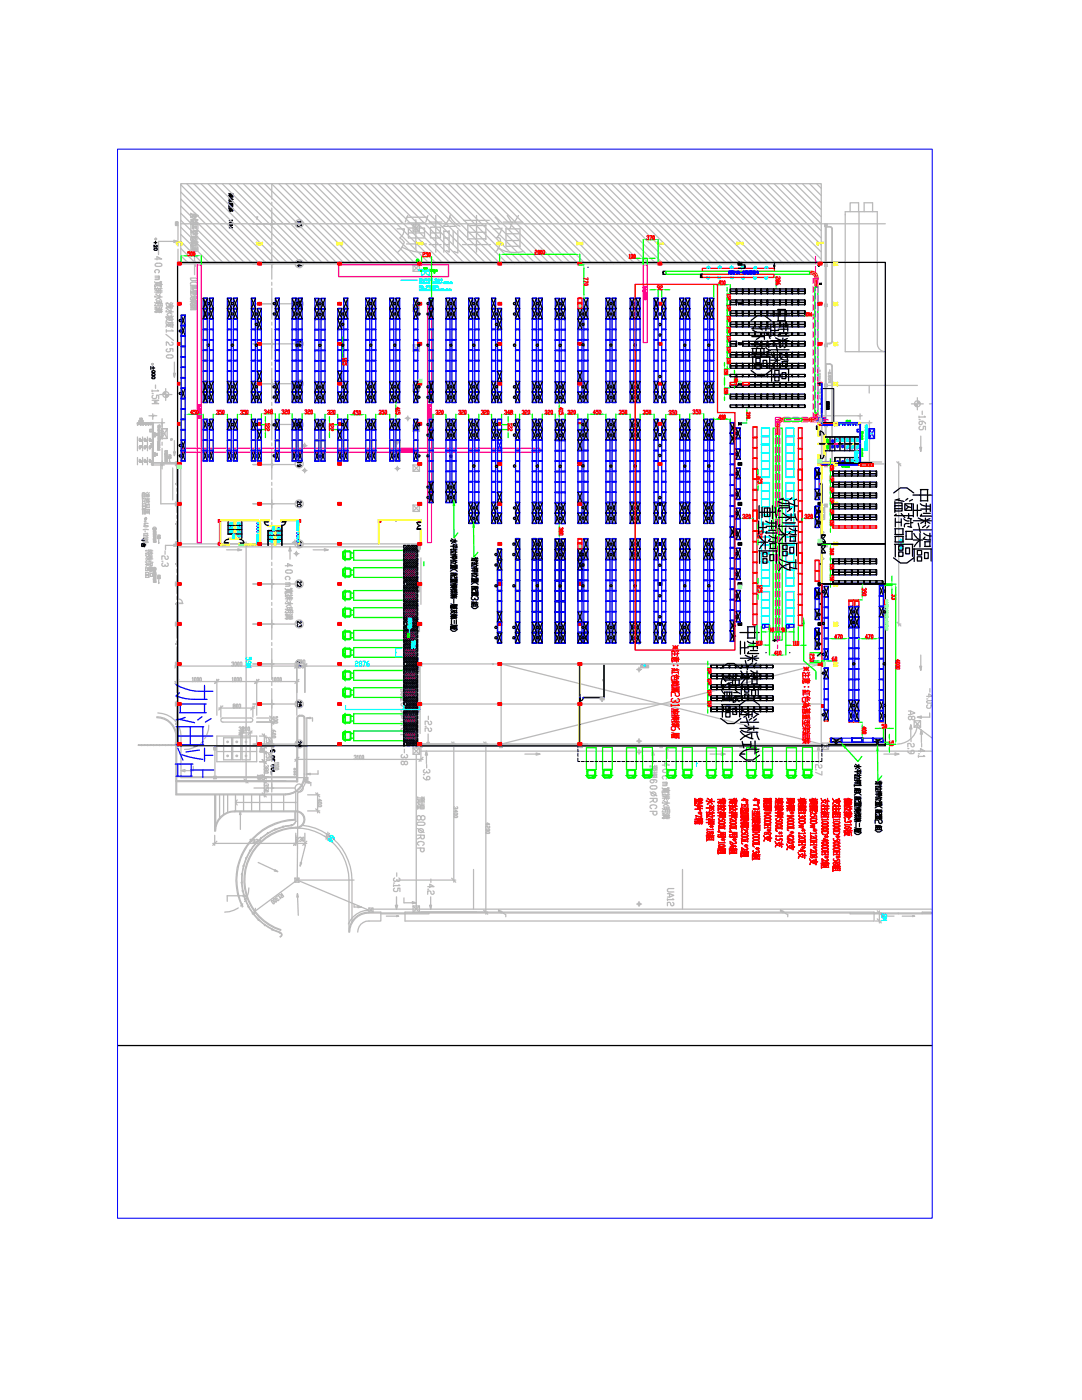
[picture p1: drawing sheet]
<svg xmlns="http://www.w3.org/2000/svg" width="216mm" height="279mm" viewBox="0 0 216 279" stroke-linecap="round" stroke-linejoin="round" font-family="sans-serif">
<g fill="none" stroke="#000" stroke-width=".25">
<path d="M45.7 39l.1 .1M45.7 38.6l.4 .2M45.7 39.7l.8 .1M45.8 39.8l.2 .2M45.8 39h.5v.3h-.5zM45.8 39.2l-.1 .2M45.8 39.8h.6M45.9 38.8l-.2 .1M45.9 38.6v.3M46 39v.3M46.1 38.8h.4M46.1 39.6l.2 .1"/>
<path d="M46.1 39v.3M46.2 38.6l.2 .2-.2 .1M46.3 39.1l.1 .1M46.4 38.6v.3M46.4 38.9h.1M46.4 39v.4M46.5 38.7h-.1M30.7 48.4h.6M30.8 49.6h.6a.3 .3 0 0 1-.3 .4 .3 .3 0 0 1-.3-.4zM31 48.1v.6M31.2 49a.18 .18 0 0 1 .2 .2 .18 .18 0 0 1-.2 .1l-.5-.4v.5M45.7 41.9h.3v.3h-.3z"/>
<path d="M45.7 40l.1 .2h.7M45.7 40.6h.1l-.1 .7M45.7 41.5l.1 .3M45.7 41.5h.4M45.8 45h.6l-.6 .2 .6 .3h-.6M45.8 41.6h.3M45.8 40.8h.5v.4h-.5M45.8 41h.5M45.9 41.8l.5 .4v-.2M46 41.6v.2M46 40.2l-.3 .1M46 40.8v.4"/>
<path d="M46.1 41.5h.3v.2h-.3zM46.1 40.6h-.3M46.1 40.8v.4M46.2 41.8l.3 .2M46.3 42l-.4 .2M46.3 43.9l.1 .1h-.6M46.3 40h-.2M46.4 40.9l-.1 .2M46.4 40.8v.4l-.1-.2M46.4 40.6h-.1M59.3 53h.8l-.5-.3v.5M59.4 44.7a.28 .28 0 0 0 0 .4 .28 .28 0 0 0 .4-.1l.3 .2v-.5"/>
<path d="M59.9 44.1l.2 .2h-.8M59.9 52l.2 .2h-.8M30.1 73.2v.5M30.3 74.6a.33 .33 0 0 1 .4-.1 .33 .33 0 0 1 .2 .4 .33 .33 0 0 1-.4 .1 .33 .33 0 0 1-.2-.4zM30.3 73.4h.6M30.6 73.2v.5M59.4 60.7a.28 .28 0 0 0 0 .4 .28 .28 0 0 0 .4 0 .28 .28 0 0 0 0-.4h.3v.4M59.6 68.7a.25 .25 0 0 1 .2 .3 .25 .25 0 0 1-.4 .1 .25 .25 0 0 1 0-.4l.7 .1-.1 .3M59.9 60l.2 .2h-.8M59.9 68.1l.2 .1h-.8M59.9 76l.2 .2h-.8M60.1 76.6v.6l-.8-.4"/>
<path d="M59.4 84.9h.3l.1 .4h.3v-.3l-.2-.2a.4 .4 0 0 1-.5 .5zM59.4 92.8a.36 .36 0 0 0 .3 .5 .36 .36 0 0 0 .4-.4 .25 .25 0 0 0-.4 0 .25 .25 0 0 0 .1 .4M59.9 99.9a.22 .22 0 0 1 .2 .3 .22 .22 0 0 1-.3 .2l-.5-.5v.6M59.9 84.2l.2 .2h-.8M59.9 92.2l.2 .1h-.8M28.3 108.5h.3v.6h-.3zM28.3 107.8h.7M28.6 107.4v.8M28.7 107.9l.2 .2M28.9 107.5l-.2 .2M29 108.9l-.2 .2M29 107.5v.6"/>
<path d="M29.1 108.8l-.3-.4v.7M59.4 100.8a.4 .4 0 0 1 .4-.2 .4 .4 0 0 1 .3 .5 .39 .39 0 0 1-.5 .2 .39 .39 0 0 1-.2-.5zM59.9 108.1l.2 .1-.1 .3-.1 .1-.6-.5v.5M59.9 115.9l.2 .2-.1 .2h-.3l-.4-.4v.5M59.9 116.7l.2 .1-.1 .3h-.3l-.4-.4v.5M59.9 108.8l.2 .2h-.8M59.3 133h.8l-.5-.4v.6M59.4 124.6a.28 .28 0 0 0 0 .5 .28 .28 0 0 0 .4-.2l.3 .2v-.4M59.9 123.9a.22 .22 0 0 1 .2 .3 .22 .22 0 0 1-.3 .1l-.5-.4v.5M59.9 131.9l.2 .1-.2 .3-.6-.5v.6M59.9 139.9l.2 .1v.3h-.4l-.4-.4v.5M54.1 151.5h.7v.4"/>
<path d="M54.2 154.5h-.1M54.3 153.1a.25 .25 0 0 1-.2-.3 .25 .25 0 0 1 .3-.2h.1a.24 .24 0 0 1 .3 .2 .24 .24 0 0 1-.2 .3M54.4 150.1a.24 .24 0 0 1-.2-.3 .24 .24 0 0 1 .2-.2h.2a.25 .25 0 0 1 .2 .2 .25 .25 0 0 1-.1 .3M54.5 151.5v.2M54.7 149.8h-.7v.3M54.8 153.9h-.7v.4M59.4 140.6a.28 .28 0 0 0 0 .4 .28 .28 0 0 0 .4 .1 .28 .28 0 0 0 0-.4h.3v.4M59.6 148.6l.2 .1a.24 .24 0 0 1-.1 .4 .24 .24 0 0 1-.3-.1 .24 .24 0 0 1 0-.3h.7l-.1 .4M59.9 147.9l.2 .1v.3h-.4l-.4-.4v.5"/>
<circle cx="46.1" cy="44.6" r=".28"/>
<circle cx="30.7" cy="75.4" r=".29"/>
<circle cx="30.7" cy="74.2" r=".28"/>
<circle cx="54.5" cy="153.5" r=".3"/>
<circle cx="54.5" cy="151.1" r=".3"/>
</g>
<g fill="none" stroke="#bababa" stroke-width=".25">
<path d="M36.1 36.7h127.8v15.9h-127.8zM54.2 36.7v3.1M30.9 47.7h.1M31 47.7l.1 .2M31 47.8h.1M31 47.7l.1 .1M31.1 47.6l-.1 .1M31.1 47.6l.1 .1M31.1 47.6l.1 .1h-.2l.1 .1M31.1 47.5v.1M31.1 47.8h.1M31.1 47.6h.1"/>
<path d="M31.2 47.7l-.1 .1M31.2 47.7h.1M35 44.3h.5v.7h-.5zM35 44.7h.5M35.1 44.9h.2M35.2 44.9h.2M35.3 44.4h-.2h.3h-.1v.5h.1h-.3h.2v-.5h-.2h.2M35.3 44.3v.7M35.3 44.8h.1M35.3 44.7h.1M35.3 44.5h.1M35.3 44.6v.1"/>
<path d="M35.3 44.4h.1M35.3 44.4h.2M35.5 45v2.9M35.5 48.5v.6M35.5 49.7v2.9M36.1 44.7h140.6M36.1 52.6h127.8M38 55.5h1.3v.3l-.2 .2h-.7l-.3-.1zM38 42.5l1 .3v.5h-.3v-.5M38 42.8h.4v.5h-.4M38 48.3h1.1M38 56.7a.32 .32 0 0 1 .4-.4h.6a.32 .32 0 0 1 .3 .4"/>
<path d="M38 56.9h1.3v.9M38.1 42.8v.5M38.1 43.8h1M38.1 44.7h.6M38.1 44.3h.6v.4M38.1 44.8h1.4v.9M38.1 50.2h1.4v-.9h-1.4v.9M38.1 58v.8M38.1 58.4h.4M38.1 58.2h.2M38.1 44.8v.9M38.1 45.9v1"/>
<path d="M38.1 56.9v.9M38.1 44.3v.3M38.1 46.4h.5M38.1 46.1h.3M38.1 59l.2 .2M38.1 49.7h.6M38.1 47l.3 .3M38.2 59.1h1.1M38.2 59.9v.5M38.2 47.2h1.3M38.2 48.1v.5M38.3 58.4v.3"/>
<path d="M38.3 57.5h.3v.3h-.3zM38.3 57.1h.3v.3h-.3zM38.3 60h.4v.4h-.4zM38.3 59.5h1M38.3 46.4v.3M38.4 47.7h1.1M38.4 49.4v.6M38.4 49.5h.2v.5M38.4 44.3v.4M38.4 45.4h.3v.3h-.3zM38.4 44.9h.3v.3h-.3zM38.4 48.2h.4v.4h-.4z"/>
<path d="M38.5 48.9l-.1 .1h.6v-.3l-.9 .1v.3h.1M38.5 58v.8M38.5 59.6l-.2 .2h.9M38.5 60v.4M38.5 43.9v.2M38.5 44.2l.9 .4M38.5 43.9h-.4v.2h.4M38.6 46v.8M38.6 47.8l-.2 .1h.9M38.6 48.2v.4M38.6 58.5l.3 .3h.3M38.6 58l.2 .2-.2 .1"/>
<path d="M38.6 58.2h.7M38.6 59.2l.4 .6M38.7 46.5l.6 .4v-.3M38.7 45.9l.2 .2-.2 .3M38.7 43.6l.8 .3M38.7 46.1h.8M38.7 43.9v.2M38.7 47.2l.5 .7M38.7 49.5h.2v.5h-.2zM38.8 57.2h.3v.4h-.3zM38.8 50.4v2.2l.2-.4M38.9 42.8v.5"/>
<path d="M38.9 58h.1v.3h-.1zM38.9 59.9v.5M38.9 58.9v.3M38.9 45.1h.3v.4h-.3zM38.9 42.5l.6 .5-.5 .5M38.9 58.4l.4 .2M39 46h.2v.4h-.2zM39 44.2v.5M39 48.1v.5M39 59.9l.4 .3M39 53.1l-.2-.5v2.2M39 43.9v.3"/>
<path d="M39 47v.3M39 44.4h.5M39.1 46.4l.4 .2M39.1 58.5l-.5 .3M39.1 49.4v.3M39.1 48.6l.4 .2M39.1 48.1l.4 .2M39.1 58.5v.3M39.2 46.6l-.5 .3M39.2 59.3l-1.1 .1-.1 .4h.2M39.2 43l-.2 .1M39.2 43.9v.3"/>
<path d="M39.2 58v.4M39.3 49.5v.5h-.2M39.3 48.3l-.2 .1M39.3 48.8l-.2 .2M39.3 47.4l-1.2 .1v.5l.2-.1M39.3 44.3v.3M39.3 45.9v.5M39.3 48.3v.3M39.3 48.7v.4M39.5 49.7h-.4v.4M39.5 43.9l-.3 .1M51.2 43.3v.4l.2-.4"/>
<path d="M54.2 43.9v1.5zM54.2 51.8v1.6zM54.2 59.8v1.6zM54.2 40.3v.6M54.2 41.5v6.3M54.2 48.3v.6M54.2 49.5v6.2M54.2 56.3v.6M54.2 57.5v6.2M168.7 42.2h6.3M172.4 40.5h1.7M30.3 72.7h.1"/>
<path d="M30.3 72.7l.1 .2M30.3 72.7l.1 .1M30.4 72.7v.1zM30.4 72.7h.1M30.4 72.6h.1M30.4 72.6l.1 .1zM30.4 72.6l.2 .1zM30.4 72.6l-.1 .1M30.4 72.6l.2 .1M30.4 72.5v.1M30.4 72.8h.1M30.5 72.6h.1"/>
<path d="M30.6 72.7l-.2 .1M30.6 72.7h.1M38 60.2h.9M38.1 61h1.2v.8h-1.3M38.1 61v.8M38.1 61.4h.6M38.3 61.1v.6M38.3 61.2h.2v.4M38.4 60.6v.1h.5M38.7 61.2h.1v.4h-.1zM38.9 60.5v.2M38.9 60.5h-.8l-.1 .4 .2-.1"/>
<path d="M38.9 61v.4M39 60.4l.3 .1M39.1 61.2v.4h-.2M39.1 60.2h-.1M39.1 60.6l-.1 .1M39.2 60.1v.3M39.2 60.5v.3M39.3 61.4h-.4v.3M50.5 60.6h8.4M50.5 68.6h8.4M50.5 76.6h8.4M54.2 67.8v1.6z"/>
<path d="M54.2 75.8v1.6zM54.2 64.3v.6M54.2 65.5v6.2M54.2 72.3v.6M54.2 73.5v6.2M165.1 76.9h17.9M168.7 70.2h8M27.4 84.4v.2M27.4 84.4h.1M27.4 87.2v2.8M27.4 91.3v1.5M27.5 84.5l-.1 .4 .1-.4"/>
<path d="M27.6 84.6v-.2h.3v.2M27.6 84.6h.3M27.6 84.6l.2 .1M27.7 84.6l.1 .1M27.7 83.9l.1 .2M27.8 84.5h.1M27.8 84.6h.1M27.8 84.1v.1M27.8 84.4h.1M27.8 92.1h.2h-.2l.1-.4h.1v.4M27.8 92.1l.1 .1M27.8 87.5h.2v.4h-.2z"/>
<path d="M27.8 87.9l.1 .1M27.8 89.2h.2h-.2v.3M27.8 89.5h.1M27.8 89.2h.1M27.8 87.8v.1M27.8 92v.1M27.8 92.1h.1M27.8 87.8h.2M27.9 83.9v.1zM27.9 84v.2zM27.9 92.1v-.4h.1v.4M27.9 92.1h.1"/>
<path d="M27.9 87.5h.1v.3h-.1zM27.9 87.9h.1M27.9 89.5h.1M27.9 89.2h.1l-.1 .3M27.9 89.2h.1M27.9 89.2v.3M27.9 92h.1M27.9 83.4v.3l.1-.1 .1 .1v-.3M27.9 84.6l-.1 .1M27.9 88h.1M27.9 88h.2M27.9 89.1l-.1 .1"/>
<path d="M27.9 89.1h.1M27.9 89.1h.2M27.9 92.1l.1 .1M27.9 92.2h.1M27.9 87.9l.1 .1M27.9 89.1l.1 .1M27.9 89.1l.3 .1M28 83.9l.1 .3zM28 92.1l-.1 .1M28 92.1h-.1M28 87.9l-.1 .1M28 87.9h-.1"/>
<path d="M28 89.2l-.1 .3M28 89.2h.2M28 84.4l.2 .1M28 92.1h.2M28.1 84.9h.1M28.2 92.1h.1M28.1 92.2h.1M28.2 92.2h.1M28.1 92.1h.1M28.2 87.9h.1M28.2 88h.1M28.1 87.8h.1"/>
<path d="M28.1 87.9h.1M28.2 89.2h.1M28.1 89.1h.1M28.2 89h.1M28.1 89.2h.1M28.1 92.1l-.2 .1M28.1 92.2h-.2M28.1 84.4v.5M28.1 87.9v.2l.1-.2M28.1 88h.1M28.1 87.9l-.2 .1M28.1 89l.1 .2"/>
<path d="M28.1 87.9l.1 .1M28.2 83.5v.2M28.2 84.6h.2M28.2 84.6v-.2h.3l-.1 .2M28.2 89l-.1 .1M28.2 84l.1 .2M28.2 84.5l.1 .2 .1-.2M28.2 84.5l.3 .1M28.2 84.5v.1M28.2 89.1h-.1M28.3 84.5h.1M28.3 84l-.1 .2"/>
<path d="M28.3 83.9l.1 .1zM28.3 84l.1 .2zM28.4 83.6l-.1-.2v.3M28.4 98.8h.6M28.4 98.5v.7h.6v-.6h-.6M28.4 99h.6M28.4 99.2v.1M28.4 99.7v.7M28.4 87.2v2.8M28.4 91.3v1.5M28.4 84.6h.1M28.5 83.9v.3z"/>
<path d="M28.5 99.4l-.1 .2h1.4M28.5 84.4h.1M28.5 98.4l.6 .1M28.6 84.5l-.1 .4 .1-.4M28.7 84.6v-.2h.3v.2M28.7 84.6h.3M28.7 84.5l.1 .2M28.7 84.6l.1 .1M28.8 98.3l-.4 .1M28.8 92v.1M28.8 87.8h.1M28.8 92.1h.2z"/>
<path d="M28.9 84.5h.1M28.8 89.2h.2zM28.8 92.1l.1-.4 .1 .1v.3M28.8 92.1h.1M28.8 84.5h.2l-.2 .2M28.8 87.8v-.3h.2v.4M28.8 87.9h.1M28.8 89.2l.1 .3M28.8 89.2h.2v.3M28.8 84.5h.1M28.8 89.2h.1M28.8 87.8v.1"/>
<path d="M28.8 87.9h.2M28.8 89.2v.1M28.9 88h.1M28.9 84.6h.1M28.9 92.2v-.5l.1 .1v.4M28.9 92l.1 .1M28.9 92.2h.1M28.9 88l-.1-.5 .2 .1v.4M28.9 89.1v.4M28.9 89.1h.1M28.9 87.8h.1M28.9 89.5h.1"/>
<path d="M28.9 84.4h.1M28.9 92l-.1 .1M28.9 92h.1M28.9 89.2h.1M28.9 99.8v.5M28.9 88h.2M28.9 99.4l.3 .3M29 89.1v.4M29 89.2h-.1M29 89l-.1 .1M29 92.1l-.1 .1M29 87.9l-.1 .1"/>
<path d="M29 89l.2 .2M29 89l.1 .1M29 92.1h.1M29 84.6l-.2 .1M29 87.9h.1M29 92.1h.2M29 92v.1M29 87.8h-.2M29.1 92.1h.1M29.1 92.2h.1M29.1 87.9h.1M29.1 88h.1"/>
<path d="M29.1 87.8h.1M29.1 89.2h.1M29.1 89.1h.1M29.1 89h.1M29.1 92.2h-.2M29.1 87.9v.2v-.2M29.1 87.9l-.2 .1M29.1 92.1l-.2 .1M29.1 89v.2M29.1 99.8l.4 .1M29.1 89v.1M29.1 84.4v.5v-.5h.1"/>
<path d="M29.2 84.6h.1M29.2 89.2l-.2 .1M29.2 89.1h-.1M29.2 98.7h.6v.4h-.6zM29.2 84.6l.1 .1M29.3 98.7l.4 .2M29.3 84.5h.1M29.4 84.5h.1M29.3 84.4l.1 .1M29.3 84.4h.1M29.4 84.5h-.1v.2M29.4 84.5h-.1"/>
<path d="M29.4 87.2v2.8M29.4 91.3v1.5M29.4 98.3l-.1 .1M29.4 99.7l.4 .1M29.5 84.5l-.2 .2M29.5 84.5l-.3 .1M29.5 84.5v.1M29.5 84.5h.1M29.5 84.6l-.2 .1M29.5 98.9l-.2 .2M29.5 84.6h.1M29.5 99.4v.3"/>
<path d="M29.5 84.6v-.2h-.3v.2M29.5 84.4l.1 .5v-.5M29.7 99.8v.6M29.7 83h1.6M29.8 92.1h.2h-.2l.1-.4h.1v.4M29.8 92.1l.1 .1M29.8 87.8l.1 .2M29.8 89.2h.2h-.2l.1 .3M29.8 89.2h.1M29.8 98.3l-.2 .2M29.8 89.2v.1M29.8 92v.1"/>
<path d="M29.8 92.1h.1M29.8 87.8h.2M29.8 92.1v-.4h.2v.4M29.8 84.6l.1 .2 .2-.2M29.8 84.6v-.1h.3v.1M29.8 84.6h.3M29.8 87.5h.2v.4h-.2zM29.8 87.5h.2v.3h-.2zM29.8 87.9h.1M29.8 89.2l.1 .3M29.8 89.2h.2l-.1 .3M29.8 89.2h.2"/>
<path d="M29.9 85.7h.5v.5h-.5zM29.9 84.6l.1 .2 .1-.2M29.9 88h.1M29.9 88h.2M29.9 89.1l-.1 .1M29.9 89.1h.1M29.9 89.1h.2M29.9 89.5h.1M29.9 92.1l.1 .1M29.9 92.2h.1M29.9 87.9l.1 .1M29.9 85.7h.5v.4h-.5z"/>
<path d="M29.9 89.1l.1 .1M29.9 84.3v.1M29.9 89.1l.3 .1M30 84.5h.1M30 84.6h.1M30 92l-.2 .1M30 92.1l-.1 .1 .2-.1M30 87.9l-.1 .1M30 87.9h-.1M30 89.2l-.1 .3M30 89.2h.2M30 92.1h.2"/>
<path d="M30.1 92.1h.1M30.1 92.2h.1M30.1 87.9h.1M30.1 88h.1M30.1 87.8h.1M30.1 89.2h.1M30.1 89.1h.1M30.1 89h.1M30.1 92.2h-.2M30.1 87.9v.2v-.2M30.1 87.9l-.2 .1M30.1 89v.2"/>
<path d="M30.1 87.9l.1 .1M30.1 89v.1M30.2 88.5h.2v.1h-.2zM30.2 88.6h.1M30.2 89.1h-.1M30.2 88.6h.3M30.2 84.4v.4h.2v2.9M30.2 88.5v.1M30.3 84.4v.3h.1v-.3zM30.3 92.5h.1v.3h-.1zM30.3 84.4v.3h.2v3M30.3 88.5v.1"/>
<path d="M30.3 92.7v.1M30.4 92.6h.1M30.4 84.7h.2M30.4 84.6h.1M30.4 84.5h.1M30.4 92.5h.1M30.4 89.5v2.9h-.2v.4M30.4 84.7h-.1h.3M30.4 92.7v.1M30.4 84.3v8.5M30.4 88.7h.2M30.4 88.6h.1"/>
<path d="M30.4 91.1h.2M30.4 88.4h.2M30.5 92.8h2.3M30.5 84.4h2.4M30.5 82.6v1.1M30.5 84.7v3.7M30.5 88.7v2.4M30.5 89.5v3h-.2v.3M30.5 84.7v6.4M30.5 91.3v1.5M30.6 88.6h-.2h.2v3.9h-.2M30.6 84.7l-.1 3.8"/>
<path d="M30.6 92.3h4.9v.7M30.6 84.4l-.6-.1h.6v.4M30.6 88.5v4.3M30.7 86.7h.3zM30.7 87.1l.3 .1zM30.7 90.3l.1 .1M30.7 90.6l.2 .1zM30.7 87.2h.1M30.7 86.4h.1M30.7 86.7h.1M30.7 90.5h.1M30.7 91v.1"/>
<path d="M30.7 86.8l.2 .1M30.7 91h.2M30.7 90.5h.2M30.7 90.7l.2 .1M30.8 86.5v.1M30.8 87h.1M30.8 90.9h.1M30.8 86.6h.1M30.8 86.5h.1M30.8 90.4h.1M30.9 86.5h.1zM30.9 87h.1z"/>
<path d="M30.9 90.9h.1M30.9 90.4h-.1M30.9 86.8l-.2 .1M30.9 90.3v.1M30.9 90.7l-.2 .1M30.9 90.5h.1M30.9 91v.1M30.9 90.6h.1M31 86.4h-.2M31.1 86.9h.3h-.2M31.3 90.8l-.1 .1h.2M31.3 86.7l-.2 .1"/>
<path d="M31.4 90.7l-.2 .1M31.4 88.1h.5M31.4 89.8h.5M31.4 86.5h-.3l.3 .2M31.4 90.5h-.2l.2 .1M31.5 88.3h.2M31.5 88.5h.4M31.5 85.4l.5 .2M31.5 85.8h.3M31.5 88.9h.2M31.5 89.1h.2M31.5 85.9l.2 .1"/>
<path d="M31.5 89.4h.1M31.5 89.5v.1M31.5 89.5h.2M31.5 89.2h.2v.2h-.2zM31.5 85h.5zM31.5 85.3h.5l-.3 .1zM31.5 86.6l.5 .1M31.5 86.9l.4 .1M31.5 86.9l.2 .1M31.5 87.3v.2M31.5 87.4h.5M31.5 87.6h.5"/>
<path d="M31.5 88.1v.3M31.5 88.6v.1M31.5 89.3v.1l.2-.1M31.5 89.2h.3l-.1 .2M31.5 86.2h.2M31.5 89v.1M31.5 89.1l.2 .1M31.6 88.2h.1v.1h-.1zM31.6 88.9l.1 .1zM31.6 86h.4M31.6 86.4l.2 .1M31.6 86.5l.3 .2"/>
<path d="M31.6 88.6l-.1 .1v-.1h.1M31.6 86.2l.2 .1M31.6 88.4l.1 .1M31.6 87.2h.3M31.6 87.7v.1M31.6 87h.2M31.6 87l.1 .1M31.6 87.2l.1 .1M31.6 89.2v.2M31.7 87l-.2 .2M31.7 87.3v.2M31.7 87.7v.1h-.2v-.1h.5"/>
<path d="M31.7 88.2v.1M31.7 88.8h-.2v.3M31.7 85.8l.3 .1M31.7 87.5v.1M31.7 88.7h.2M31.7 88.6h.2M31.7 88.9h.2v.1h-.2M31.7 88.9v.2M31.7 89h.1M31.7 89.3l.2 .1M31.7 87.1h.1M31.7 89.3v.1"/>
<path d="M31.7 89.5v.1M31.7 87.3h.3v.2h-.3zM31.7 87.1l-.1 .1M31.7 88.4v.3M31.7 88.8h-.1M31.7 86.7l.2 .1M31.7 87.8h.3M31.7 89.2l.1 .2M31.7 89.1v.1M31.8 88.1l.1 .1zM31.8 88.3l.1 .1zM31.8 85.6l-.3 .1"/>
<path d="M31.8 87.7v.1M31.8 89.5v.2M31.8 87.2v.1M31.8 84.8l.2 .1h-.5M31.8 86.3v.4M31.8 86.4l-.1 .1M31.8 86.7l-.2 .2M31.8 87v.1M31.8 87.3v.2M31.8 87.5l-.1 .3 .1-.1M31.8 88.6v.2M31.8 87.2l.1 .1"/>
<path d="M31.8 89.7h.1M31.9 87v.2M31.9 89.7h-.4M31.9 86.2h-.1M31.9 88.8l-.1 .1M31.9 89.2h-.1M31.9 87v.1M31.9 87.7v.1M32 85.9h-.3v.2M32 86.3v.2M32 87l-.2 .1M32 86.2l-.1 .1"/>
<path d="M32.3 85.6l1.1 1.9h-1.1zM32.3 86.5h.6M32.3 85.6h1.1v1.9h-1.1v-1.9h1.1l-1.1 1.9M32.3 83.6v4.1M32.3 88.3v.6M32.3 89.5v4.1M32.9 90.1l.1 .2M32.9 90h.3M32.9 90.8h.5v.2h-.5M32.9 91.1h.5M32.9 91.2l.3 .2M32.9 90.7l.1 .1"/>
<path d="M32.9 92l.1 .1M32.9 90.8h.3M32.9 91.2h.5M32.9 91.5v.3M32.9 91.7h.3M33 89.9l.1 .1-.1 .1M33 91.9h.4M33 92h.3v.2h-.3zM33 91.1h.2l-.1 .1M33 91h.2M33 90.9h.2M33 92.2h-.1"/>
<path d="M33.1 91.5v.3M33.1 90.9v.1M33.1 90.9h.1M33.1 90.4v.2h.1M33.1 89.9l.1 .4M33.1 92v.2M33.1 90.8h-.1h.1M33.1 91.5l.3 .2M33.1 91.5l.1 .3M33.2 89.9l.1 .1M33.2 91.3l-.3 .1M33.2 90.4v.2"/>
<path d="M33.2 90.7l.2 .1h-.1M33.2 92v.2M33.2 90.3l.2 .1M33.2 90.9v.1M33.2 91.3v.1M33.3 90.4h-.4l.1 .2M33.3 91h.1M33.3 91.1v.1M33.3 90.9h.1M33.3 91.7l-.2 .1M33.3 92.1h.1M33.4 90l-.2 .1 .2 .2"/>
<path d="M33.4 90.4v.2l-.3-.1M33.4 89.9v.2M33.4 90h-.2M33.4 91.2v.2M33.4 91.9v.1M33.4 91.5v.3M33.4 92v.2M33.4 91h.1M33.6 91h.6M33.6 91.1l.3 .1M33.7 90.8l.4 .1M33.7 91.3v.2"/>
<path d="M33.7 91.4h.1zM33.8 91.6v.7v-.2M33.9 91.1v.4M33.9 90.7l.2 .1M33.9 91.4h.1M33.9 91.3h.1M34 91.1l-.1 .3h.2M34 90.8l-.2 .1M34 91l-.2 .1M34 91.2h.1M34 91.4l-.1 .1M34 87.7h.1"/>
<path d="M34 90.8v.1M34.1 87.7l.1 .2M34.1 91.3v.2M34.1 87.7l.1 .1M34.1 91.3h-.5h.2v.2h-.2M34.1 87.8h.1M34.2 87.6l-.1 .1M34.2 87.6l.1 .1M34.2 87.8h.1M34.2 87.5v.1M34.2 87.6l.1 .1zM34.3 87.7l-.1 .1"/>
<path d="M34.3 87.7l-.1-.1v.2M34.3 87.7h.1M35 92.2h.5v.7h-.5zM35 92.6h.5M35.1 92.4h.2M35.1 92.3l.2 .1v.4h-.2h.3h-.1v-.4l.1-.1h-.3l.2 .1M35.1 92.8h.2M35.1 96.5h.3v.1h-.3zM35.1 96.6h.4l-.1 3.6M35.1 96.5v.1M35.2 92.8h.2M35.3 92.5v.2"/>
<path d="M35.3 92.2v4.7M35.3 97.5v.5M35.3 98.7v3.6M35.3 92.4h.1M35.3 92.8h.1M35.3 92.4l.1-.1 .1 27.2M35.3 96.5v.1M35.4 93.6h.2M35.4 94.8h.2M35.4 96h.2M35.4 97.2h.2M35.4 98.4h.2"/>
<path d="M35.4 99.6h.2M35.4 96.5l.1 .1M35.4 92.4l-5.1 .1h.1M35.4 93h.1M35.4 94.1h.1M35.4 94.2h.1M35.4 95.3h.1M35.4 95.4h.1M35.4 96.5h.1M35.4 97.8h.1M35.4 98.9h.1M35.4 99h.1"/>
<path d="M35.5 93v1.1M35.5 94.2v1.1M35.5 95.4v1.1M35.5 96.6v1.1M35.5 97.8v1.1M35.5 99v1.1M35.5 93l-.1 3.6M50.5 92.7h8.4M50.5 84.8h4.2M54.2 83.9v1.7zM54.2 91.8v1.6zM54.2 99.8v1.5z"/>
<path d="M54.2 80.3v.6M54.2 81.5v3.1M54.2 88.4v.6M54.2 89.6v6.1M54.2 96.3v.6M54.2 97.5v6.2M58.9 84.7h-4.7v3.1M163.9 92.6h12.8M164.2 92.2h11.7M28.4 101.7h1.4M28.4 100.5h.7M28.4 101h.7"/>
<path d="M28.4 101.5h.7M28.4 101.1h.7M28.4 100.5v.5M28.4 101.1v.4M28.4 101.7v.9M28.4 100h.5M28.6 105.7h1M28.6 108.2h1M28.7 107.7h.8l-.5 .2 .5 .1h-.8M28.7 102.3h.3v.3h-.3zM28.7 101.8h.3v.3h-.3zM28.7 107.2l.8 .1-.5 .1z"/>
<path d="M28.7 104.6h.4M28.7 104.9l.8 .1-.5 .2zM28.8 104h.4M28.8 103.5h.2M28.9 103.5l.2 .3M28.9 103.5l.2 .1M28.9 103.5l.1 .2M28.9 103.6h.1M28.9 103.5l.2 .2M29 103.5h.1M29 103.9v.2M29 105.9v.3"/>
<path d="M29 112.1h1M29 110.8l1.1 .5M29 111.5h1.5M29 112.6h1M29 113.3h.9M29 114.3h.7M29 114.7h.7M29 115.2h.7M29 114.8h.7M29 100.5v.5M29 101.1v.4M29.1 113.3v.6"/>
<path d="M29.1 114.3v.4M29.1 114.8v.4M29.1 103.3l-.2 .2M29.1 103.3l.1 .2M29.1 103.3v.2h-.2M29.1 103.4v.1M29.1 103.3h.1M29.1 103.5h-.1M29.1 103.7h.1M29.1 110.4l-.1 .2h.9M29.1 112.3l.6 .3M29.1 103.3l.1 .1"/>
<path d="M29.2 111.1l.6 .4-.6 .4M29.2 109.8l-.2 .1h1.5M29.2 103.5l-.1 .2M29.2 103.5h-.1v.2M29.2 103.5l-.1-.2 .1 .2M29.2 103.5h.1M29.3 101.9h.3v.5h-.3zM29.3 101.3h.5v-.6h-.5v.6M29.3 100.7h.1M29.3 106.4l.2 .1h-.8M29.4 106.7l.1 .1-.2 .2-.6-.3v.3M29.4 100.3l.4 .1"/>
<path d="M29.5 113.3v.6h-.5M29.5 100.1l-.3 .1v.2M29.5 104.5l-.6-.1v.3M29.5 110.3l-.2 .1M29.6 109.7l.2 .4M29.6 110.2v.6M29.6 110.8l.7 .2M29.6 113.3v.5h.3v-.5M29.7 112.6l-.6 .4M29.7 114.3v.4M29.7 114.8v.4M29.7 100.1h.1"/>
<path d="M29.7 112.4v.5M29.7 112l.8 .2M29.8 111.3v.6M29.8 101.7v.9M29.8 110.9l-.3 .2M29.8 113.1l.3 .1M29.8 114l.3 .1M29.9 109.7l.5 .1M29.9 110.1v.3h.6M29.9 111.3l.5 .1M29.9 115h.6M29.9 110.4l.1 .4"/>
<path d="M29.9 114.4h.1M30 111v.3M30.1 113.2v.9M30.1 113.6h.1M30.1 111.3v.5M30.1 109.8v.3M30.1 113.2l.4 .1M30.2 113.7l.3 .1M30.3 110.2v.5M30.3 110.8v.5M30.3 113.3v.3M30.3 113.8v.3"/>
<path d="M30.3 113.8l-.2 .2M30.3 113.3l-.2 .1M30.4 112.4v.5M30.4 112.4h-.4v.5h.4M30.4 114.4v.6M30.5 114.4h-.5v.6M30.6 114v.3M30.6 114.1h.4M30.6 106.4h.5M30.6 106.5v.2h.5M30.6 106.8h.3v.3h-.3l.1-.2M30.6 107.1h.5v.1h-.2v-.1"/>
<path d="M30.6 107.5v.3M30.6 107.7h.3M30.6 114.4h.5M30.6 114.5v.2M30.6 114.7h.5M30.6 114.9h.3v.2l-.3-.1M30.6 115.1h.5v.1h-.2v-.1M30.6 115.5v.3M30.6 115.7h.3M30.6 106v.3M30.6 106.1h.2M30.6 106.6h.2"/>
<path d="M30.6 108l.1 .1M30.6 114.6h.2M30.6 114.9h.1M30.6 116l.1 .1M30.6 107.4h.5v-.1h-.2v.1M30.6 115.4h.5v-.1h-.2v.1M30.7 106.3v.2M30.7 107.2l.2 .1h-.2zM30.7 107.9h.4M30.7 114v.5M30.7 115.2l.2 .1zM30.7 115.9l.4 .1"/>
<path d="M30.7 106v.3M30.7 108h.3v.2h-.3zM30.7 116h.3v.2h-.3zM30.7 106.9v.1M30.7 114h.3M30.7 108.2h-.1M30.7 114.9v.1M30.7 116.2h-.1M30.8 106.5v.2M30.8 107.5v.3M30.8 114.5v.2M30.8 114.3h.3v.4"/>
<path d="M30.8 115.5v.3M30.8 106h.3M30.8 107.2v.1M30.8 115.2v.1M30.8 115h.1M30.8 114.3h.2v.2h-.2zM30.8 106.6h.3M30.8 106.7l.3 .1M30.8 108v.2M30.8 114.6h.3M30.8 114.7l.3 .1M30.8 116v.2"/>
<path d="M30.8 106.2l.3 .1M30.8 106.1h.3M30.8 113.5v.2l-.3-.1v-.1h.5v.2l-.2-.1M30.8 114.2h.2M30.8 106.5h.3M30.8 106.9l.1 .1M30.8 114.5h.3M30.8 114.9h.1M30.9 106.3v.2M30.9 114.3v.2M30.9 105.5l-.1 .1h-.2v-.1h.5l-.1 .1h-.1M30.9 114v.2"/>
<path d="M30.9 106.9l.1 .1zM30.9 114.9l.1 .1zM30.9 108v.2M30.9 116v.2M30.9 105.9v.3M31 106.3h-.2v.2h.2v-.2M31 107.7l-.2 .1M31 115.7l-.2 .1M31 114v.2M31 107.1v.1M31 107.3v.1M31 115.1v.1"/>
<path d="M31 115.3v.1M31 108.1h.1M31 116.1l.1 .1M31.1 106.3v.5M31.1 106.8v.3M31.1 107.5v.3M31.1 107.9v.1M31.1 114.9v.2M31.1 115.5v.3M31.1 115.9v.1M31.1 106v.1l-.2 .1M31.1 114.7v.1"/>
<path d="M31.1 107.7l-.2-.2v.3M31.1 115.7l-.2-.2v.3M31.1 108v.2M31.1 116v.2M31.5 107.3h.2v.2h-.2zM31.5 115.3h.2v.2h-.2zM31.5 106.8h.4M31.5 107.3h.5M31.5 114.8h.4M31.5 115.1l.2 .2M31.5 115.3h.5M31.5 107.1l.2 .1"/>
<path d="M31.5 107l.4 .1M31.5 115l.4 .1M31.5 107.4h.1zM31.5 115.4h.1zM31.6 106.8l.2 .1M31.6 114.8l.2 .1M31.7 115.7v.8v-.2M31.7 107.7v.8v-.2M31.7 107.1v.2M31.7 107.3v.2M31.7 115.3v.2M31.7 115.4h.3"/>
<path d="M31.7 115.4l.2 .1M31.8 107.4l-.1 .1M31.8 107.3l-.1 .1M31.8 115.4l-.1 .1M31.8 115.3l-.1 .1M31.9 106.8v.3M31.9 114.8v.3M31.9 107.2h-.2l.2 .2M31.9 115.2h-.2l.2 .2M31.9 107.3v.2M31.9 115.3v.2M32 106.9l-.4 .2"/>
<path d="M32 107.4h-.3l.2 .1M32 114.9l-.4 .2M35 116.2h.5v.7h-.5zM35 100.5h.5M35 108.5h.5M35 116.5h.5M35.1 108.3h.3h-.1v.5h.1h-.3h.2v-.5zM35.1 116.3h.2M35.1 116.3h.2v.5h-.2h.3h-.1v-.5h.1h-.3h.2M35.1 108.3h.2M35.1 100.3h.2v.5h-.2h.3h-.1v-.5h.1zM35.1 116.8h.2"/>
<path d="M35.1 116.3h.1M35.1 100.8h.2M35.1 112.5h.3v.1h-.3zM35.1 112.5l.1 .1M35.1 108.8h.3M35.1 104.6h.4M35.1 112.5h.4M35.1 112.6h.1M35.1 104.6h.1M35.1 104.5h.1M35.2 112.5v.1M35.2 116.8h.2"/>
<path d="M35.2 100.8h.2M35.3 102.9v.6M35.3 104.1v3.6M35.3 108.2v.7M35.3 109.4v3.6M35.3 113.6v.7M35.3 114.9v3.5M35.3 119v.6M35.3 100.7h.1M35.3 100.8h.1M35.3 116.3h.1M35.3 116.7h.1"/>
<path d="M35.3 116.4h.1M35.3 116.6h.1M35.3 108.8h.1M35.3 108.7h.1M35.3 108.4h.1M35.3 100.6h.1M35.3 100.5h.1M35.3 100.4h.1M35.3 116.5v.1M35.3 108.5v.2M35.3 108.3v.1M35.3 104.5v.1"/>
<path d="M35.3 112.5v.1M35.3 108.3h.1M35.3 100.3h.2M35.4 100.8h.2M35.4 101.9h.2M35.4 103.2h.2M35.4 104.4h.2M35.4 105.5h.2M35.4 106.8h.2M35.4 107.9h.2M35.4 109.1h.2M35.4 110.4h.2"/>
<path d="M35.4 111.5h.2M35.4 112.7h.2M35.4 114h.2M35.4 115.1h.2M35.4 116.3h.2M35.4 117.5h.2M35.4 118.7h.2M35.4 108.3h.1M35.5 119.5h.1M35.4 100.2h-.4v.7h.5M35.4 114.6h.1M35.4 100.1h.1"/>
<path d="M35.4 101.3h.1M35.4 102.5h.1M35.4 102.6h.1M35.4 103.7h.1M35.4 103.8h.1M35.4 104.9h.1M35.4 105h.1M35.4 106.1h.1M35.4 106.2h.1M35.4 107.3h.1M35.4 107.4h.1M35.4 108.5h.1"/>
<path d="M35.4 108.6h.1M35.4 109.7h.1M35.4 109.8h.1M35.4 110.9h.1M35.4 111h.1M35.4 112.1h.1M35.4 112.2h.1M35.4 113.3h.1M35.4 113.4h.1M35.4 115.7h.1M35.4 115.8h.1M35.4 116.9h.1"/>
<path d="M35.4 117h.1M35.4 118.1h.1M35.4 119.3h.1M35.4 112.6h.1M35.4 112.5h.1M35.4 104.5h.1M35.4 116.3h-.1M35.4 108.8h.1M35.5 104.5h-.4v.1h.3v-.1l.1 .1M35.5 100.2v1.1M35.5 101.4v1.1M35.5 102.6v1.1"/>
<path d="M35.5 103.8v1.1M35.5 105v1.1M35.5 106.2v1.1M35.5 107.4v1.1M35.5 108.6v1.1M35.5 109.8v1.1M35.5 111v1.1M35.5 112.2v1.1M35.5 113.4v1.1M35.5 114.6v1.1M35.5 115.8v1.1M35.5 117v1.1"/>
<path d="M35.5 118.2v1.1M35.5 119.5a.93 .93 0 0 1 .9 .9h-.9h.9M35.5 100.2l-.1 1.1zM35.5 101.3l-.1 7.2M35.5 108.5v1.2M35.5 108.5v-.3h-.5v.7h.5M35.5 109.7l-.1 9.6M35.5 119.3v.2M35.5 108.2h.1M50.5 100.5h8.4M50.5 108.5h8.4M50.5 116.5h8.4"/>
<path d="M54.2 107.7v1.6zM54.2 115.7v1.6zM54.2 104.3v.6M54.2 105.5v6.1M54.2 112.2v.7M54.2 113.5v6.1M35 124.5h.5M35.1 124.3h.3h-.1v.5h.1h-.3h.2v-.5h-.2h.2zM35.1 124.8h.2M35.1 136.4h.3v.2h-.3zM35.1 128.4h.3v.2h-.3zM35.1 120.4h.3v.2h-.3z"/>
<path d="M35.1 132.7h.3M35.1 120.5h.4M35.1 128.5h.4M35.1 136.5h.4M35.1 120.4l.1 .2M35.1 136.6h.1M35.1 136.5h.1M35.1 136.4h.1M35.1 128.6h.1M35.1 128.4h.1M35.2 132.7v.1M35.2 124.8h.2"/>
<path d="M35.3 132.3h-.2h.2v.4l-.2 .1h.3l-.1-.1v-.4h.1h-.3h.2M35.3 120.2v7.1M35.3 127.9v.6M35.3 129.1v3.6M35.3 133.3v.6M35.3 134.5v3.6M35.3 138.7v.6M35.3 139.9v3.6M35.3 124.7h.1M35.3 132.6h.1M35.3 132.4h.1M35.3 124.5h.1"/>
<path d="M35.3 124.4h.1M35.3 132.4v.2M35.3 132.3h.1M35.3 124.5v.1M35.3 120.4v.2M35.3 128.4v.2M35.3 136.4v.2M35.3 132.3h.2M35.4 139.1h.2M35.4 137.9h.2M35.4 136.7h.2M35.4 135.5h.2"/>
<path d="M35.4 134.3h.2M35.4 133.1h.2M35.4 131.9h.2M35.4 130.7h.2M35.4 129.5h.2M35.4 128.3h.2M35.4 127.1h.2M35.4 125.9h.2M35.4 124.7h.2M35.4 123.5h.2M35.4 122.3h.2M35.4 121.1h.2"/>
<path d="M35.5 120.4h.1M35.4 124.2h-.4v.7h.5M35.4 139.7h.1M35.4 138.6h.1M35.4 137.4h.1M35.4 138.5h.1M35.4 136.1h.1M35.4 137.2h.1M35.4 133.8h.1M35.4 134.9h.1M35.4 132.5h.1M35.4 133.6h.1"/>
<path d="M35.4 131.4h.1M35.4 130.2h.1M35.4 128.9h.1M35.4 130h.1M35.4 127.8h.1M35.4 127.7h.1M35.4 125.4h.1M35.4 126.5h.1M35.4 125.3h.1M35.4 123h.1M35.4 124.1h.1M35.4 121.8h.1"/>
<path d="M35.4 120.6h.1M35.4 121.7h.1M35.4 136.6h.1M35.4 136.5h.1M35.4 136.4h.1M35.4 128.6h.1M35.4 128.4h.1M35.4 120.5h.1M35.4 132.8h.1M35.5 120.6v1.1M35.5 121.8v1.1M35.5 123v1.1"/>
<path d="M35.5 124.2v1.1M35.5 125.4v1.1M35.5 126.6v1.1M35.5 127.8v1.1M35.5 128.9v1.1M35.5 130.2v1.1M35.5 131.4v1.1M35.5 132.5v1.1M35.5 133.8v1.1M35.5 135v1.1M35.5 136.1v1.1M35.5 137.4v1.1"/>
<path d="M35.5 138.6v1.1M35.5 139.7v1.1M35.5 124.3h-.2M35.5 133.7l-.1 10.8M35.5 132.5v1.2M35.5 132.5v-.3h-.5v.7h.5M35.5 125.3v7.2M35.5 124.1v1.2M35.5 120.5v3.6M35.5 120.5l-.1-.1v28.4M50.5 124.5h8.4M50.5 132.5h8.4"/>
<path d="M54.2 123.7v1.6zM54.2 131.7v1.6zM54.2 139.7v1.6zM54.2 120.2v.6M54.2 121.4v6.2M54.2 128.2v.6M54.2 129.4v6.2M54.2 136.2v.6M54.2 137.4v6.2M60.4 132.9h23.8M60.8 132.5v5.7M61.2 132.5l-.8 .8"/>
<path d="M83.8 132.5v13.9M84 132.5h79.9M84.2 132.5l-.8 .8M27.6 148.7v.1M27.7 148.7h.6M27.7 148.7v.1M28.2 148.6v.2M28.8 148.7l-.6 .1M28.9 148.7h.6M28.9 148.7v.1M29.5 148.6v.2M30 148.7l-.6 .1"/>
<path d="M30.1 148.7h.6M30.6 148.6v.2M31.2 148.7l-.6 .1M31.3 148.7h.6M31.3 148.7v.1M31.8 148.6v.2M32.4 148.7l-.6 .1M32.5 148.7h.6M32.5 148.7v.1M33 148.8h.6M33 148.6v.2M33.6 148.7v.1"/>
<path d="M33.7 148.7h.5M34.2 148.6v.2M34.8 148.7v.1M34.8 148.7l-1.2 .1M35 148.1h.5v.7h-.5zM35 140.1h.5v.8h-.5zM35.1 140.3h.3h-.1v.4l.1 .1h-.3l.2-.1v-.4zM35.1 140.3h.2M35.1 140.3h.1M35.1 140.7h.1M35.1 144.4h.3v.2h-.3zM35.1 144.4l.4 .1v4.3h-1.3"/>
<path d="M35.1 144.5h.1M35.1 144.6h.1M35.1 140.7l.1 .1M35.2 148.7h.2M35.2 140.8h.3M35.3 148.3h-.2h.3h-.1v.4h.1h-.3h.2v-.4h-.2h.2M35.3 140.5h.1M35.3 145.3v3.2M35.3 144.1v.6M35.3 148.6v.1h-.2M35.3 148.6h.1M35.3 148.5h.1"/>
<path d="M35.3 148.3h.1M35.3 140.7h.1M35.3 140.6h.1M35.3 140.4h.1M35.3 140.3h.1M35.3 148.4v.2M35.3 140.4v.2M35.3 144.4v.2M35.3 148.3h.2M35.4 147.5h.2M35.4 146.3h.2M35.4 145.1h.2"/>
<path d="M35.4 143.9h.2M35.4 142.7h.2M35.4 141.5h.2M35.4 140.3h.2M35.4 140.3h-.1M35.4 148.7h-7.8l6.1 .1M35.4 140.7l-.2 .1M35.4 146.9h.1M35.4 145.8h.1M35.4 144.5h.1M35.4 145.6h.1M35.4 142.2h.1"/>
<path d="M35.4 143.3h.1M35.4 140.9h.1M35.4 142.1h.1M35.4 140.8h.1M35.4 144.6h.1M35.4 140.3h.1M35.5 140.9v1.2M35.5 142.2v1.1M35.5 143.3v1.1M35.5 144.5v1.1M35.5 145.8v1.1M35.5 146.9v1.1"/>
<path d="M35.5 140.1h.1M39.5 148.7a4.8 4.8 0 0 1-2.7 .9M40.5 148l-.5 .4M41.7 144.7a4.8 4.8 0 0 1-.9 2.7M50.5 140.5h8.4M50.5 148.5h8.4M50.7 157.3h8.2M54.2 144.2v.6M54.2 145.4v6.6M54.2 152.6v.6M54.2 153.8v4.3M54.7 153.5l.3-.2 .6 .2-.3 .1z"/>
<path d="M54.8 152.9l.8 .1-.6 .1h-.2zM55.5 152.1l.1 .2h-.9M55.5 152.5l.1 .2h-.9M58.8 151.6h25.6M59.2 151.1v5M59.6 151.1l-.8 .8M70.7 150.9l.3-.2 .1 .3-.2 .1M71 151.1v.5l-.3-.2M71.3 150.9l.1-.2v.9M71.7 150.9l.1-.2 .3 .2v.5l-.2 .2-.2-.2zM72.3 150.7l.3 .2-.1 .7-.2-.2zM83.7 149.9h102.3"/>
<path d="M84 148.5h16zM84 140.5h79.9M84.2 148.9h79.8M84.4 151.1l-.8 .8M96.5 148.1l.8 .8M96.9 148.1v34.4M97.3 148.5h-13.3v3.4M49.7 177.2a4.8 4.8 0 0 1-.9 2.7M59.3 175.6l14.3 6.1M59.9 172.1l.3 .1-.3 .6M96.9 165.6l.7-.1 .1 .2-.6 .1zM96.9 166.1l.7-.1 .1 .2-.6 .1z"/>
<path d="M96.9 164.5h.8l-.5-.3v.4M97.6 164.8l.1 .1-.1 .4-.3-.2-.1-.3h-.3v.5M47.5 181.2a4.8 4.8 0 0 1-2.7 .8M48.4 180.4l-.4 .4M74.4 181.4h111.6M80.8 183.8h93.6M80.8 182.2h105.2M84 182h90.4M96.5 181.7l.8 .8M169.6 182.4h4.8"/>
<circle cx="54.2" cy="44.6" r=".1"/>
<circle cx="54.2" cy="52.6" r=".1"/>
<circle cx="54.2" cy="44.6" r=".11"/>
<circle cx="54.3" cy="52.6" r=".1"/>
<circle cx="59.7" cy="44.6" r=".8"/>
<circle cx="59.7" cy="52.6" r=".8"/>
<circle cx="54.2" cy="76.6" r=".1"/>
<circle cx="54.2" cy="68.6" r=".11"/>
<circle cx="54.2" cy="76.6" r=".11"/>
<circle cx="54.3" cy="60.6" r=".1"/>
<circle cx="54.3" cy="60.6" r=".09"/>
<circle cx="59.7" cy="76.6" r=".8"/>
<circle cx="59.7" cy="68.6" r=".8"/>
<circle cx="59.7" cy="60.6" r=".79"/>
<circle cx="30.5" cy="83" r=".09"/>
<circle cx="32.4" cy="84.4" r=".1"/>
<circle cx="32.4" cy="92.8" r=".1"/>
<circle cx="54.2" cy="84.7" r=".1"/>
<circle cx="54.2" cy="92.7" r=".11"/>
<circle cx="54.3" cy="92.7" r=".11"/>
<circle cx="54.3" cy="84.7" r=".1"/>
<circle cx="59.7" cy="84.7" r=".8"/>
<circle cx="59.7" cy="92.6" r=".8"/>
<circle cx="30.8" cy="113.6" r=".34"/>
<circle cx="30.8" cy="105.5" r=".35"/>
<circle cx="54.2" cy="100.6" r=".1"/>
<circle cx="54.2" cy="100.6" r=".11"/>
<circle cx="54.2" cy="108.6" r=".11"/>
<circle cx="54.3" cy="116.5" r=".12"/>
<circle cx="54.3" cy="108.5" r=".1"/>
<circle cx="54.3" cy="116.5" r=".1"/>
<circle cx="59.7" cy="100.6" r=".8"/>
<circle cx="59.7" cy="116.5" r=".8"/>
<circle cx="59.7" cy="108.5" r=".79"/>
<circle cx="54.2" cy="132.5" r=".1"/>
<circle cx="54.2" cy="124.5" r=".11"/>
<circle cx="54.2" cy="132.5" r=".11"/>
<circle cx="54.3" cy="124.5" r=".11"/>
<circle cx="59.7" cy="132.5" r=".8"/>
<circle cx="59.7" cy="124.5" r=".8"/>
<circle cx="54.2" cy="157.3" r=".1"/>
<circle cx="54.2" cy="148.5" r=".11"/>
<circle cx="54.3" cy="140.5" r=".11"/>
<circle cx="54.3" cy="140.5" r=".09"/>
<circle cx="59.7" cy="148.5" r=".8"/>
<circle cx="59.7" cy="157.3" r=".8"/>
<circle cx="59.7" cy="140.5" r=".79"/>
</g>
<path d="M30.9 82.8h.1M32.3 92.8h.1" fill="none" stroke="#bababa" stroke-width=".2"/>
<path d="M70.9 132.1l.1-.1h.3l.1 .1-.1 .3h-.3l-.1 .2v.3h.5M71.8 132.4l-.1-.3 .1-.1h.3l.1 .3-.5 .3 .1 .3h.3l.1-.1-.1-.4M72.4 132h.5l-.3 .9M73.6 132l-.4 .3v.5l.1 .1h.3l.1-.1-.1-.4h-.4" fill="none" stroke="#0ff" stroke-width=".25"/>
<path d="M59.9 172.1l.3 .1-.3 .6z" fill="#bababa"/>
<g fill="none" stroke="#bababa" stroke-width=".25">
<path d="M35.5 109.1h46.9M36.1 108.5h47.9M58.8 132.9h2.4M59.2 132.5v5.7M59.3 131.8l.1-.1 .4 .1-.2 .3-.3 .1v.3h.5M59.6 132.5l-.8 .8M60.1 131.7l.2 .1-.1 .7-.2-.1zM60.5 131.8l.1-.1 .2 .1v.6l-.1 .1-.2-.1zM60.8 132.5v5.7M61.2 132.5l-.8 .8M36.1 155.2h24.6M59.8 142.7h.5"/>
<path d="M59.8 142.9h.5M60.7 154.5a3.7 3.7 0 0 1-3.7 4M60.8 154.5a3.8 3.8 0 0 1-3.8 4.1M61 156l-.9 1.6-.7 .7M58.6 168.3h2.6M58.8 176.1h.8M59 162a1.55 1.55 0 0 1 1.7 1.6 1.55 1.55 0 0 1-1.7 1.5M59 161.8a1.72 1.72 0 0 1 1.8 1.8 1.72 1.72 0 0 1-1.8 1.7M59 166.3v2.4M59.1 167.2l.1-.1 .3 .1v.2l-.4 .2v.3h.4M59.2 175.6h11.5M59.4 167.9l-.8 .8"/>
<path d="M59.7 167.2l.1-.1 .4 .1-.3 .3M60 167.5l.2 .1-.2 .3-.3-.1M60.5 167.1l.2 .1-.1 .7-.2-.1zM60.8 166.3v2.4M61 168.6l-1.1 4.2M61.2 167.9l-.8 .8M69.6 175.6a10.4 10.4 0 0 0-16.5-8.3 10.4 10.4 0 0 0 2.9 18.2"/>
</g>
<path d="M59.4 178.4l.1 .6h-.3z" fill="#bababa"/>
<g fill="none" stroke="#bababa" stroke-width=".25">
<path d="M48.3 177.7l.2 .1-.2 .1zM48.5 178.6l.6 .2-.6 .1zM48.8 179.4l.1-.1 .1 .2h-.2zM59.1 175.6h.2M59.2 175.6v.1M59.4 178.4l.1 .6h-.3zM59.4 178.4l.1 4.3M49.4 180.9l.2-.1 .1 .2-.2 .1zM50.3 182.3l.2-.1 .1 .1-.1 .2zM51.6 183.5l.1 .1-.1 .1zM52.8 184.5l.2 .1-.1 .1h-.2zM54.3 185.4l.1 .1-.1 .1-.1-.1z"/>
<path d="M55.8 186.1h.2l-.1 .1zM55.9 186.1a.46 .46 0 0 1 .4 .4 .46 .46 0 0 1-.4 .5v-.1a.38 .38 0 0 0 .3-.4 .38 .38 0 0 0-.3-.3"/>
</g>
<path d="M48.5 178.6l.6 .2-.6 .1z" fill="#bababa"/>
<g fill="none" stroke="#bababa" stroke-width=".25">
<path d="M54.1 179.7h.3l.3 .4v.3l-.2-.1zM54.6 179.4h.2l.4 .6h-.3zM54.9 173.6l.5 .3-.7-.1zM55.3 179.3v.4l.4-.1v-.1M55.3 179l-.1-.1-.2 .3 .2 .2M55.5 178.7l.5 .7v-.2M55.6 178.6l-.1 .2M55.8 178.5l.5 .1M56.1 178.3l.5 .6-.3 .2-.2-.2 .2-.3M58.1 164.6l.2 .2h-.2zM58.3 164.7l.3-.2 .4-.6a1.08 1.08 0 0 1-.7 .9M58.8 175.3h.8"/>
<path d="M58.8 162v1.5M59 161.8v1.9M59.6 175.4l-9 6.7M59.9 172.1v.7M51 181.3l-.2 1.1"/>
</g>
<path d="M54.9 173.6l.5 .3-.7-.1z" fill="#bababa"/>
<g fill="none" stroke="#bababa" stroke-width=".25">
<path d="M49 150.7h.2v.3h-.2zM49 148h.2v.2h-.2zM49.9 147.2v4.4M51.2 146.9v5.1M51.4 155.2l.6-.1 .2 .2-.7 .1zM51.4 154.7v.2M51.5 155.6h.5l.2 .2-.7 .2-.1-.2zM51.8 158.6h1.3M51.8 150h1.3M51.8 152h1.3M51.8 148.9h1.3M51.8 146.9h1.3"/>
<path d="M51.8 149.5h.8l-.5-.4v.5M51.8 148.7v.2M51.9 149.8h.6l.1 .2-.1 .1h-.6l-.1-.1zM52 154.7l.2 .1h-.8M52.3 155.8h1.3M52.3 155.4l.8 .9M52.3 158.2l.8 .8M52.3 155h1.3M52.3 154.6l.8 .8M52.3 149.6l.8 .8M52.3 151.6l.8 .8M52.3 148.5l.8 .8"/>
<path d="M52.3 146.5l.8 .8M52.5 148.7l.1 .1h-.8M52.7 157.8l.7-.1 .2 .2-.7 .1zM52.7 154.1l.7-.1 .2 .2-.7 .1zM52.7 146.5v12.5M52.9 156.4l-.2 .4h.4M52.9 157.1l-.2 .1 .2 .3 .4-.1v-.3h.3v.4M52.9 152.7l-.2 .3 .2 .2 .2-.2M53.1 151.6l.7-.1 .1 .2-.6 .1zM53.1 148.5l.2-.1h.5l.1 .2-.1 .2h-.5zM53.1 153.5h.5l-.2 .3-.3-.1-.1-.3-.3 .1 .2 .3 .2-.1M53.3 150.8l-.2 .1 .2 .4h.3l.1-.5h.2v.5"/>
<path d="M53.3 147.8l-.2 .1 .2 .3 .4-.1v-.3h.2v.4M53.4 156.4l.2 .4h-.3l-.2-.2M53.4 152.7l.2 .1-.2 .4-.3-.2M53.8 150.2l.1 .1-.1 .3-.2-.1-.2-.3h-.3v.4M53.8 147.2h.1l-.1 .4-.2-.2-.2-.2h-.3v.4M58.7 153.4h.2v.2h-.2zM58.7 154.4h.2v.2h-.2zM59.4 158.3v6.8M48.3 174.4v.1M48.5 172.7l.2 .1-.1 .1h-.1zM49.1 171.2h.1l-.1 .2zM49.9 169.7l.1 .1-.1 .1-.1-.1z"/>
<path d="M50.9 168.3l.1 .1-.1 .1zM51.5 172.1l3.9 1.8M52 167.3l.1-.2 .1 .2-.1 .1zM53.3 166.2h.2l.1 .1-.2 .1zM54.8 165.4l.2 .1-.1 .1zM56.4 164.9l.2 .1-.2 .1z"/>
<circle cx="58.8" cy="154" r=".17"/>
</g>
<g fill="#bababa">
<path d="M59 160.1l.1 .2-.1 .1z"/>
<path d="M59 160.1h.2l-.1 .2z"/>
<path d="M59 160.1l.1-.1 .1 .1z"/>
<path d="M59 159.9l.1 .1-.1 .1z"/>
<path d="M58.8 160l.2-.1v.2z"/>
<path d="M58.8 160l.2 .1h-.2z"/>
<path d="M58.8 160.1h.2l-.2 .2z"/>
<path d="M58.8 160.3l.2-.2v.3z"/>
</g>
<g fill="none" stroke="#bababa" stroke-width=".25">
<path d="M57.7 109.9l.2-.8v2.5M57.9 109.1l.2 .8M58.3 108.2h1M58.7 108.1l.1-.1v.2h-.2zM58.7 110.5h.9M58.7 108.2h.1M58.8 108.1l-.1 .1zM58.8 108.3h.2l-.2 .2M58.8 107.8v1M59 108.3h.1M58.9 110.4l.2-.1v.1zM58.9 108.4h.1"/>
<path d="M59 110.4l.1-.1zM59.1 110.4h.1M59.1 110v1M59.2 110.5h.2l-.2 .2M59.3 110.6h.1M50.8 136h8.8M51.2 135.6v7.1M51.6 135.6l-.8 .8M54.3 135.3l.1-.1v.8M54.9 135.2l.2 .1-.1 .7-.2-.1zM55.4 135.2l.2 .1v.6l-.1 .1-.2-.1v-.6zM55.9 135.2l.2 .1-.1 .7-.2-.1z"/>
<path d="M59.2 135.6v7.1M59.6 135.6l-.8 .8M48.6 158.6v3.2M50 143.3a.4 .4 0 0 1 .5 .4 .4 .4 0 0 1-.5 .4M50.2 158.6v3.2M51.2 144.1h3.4M51.2 143.3h3.4M51.2 148.9h3.4M51.8 158.6v3.2M53.8 143.7l.8 .8M53.8 142.9l.8 .8M53.8 148.5l.8 .8"/>
<path d="M54.2 146.5l.7-.1 .1 .2-.7 .1zM54.2 147l.7-.1 .1 .3h-.7zM54.2 142.9v6.4M54.2 158.6v3.2M54.6 144.1l.6-.1 .2 .2-.7 .1zM54.6 145.8l-.1 .4-.3-.2 .1-.2h.4l.3 .2M54.6 143v.3M54.7 143.5h.5l.2 .2-.7 .1-.1-.1zM55.2 143l.2 .1h-.8M56.6 158.6v3.2M59 158.1v3.7M59.8 142.9l-.4 .2v.2v12.7"/>
<path d="M59.8 142.7l-.5 .3-.1 .3v12.5M58.8 175.3l.8 .8v-.8l-.8 .8zM59.4 165.1l-.1 10.5"/>
<circle cx="58.8" cy="108.3" r=".24"/>
<circle cx="59.1" cy="110.5" r=".25"/>
</g>
<path d="M57.9 109.1l.2 .8h-.4z" fill="#bababa"/>
<g fill="none" stroke="#bababa" stroke-width=".25">
<path d="M30.9 56.2l.3 .4M30.9 58.3h1.4M30.9 57.8l.3 .2h1.1M30.9 51.7h1.4l-1-.5v.7M30.9 55.1h.9M30.9 55.5h.7M30.9 59.1v.2h1.4M31 52.7l.3-.2h.6l.4 .4-.2 .2-.8 .1-.3-.2zM31 57.4l-.1 .2h1.4M31 54.4l-.1-.1a.43 .43 0 0 1 .4-.5 .43 .43 0 0 1 .4 .5l-.1 .1M31.1 58.7l.2 .2 .7 .2M31.2 56.8l-.3 .1v.4l.2-.1"/>
<path d="M31.2 57.7l.3 .5M31.3 58.3v.3M31.4 56.4v.6M31.4 57.4l.3 .4M31.5 56.4v.6M31.6 55.1l.2 .1-.2 .3M31.6 55.5h.1v.3h-.8M31.6 59.4l.5 .4M31.7 57.8v.2M31.7 58.3v.2M31.7 56.4v.6M31.8 56.4h-.6v.6h.6"/>
<path d="M31.8 56.5h.3M31.8 56.9h.3M31.9 58.8v.3M31.9 59.4l-.8 .5M32 56.3v.9l.2 .1M32 56.2l.3 .1M32 57.4v.4M32 57.8v.2M32 58.3v.2M32.2 56.3v1M32.2 56.8h.2M35.5 48.2h-3.9v2.6"/>
<path d="M30.4 79.9h1.3l-.9 .3 .9 .4h-1.3M30.4 77.9v.3M30.4 78.5h.2M30.6 78.9l-.2 .1v.4l.2 .1h.4l.2-.1v-.5h.5v.6M30.9 60.4l.3 .2h1.2M30.9 61.7h.8M31 62.1l-.1 .2h.8M31 76.8v.7M31 61.4l.6 .1M31.2 61.6v.3M31.2 60.1h1.1M31.2 60.4h1.1"/>
<path d="M31.2 61.3l-.3 .1M31.3 60.1v.3M31.4 61.7v.6M31.5 77.9l.2 .1h-1.3M31.5 60.6v.4M31.6 61.7v.6M31.8 61.9h-.6v.5M31.8 61.8h.5M31.8 62.1h.6M31.8 60.1v.3M31.8 61.6v.8M31.9 78.7h2.4"/>
<path d="M32 60.6v.4M32 61.3l-.3 .1M32 61.6v.8M32.2 61.6v.8M32.2 60.1v.3M32.3 61.3l-.2 .2M32.3 60.6l.1 .4h-1.5l.1-.2M32.7 78.4l.3-.2v.5h-.4zM32.8 78.4l.1-.1v.3h-.2zM32.9 78.5h.1M33.1 77.6v2.3M33.1 63.2l.6 .2h.7"/>
<path d="M33.1 63.3l.5 .5 .4 .2M33.1 64.4l.3 .6 .3 .2M33.1 66.7l1.5 1.2M33.1 78.8h.5l-.2 .3-.3 .1zM33.1 60.7l.6 .7M33.1 64.2l.4 .1 1 .1M33.2 62l-.1 .2h1.5M33.2 65.8v.5M33.2 78.9h.3l-.3 .3zM33.2 71l.4-.2h.6l.3 .4-.2 .2-.7 .1-.4-.2zM33.2 60.5l.7 .2M33.3 79h.1"/>
<path d="M33.3 61.6l.9 .5M33.4 69.6l-.2 .1a.38 .38 0 0 0 .5 .5 .38 .38 0 0 0 .2-.6h.6v.5M33.4 62.9l.3 .3M33.5 60.4l-.4 .1M33.5 63.1h1.1M33.6 64.6l-.5 .7M33.7 61.5h.7M33.7 60.8h.7M33.7 64.5v.6M33.7 63.5l-.6 .6M33.8 60.8v.6M33.9 62.4l.4 .3"/>
<path d="M33.9 63.4v.6M33.9 63.7h.7M34 60.8v.7M34.1 64.5v.8M34.1 61.7v.4M34.1 64l.3 .1M34.2 62.3l-.7 .3-.2 .2M34.2 60.4l-.2 .1M34.2 62.9v.3M34.2 68.3l.3 .1v.2a.43 .43 0 0 1-.3 .3 .43 .43 0 0 1-.4-.2l-.3-.4h-.3v.6M34.3 65.8l.2 .2h-1.3M34.3 60.8v.7"/>
<path d="M34.3 63.4v.7M34.3 64.7h-.4v.4h.4M34.5 64.4v1M34.5 64.9h.1M34.5 60.5l-.2 .1M34.6 61.1h-.1a1.42 1.42 0 0 0-1.4 .4h.3M36.1 92.6h-4v7.9h4M32.3 112h.2M32.5 112.4l-.2 .1v.4l.2 .1 .4-.1M32.9 109.9v.7M33.4 111l.2 .1v.4l-.2 .1-.5-.1v-.4l-.2-.1h-.4v.6M33.4 112.4l.2 .1v.4l-.5 .1-.2-.3"/>
<path d="M35.5 108.8h-2.5v.9M56.9 117.4l.3 .4M56.9 112.9h1.4l-.9-.4v.6M56.9 119.5h1.5M56.9 119l.7 .3h.8M57 116.3h.9M57 116.7h.7M57 113.9l.4-.2 .8 .1a.31 .31 0 0 1 .1 .3 .31 .31 0 0 1-.1 .2h-1h-.2zM57 118.6l-.1 .2h1.5M57.1 115.7a.36 .36 0 0 1 0-.6 .46 .46 0 0 1 .6 0 .46 .46 0 0 1 .1 .5l-.1 .1M57.1 119.9l.6 .4 .3 .1M57.2 117.6h.6"/>
<path d="M57.2 118.3h.6M57.2 118l-.3 .2v.3l.2-.1M57.2 117.6v.7M57.2 119l.4 .4M57.4 119.5v.3M57.4 117.6v.7M57.4 118.6l.3 .4M57.6 117.6v.6M57.7 116.3l.2 .2-.2 .2M57.7 116.7l.2 .1-.1 .2h-.8M57.7 109.9h.4M57.7 119.1v.2"/>
<path d="M57.7 119.5v.3M57.8 117.6v.7M57.8 117.7h.3M57.8 118.2h.3M57.9 120v.4M58 117.5v.9M58 117.4l.3 .1M58 118.4l.3 .1M58 118.7v.3M58.1 119.1v.2M58.1 119.5v.3M58.2 117.5v1"/>
<path d="M58.2 118h.2M56.9 121.6l.8 .3h.7M56.9 122.9h.8v.6M57 120.3l-.1 .2h1.5M57 122l-.1 .3h1.5M57 123.4l-.1 .1h.8M57.1 122.6l.6 .1M57.2 122.8v.3M57.3 121.3h1M57.3 121.6h1M57.3 122.5l-.4 .1M57.3 121.3v.3"/>
<path d="M57.4 122.9v.6M57.6 121.9v.4M57.7 120.7l.4 .3M57.8 121.3v.3M57.9 123.1h-.7v.5M57.9 123.4h.5M57.9 122.8v.8M57.9 123h.5M58 120.6l-.9 .5M58 121.9v.4M58 122.5l-.2 .1M58 122.9v.7"/>
<path d="M58.3 122.8v.8M58.3 121.3v.3M58.3 122.6l-.2 .1M58.4 121.9v.4M31.3 143.2a3.8 3.8 0 0 1 3.8 3.9M31.3 143a4 4 0 0 1 4 4.1M31.5 142.3a4.6 4.6 0 0 1 4.6 4.6M45.3 178.8v1.1M48 162l.1 .6h-.3zM48.1 176.1h.2v.1h-.2zM48.2 174.4v.1"/>
<circle cx="33.1" cy="78.7" r=".6"/>
</g>
<path d="M48 162l.1 .6h-.3z" fill="#bababa"/>
<g fill="none" stroke="#bababa" stroke-width=".25">
<path d="M35.1 147.1v11.5M35.3 147.1v11.4M36.1 146.9v8.3M36.9 153.6v.4M38.6 153v.8h-2.5M42.7 154.9l.4 .5v-.5M42.7 149.2v.4h.4v-.4h-.4l.4 .4M42.7 155.4h.4M42.9 149.4v5.5M43.1 154.9h-.4v.5M43.1 154.9l-.4 .5M43.1 149.2l-.4 .4"/>
<path d="M43.3 146.9v5.1M44.6 147.2h1.6v4.4h-1.6zM45.3 150.7l.3 .1-.2 .2zM45.3 148h.3l-.2 .2zM46.4 147.2v4.4M47.1 150.7h.3v.3h-.3zM47.1 148h.3v.2h-.3zM48 147.2v4.4M48.3 147.2v4.4M46.9 161.8a4 4 0 0 0-4.1 4h.2a3.8 3.8 0 0 1 3.9-3.8M48 162v3.5"/>
</g>
<path d="M36.1 153.8l.8-.2v.4z" fill="#bababa"/>
<g fill="none" stroke="#bababa" stroke-width=".25">
<path d="M34.5 93.4v6.4M34.9 136h8.7M35.3 132.5v3.9M35.7 135.6l-.8 .8M38.4 135.3l.1-.1v.8M38.9 135.2l.2 .1v.6l-.1 .1-.2-.1v-.6zM39.4 135.2l.2 .1-.1 .7-.2-.1zM40 135.2l.2 .1v.6l-.2 .1-.2-.1v-.6zM43.3 135.6v.4M43.6 135.6l-.8 .8M36.9 153.6l-.8 .2 .8 .2M42.8 158.6v7.2"/>
<path d="M43.8 158.6v4.6M44.4 143.3a.4 .4 0 0 0-.3 .4 .4 .4 0 0 0 .3 .4M44.6 158.6v3.9M45.4 158.6v3.5M46.4 147.2h1.6M46.4 151.6h1.6M47 158.6v3.2M47.3 159.6l-.3 .5 .3 .6M43 164.7v-6.1v6.4"/>
</g>
<path d="M47.5 109.5l.7 .2-.7 .2z" fill="#bababa"/>
<path d="M45.2 109.7h3M47.5 109.5l.7 .2-.7 .2z" fill="none" stroke="#bababa" stroke-width=".25"/>
<path d="M34.6 90.2h.4l-.2 .7z" fill="#bababa"/>
<path d="M34.6 90.2h.4l-.2 .7zM34.8 87.9v3M34.7 108.6l.8 .2-.8 .2" fill="none" stroke="#bababa" stroke-width=".25"/>
<path d="M34.7 108.6l.8 .2-.8 .2z" fill="#bababa"/>
<path d="M34.7 48l.8 .2-.8 .2M34.7 108.6v.4" fill="none" stroke="#bababa" stroke-width=".25"/>
<path d="M34.7 48l.8 .2-.8 .2z" fill="#bababa"/>
<path d="M34.7 48v.4M34.8 72.3v3l-.2-.8h.4l-.2 .8" fill="none" stroke="#bababa" stroke-width=".25"/>
<path d="M34.6 74.5h.4l-.2 .8z" fill="#bababa"/>
<g fill="none" stroke="#bababa" stroke-width=".25">
<path d="M36.1 92.6v15.9M43.9 108.5h5.6M48.7 108.2l.8 .8M49.1 108.2v48.1M34.9 132.9h24.7M35.3 132.5v5.7M35.7 132.5l-.8 .8M42.8 136h8.8M43.3 135.6v7.1M43.6 135.6l-.8 .8M46.2 132.2l.4-.1 .1 .3-.3 .1M46.4 135.3v-.1v.8"/>
<path d="M46.6 132.5v.4l-.4-.1M46.9 135.2l.2 .1-.1 .7-.2-.1zM47 132.1l.2 .1v.6l-.1 .1-.2-.1v-.6zM47.4 135.2l.2 .1v.6l-.1 .1-.2-.1v-.6zM47.5 132.1l.2 .1-.1 .7-.2-.1zM47.9 135.2l.3 .1v.6l-.2 .1-.2-.1zM48 132.1l.3 .1-.1 .7-.3-.1v-.6zM51.2 135.9v.5M51.6 135.6l-.8 .8M59.2 132.5v5.7M59.6 132.5l-.8 .8M35.1 155h24.1"/>
<path d="M35.1 155.8h24.1M35.1 158.6h21.9M35.1 156h24.3M35.3 158.5h21.7M43.3 146.9h7.9M43.3 148.9h7.9M43.3 150h7.9M43.3 152h7.9M43.6 141.3h7.2M44.1 140.9v2.2M44.4 140.9l-.8 .8M44.4 143.3h5.6"/>
<path d="M44.4 144.1h5.6M46.6 140.9l-.1-.3 .3-.1 .1 .3-.4 .2 .1 .3 .3-.2-.1-.2M47.2 140.5l.3 .1-.1 .7-.2-.2zM47.7 146.3h2.6M47.7 145.2l.1-.1 .3 .1-.2 .3M47.8 140.5l.2 .1-.1 .7-.2-.2zM48 145.5l.1 .1-.1 .3h-.2l-.1-.2M48 145.9v1.3M48.3 145.2l.1-.1 .3 .1-.1 .3-.3 .1v.3h.4M48.3 151.6h1.6M48.3 145.9v1.3h1.6v-1.3M48.4 145.1l.2 .1v.7l-.3-.2z"/>
<path d="M48.4 145.9l-.7 .7M48.7 145.9l-.8 .7M48.7 155.4l.8 .9M49.1 145.1l.2 .1-.2 .7-.2-.2zM49.6 145.1l.2 .1-.1 .7-.2-.2zM50.3 145.9l-.8 .7M50.5 140.9v2.2M50.8 140.9l-.8 .8M61.2 154.5v.7M61.7 156v.3M63.5 153.8v.7M42.5 168.3h16.9"/>
<path d="M42.8 166.7v2M43.3 167.9l-.8 .8M45.3 178.8h3.8M46.9 162h11.9M46.9 161.8h12.1M47 160.1h12M48.2 174.5h.1M48.2 174.4h.1M49.9 167.6l.1-.1 .3 .1-.1 .3-.3 .1v.3h.4M50.6 167.5l.2 .1-.1 .7-.2-.1zM51 167.6l.1-.1 .4 .1-.1 .3-.4 .1v.3h.5M51.8 167.5l.2 .1-.1 .7-.2-.1z"/>
<path d="M58.3 164.8a10.9 10.9 0 0 0-10 9.6 10.9 10.9 0 0 0 7.6 11.7M58.3 164.7a11 11 0 0 0-10 9.7 11 11 0 0 0 7.5 11.7M58.8 163.5a12.1 12.1 0 0 0-10.5 17.5M59 163.7a12 12 0 0 0-10.5 17.2M59 165.1a10.5 10.5 0 0 0-10.2 9 10.5 10.5 0 0 0 7.2 11.6M59 166.7v2M59.4 167.9l-.8 .8M60.4 164.7a11 11 0 0 1 9.8 10.9v8.3M64.8 166.9l.8 .5M65.1 166.4l.8 .5M65.1 166.6l.3 1.1M65.4 166.1l.3 1.1"/>
<path d="M65.7 166.3l-.7 1.2M69.6 175.6v10.4a4 4 0 0 1 4-4M94.5 173.5v7.9M70.7 180.5v.5h1.4M73.6 183.8a2.17 2.17 0 0 0-2.2 2.2M73.6 181.7a4.5 4.5 0 0 0-4.1 2.7M73.6 182.2a3.8 3.8 0 0 0-3.8 3.8"/>
</g>
<path d="M49.1 132.1l.3 .4h.5l.2-.2v-.2l-.2-.1-.3 .1v.4M49.1 132.7h1l-.7 .3 .7 .2h-1M49.3 131.2l-.2 .1v.3l.2 .1 .4-.1v-.4h.4v.5M65.5 167.5l.2-.2 .6 .4 .1 .2-.3 .1-.6-.3zM66.4 166.9l-.1 .3h-.3l-.2-.2 .4-.3 .4 .3v.5" fill="none" stroke="#0ff" stroke-width=".25"/>
<path d="M61 156.2l.7-.2v.3z" fill="#bababa"/>
<path d="M61 156.2h1M61.7 156l-.7 .2 .7 .1M61.9 154.3v.3" fill="none" stroke="#bababa" stroke-width=".25"/>
<path d="M61.2 154.5l.7-.2v.3z" fill="#bababa"/>
<g fill="none" stroke="#bababa" stroke-width=".25">
<path d="M60.7 156l.7-.8v.8M60.7 156h.7M60.7 155.2l.7 .8M61 155.6h.1M61 155.5v.2M61.2 143.3l.7 .1v-.2l-.7 .1h1.2M61.2 154.5h2.3M61.4 158.6h2.4M61.4 155.2h-.7v.8M61.9 154.3l-.7 .2 .7 .1M62 156.2v.6M63 158.2l.8 .8"/>
<path d="M63.4 159.8h.8l-.5-.3v.4M63.4 158.2v4M61.4 161.8h2.4M63 161.4l.8 .8M63.4 160.2l.7-.1 .1 .3h-.7zM63.4 160.8l.7-.1 .1 .2-.7 .1z"/>
</g>
<path d="M61.2 143.3l.7-.1v.2z" fill="#bababa"/>
<g fill="none" stroke="#bababa" stroke-width=".25">
<path d="M60.3 93.9h1M60.3 88.9h1M60.6 93.8l.1-.1zM60.6 88.9l.1-.1zM60.7 93.7v.2h-.1zM60.7 88.8v.1h-.1zM60.7 93.8h.1M60.7 88.8h.1M60.8 88.4v1M60.8 93.4v1M60.8 93.9h.2l-.2 .2M60.9 94h.1"/>
<path d="M60.9 89h.1M60.9 93.9v.2zM60.9 89v.1zM61 88.9l-.2 .3M62.5 109.7h3M60.3 142.7l.4 .3 .1 .3v11.2M60.3 142.9l.3 .2 .1 .2M60.7 143.3v11.2zM61.2 143.3v11.2M62.4 143.3v.6"/>
<circle cx="60.8" cy="93.9" r=".24"/>
<circle cx="60.8" cy="88.9" r=".24"/>
</g>
<path d="M64.7 109.5l.8 .2-.8 .2z" fill="#bababa"/>
<path d="M64.7 109.5l.8 .2-.8 .2zM79.2 182.8v.1M85.6 182.2v.2h-4.8" fill="none" stroke="#bababa" stroke-width=".25"/>
<path d="M79.2 182.8h.3l-.3 .1z" fill="#bababa"/>
<path d="M71.4 180.8l.7 .2-.7 .1zM73.6 182.2h7.2M73.6 182h2.4v1.8h-2.4M74.4 181.2v.8M76 182.4h4.8M77.1 182.8h2.4M79.2 182.8h.3l-.3 .1M80.8 182v1.8" fill="none" stroke="#bababa" stroke-width=".25"/>
<path d="M71.4 180.8l.7 .2-.7 .1z" fill="#bababa"/>
<path d="M79.1 179v2.4l-.2-.7M80.6 179.2v1M73.6 181.2l.8 .8h-.8zM73.6 181.2h.8l-.8 .8M79.3 180.7l-.2 .7" fill="none" stroke="#bababa" stroke-width=".25"/>
<path d="M78.9 180.7h.4l-.2 .7z" fill="#bababa"/>
<path d="M78.5 176.2h.2M78.5 176.6v.3M78.7 175.2l-.2 .2v.3l.2 .2 .5-.2M78.7 177.2l-.2 .2v.4l.2 .1h.5l.2-.1v-.6h.4v.7M79.2 174.2v.7M79.6 175.2l.2 .2v.3l-.2 .2h-.2l-.2-.3M79.6 176.6l.2 .1h-1.3M82.3 180v.3M78.9 180.7h.4" fill="none" stroke="#bababa" stroke-width=".25"/>
<path d="M82.3 180l.8 .2-.8 .1z" fill="#bababa"/>
<g fill="none" stroke="#bababa" stroke-width=".25">
<path d="M78.8 88.2h1M78.8 93.5h1M79.1 88.1l.1-.1v.2zM79.2 88.1h.1M79.2 88.1l-.1 .1zM79.2 93.4h.1M79.2 93.3l-.1 .2h.1v-.2l-.1 .2h.1M79.2 87.8v.9M79.3 93v1M79.3 93.6v.1l.2-.1M79.4 88.3h.1M79.4 93.6h.1"/>
<path d="M79.4 93.7h.1M79.5 88.3l-.2 .1M79.5 91.6l.1 .5 .2-.5M79.6 87.7l-.1 .4M79.6 89.9v2.2M80.9 83.5h.9M81.2 83.4l.1-.1v.2h-.1zM81.2 83.4h.1M81.3 83.3l-.1 .1zM81.4 83.5h.1l-.1 .2M81.4 83v1M81.4 83.6h.1"/>
<path d="M80.1 151.6h.2M80.3 150.6l-.2 .1v.4l.2 .2 .4-.2M80.7 152.1l.2-.2 .4 .2v.3l-.2 .2-.4-.2v-.3l-.2-.2-.4 .2v.3l.2 .2 .4-.2M80.7 149.5v.7M81.1 150.6l.2 .1v.4l-.2 .2-.4-.2v-.2M82.3 147.9l.8 .2-.8 .2M83.1 148.1h-2.5v.8M83.1 150.5v30.9M83.3 159.5l.2 .3M83.4 159l-.2 .3h1M83.5 159.6h.9M83.5 159.9l-.3 .3"/>
<path d="M83.5 159.6v.5M83.8 159.6v.5M84 159.4l.2 .1M84.1 159.6v.5M84.2 159v.5M84.3 159.6v.5M84.3 159.3l.4 .2M84.3 159.7l.3 .2M84.5 159.2l-.3 .1M84.6 159.6v.6M84.6 159v.5M82.3 180l.8 .2-.8 .1"/>
<path d="M83.2 164.3l.2-.2h1.1l.3 .2v.2l-.3 .2h-1.1l-.2-.2zM83.3 161.1h1.3M83.3 160.7v.8M83.3 169.2h1.3v.6a.37 .37 0 0 1-.4 .2 .37 .37 0 0 1-.3-.3v-.5M83.3 166.7h1.4l-.1 .6a.37 .37 0 0 1-.4 .1 .37 .37 0 0 1-.3-.3M83.3 165.4l1.3 .8M83.4 160.3l.3 .4M83.5 160.1h.9M83.5 160.5h1.2M83.6 160.8v.6M83.6 168.7a.34 .34 0 0 1-.2-.6l.5-.2 .7 .2a.34 .34 0 0 1-.3 .6M83.9 160.8h.7v.6h-.7z"/>
<path d="M83.9 166.7v.4M83.9 167.1l-.6 .3M84 163l.2-.2h.3l.3 .2v.4l-.3 .3-.5-.3v-.4l-.3-.2h-.3l-.2 .2v.4l.2 .3 .6-.3M84.2 160.8v.6M84.2 160.3v.4M85.9 179v2.4l-.2-.7M80.6 180.2h2.5M82.4 180.8h1.3l-1.3 1.3M82.4 180.8v1.3h1.3M82.4 180.8l1.3 1.3M83.7 180.8v1.3"/>
<circle cx="79.3" cy="88.2" r=".25"/>
<circle cx="79.3" cy="93.5" r=".25"/>
<circle cx="81.3" cy="83.5" r=".24"/>
<circle cx="84" cy="165.7" r=".45"/>
</g>
<path d="M82.3 147.9l.8 .2-.8 .2z" fill="#bababa"/>
<path d="M82.3 147.9v.4M85.2 148.2l.2 .7 .2-.7" fill="none" stroke="#bababa" stroke-width=".25"/>
<path d="M85.2 148.2h.4l-.2 .7z" fill="#bababa"/>
<path d="M84.5 155.1v.2l.4 .3h.7l.2-.2v-.3l-.2-.2-.5 .2v.5M84.5 154.6h.2M84.7 153.6l-.2 .2v.3l.2 .2 .4-.2M84.9 150.7l.2-.8v2.5M85.1 149.9l.2 .8M85.1 152.6v.6M85.2 148.2h.4M85.4 146.5v2.4M85.6 153.6l.2 .2v.3l-.2 .2h-.3l-.2-.4" fill="none" stroke="#bababa" stroke-width=".25"/>
<path d="M85.1 149.9l.2 .8h-.4z" fill="#bababa"/>
<path d="M84.9 150.7h.4" fill="none" stroke="#bababa" stroke-width=".25"/>
<g fill="#bababa">
<path d="M84.2 148.9l.2 .3-.2 .1z"/>
<path d="M84.2 148.9h.3l-.1 .3z"/>
<path d="M84.2 148.9l.2-.2 .1 .2z"/>
<path d="M84.2 148.6l.2 .1-.2 .2z"/>
<path d="M83.9 148.7l.3-.1v.3z"/>
<path d="M83.9 148.7l.3 .2h-.4z"/>
<path d="M83.8 148.9h.4l-.3 .3z"/>
<path d="M84.2 148.9v.4l-.3-.1z"/>
</g>
<path d="M82.3 136.1v.4" fill="none" stroke="#bababa" stroke-width=".25"/>
<path d="M82.3 136.1l.8 .2-.8 .2z" fill="#bababa"/>
<g fill="none" stroke="#bababa" stroke-width=".25">
<path d="M80 139.5h1.3M80 139.1v.8M80 138l.2 .2M80.1 137.5l-.2 .2h1M80.1 138.7l.3 .4M80.2 138.5h.9M80.2 138h.9M80.2 138.4l-.3 .2M80.2 138v.5M80.2 138.9h1.2M80.3 139.2v.6M80.5 138v.5"/>
<path d="M80.6 139.2h.7v.6h-.7zM80.7 137.8l.2 .2M80.8 138v.5M80.9 139.2v.6M80.9 137.5v.4M80.9 138.7v.4M81 138v.5M81 137.7l.4 .3M81 138.1l.3 .2M81.2 137.6l-.3 .2M81.3 138v.6M81.3 137.5v.4"/>
<path d="M82.3 136.1l.8 .2-.8 .2M82.3 127.9v2.4l-.2-.7M82.5 129.6l-.2 .7M83.1 136.3h-2.5v.8M80 146.6h1.3v.6l-.3 .2-.4-.2v-.6M80 144h1.4v.5l-.2 .2h-.4l-.2-.2M80 142.7l1.3 .8M80.1 140.5a.39 .39 0 0 1 .4-.2 .39 .39 0 0 1 .3 .5 .39 .39 0 0 1-.5 .1 .39 .39 0 0 1-.2-.4zM80.1 141.7l.3-.2 .8 .1a.31 .31 0 0 1 .2 .2 .31 .31 0 0 1-.2 .3h-1l-.1-.1zM80.2 142.9a.5 .5 0 0 1 .7-.2 .5 .5 0 0 1 .2 .6 .5 .5 0 0 1-.6 .2 .5 .5 0 0 1-.3-.6zM80.3 146l-.3-.3 .2-.3 .4-.1 .7 .2v.3l-.3 .2M80.4 140.3l.8 .1 .2 .2-.2 .3"/>
<path d="M80.6 144v.5M80.6 144.5l-.6 .3"/>
</g>
<path d="M82.1 129.6h.4l-.2 .7z" fill="#bababa"/>
<path d="M81.3 109.9h.4M82.1 129.6h.4" fill="none" stroke="#bababa" stroke-width=".25"/>
<path d="M81.5 109.1l.2 .8h-.4z" fill="#bababa"/>
<g fill="none" stroke="#bababa" stroke-width=".25">
<path d="M82.4 52.9v1.2h1.3M82.4 52.9h1.3l-1.3 1.2M82.4 44.9v1.2h1.3M82.4 44.9h1.3l-1.3 1.2M82.4 52.9l1.3 1.2M82.4 44.9l1.3 1.2M83.7 44.9v1.2M83.7 52.9v1.2M82.4 76.8v1.3h1.3M82.4 76.8h1.3l-1.3 1.3M82.4 68.8v1.3h1.3M82.4 68.8h1.3l-1.3 1.3"/>
<path d="M82.4 60.8v1.3h1.3M82.4 60.8h1.3l-1.3 1.3M82.4 76.8l1.3 1.3M82.4 68.8l1.3 1.3M82.4 60.8l1.3 1.3M83.7 60.8v1.3M83.7 68.8v1.3M83.7 76.8v1.3M82.4 92.8v1.3h1.3M82.4 92.8h1.3l-1.3 1.3M82.4 84.8v1.3h1.3M82.4 84.8h1.3l-1.3 1.3"/>
<path d="M82.4 92.8l1.3 1.3M82.4 84.8l1.3 1.3M83.7 84.8v1.3M83.7 92.8v1.3M80.9 115.7h1.3l-.9-.5v.7M80.9 113.9h.2M81.1 114.2l-.2 .2v.3l.2 .2h.4l.3-.2v-.5h.4v.7M81.3 109.9l.2-.8 .2 .8M81.5 109.1v2.5M81.5 111.8v.7M82 112.8l.2 .2v.3l-.2 .2-.5-.2v-.3l-.2-.2h-.4v.7M82.4 116.8v1.3h1.3"/>
<path d="M82.4 116.8h1.3l-1.3 1.3M82.4 108.8v1.3h1.3M82.4 108.8h1.3l-1.3 1.3M82.4 100.8v1.3h1.3M82.4 100.8h1.3l-1.3 1.3M82.4 116.8l1.3 1.3M82.4 108.8l1.3 1.3M82.4 100.8l1.3 1.3M83.1 110.1v39.2M83.7 100.8v1.3M83.7 108.8v1.3M83.7 116.8v1.3"/>
<path d="M84 111.3v9.3M82.4 132.8v1.2h1.3M82.4 132.8h1.3l-1.3 1.2M82.4 124.8v1.2h1.3M82.4 124.8h1.3l-1.3 1.2M82.4 132.8l1.3 1.2M82.4 124.8l1.3 1.2M83.7 124.8v1.2M83.7 132.8v1.2M82.4 149.3v1.2h1.3M82.4 149.3h1.3l-1.3 1.2M82.4 140.7v1.3h1.3"/>
<path d="M82.4 140.7h1.3l-1.3 1.3M82.4 149.3l1.3 1.2M82.4 140.7l1.3 1.3M83.7 140.7v1.3M83.7 149.3v1.2M84 148.5h6.9M90.1 148.1l.8 .8M90.6 148.1v28M79.3 175.6h11.6M85.3 177h1.3l-.8-.6v.7M85.3 177.5h.3M86 175.4v.7"/>
<path d="M86.4 177.8l.2 .2v.3l-.2 .2-.4-.2v-.3l-.2-.2h-.5v.7M90.1 175.3l.8 .8M90.6 162.4l.6-.1 .1 .2-.6 .1zM90.6 162.9l.6-.1 .1 .2-.6 .2zM90.6 162h.7l-.5-.4v.5M90.7 161l-.1 .3h.3M91.2 161l.1 .3-.2 .1-.2-.2M80.8 182h14.4M85.7 180.7h.4"/>
</g>
<path d="M85.3 100.6h.1" fill="none" stroke="#bababa" stroke-width=".2"/>
<path d="M85.7 180.7h.4l-.2 .7z" fill="#bababa"/>
<g fill="none" stroke="#bababa" stroke-width=".25">
<path d="M100 132.5l63.9 16h-63.9l63.9-16zM127 128.2h1M127 133.6h1M127.4 128.1l.1-.1v.1zM127.4 133.5l.1-.1v.2h-.2zM127.4 128.1h.1M127.4 133.5h.1M127.5 128l-.1 .1zM127.5 133.5l-.1 .1zM127.5 127.7v1M127.5 133.1v1M127.6 128.2v.2l.1-.2"/>
<path d="M127.6 133.6h.1v.2h-.1zM127.7 128.3h.1M127.7 133.7h.1M127.6 128.3h.1M127.6 133.7h.1M84.8 144.9h.2M85.5 142.9v.7M85.9 143.9l.2 .2v.3l-.2 .2-.4-.2v-.3l-.2-.2h-.5v.7M85.9 145.3l.2 .2v.3l-.2 .2-.4-.2v-.3l-.2-.2h-.5v.7M127 150.1h1M127 147.9h1M127.4 150l.1-.1z"/>
<path d="M127.4 147.8l.1-.1zM127.4 147.7h.1v.2h-.2zM127.4 147.8h.1M127.4 149.9h.1M127.5 149.9l-.2 .1M127.5 147.4v1M127.5 149.6v.9M127.6 150.1h.1l-.1 .2zM127.6 148h.1l-.1 .1zM127.6 150.1v.1zM127.6 148v.1zM127.6 150.2h.1"/>
<path d="M127.6 148h.1M130.1 150.7h.4M131.7 148.7h.5l-.5 .5zM131.7 148.7l.5 .5M132.2 148.7v.5h-.5M127.5 179.9v1M133.2 178.4h.4l.9 .3-.9 .3h-.4M133.2 179.4v.3M133.6 178.4v.6M134.2 179.4l.3 .1h-1.3M134.5 177.3h-1.1l-.2 .2v.3l.2 .2h1.1M86.1 180.7l-.2 .7"/>
<path d="M127 180.4h1M127.4 180.3l.1-.1v.2h-.2zM127.4 180.3h.1zM127.4 180.3h.1M127.6 180.4v.2l.1-.2M127.6 180.5v.1zM127.6 180.5h.1M134.2 180.1l.3 .2v.3l-.3 .2-.4-.2v-.3l-.2-.2h-.4v.7"/>
<circle cx="127.5" cy="133.6" r=".25"/>
<circle cx="127.5" cy="128.2" r=".25"/>
<circle cx="127.5" cy="147.9" r=".24"/>
<circle cx="127.5" cy="150" r=".24"/>
<circle cx="127.5" cy="180.4" r=".24"/>
</g>
<path d="M130.3 149.9l.2 .8h-.4z" fill="#bababa"/>
<path d="M130.1 150.7l.2-.8 .2 .8M130.3 149.9v2.5M132.9 149.7h.4" fill="none" stroke="#bababa" stroke-width=".25"/>
<path d="M133.1 148.9l.2 .8h-.4z" fill="#bababa"/>
<g fill="none" stroke="#bababa" stroke-width=".25">
<path d="M100 148.5h17.3M129.7 154.8h1.3M129.7 154.8v.4M129.7 159.3h1.4l-.1 .6a.37 .37 0 0 1-.4 .2 .37 .37 0 0 1-.3-.4v-.4M129.7 153.2l.2 .3M129.7 154.4v.4M129.7 158l1.4 .8M129.8 152.8l-.1 .2h.9M129.8 157l.3-.2h.6l.4 .3-.2 .3-.8 .1-.3-.2zM129.8 154l.3 .4M129.9 153.7l-.2 .2M129.9 153.4h.9v.4h-.9z"/>
<path d="M130 154.2h1.1M130 154.5v.7M130.2 153.4v.4M130.2 155.6l.7 .1 .2 .3-.2 .2M130.3 154.5h.8l-.1 .7h-.7M130.3 154.5v.7M130.3 159.8l-.6 .3M130.5 153.4v.4M130.6 154.5v.7M130.6 152.7v.5l-.2-.1M130.6 154v.4M130.8 153l.3 .2"/>
<path d="M130.8 153.5l.3 .1M130.9 152.9l-.3 .2M131.1 153.3v.6M131.1 152.8v.4M132.1 157.2l.3 .4M132.2 152.7h1.4l-1-.5v.7M132.2 159.3h1.4M132.2 158.8l.2 .2h1.2M132.2 156.1h.9M132.2 156.5h.7M132.2 153.7l.4-.2 .8 .1a.31 .31 0 0 1 .2 .3 .31 .31 0 0 1-.2 .2h-1h-.2zM132.2 158.4v.2h1.4"/>
<path d="M132.3 155.5l-.1-.2a.43 .43 0 0 1 .4-.5 .43 .43 0 0 1 .5 .5l-.2 .2M132.3 159.7l.6 .4h.4M132.4 157.8l-.3 .1v.4l.2-.1M132.5 158.8l.3 .4M132.6 159.3v.3M132.6 157.4v.7M132.7 158.4l.2 .4M132.8 157.4v.6M132.9 149.7l.2-.8 .2 .8M132.9 156.1l.2 .2-.2 .2M132.9 156.5l.2 .1-.1 .2h-.8M133 158.8v.2"/>
<path d="M133 159.3v.3M133 157.4v.7M133.1 157.4h-.7l.1 .7h.6M133.1 157.5h.2M133.1 157.9h.2M133.1 148.9v2.5M133.1 159.8v.3M133.2 157.3v.9M133.2 157.2l.3 .1M133.2 158.2l.3 .1M133.3 158.5v.3M133.3 158.8v.2"/>
<path d="M133.3 159.3v.3M133.4 157.3v1M133.4 157.8h.2M129.7 161.9h1.4l-.1 .6a.39 .39 0 0 1-.4 .2 .39 .39 0 0 1-.3-.4v-.4M130 161.4a.34 .34 0 0 1-.2-.6l.5-.2 .7 .2a.34 .34 0 0 1-.3 .6M132.2 161.4l.3 .2h1.1M132.2 162.7h.7v.6M132.2 160.1v.2h1.4M132.2 161.8l-.1 .3h1.5M132.2 163.2l-.1 .1h.9M132.3 162.4l.6 .1M132.5 162.6v.3"/>
<path d="M132.5 161.1h1M132.5 161.4h1M132.5 162.3l-.3 .1M132.5 161.1v.3M132.7 162.7v.6M132.8 161.6v.5M132.9 160.4l.4 .4M133.1 161.1v.3M133.1 162.9h-.6v.5M133.1 163.2h.5M133.1 162.6v.8M133.1 162.8h.5"/>
<path d="M133.2 160.4l-.9 .5M133.2 161.6v.5M133.2 162.3l-.2 .1M133.3 162.6v.8M133.5 162.6v.8M133.5 161.1v.3M133.6 162.3l-.3 .2M133.6 161.6v.5M99.5 181.5v.4"/>
<circle cx="130.1" cy="155.9" r=".37"/>
<circle cx="130.4" cy="158.4" r=".45"/>
</g>
<path d="M99.5 181.7l.1 .1z" fill="#bababa"/>
<path d="M100.1 181.9l-.1 .3-.5-.5 .5 .5" fill="none" stroke="#bababa" stroke-width=".25"/>
<path d="M99.5 181.7l.6 .2-.1 .3z" fill="#bababa"/>
<path d="M99.7 149.2l.5-.5v.5M99.7 149.2h.5M99.7 148.7v.5M100.2 148.7h-.5l.5 .5M107 150.3l.7 .2-.7 .2zM100.1 181.9l-.6-.2 1.4 .8v.5" fill="none" stroke="#bababa" stroke-width=".25"/>
<path d="M107 150.3l.7 .2-.7 .2z" fill="#bababa"/>
<g fill="none" stroke="#bababa" stroke-width=".25">
<path d="M164.5 53.2v-.5l.6 .5M164.5 52.7h.6v.5M164.5 45.2v-.5l.6 .5M164.5 44.7h.6v.5M164.7 44.9v.1M164.7 52.9v.1M164.8 52.7v-7.5h.8l.2 .1 .3 .4v22.4l-.3 .4-1 .1M164.8 45.3h1l.2 .4v22.4l-.1 .2-.3 .2h-.8zM165.1 52.7l-.6 .5h.6M165.1 44.7l-.6 .5h.6M168.7 42.2v28M168.7 42.8h.1"/>
<path d="M169.6 42.2v-1.7h1.7v1.7M171.4 42.2v28M172.4 40.5v1.7M163.2 75.5h.5l-.4 .2 .4 .2h-.5M163.2 79.2h.5l-.4 .2 .4 .1h-.5M163.2 74.3h.1M163.2 78.7h.1M163.2 78.9v.1M163.2 74.5v.3h.3v-.3h.2v.3M163.2 75v.4l.3-.1v-.3h.2v.4M163.4 73.3v.4M163.4 77.7v.3"/>
<path d="M163.6 73.8v.4l-.3-.4h-.1v.4M163.6 78.2v.3l-.3-.3h-.1v.3M163.6 78.9l.1 .1h-.5M164.5 77.2v-.5l.6 .5M164.5 76.7h.6v.5M164.5 69.2v-.5l.6 .5M164.5 68.7h.6v.5M164.5 60.7h.6l-.6 .5M164.5 61.2v-.5l.6 .5M164.5 61.2h.6M164.7 60.8v.2M164.7 68.8v.2"/>
<path d="M164.7 76.8v.2M164.8 72.6l1 .1 .3 .4v18.6l-.3 .5h-1M164.8 69.2v7.5M164.8 72.7h.8l.3 .2 .1 .2v18.6l-.2 .4h-.2h-.8zM165.1 76.7l-.6 .5h.6M165.1 68.7l-.6 .5h.6M165.1 60.7v.5M165.3 76h.5l-.3 .2 .3 .2h-.5M165.3 74.8h.1M165.4 75.5v.3l.3-.1v-.2h.1v.3M165.6 75.1l.1-.1 .1 .2-.1 .1-.2-.3-.2 .1 .1 .2 .2-.1M165.6 73.8v.3"/>
<path d="M165.7 74.3v.3l-.2-.3h-.2v.3M164.5 93.1v-.4l.6 .4M164.5 92.7h.6v.4M164.5 85.1v-.4l.6 .4M164.5 84.7h.6v.4M164.7 84.8v.2M164.7 92.8v.2M165.1 92.7l-.6 .4h.6M165.1 84.7l-.6 .4h.6M162.5 119.3h1M162.9 119.1l.1-.1v.2zM162.9 119.2h.1"/>
<path d="M162.9 119.1v.1zM163 118.8v1M163.1 119.3h.1zM163.1 119.3v.2l.1-.2M163.1 119.4h.1M164.5 109.1v-.5l.6 .5M164.5 108.6h.6v.5M164.5 101.1v-.5l.6 .5M164.5 100.6h.6v.5M164.7 100.8v.2M164.7 108.8v.1M165.1 108.6l-.6 .5h.6"/>
<path d="M165.1 100.6l-.6 .5h.6M100 132.5v16M100 148.1h.1M104.7 150.5h3M115.7 148.7h.5l-.5 .5zM115.7 148.7l.5 .5M116.2 148.7v.5h-.5M162.7 153.6h.2M163.1 149.7l.2-.8 .2 .8M163.4 151.6v.7M163.8 152.6l.2 .2v.3l-.2 .2-.4-.2v-.3l-.2-.2h-.5v.7M164 154v.7l-1.3-.6"/>
<path d="M169.6 182.2v.2"/>
<circle cx="163" cy="119.3" r=".24"/>
</g>
<path d="M163.3 148.9l.2 .8h-.4z" fill="#bababa"/>
<path d="M164.7 44.7v47.9M163.9 132.5v16M143.9 150.3l.8 .2-.8 .2M163.1 149.7h.4M163.3 148.9v2.5M164 149.6v-1.3l1.3 1.3M164 148.3h1.3l-1.3 1.3M164 149.6h1.3M165.3 148.3v1.3M136.2 173.5v7.9" fill="none" stroke="#bababa" stroke-width=".25"/>
<path d="M143.9 150.3l.8 .2-.8 .2z" fill="#bababa"/>
<path d="M141.7 150.5h3M143.9 150.3v.4M155.7 181.7l.6 .5zM155.7 181.5v.4M157.2 182.5v.5" fill="none" stroke="#bababa" stroke-width=".25"/>
<path d="M155.7 181.8v-.1z" fill="#bababa"/>
<path d="M156.4 181.9l-.7-.2 1.5 .8" fill="none" stroke="#bababa" stroke-width=".25"/>
<path d="M155.7 181.7l.7 .2-.1 .3z" fill="#bababa"/>
<g fill="none" stroke="#bababa" stroke-width=".25">
<path d="M183.4 83.1v.3M183.4 83.7h.2M183.6 85.1l-.2 .2v.3l.2 .2h.4l.2-.2v-.5h.5v.7M184 84.1v.5l-.2 .2-.4-.2v-.4l.2-.1h.6l.5 .3v.2M184 82v.7M184.4 83.1l.3 .1h-1.3M147.7 148.7h.4l-.4 .5zM147.7 148.7l.4 .5M148.1 148.7v.5h-.4M183 143.1h2.5M183 145.1l3 2.2M183.3 149.9h1.2l-.8-.5v.7"/>
<path d="M183.3 150.5h.2M183.3 150.8v.3M183.9 148.4v.7M184.3 150.8l.2 .2h-1.2M156.4 181.9l-.1 .3M174.4 182.2v.2h4.8M176.3 182.8h-.4l.4 .1M184 182.2h2M184 182.4h2M184 182h2"/>
</g>
<path d="M175.9 182.8h.4v.1z" fill="#bababa"/>
<path d="M175.9 182.8h2.5M176.3 182.8v.1M180 182.8h2.5M182.1 182.8v.1" fill="none" stroke="#bababa" stroke-width=".25"/>
<path d="M182.1 182.8h.4l-.4 .1z" fill="#bababa"/>
<path d="M174.1 40.5v1.7M175 42.2v26.4a1.63 1.63 0 0 0 1.7 1.6M173.4 76.9v1.5M183.5 133h.4l-.2 .8zM174.4 182v1.8M174.7 182.2h1.2M174.7 183.8h1.2M175 183.4l.9 .8M175 181.8l.9 .8M175.5 181.8v2.4M182.1 182.8h.4l-.4 .1M184 182v.4h-4.8v-.2" fill="none" stroke="#bababa" stroke-width=".25"/>
<path d="M175.9 183.2h1l-.6 .2 .6 .3h-1M176.7 182.4l.2 .1v.3l-.2 .1-.3-.1-.1-.4h-.4v.5" fill="none" stroke="#0ff" stroke-width=".25"/>
<path d="M183.5 133h.4l-.2 .8z" fill="#bababa"/>
<path d="M183.7 87v3.1M183.7 130.7v3.1" fill="none" stroke="#bababa" stroke-width=".25"/>
<path d="M183.5 89.3h.4l-.2 .8z" fill="#bababa"/>
<g fill="none" stroke="#bababa" stroke-width=".25">
<path d="M183 79.4v2.4M181.9 80.6h2.3M182.5 80.7h.5v.4zM182.6 80.7h.3v.3zM182.8 80.9h.1M183.1 80.1l.3 .1 .2 .3h-.5zM183.2 80.2l.3 .2h-.3zM183.3 80.3h.1M183.5 89.3h.4l-.2 .8zM181.3 141.9h.4l.8 .4-.8 .3h-.4M181.7 141.9v.7M181.9 143.1l.2-.1 .4 .1v.4l-.2 .1-.4-.1v-.4l-.2-.1-.4 .1v.4l.2 .1 .4-.1"/>
<path d="M183.6 146.5l.3-.8v2.5M183.9 145.7l.2 .8"/>
<circle cx="183" cy="80.6" r=".59"/>
</g>
<path d="M183.9 145.7l.2 .8h-.5z" fill="#bababa"/>
<path d="M181.1 149.9v.2l.5 .3h.6l.2-.2v-.3l-.4-.2-.2 .2v.5M181.1 149.4h.3M181.5 145.5l.2-.8 .2 .8M181.8 147.3v.7M182.2 148.4l.2 .1v.4l-.2 .2-.4-.2v-.4l-.2-.1h-.5v.7M183.6 146.5h.5" fill="none" stroke="#bababa" stroke-width=".25"/>
<path d="M181.7 144.7l.2 .8h-.4z" fill="#bababa"/>
<path d="M181.5 145.5h.4M181.7 144.7v2.5M183.8 142.9v.4" fill="none" stroke="#bababa" stroke-width=".25"/>
<path d="M183 143.1l.8-.2v.4z" fill="#bababa"/>
<path d="M178.6 150.3l.8 .2-.8 .2M183.8 142.9l-.8 .2 .8 .2" fill="none" stroke="#bababa" stroke-width=".25"/>
<path d="M178.6 150.3l.8 .2-.8 .2z" fill="#bababa"/>
<g fill="none" stroke="#bababa" stroke-width=".25">
<path d="M36.1 36.9l15.7 15.7M36.1 38.3l14.3 14.3M36.1 39.7l12.9 12.9M37.3 36.7l15.9 15.9M38.7 36.7l16 15.9M40.1 36.7l15.9 15.9M41.5 36.7l16 15.9M42.9 36.7l16 15.9M44.3 36.7l16 15.9M45.7 36.7l16 15.9M47.2 36.7l15.9 15.9M48.6 36.7l15.9 15.9"/>
<path d="M50 36.7l16 15.9M51.4 36.7l16 15.9M52.8 36.7l15.9 15.9M54.2 36.7l16 15.9M55.6 36.7l16 15.9M57 36.7l16 15.9M58.4 36.7l16 15.9M59.9 36.7l15.9 15.9M61.3 36.7l16 15.9M62.7 36.7l16 15.9M64.1 36.7l16 15.9M65.5 36.7l16 15.9"/>
<path d="M66.9 36.7l16 15.9M68.3 36.7l16 15.9M69.7 36.7l16 15.9M71.2 36.7l15.9 15.9M72.6 36.7l15.9 15.9M74 36.7l16 15.9M75.4 36.7l16 15.9M76.8 36.7l16 15.9M78.2 36.7l16 15.9M79.6 36.7l16 15.9M81 36.7l16 15.9M82.4 36.7l16 15.9"/>
<path d="M83.9 36.7l15.9 15.9M85.3 36.7l16 15.9M86.7 36.7l16 15.9M88.1 36.7l16 15.9M89.5 36.7l16 15.9M90.9 36.7l16 15.9M92.3 36.7l16 15.9M93.7 36.7l16 15.9M95.2 36.7l15.9 15.9M96.6 36.7l15.9 15.9M98 36.7l16 15.9M99.4 36.7l16 15.9"/>
<path d="M100.8 36.7l16 15.9M102.2 36.7l16 15.9M103.6 36.7l16 15.9M105 36.7l16 15.9M106.5 36.7l15.9 15.9M107.9 36.7l15.9 15.9M109.3 36.7l16 15.9M110.7 36.7l16 15.9M112.1 36.7l16 15.9M113.5 36.7l16 15.9M114.9 36.7l16 15.9M116.3 36.7l16 15.9"/>
<path d="M117.7 36.7l16 15.9M119.2 36.7l15.9 15.9M120.6 36.7l16 15.9M122 36.7l16 15.9M123.4 36.7l16 15.9M124.8 36.7l16 15.9M126.2 36.7l16 15.9M127.6 36.7l16 15.9M129 36.7l16 15.9M130.5 36.7l15.9 15.9M131.9 36.7l15.9 15.9M133.3 36.7l16 15.9"/>
<path d="M134.7 36.7l16 15.9M136.1 36.7l16 15.9M137.5 36.7l16 15.9M138.9 36.7l16 15.9M140.3 36.7l16 15.9M141.8 36.7l15.9 15.9M143.2 36.7l15.9 15.9M144.6 36.7l16 15.9M146 36.7l16 15.9M147.4 36.7l16 15.9M148.8 36.7l15.1 15M150.2 36.7l13.7 13.6"/>
<path d="M151.6 36.7l12.3 12.2M153 36.7l10.9 10.8M154.5 36.7l9.4 9.4M155.9 36.7l8 8M157.3 36.7l6.6 6.6M158.7 36.7l5.2 5.1M160.1 36.7l3.8 3.7M161.5 36.7l2.4 2.3M162.9 36.7l1 .9M36.1 41.1l11.5 11.5M36.1 42.5l10.1 10.1M36.1 43.9l8.6 8.7"/>
<path d="M36.1 45.3l7.2 7.3M36.1 46.8l5.9 5.8M36.1 48.2l4.4 4.4M36.1 49.6l3 3M36.1 51l1.6 1.6M36.1 52.4l.2 .2M79.2 45.7h1.5a2.17 2.17 0 0 1-.9 1.8l.9 .8-.8 1.5-.5 .5M79.5 43.5l.7 1M80.2 49.3a8.9 8.9 0 0 0 5 1M81.1 43.3h4.1M81.1 48.7h4M81.4 44.5h3.4"/>
<path d="M81.4 43l-.5 1.3M81.5 45.5h3.2v2h-3.2zM81.5 46.5h3.2M83 43.9v5.9M85.4 43l-.4 1.3M85.6 48.8h2.4M85.6 44.3h2.6M85.9 45.3h2v2.2h-2zM85.9 46.5h2M87 43v7.3M88.6 46v4.3M88.6 48.8h1"/>
<path d="M88.6 46.2h1M88.6 47.5h1M88.7 45.2h2.4M89.6 46v4.3l-.5-.3M89.7 43.2a4.6 4.6 0 0 0 2.1 2M89.9 42.8a3.9 3.9 0 0 1-1.7 2.5M90.4 46.2v2.6M91.4 46v4.5l-.8-.3M92.3 48.8h5.6M92.5 44h5.1M93.3 45h3.6M93.3 44.8v3"/>
<path d="M93.3 47.7h3.6M93.3 46.4h3.6M95.1 43v7.3M96.9 44.8v3M98.4 45.7h1.6M98.8 43.3l.8 1.2M99.4 49.7h.4a6.2 6.2 0 0 0 4.7 .5M100.2 45.5l-.3 .8-.8 1.2a.53 .53 0 0 1 .6 .1 .53 .53 0 0 1 .2 .6 3.2 3.2 0 0 1-1.1 2.1M100.4 44.3h3.9M101 45.5v3.8M101 45.7h2.6M101 46.7h2.6"/>
<path d="M101 48h2.8M101.1 49.1h2.7M101.2 43l.8 1.3M102.3 44.3l-.6 1.4M103.5 43l-.8 1.3M103.8 45.5v3.8M176.7 92.6v31.9M178.9 92.2l.8 .8M179.3 92.6h.4M179.3 92.2v32.7M185.5 80.6h.5M178.9 124.1l.8 .8"/>
<path d="M179.3 124.5h.4M184.9 139h1.1M184.9 139.5h.2M185.5 137.4v.7M186 138.9l-.7-.4v.6M186 139.8h-.9l-.2 .2 .2 .3h.9M176.4 150.5h3M178.6 150.3v.4M182.4 143.8h1.3l-1.3 1.3M182.4 145.1v-1.3l1.3 1.3M182.4 145.1h1.3M183 144.5a4 4 0 0 1-3.9 4"/>
<path d="M183.7 143.8v1.3M185.1 140.7l-.2 .1v.4l.2 .2h.4l.3-.2v-.5h.2M185.5 142.3v.8"/>
</g>
<path d="M179.3 108.5l.8-.1 .2 .2-.8 .2zM179.3 108h1l-.6-.4v.5M179.3 109h1l-.6 .3 .6 .2h-1" fill="none" stroke="#0ff" stroke-width=".25"/>
<g fill="none" stroke="#00f" stroke-width=".25">
<path d="M35.1 136.7a10.2 10.2 0 0 0 4.9 1.3h2.5M35.8 138.3l-.7 .6a13.1 13.1 0 0 0 6.2 .7M40.8 136.8v2.8M35 152.5h3.5M35.1 145h5.5M35.1 148.6h5.5M35.1 154.9h3.2M35.5 145v3.6M35.5 146.9h7M35.5 152.5v2.4M35.5 149.3l1 2.4M35.8 140.5h5.3"/>
<path d="M35.8 142.2h5.3M35.8 143.6l3 .6M36 140.5v1.7M36.3 150.6l1.3 .4 2.9 .6M37 143.2l-1.9 .5M38 145v3.6M38.1 152.5v2.4M38.1 153.7h4.5M39.8 149.7l-2.7 .4M40.3 143l-.8 .7M40.5 145v3.6M40.5 153.7v1.5"/>
<path d="M40.8 140.5v1.7M40.8 149.3v2.6M40.8 150.7h1.7M42.1 143.4l-1.1 .7"/>
</g>
<path d="M67.6 52.8h21.9v2.4h-21.9z" fill="none" stroke="#dd006e" stroke-width=".25"/>
<g fill="#0ff">
<path d="M84.1 53.8h1.6z"/>
<path d="M84.1 53.8l.7 .3h-.7z"/>
<path d="M84.1 53.8h.7v.3z"/>
<path d="M85.1 53.8l.6 .3h-.6z"/>
<path d="M85.1 53.8h.6v.3z"/>
<path d="M84.1 54.1h1.6z"/>
</g>
<path d="M84.1 53.8h1.9v.3h-.3v-.3v.3h-1.6zM85.8 53.8h.1zM85.8 53.9v.1M85.8 53.9h.1M85.9 53.9l-.1 .1M85.9 53.9h.1" fill="none" stroke="#0ff" stroke-width=".25"/>
<path d="M85.7 54.1h.3" fill="none" stroke="#0f0" stroke-width=".25"/>
<path d="M85.9 54.1h.1M86 54.1h.5" fill="none" stroke="#0f0" stroke-width=".25"/>
<g fill="none" stroke="#0f0" stroke-width=".25">
<path d="M83.9 54.1h.2M84.1 54.1h.1M85.8 53.8h.9M86.1 53.9h.1M86.2 54h.1M86.2 53.9l-.1 .1M86.2 54.1h.1M86.2 54h.2M86.3 54.1h.1M86.3 54h.1M86.3 53.9l-.1 .1M86.4 54h.1"/>
<path d="M86.3 53.9h.1M86.4 53.9v.1M86.5 53.8v.3M86.6 54.3l.1 .1h-.1M86.7 54.3h.1M86.7 54.4l-.1 .1h.1"/>
</g>
<g fill="none" stroke="#0ff" stroke-width=".25">
<path d="M83.6 53.8h-.1M83.6 53.8v.1M83.6 53.8h.1M83.7 53.9h.1M83.7 57.7v.3l.1-.2 .1 .2 .1-.3M83.7 56.3h.2l-.1 .1M83.7 53.9l-.1-.1 .1 .1M83.7 53.9l.1-.1v.1M83.7 55.8h.1M83.7 57.2h.1M83.7 53.8v.1M83.7 53.8l.2 .1"/>
<path d="M83.8 53.8h.1M83.9 53.9h.1M83.9 56.4v.2h-.2M83.9 55.6h-.2v.4h.2M83.9 57h-.2v.4h.2M83.9 53.8h.2v.3h-.2zM84 55.6l.1 .4M84.1 56.3h.1v.3l-.2-.1zM84.1 57.7h.2l-.2 .2v.1h.2M84.1 57.2l.1 .1-.2 .1 .1-.4 .1 .1v.1M84.1 54.1v.8a.88 .88 0 0 0 .8-.8 .79 .79 0 0 0 .8 .8v-.8M84.2 55.8h.2v-.1l-.2 .1 .2 .2"/>
<path d="M84.2 56.3l-.1 .3M84.4 57v.4h.2M84.4 57.7h.2l-.1 .3h-.1zM84.6 56.5h-.2l.1-.2v.3M84.7 57.7h.2l-.1 .3h-.1zM84.7 56.3l.1 .3 .1-.2v.2l.1-.3M84.8 55.7l-.3 .1 .1 .2h.2M84.8 54h.1M84.8 53.8h.1M84.9 53.9l-.1-.1 .2 .2M84.9 53.8l-.1 .1M84.9 53.9h.1"/>
<path d="M84.9 53.9h.2M84.9 53.9l.1-.1v.2M84.9 55.7h.2M84.9 53.9v.1M85 55.6v.3h.1M85 57.7h.1v.3zM85 53.9h.1M85 54h.1M85.1 53.8l-.1 .2v-.1M85.1 56.4h.3M85.2 55.7v.3M85.3 57v.4l-.3-.4v.4"/>
<path d="M85.3 57.8l.2 .2M85.3 56.3v.3M85.4 57.2h.1M85.4 55.8l-.1-.1-.1 .1M85.5 57.8l-.2 .2M85.6 55.6v.4M85.6 57h-.2v.4M85.6 57.7v.3M85.6 57.8h.2M85.7 56.3h-.2v.3h.2l-.1-.2M85.7 57l.2 .1v.1M85.8 57.2l.1 .1-.2 .1"/>
<path d="M85.8 53.8h.1M85.8 57v.4M85.8 57.7v.3M85.9 55.7l-.3 .1 .1 .2h.2M85.9 57.7h.2l-.2 .2v.1h.2M86.1 56.6l.2-.3 .1 .3M86.1 55.9l.1 .1M86.1 56.5h.3M86.3 57.7h.1v.3h-.1zM86.3 55.6l.1 .4M86.4 57.1v.3M86.4 57.4h.1"/>
<path d="M86.6 57.7h.1v.3zM86.6 57.1h.2l-.2 .3h.2M86.7 56.3h-.2v.3h.2M86.8 57.7h.2v.3h-.2zM86.8 55.8l.2-.1-.2-.1v.4M86.8 56.3h.2v.1M87 56.4v.2h-.2M87.1 57.8l.2 .2M87.2 57h-.2l.1 .1v.3l-.1-.1M87.2 55.7l.1 .1-.1 .2zM87.2 56.4v-.1l.2 .1-.2 .2h.1v-.2M87.2 57.4l.2-.4 .1 .4"/>
<path d="M87.2 57.2h.3M87.3 57.8l-.2 .2M87.3 55.9l.1 .1M87.5 57.7h.2v.3h-.2M87.5 56.3h.2l-.1 .3zM87.5 55.8l.2-.1v.3M87.5 55.7v.3M87.5 57.7v.3M87.8 56.3l.1 .3 .2-.3M87.8 55.8h.2v-.1l-.2 .1 .2 .2M88 57.9h-.2l.2-.2v.3M88.2 55.6v.4"/>
<path d="M88.2 56.4h.2M88.3 57.7h-.2v.1h.2v.2h-.2M88.4 57.7h.2v.3h-.2zM88.6 56.3h.2l-.2 .3M88.7 57.8l.2 .2M88.9 56.4v-.1l.2 .1-.2 .2h.2v-.2M88.9 57.8l-.2 .2M89.1 57.7h.2l-.2 .2v.1h.2M89.2 56.3v.3M89.3 56.4l.2 .2M89.4 58h.1M89.5 56.3l-.3 .1"/>
<path d="M89.5 57.7h.2l-.1 .1 .1 .2h-.2M89.6 56.3l.1 .3 .2-.3M89.8 57.8h.3M90 57.7v.3h.1M90 56.6l.1-.3 .1 .3M90 56.5h.2"/>
<circle cx="86.1" cy="55.8" r=".13"/>
</g>
<path d="M85.8 53.8h.1" fill="none" stroke="#f00" stroke-width=".25"/>
<path d="M85.8 53.8h.1" fill="none" stroke="#0f0" stroke-width=".2"/>
<path d="M86.6 53.8h.2v.5h-.2z" fill="#0f0" stroke="#0f0" stroke-width=".2"/>
<g fill="none" stroke="#0f0" stroke-width=".25">
<path d="M83.1 51.8h.4v.4h-.4zM83.1 51.9h.1M83.3 51.9h-.2v.2M83.3 51.9l.1 .2M83.3 52.1h.1M83.6 52h-.2l.1-.1v.2M84 54.1h.1M84.6 53.4v.2M84.6 53.5h.1M84.7 53.5h.1M84.7 53.6h-.1M84.7 53.4v.1"/>
<path d="M84.8 53.4l-.3 .1M84.8 53.6l.1 .1M84.8 53.5l-.1 .1M84.8 53.4v.1M84.8 53.5v.2v-.2M85 53.4v.2M85 53.5l-.1 .1M85.1 53.5v.1M85.1 53.6h.1M85.1 53.4v.2M85.1 53.5l.1 .1M85.1 53.5h.1"/>
<path d="M85.2 53.4v.2M85.2 53.6h.1M86.1 53.9h.1M86.1 54l.1 .1M86.1 54h.1M86.2 54l-.1-.1v.1M86.2 54.1h.2M86.2 54h.2M86.3 53.9l.1 .2M86.3 54v.1M86.4 53.9l-.2 .1M86.4 53.9h.1"/>
<path d="M86.4 53.9v.2M86.5 54h-.1M86.5 54l-.1 .1M86.5 53.9v.1M86.5 53.9v.2M86.5 54h.1M86.5 53.9h.1M86.6 53.9v.2M86.7 53.9l-.1 .2M86.7 53.9v.2l.2-.2-.1 .2M86.7 53.9v.1M87 53.9v.2z"/>
<path d="M87 54v.1M87 53.9l-.1 .1M87 54.1h.1M87 53.9h.1M87.1 53.9h.1zM87.1 54.1h.1M87.1 54l.1 .1h-.1zM87.1 54h.1M87.1 53.9h.1M87.2 53.9l-.1 .1h.1M132.9 54.1h28.6v.6h-28.6zM162.6 57.3h.6v25.1h-.6z"/>
<path d="M154.3 85.4h.6v42.4h-.6zM154.9 86.7h.5v41.1h-.5zM155.4 85.4h.7v42.4h-.7zM156.5 83.5h3.5v.6h-3.5zM68.4 113.7l.1-.2 .2-.1h1.1l.2 .3-.1 1.4h-1.2l-.2-.1-.1-.2M68.4 113.7v1.1M68.4 111.2v.1M68.4 111.3l.4 .4M68.4 114.6v.2M68.4 113.7v.2M68.4 114.8l.4 .3M68.4 119.1v.2"/>
<path d="M68.4 119.3l.4 .4M68.5 110.1l1.4-.1v1.6h-1.4zM68.5 118.1l.2-.2 1.2 .1v1.6l-1.2 .1-.2-.2zM68.6 110.2l.4-.1-.1 1.5-.3-.1zM68.6 113.6l.4-.1-.1 1.6-.3-.2zM68.6 118.2l.4-.1-.1 1.5-.3-.1zM68.6 111.5h.1M68.6 114.9h.1M68.6 119.4v.1M68.8 110l-.3 .2-.1 .3M68.8 113.4l-.4 .4M68.8 117.9l-.3 .3-.1 .3"/>
<path d="M68.8 111.7l.1 .2M68.8 115.1l.1 .3M68.8 119.7l.1 .2M68.9 109.7l-.1 .3M68.9 113.2l-.1 .2M68.9 117.7l-.1 .2M69 110l.6 .1zM69 113.4h.6v.1h-.6zM69 118l.6 .1zM69 110.2h.9v1.3h-.9zM69 113.6h.9v1.3h-.9zM69 118.2h.9v1.3h-.9z"/>
<path d="M69 111.5h.6v.2h-.6zM69 115l.6 .1zM69 119.5l.6 .1zM69.6 111.5h.2v.2h-.2zM69.6 110l.2 .1zM69.6 115l.2 .1zM69.6 113.4h.2v.1h-.2zM69.6 119.5l.2 .1zM69.6 118l.2 .1zM70 110.4h.6M70 111.3h.6M70 113.8h.6"/>
<path d="M70 114.7h.6M70 118.4h.6M70 119.3h.6M70.6 109.9h10v1.9h-10zM70.6 113.3h10v1.9h-10zM70.6 117.9h10v1.9h-10zM84.6 112.1v.8M68.4 129.7l.3-.3 1.2 .1 .1 1.4-.2 .2h-1.1l-.3-.3M68.4 134.3l.1-.3 .2-.1h1.1l.2 .3-.1 1.4h-1.2h-.2l-.1-.3M68.4 129.7v1.1M68.4 134.3v1M68.4 122.6v.2"/>
<path d="M68.4 122.7l.4 .4M68.4 127.1l.1 .4 .3 .1M68.4 126.3v.1M68.4 130.6v.1M68.4 129.7v.2M68.4 130.7l.4 .4M68.4 135.1v.2M68.4 134.3v.2M68.4 135.3l.4 .3M68.4 138.6l.1 .3 .3 .2M68.4 137.7v.2M68.5 121.5h1.4v1.5h-1.4z"/>
<path d="M68.5 126h1.4v1.6h-1.4zM68.5 137.5h1.4v1.5h-1.4zM68.6 121.6l.4-.1-.1 1.6-.3-.2zM68.6 130.9l.4 .1-.1-1.6-.3 .2v1.3M68.6 134.2l.4-.1-.1 1.5-.3-.2zM68.6 138.9l.4 .1-.1-1.6-.3 .2v1.3M68.6 122.9h.1M68.6 135.4v.1M68.7 127l.1 .1-.1 .3zM68.8 121.4l-.3 .2-.1 .3M68.8 125.9l-.4 .4M68.8 129.4l-.4 .4"/>
<path d="M68.8 133.9l-.4 .4M68.8 137.4l-.4 .4M68.8 123.1l.1 .3M68.8 127.6l.1 .3M68.8 131.1l.1 .2M68.8 135.6l.1 .3M68.8 139.1l.1 .2M68.9 126.2l.1 1.4-.4-.2M68.9 126.2v-.2l-.3 .2v1.3M68.9 121.2l-.1 .2M68.9 125.7l-.1 .2M68.9 129.2l-.1 .2"/>
<path d="M68.9 133.7l-.1 .2M68.9 137.1l-.1 .3M69 121.4l.6 .1zM69 126l.6 .1zM69 129.4l.6 .1zM69 133.9h.6v.2h-.6zM69 137.4h.6v.1h-.6zM69 121.6h.9v1.3h-.9zM69 126.2h.9v1.3h-.9zM69 129.6h.9v1.3h-.9zM69 134.1h.9v1.4h-.9zM69 137.5h.9v1.4h-.9z"/>
<path d="M69 123l.6 .1zM69 127.6h.6zM69 131l.6 .1zM69 135.5h.6v.1h-.6zM69 139l.6 .1zM69.6 123l.2 .1zM69.6 121.4l.2 .1zM69.6 127.6h.2zM69.6 126l.2 .1zM69.6 131l.2 .1zM69.6 129.4l.2 .1zM69.6 135.5h.2v.1h-.2z"/>
<path d="M69.6 133.9h.2v.2h-.2zM69.6 139l.2 .1zM69.6 137.4h.2v.1h-.2zM70 121.8h.6M70 122.7h.6M70 126.3h.6M70 127.3h.6M70 129.8h.6M70 130.7h.6M70 134.3h.6M70 135.3h.6M70 137.8h.6"/>
<path d="M70 138.7h.6M70.6 121.3h10v1.9h-10zM70.6 125.8h10v2h-10zM70.6 129.2h10v2h-10zM70.6 133.8h10v2h-10zM70.6 137.2h10v2h-10zM68.4 146.3v.2M68.4 147.2l.1 .3 .3 .2M68.4 142.9v.2M68.4 143.8l.1 .3 .3 .2M68.5 146.1h1.4v1.6l-1.4-.1zM68.5 142.7h1.4v1.5h-1.4z"/>
<path d="M68.6 146.2l.4-.1-.1 1.6-.3-.2zM68.6 142.8l.4-.1-.1 1.6-.3-.2zM68.6 146.2v.1M68.6 142.7v.1M68.8 146l-.4 .4M68.8 142.6l-.4 .4M68.8 147.7l.1 .3M68.8 144.3l.1 .2M68.9 145.8l-.1 .2M68.9 142.3l-.1 .3M69 146l.6 .1zM69 142.6l.6 .1z"/>
<path d="M69 146.2h.9v1.3h-.9zM69 142.7h.9v1.4h-.9zM69 147.6l.6 .1zM69 144.2l.6 .1zM69.6 146l.2 .1zM69.6 147.6l.2 .1zM69.6 142.6l.2 .1zM69.6 144.2l.2 .1zM70 147.3h.6M70 146.4h.6M70 143.9h.6M70 143h.6"/>
<path d="M70.6 142.5h10v1.9h-10zM70.6 145.9h10v1.9h-10z"/>
<circle cx="68.7" cy="119.2" r=".16"/>
<circle cx="68.7" cy="111.2" r=".16"/>
<circle cx="68.7" cy="114.6" r=".16"/>
<circle cx="68.7" cy="130.6" r=".15"/>
<circle cx="68.7" cy="122.6" r=".16"/>
<circle cx="68.7" cy="135.1" r=".16"/>
<circle cx="68.7" cy="138.6" r=".16"/>
<circle cx="68.7" cy="146.5" r=".16"/>
<circle cx="68.7" cy="143.1" r=".16"/>
</g>
<g fill="none" stroke="#000" stroke-width=".25">
<path d="M132.3 54.1h.6M132.3 54.7h.6M132.3 54.4h.1M132.3 54.5h.1M132.3 54.6h.1M132.3 54.3h.1M132.3 54.2v.1M132.3 54.6v.1M139.7 54.7h.4M139.7 55.4h.4M139.8 55h.1M139.8 55.1h.1"/>
<path d="M139.8 55.2h.1M139.8 54.9h.1M139.8 54.9l.1 .1M139.8 54.8v.1M139.8 55.2v.1M147.3 52.4h.7v.5h-.7zM147.3 52.6h.7M147.3 52.9h1.4M147.3 53.6h1.4M147.4 52.5v.1h.5v-.1v.3v-.2h-.5v.2zM147.4 52.7h.1M147.4 52.6h.1"/>
<path d="M147.4 52.5h.1M147.4 52.5v.3M147.6 52.6h.1M147.7 52.4v.5M147.9 52.5v.3M147.9 52.7h.1M148.5 53.1h.1M148.5 53.3h.1M148.5 53.2h.1M148.6 53h.1M148.6 53.4v.1M154.5 53.1h.1"/>
<path d="M154.5 53.2h.1M154.5 53h.1M154.5 52.9v.1M154.5 52.6h.1M154.5 53.6h.1M154.5 52.7v.2M154.5 53.3v.2M163.3 52.9l.2 .1h-.2v-.1l.2 .1h-.2zM163.3 52.9l.2 .1h-.2zM163.4 53h.1M163.6 56.6h.3v.1h-.3zM163.6 56.6h.3"/>
<path d="M163.6 56.7h.1M163.6 56.6h.1M163.7 56.6v.1M163.9 56.6v.1M147.3 92.3h.7v.5h-.7zM147.3 92.6h.7M147.4 84.4v.2h.5v-.2v.4v-.2h-.5v.2zM147.4 92.4v.2h.5v-.2v.4v-.2h-.5v.2zM147.4 84.4v.4M147.4 84.5h.1M147.4 92.5h.1M147.4 92.4v.4"/>
<path d="M147.4 84.6h.5M147.6 84.6h.1M147.6 92.6h.1M147.7 92.3v.5M147.8 84.6h.1M147.8 92.6h.1M147.9 84.4v.2zM147.9 92.6v-.2v.2M147.9 84.6v.2M147.9 92.6v.2M147.9 84.7h.1M147.9 92.7h.1"/>
<path d="M147.9 92.6h.1M163.2 84.3h.8v.5h-.8zM163.2 84.6h.8M163.4 84.4v.2h.4l.1-.2v.4l-.1-.2h-.4v.2zM163.4 84.5v.3zM163.4 84.4v.1M163.5 84.6h.2M163.6 84.3v.5M163.6 92.3v.5M163.7 88.5v.1M163.8 84.4l.1 .2zM163.8 84.6v.2"/>
<path d="M163.8 84.7h.1M163.9 84.4h.1M163.9 96.5v28M164 96.5v4M43.6 104.1h.3M43.6 108.4h.3M43.7 108.7h.2M43.8 108.5h.1M43.8 103.8v4.7M43.8 108.4v.2M43.8 108.6v.1M43.9 108.4h-.2h.2"/>
<path d="M45.5 103.9v2.7zM45.5 107.7a.72 .72 0 0 0-.8 .7h.8h-.8M45.5 104.9h1.2M45.5 105.7h1.2M45.5 106.6h1.2M47 104.9h1.3M47 105.7h1.3M47 106.6h1.3M47.9 108.4h.7zM47.9 107.7a.72 .72 0 0 1 .7 .7M48.3 103.9v3.5zM52.7 104.1h.8h-.8a.72 .72 0 0 0 .8 .8"/>
<path d="M53.5 107.7h1.2M53.5 106.8h1.2M53.5 106h1.2M53.5 105.9v2.9M54.7 105.9h-1.2v2.9M55 107.7h1.3M55 106.8h1.3M55 106h1.3M56.2 105.1v3.7M56.3 105.1v3.7M57 104.1h-.7h.7a.73 .73 0 0 1-.7 .8M59.6 104h.3"/>
<path d="M59.6 104.1h.3M75.6 104.1h.3M83.2 104.3h.7h-.7l.1 .3 .6 .3-.6 .3-.1 .4M83.2 105.6l.7-.1zM83.6 104.1h.3M131.3 100.3h.7v.5h-.7zM131.3 108.3h.7v.5h-.7zM131.3 116.3h.7v.5h-.7zM131.3 100.5h.7M131.3 108.5h.7M131.3 116.5h.7M131.4 100.4v.1h.5v-.1v.3v-.1h-.5v.1z"/>
<path d="M131.4 108.4v.1h.5v-.1v.3v-.2h-.5v.2zM131.4 116.4v.1h.5v-.1v.3v-.2h-.5v.2zM131.4 100.6h.1M131.4 108.5v.2M131.4 116.5v.2M131.4 100.5h.1M131.4 100.7h.1M131.4 108.5h.1M131.4 108.4h.1M131.4 116.5h.1M131.4 116.4h.1M131.4 108.4v.1"/>
<path d="M131.5 100.6v.1M131.5 100.4l-.1 .1M131.5 116.4l-.1 .1M131.6 108.5h.1M131.6 116.5h.1M131.7 100.3v.5M131.7 108.3v.5M131.7 116.3v.5M131.8 100.5v.1M131.8 100.5l-.3 .1M131.8 100.5l.1 .2M131.9 100.5h.1"/>
<path d="M131.9 100.4v.1M131.9 116.4v.3M131.9 100.7h.1M131.9 116.6h.1M131.9 108.4v.3M131.9 116.4h.1M147.3 116.3h.7v.5h-.7zM147.3 100.3h.7v.5h-.7zM147.3 108.3h.7v.5h-.7zM147.3 100.5h.7M147.3 108.5h.7M147.3 116.5h.7"/>
<path d="M147.4 116.4v.1h.5v-.1v.3v-.2h-.5v.2zM147.4 100.4v.1h.5v-.1v.3v-.1h-.5v.1zM147.4 100.7h.1M147.4 100.6h.1M147.4 108.4v.1h.5v-.1v.3v-.2h-.5v.2zM147.4 100.5v.2M147.4 108.4v.3M147.4 100.5h.1M147.4 108.4h.1M147.4 116.5v.2zM147.4 100.4l.1 .2h.4M147.4 116.4v.1"/>
<path d="M147.6 100.5h.1M147.6 116.5h.1M147.6 108.5h.1M147.7 100.5h.1M147.7 100.3v.5M147.7 108.3v.5M147.7 116.3v.5M147.8 116.5l.1 .1M147.9 116.5v-.1v.2M147.9 108.4v.3M147.9 100.5v.2M147.9 116.6v.1"/>
<path d="M147.9 100.5h.1M147.9 100.7h.1M147.9 108.6h.1M147.9 116.7h.1M147.9 116.6h.1M147.9 100.4v.2M163.2 100.3h.8v.5h-.8zM163.2 108.3h.8v.5h-.8zM163.2 116.3h.8v.5h-.8zM163.2 100.5h.8M163.2 108.5h.8M163.2 116.5h.8"/>
<path d="M163.4 100.4v.1h.4l.1-.1v.3l-.1-.1h-.4v.1zM163.4 100.7h.1M163.4 100.6h.1M163.4 108.4v.1h.4l.1-.1v.3l-.1-.2h-.4v.2zM163.4 116.4v.1h.4l.1-.1v.3l-.1-.2h-.4v.2zM163.4 108.5v.2zM163.4 108.4v.1M163.4 116.4v.1M163.4 116.7h.1M163.4 116.5v.2M163.4 108.4h.1M163.4 116.4h.1"/>
<path d="M163.4 100.6v.1M163.4 100.4l.1 .2M163.5 108.5h.2M163.5 116.5h.2M163.6 100.5h.1M163.6 104.5h.3v.1h-.3zM163.6 112.5h.3v.1h-.3zM163.6 112.5v.1M163.6 104.6h.3M163.6 104.6h.1M163.6 104.5h.1M163.6 112.5h.3"/>
<path d="M163.6 112.6h.1M163.6 100.3v.5M163.6 108.3v.5M163.6 116.3v.5M163.7 100.5h.1M163.7 112.5v.1M163.7 100.5l-.3 .1M163.7 100.5v.1M163.7 100.5l.1 .2M163.7 104.5v.1M163.8 112.5v.1M163.8 100.5h.1"/>
<path d="M163.8 100.4h.1M163.8 108.4v.2M163.8 116.4v.1M163.8 108.6v.1M163.8 116.7h.1M163.8 116.5v.2M163.8 116.6h.1M163.9 100.4l-.1 .1M163.9 108.4l-.1 .2M163.9 104.5h.1M163.9 112.6h.1M163.9 112.5h.1"/>
<path d="M163.9 116.4l-.1 .1M163.9 104.5v.1M164 100.5v24h-.8M131.3 124.2h.7v.6h-.7zM131.3 124.5h.7M131.4 124.4v.1h.5v-.1v.3v-.2h-.5v.2zM131.4 124.5h.1M131.4 124.4h.1M131.5 124.4l-.1 .1M131.7 124.2v.6M131.8 124.5h.1M131.8 124.5h-.4v.2"/>
<path d="M131.8 124.5l.1 .2M131.9 124.4v.1M132 124.4l-.1 .1M147.3 124.3h.7v.5h-.7zM147.3 124.5h.7M147.4 124.4v.1h.5v-.1v.3v-.2h-.5v.2zM147.4 124.5v.2M147.4 124.5l.5 .1M147.4 124.4v.1M147.6 124.5h.1M147.7 124.5h.1M147.7 124.2v.6"/>
<path d="M147.9 124.5v-.1v.2M147.9 124.6v.1M147.9 124.6h.1M152.8 130.3h.1M154.3 127.8v.1M154.3 127.8h.2M154.5 127.8h.1M154.5 127.9h.1M154.5 127.7h.1M154.6 127.7v.1M154.6 127.8h.2M154.9 127.8v.1"/>
<path d="M157.6 130.3h.1M163.2 124.2h.8v.6h-.8zM163.4 124.4v.1h.4l.1-.1v.3l-.1-.2h-.4v.2zM163.4 124.7h.1M163.4 124.5h.1M163.4 124.5v.2M163.4 124.4l.1 .1M163.6 124.5h.1M163.6 120.4h.3v.2h-.3zM163.6 128.4h.3v.2h-.3zM163.6 120.5h.3M163.6 120.4v.2"/>
<path d="M163.6 128.5h.3M163.6 128.6h.1M163.6 128.4h.1M163.6 124.2v.6M163.7 124.5h.1M163.7 124.5h-.3M163.7 124.5l.2 .1M163.7 120.4v.2M163.7 128.4v.2M163.8 124.4l.1 .1zM163.8 124.5l.1 .1M163.9 124.6l-.1 .1"/>
<path d="M163.9 120.6h.1M163.9 120.5h.1M163.9 128.6h.1M163.9 128.4h.1"/>
</g>
<g fill="none" stroke="#f00" stroke-width=".25">
<path d="M140.1 54.7h14.3v.7h-14.3zM140.1 53.6h14.4v.5h-14.4zM161.5 54.4a1.09 1.09 0 0 1 1.4 1v1.9M150.2 99.8v2.1h.8v2.1h-.8v-2.1h.8v-2.1zM150.2 89.4h.8v2.1h-.8zM150.2 87.3h.8v2.1h-.8zM150.2 85.2h.8v2.1h-.8zM150.2 95.7h.8v2h-.8v2.1h.8v-2.1h-.8zM150.2 91.5v2.1h.8v2.1h-.8v-2.1h.8v-2.1zM150.2 93.6h.8v2.1h-.8zM150.2 99.7h.8M150.2 91.4h.8"/>
<path d="M150.2 89.3h.8M150.2 87.2h.8M150.2 85.3h.8M150.2 97.7h.8M150.2 93.5h.8M150.2 95.6h.8M156.5 83.8a1.09 1.09 0 0 0-1.3 .9v2M159.3 99.9h.8v2.2h-.8v2h.8v-2h-.8zM159.3 97.9h.8v2h-.8zM159.3 95.8h.8v2.1h-.8zM159.3 91.7h.8v2h-.8v2.1h.8v-2.1h-.8zM159.3 89.6h.8v2.1h-.8z"/>
<path d="M159.3 93.7h.8v2.1h-.8zM159.3 87.5h.8v2.1h-.8zM159.3 85.3h.8v2.2h-.8zM159.3 99.9h.8M159.3 97.8h.8M159.3 93.6h.8M159.3 95.7h.8M159.3 91.6h.8M159.3 89.5h.8M159.3 87.4h.8M159.3 85.4h.8M162.9 82.4a1.09 1.09 0 0 1-.9 1.4h-2"/>
<path d="M43.6 108.2h.4v.6h-.4zM43.6 103.7h.4v.5h-.4zM59.6 103.7h.4v.5h-.4zM75.5 103.7h.5v.5h-.5zM83.5 103.7h.4v.5h-.4zM150.2 114.3h.8v2.1h-.8zM150.2 112.3h.8v2h-.8zM150.2 108.1v2.1h.8v2.1h-.8v-2.1h.8v-2.1zM150.2 106h.8v2.1h-.8zM150.2 104h.8v2h-.8zM150.2 101.9h.8v2.1h-.8zM150.2 118.5h.8v2.1h-.8z"/>
<path d="M150.2 116.4h.8v2.1h-.8zM150.2 116.3h.8M150.2 114.3h.8M150.2 110.1h.8M150.2 112.2h.8M150.2 108h.8M150.2 106h.8M150.2 101.8h.8M150.2 103.9h.8M150.2 118.4h.8M159.3 116.6h.8v2.1h-.8zM159.3 114.5h.8v2.1h-.8z"/>
<path d="M159.3 112.4h.8v2.1h-.8zM159.3 108.3v2.1h.8v2h-.8v-2h.8v-2.1zM159.3 106.2h.8v2.1h-.8zM159.3 110.4h.8v2h-.8zM159.3 104.1h.8v2.1h-.8zM159.3 102.1h.8v2h-.8zM159.3 118.7h.8v2h-.8zM159.3 118.6h.8M159.3 116.5h.8M159.3 114.4h.8M159.3 110.3h.8M159.3 112.4h.8"/>
<path d="M159.3 108.2h.8M159.3 106.1h.8M159.3 102h.8M159.3 104.1h.8M150.2 120.5h.8M159.3 120.7h.8"/>
</g>
<g fill="none" stroke="#0ff" stroke-width=".25">
<path d="M141 55.4l.1 .2v-.2M141.1 55.2l-.1 .2zM141.1 53.4l.1 .2zM141.1 53.2v.2zM141.2 55.5h.2v.1h-.2zM141.2 55.5v.1M141.3 53.2v.1M141.3 53.1h.1v.2h-.1zM141.4 55.5v.1M141.4 53.2h.2l-.2 .1M141.5 55.2l.1 .2zM141.5 53.6l.1-.2v.2"/>
<path d="M141.5 53.2l.1 .2v-.2M141.6 55.4l-.1 .2 .1-.2M143.3 53.3l.1 .2zM143.3 55.5v-.1l.1 .1M143.3 55.2h.1M143.4 55.2l-.1 .2v-.2M143.4 53.2l-.1 .1zM143.5 55.5h.1v.1h-.1zM143.5 55.5v.1M143.5 53.1h.2v.2h-.2zM143.5 53.1v.2M143.6 55.5v.1"/>
<path d="M143.7 53.1v.2M143.7 55.2l.1 .2zM143.8 55.4l-.1 .1zM143.8 53.2v.1zM143.8 53.4l.1-.1zM145.7 53.4l.1 .2zM145.7 53.3v.1zM145.8 55.4l.1 .1zM145.8 55.2v.2zM145.9 53.1v.2M145.9 53.1l.1 .2zM146 55.5h.2z"/>
<path d="M146 55.5h-.1l.1 .1M146 53.1v.2M146.1 55.5h.2l-.2 .1M146.1 53.6l.2-.2-.1 .2M146.1 53.2l.2 .2-.1-.2M146.3 55.2v.2zM146.3 55.4v.1zM147.9 53.5l.1 .1zM148 53.3l-.1 .1M148 55.5l.1 .1zM148 53.3l-.1 .2M148 55.3v.2z"/>
<path d="M148.1 53.2l.2 .1h-.2zM148.1 53.2v.1M148.2 55.6v.1M148.3 55.5v.2h-.1zM148.3 53.2v.1M148.3 55.6v.1M148.4 55.3l.1 .2v-.2M148.4 55.6l.1-.1v.1M148.5 53.4l-.2-.1v.3l.2-.1M150.4 55.5l.1 .1zM150.4 53.5l.1 .1zM150.4 53.4l.1-.1z"/>
<path d="M150.5 55.3l-.1 .2zM150.6 55.6h-.1l.1 .1M150.6 55.5l.1 .1-.1 .2zM150.6 53.2l.2 .1h-.2zM150.6 53.2l-.1 .1h.1M150.7 55.6h.1l-.1 .1M150.8 53.2v.1M150.8 55.3l.1 .2zM150.8 55.5h.1zM150.9 53.6l.1-.1zM150.9 53.3l.1 .2zM152.6 55.5l.1 .1-.1-.1"/>
<path d="M152.7 55.3l-.1 .2zM152.7 53.4v.2zM152.7 53.3v.1zM152.8 55.5v.2M152.9 55.5v.2zM152.9 53.2h.1v.1h-.1zM152.9 53.2l-.2 .1h.2M153 55.5v.2M153 53.2l.1 .1h-.1M153 55.3l.2 .2zM153 55.6l.2-.1-.1 .1M153.1 53.3l.1 .1z"/>
<path d="M153.2 53.5l-.1 .1zM43.8 108.8h1.2M45.8 106.1l.5 .1zM45.8 104.5h.4v.1h-.4zM45.8 106.1v.1M45.9 105.4h.3M46.1 104.5v.1M46.1 106.1h.1M46.1 104.5h.1M46.1 104.6h.1M46.1 105.3h.1M46.1 106.1v.1"/>
<path d="M46.2 105.1h.1M46.2 105.9v.1M46.2 105.2h-.3v.2M46.2 104.4l.1 .1M46.2 105.3h.1M46.2 105.1h.2M46.2 106h.1M46.2 104.4h.1M46.2 105.2v.2M46.2 105.9l.1 .2M46.3 105.1h.1M46.3 104.5h.1"/>
<path d="M46.3 104.4h.1M46.3 106v.2M46.3 105.9l-.2 .1h.3M46.3 105.2v.1M46.3 104.4v.2M46.3 104.6h.1M46.3 105.9v.1M46.3 106.1v.1M46.3 106h.1M46.3 106.1h.1M46.3 105.3h.1M46.3 105.1v.2"/>
<path d="M46.3 104.5v.1M46.4 105.1h.1M46.4 104.3h-.3l.3 .1M46.5 107.1l.2 .1-.2 .2zM46.6 107.2h.1M46.6 106.8h.1M46.6 106.6l.1 .1M46.7 107.2h.1M46.7 107.3h.1M46.7 106.8h.1M46.7 106.7v.1M46.7 106.7h.1"/>
<path d="M46.7 107.1v.1M46.7 106.7l-.2-.1-.1 .2 .1 .2 .2-.2M46.7 107.1v.2M46.7 107.2v.1M46.7 106.8l-.1 .2 .1 .1M46.7 107.3l-.1 .1M46.7 106.6v.8M47.4 106.8h.2zM47.4 106.9v.1M47.4 106.8v.1l.1-.1M47.4 105.3h.1M47.4 107h.1"/>
<path d="M47.4 106.8h.1M47.4 106.1l.1 .1M47.4 105.1l.2 .1M47.4 105.1h.1M47.5 104.4h.1M47.4 106.9l.1 .1M47.4 105.1h.2M47.4 104.4h.3M47.5 106.8h.1M47.5 106h.1M47.5 105.3h.1M47.5 106.9h.3l.1 .1-.4 .1z"/>
<path d="M47.5 106.1h.1M47.5 105.1l-.1 .2M47.5 105.4h.1M47.5 104.6h.1M47.5 105.1h.1M47.5 104.5h.1M47.5 106.1h.4v.1l-.4 .1zM47.5 106.1v.1M47.5 105.2l-.1 .1M47.5 106.9l.1 .1M47.5 106l-.1 .1v-.1h.3M47.5 105.2v.2"/>
<path d="M47.5 105.1v.1M47.5 107h.1M47.5 104.5v.1M47.6 106h.1M47.6 105.2h.1M47.6 104.4h.1M47.6 106.1v.1M47.6 105.2l.3 .1-.1 .1h-.2M47.6 104.5v.1M47.6 104.4l-.1 .2M47.6 106.9h.1M47.6 105.3v.1"/>
<path d="M47.6 106h-.2M47.6 106.2h.1M47.6 104.5h.3v.1h-.3M47.6 106.1h.1M47.7 104.5v.1M47.7 108.8h4.5M47.9 105.4h.1M47.9 104.6h.1M48.6 108.8h3.6M51.3 108.2l.2 .2-.1 .1zM51.3 105.5v.1M51.3 104.5h.3"/>
<path d="M51.3 104.4v.1M51.3 104.5l.1 .1M51.3 105.6l.1 .1M51.4 108.3h.1M51.4 107.8h.1M51.4 107.4h.1M51.4 106.8h.1M51.4 108.1l.1 .2M51.4 107.1l.1 .2M51.4 106.6l.1 .2M51.4 104.4h.1M51.4 104.5h.1"/>
<path d="M51.4 105h.1M51.4 105.5h.1M51.4 106.1h.1M51.4 104.9l-.1 .1 .1 .2M51.4 106l-.1 .1 .1 .1M51.4 105.6h.2M51.4 106.1h.2M51.4 105.5h-.1M51.4 105.6h.1M51.4 105v.1M51.4 105.5v.1M51.4 107.9h.1"/>
<path d="M51.4 104.4h-.1M51.4 106.9h.1M51.5 104.5h.1M51.5 105h.1M51.5 106.1h.1M51.5 106.8h.1M51.5 108.4h.1M51.5 108.3h.1M51.5 107.9h.1M51.5 107.8h.1M51.5 107.3l-.2-.1v.3l.2-.1M51.5 107.4h.1"/>
<path d="M51.5 107.3h.1M51.5 106.9h.1M51.5 104.4v.1M51.5 105v.1M51.5 106.8v.1M51.5 107.3v.1M51.5 107.8v.1M51.5 108.3v.1M51.5 104.4h.1M51.5 105.5h.1M51.5 105.6h.1M51.5 108.4l-.1 .2"/>
<path d="M51.5 107.4l-.1 .2 .1 .2M51.5 107.9l-.1 .2M51.5 107.8l-.2-.1-.1 .2 .2 .1 .1-.1M51.5 106.9l-.1 .2M51.5 106.8l-.2-.1-.1 .2 .2 .2 .1-.2M51.5 105l-.1 .1M51.5 106.7v.4M51.5 107.2v.4M51.5 107.7v.3M51.5 108.2v.3M51.6 104.4h.1M51.6 106.1h.1"/>
<path d="M51.6 104.4v.1M53.8 106.3h.1M53.8 107.9h.1M53.9 107.1h.1M54.2 106.6h.1M54.2 108.2h.1M54.1 106.3h-.3v.1h.3M54.1 107.9h-.3v.1h.3M54.1 106.6h.3M54.1 107.2h.1M54.1 108.2h.3M54.2 107.4h.1"/>
<path d="M54.2 106.3l-.1 .1M54.2 107.1h-.3v.2h.3M54.2 107.1v.1M54.2 107.9v.1M54.3 108.2h.1M54.2 107.1v.2M54.3 106.4h.1M54.3 106.6h.1M54.3 108v.2M54.3 108l-.1 .1M54.3 106.3h.1M54.3 108h.1"/>
<path d="M54.3 108.1h.1M54.3 106.4v.2M54.3 107.4h.1M54.3 107.2h.1M54.3 106.4l-.1 .1M54.4 107.2l-.1 .2zM54.4 107.4h-.3h.2M54.4 105.5h.2v.4h-.2zM54.6 105.3h.1M54.6 105.7h.1M54.6 105.1l.1 .1M54.6 105.5l.1 .1"/>
<path d="M54.6 105.2l-.2-.1v.3l.3-.1M54.7 105.2h.1M54.7 105.7h.1M54.7 105.3h.1M54.7 105.4l-.2 .1M54.7 105.2v.1M54.7 105.8l-.2 .1M54.7 105.1v.8M55.4 105.7h.1M55.5 106.6h.1M55.4 105.7h.2h-.2M55.4 108l.1 .1z"/>
<path d="M55.4 105.5l.1 .2v-.2M55.4 106.5h.1M55.4 107.4h.1M55.4 107.1l.1 .3M55.4 108.1l.2 .1-.1-.1M55.4 107.4h.2h-.2M55.4 106.3h.1M55.4 107.1h.1M55.4 107.1l.1 .1M55.4 107.2l.1 .2M55.5 105.7h.1M55.5 107.2h.1"/>
<path d="M55.5 107.4h.1M55.5 108.1h.1M55.5 106.3v.2l-.1-.1M55.5 108.1v.1M55.5 107.9h.1M55.5 108h.1M55.5 108.2h.1M55.5 106.3v.1M55.5 107.1v.2M55.5 107.9v.1M55.5 105.5h.1M55.6 106.3h.3v.1h-.3v-.1"/>
<path d="M55.6 107.1h.3v.1h-.3M55.6 107.9h.3v.1l-.3-.1M55.6 108.1v.1M55.6 105.5h.1M55.6 106.5v.1M55.6 106.3h.1M55.6 107.1v.1M55.6 105.5l.2 .1v-.1h-.3v.1M55.6 106.4h.1M55.6 108h.1M55.7 107.9l-.3 .1M59.3 104l.2 .2-.1 .1h-.1z"/>
<path d="M59.3 104.5h.1v.3h-.1zM59.3 105.5h.1v.3h-.1zM59.3 106.4h.1M59.3 107.4h.1M59.3 107.4l.1 .2M59.3 106.4l.1 .1M59.4 107.5h.1M59.4 106.9h.1M59.4 106.4h.1M59.4 104.2h.1M59.4 104.7h.1M59.4 104.6h.1"/>
<path d="M59.4 105.2h.1M59.4 105.6h.1M59.4 103.9l.1 .2M59.4 104.4l.1 .2M59.4 104.9l.1 .2M59.4 105.4l.1 .3M59.4 108.1h.1M59.4 107.4h.1M59.4 107.9l-.1 .1 .1 .2M59.4 106.4h.2M59.4 106.8l-.1 .1 .1 .1M59.4 107.3l-.1 .1"/>
<path d="M59.4 106.3l-.1 .1M59.4 108h.1M59.4 107.4v.1M59.4 104.6l.1 .1M59.5 105.5h.1M59.5 108.1h.1M59.5 107.5h.1M59.5 106.9h.1M59.5 106.4h.1M59.5 104.1h.1M59.5 104.2h.1M59.5 104.6h.1"/>
<path d="M59.5 105.1h.1M59.5 105.6h.1M59.5 107.4h.1M59.5 104.2l-.1 .2M59.5 104.1v.1M59.5 104.6v.1M59.5 105.2h.1M59.5 105.6v.1M59.5 105.1v.1M59.5 105.5v.2M59.5 104.7h.1M59.5 108h.1"/>
<path d="M59.5 104.7l-.1 .2M59.5 105.2l-.1 .2M59.5 105.1l-.2-.2-.1 .2 .1 .2 .2-.1M59.5 105.7l-.1 .1M59.5 104v.4M59.5 104.4v.5M59.5 104.9v.4M59.5 105.4v.4M59.6 106.9h.1M59.6 106.4h.1M59.6 108l-.2 .1M80.4 111.8h.2v.2h-.2z"/>
<path d="M80.4 109.7h.2v.2h-.2zM80.4 115.2h.2v.2h-.2zM80.4 113.1h.2v.2h-.2zM80.4 119.8l.2 .1zM80.4 117.7h.2v.2h-.2zM80.4 123.2l.2 .2zM80.4 121.1h.2v.2h-.2zM80.4 127.8h.2v.1h-.2zM80.4 131.2h.2v.2h-.2zM80.4 129.1l.2 .1zM80.4 135.8h.2v.1h-.2zM80.4 133.6h.2v.2h-.2z"/>
<path d="M80.4 139.2h.2v.2h-.2zM80.4 137.1h.2v.1h-.2zM80.6 131.4v.6h2.1M82.7 131.4v.6M128.1 132.8h.1M128.1 132.9h.1M128.6 132.8h.1M128.6 132.9h.1M128.7 132.8h.1M80.4 145.8l.2 .1zM80.4 147.8h.2v.2h-.2zM80.4 142.3l.2 .2z"/>
<path d="M80.4 144.4h.2v.2h-.2z"/>
</g>
<g fill="#00f" stroke="#00f" stroke-width=".2">
<path d="M162.8 83.9h.5z"/>
<path d="M163.1 83.9h.2z"/>
<path d="M162.8 83.9h.2l.1-.1v.1z"/>
<path d="M162.9 83.7l.4 .1z"/>
<path d="M163.1 83.7l.2-.2v.2z"/>
<path d="M162.9 83.5l.1 .1-.2 .1z"/>
<path d="M163.1 83.5l.1 .1-.1 .1z"/>
<path d="M163.3 83.4l-.1 .2z"/>
<path d="M162.9 83.4h.4z"/>
<path d="M162.8 83.4h.6h-.5l-.1 .2z"/>
<path d="M163.7 83.9h.1z"/>
<path d="M163.6 83.7v.2z"/>
<path d="M163.4 83.7v.2z"/>
<path d="M163.5 83.7v.3z"/>
<path d="M163.4 83.7h.2z"/>
<path d="M163.8 83.6l.2 .4z"/>
<path d="M163.4 83.7l.2-.1z"/>
<path d="M163.7 83.6h.3z"/>
<path d="M163.6 83.4l-.1 .2z"/>
<path d="M163.8 83.4l.1 .2z"/>
<path d="M163.7 83.4h.2z"/>
<path d="M163.7 83.4h.1l-.1 .2h.3h-.3l.1 .3-.1 .1z"/>
<path d="M163.8 83.4h.2z"/>
<path d="M163.5 83.4l-.1 .3h.3h-.3z"/>
<path d="M164.3 83.9h.3z"/>
<path d="M164.1 83.7l-.1 .2z"/>
<path d="M164.2 83.7l.1 .1z"/>
<path d="M164.1 83.7l.1 .3z"/>
<path d="M164 83.6l.3 .1z"/>
<path d="M164.1 83.7h.2z"/>
<path d="M164.4 83.7l.2-.1v.3h-.2h.2l-.2-.1 .2-.1z"/>
<path d="M164.3 83.6h.3h-.2l.2 .1h-.2l.2 .1-.2 .1 .2 .1-.3-.1z"/>
<path d="M164.2 83.5v.2h-.1z"/>
<path d="M164.5 83.4v.1z"/>
<path d="M164.2 83.4h.1z"/>
<path d="M164.4 83.4h.2z"/>
<path d="M164.4 83.3l.2 .1-.3 .1z"/>
<path d="M164.1 83.3l.2 .1-.3 .1z"/>
<path d="M145.7 54.5l.2 .1z"/>
<path d="M145.5 54.5l.1 .1z"/>
<path d="M145.4 54.5v.2z"/>
<path d="M145.7 54.4l.1 .1z"/>
<path d="M145.5 54.4v.3z"/>
<path d="M145.4 54.4h.1z"/>
<path d="M145.7 54.4h.2z"/>
<path d="M145.4 54.4l.2-.1z"/>
<path d="M145.8 54.3v.1z"/>
<path d="M145.7 54.3h.2z"/>
<path d="M145.4 54.2l.1 .2z"/>
<path d="M145.7 54.1v.2z"/>
<path d="M145.8 54.1l-.1 .2z"/>
<path d="M145.9 54.1v.6z"/>
<path d="M145.6 54.1h.4h-.4v.6z"/>
<path d="M145.5 54.1l-.1 .1z"/>
<path d="M146.3 54.7h.3z"/>
<path d="M146 54.6v.1z"/>
<path d="M146.2 54.5v.2z"/>
<path d="M146.3 54.5v.2z"/>
<path d="M146.2 54.5l.1-.1z"/>
<path d="M146.3 54.6h.3v-.2v.3z"/>
<path d="M146 54.5h.3z"/>
<path d="M146 54.4h.3z"/>
<path d="M146.3 54.4v.3l.1-.3h.2z"/>
<path d="M146.1 54.4h.2z"/>
<path d="M146.1 54.3h.2z"/>
<path d="M146 54.3h.1z"/>
<path d="M146.5 54.2h.1z"/>
<path d="M146 54.1l.1 .2z"/>
<path d="M146.1 54.1h.2l-.1 .2z"/>
<path d="M146.1 54.1h.2v.2h-.3h.3v-.2z"/>
<path d="M146 54.1h.3h-.3v.2h.3h-.3z"/>
<path d="M146.4 54.1l.2 .1h-.1v.2z"/>
<path d="M146.8 54.3v.1z"/>
<path d="M146.8 54.3l.1 .1z"/>
<path d="M146.7 54.2l.1 .1z"/>
<path d="M146.7 54.3l.2-.1z"/>
<path d="M146.8 54.1v.2z"/>
<path d="M147 54.2l.1-.1z"/>
<path d="M147 54.2l.1-.1 .1 .6h-.2z"/>
<path d="M147.2 54.7l.3-.2v.2z"/>
<path d="M147.4 54.1l.1 .3-.3 .3 .2-.3z"/>
<path d="M147.3 54.1h.1l-.2 .2z"/>
<path d="M147.8 54.3v.2z"/>
<path d="M148.5 54.7l.2-.1z"/>
<path d="M148.3 54.6h.5z"/>
<path d="M148.4 54.4l.1 .2z"/>
<path d="M148.3 54.4h.4h-.4v.2z"/>
<path d="M148.3 54.4h.4v.2v-.2z"/>
<path d="M148.2 54.4h.6z"/>
<path d="M148.7 54.4h.1z"/>
<path d="M148.4 54.3l.1 .1z"/>
<path d="M148.3 54.4h.4v-.1v.1z"/>
<path d="M148.3 54.2l.4 .1h-.4v.1z"/>
<path d="M148.3 54.1h.5h-.5l-.1 .2z"/>
<path d="M149.2 54.7h.2z"/>
<path d="M148.9 54.6l-.1 .1z"/>
<path d="M149 54.5l.1 .2z"/>
<path d="M149.1 54.5v.2z"/>
<path d="M149 54.5l.1-.1z"/>
<path d="M149.4 54.4v.3h-.2l.2-.1z"/>
<path d="M148.8 54.5h.3z"/>
<path d="M148.8 54.4h.3z"/>
<path d="M149.2 54.4h.2h-.2v.3z"/>
<path d="M148.9 54.4h.2z"/>
<path d="M149 54.3h.1z"/>
<path d="M148.8 54.3h.2z"/>
<path d="M149.3 54.2h.1z"/>
<path d="M148.9 54.1l.1 .2z"/>
<path d="M149 54.1h.1l-.1 .2z"/>
<path d="M149 54.1h.1v.2h-.2h.2v-.2z"/>
<path d="M148.8 54.1h.3h-.2v.2h.2h-.3z"/>
<path d="M149.3 54.1l.1 .1h-.1v.2z"/>
<path d="M149.7 54.6l.2 .1z"/>
<path d="M149.6 54.6h.3z"/>
<path d="M149.7 54.7l.4-.1v.1z"/>
<path d="M149.7 54.5l.2 .1z"/>
<path d="M149.6 54.6l.4-.1z"/>
<path d="M149.7 54.5l.3-.1z"/>
<path d="M149.6 54.4h.4h-.4l.4 .1-.4 .1h.4h-.4z"/>
<path d="M149.8 54.3h.2z"/>
<path d="M149.5 54.3h.2z"/>
<path d="M149.9 54.3h.1z"/>
<path d="M149.6 54.3h.1z"/>
<path d="M149.8 54.2l.2 .1z"/>
<path d="M149.6 54.2l.1 .1z"/>
<path d="M149.6 54.2h.1z"/>
<path d="M149.7 54.2h.3h-.2v.2z"/>
<path d="M149.7 54.2h.4z"/>
<path d="M149.8 54.2h.3z"/>
<path d="M149.5 54.1l.6 .1-.6 .1z"/>
<path d="M149.5 54.2l.3-.1z"/>
<path d="M149.5 54.1h.5z"/>
<path d="M149.6 54.1h.4z"/>
<path d="M150.4 54.7h.1z"/>
<path d="M150.1 54.5l.1 .2z"/>
<path d="M150.6 54.5l.1 .2z"/>
<path d="M150.4 54.5l-.1 .2z"/>
<path d="M150.5 54.4v.3z"/>
<path d="M150.4 54.4h.2z"/>
<path d="M150.1 54.2l.1 .2z"/>
<path d="M150.5 54.3l.2-.1v.2h-.2h.1z"/>
<path d="M150.4 54.2h.3h-.2l.1 .2h-.1l.2 .1-.3-.1z"/>
<path d="M150.3 54.2l-.1 .3z"/>
<path d="M150.5 54.1v.1z"/>
<path d="M150.2 54.1v.1z"/>
<path d="M150.3 54.1l-.1 .6 .1-.6h.4z"/>
<path d="M150.9 54.3v.1z"/>
<path d="M150.9 54.3l.1 .1z"/>
<path d="M150.8 54.2l.1 .1z"/>
<path d="M150.8 54.3l.2-.1z"/>
<path d="M151.1 54.6l.1 .1z"/>
<path d="M151.1 54.1l.2 .1v.4l-.2-.2 .2-.2z"/>
<circle cx="150.9" cy="54.2" r=".07"/>
</g>
<g fill="none" stroke="#f0f" stroke-width=".25">
<path d="M162.3 56.6v-1h.9v1M162.3 57.2v1.1M162.3 59v1.2M162.7 51.2v1.3M162.7 53.2v1.2M162.7 54.9v1.2M162.7 56.7v1.3M162.7 58.5v1.2M163.2 57.2v1.1M163.2 59v1.2M162.3 60.7v1.2M162.3 62.6v1.2"/>
<path d="M162.3 64.3v1.2M162.3 66.1v1.3M162.3 67.9v1.2M162.3 69.7v1.3M162.3 71.5v1.2M162.3 73.3v1.2M162.3 75.1v1.2M162.3 76.9v1.2M162.3 78.7v1.2M162.7 60.3v1.3M162.7 62.1v1.2M162.7 63.9v1.3"/>
<path d="M162.7 65.7v1.2M162.7 67.5v1.2M162.7 69.3v1.2M162.7 71.1v1.2M162.7 72.9v1.2M162.7 74.7v1.2M162.7 76.5v1.2M162.7 78.3v1.2M163.2 60.7v1.2M163.2 62.6v1.2M163.2 64.3v1.2M163.2 66.1v1.3"/>
<path d="M163.2 67.9v1.2M163.2 69.7v1.3M163.2 71.5v1.2M163.2 73.3v1.2M163.2 75.1v1.2M163.2 76.9v1.2M163.2 78.7v1.2M154.7 85v-.8h.9v.8M154.7 83.8h1.4M154.7 85.6v1.2M154.7 87.4v1.2M154.7 89.2v1.2"/>
<path d="M154.7 91v1.2M154.7 92.8v1.2M154.7 94.6v1.2M154.7 96.4v1.2M154.7 98.2v1.2M155.2 84.2v.8M155.2 85.6v1.1M155.2 87.3v1.3M155.2 89.2v1.1M155.2 90.9v1.3M155.2 92.8v1.1M155.2 94.5v1.3"/>
<path d="M155.2 96.4v1.1M155.2 98.1v1.3M155.2 99.9v1.2M155.6 85.6v1.2M155.6 87.4v1.2M155.6 89.2v1.2M155.6 91v1.2M155.6 92.8v1.2M155.6 94.6v1.2M155.6 96.4v1.2M155.6 98.2v1.2M155.8 83.3h-1.1v.9h1.1"/>
<path d="M156.4 83.3h1.2M156.4 84.2h1.2M156.7 83.8h1.2M158.2 83.3h1.2M158.2 84.2h1.2M158.5 83.8h1.2M160 83.3h1.2M160 84.2h1.2M160.3 83.8h1.2M161.8 83.3h1.2M161.8 84.2h1.2M162.1 83.8h1.2"/>
<path d="M162.3 82.3v1h.9v-1M162.3 80.5v1.2M162.7 80.1v1.2M162.7 81.9v1.4M163.2 80.5v1.2M163.6 83.3h1v.9h-1M163.9 83.8h1.4M43.6 108.4h.3h-.1l.1 .3h-.3l.2-.1zM43.6 103.8h.3h-.1v.3h.1h-.3h.2v-.3zM43.6 103.8h.3M43.6 108.4h.1M43.6 104.1h.1"/>
<path d="M43.6 108.6l.1 .1M43.7 103.8h.3M43.7 104.1h.1M43.7 108.6v.1M43.7 108.4h.2v.3h-.2zM43.7 108.4l.1 .1M43.7 108.4h.2M43.7 108.4h.1M43.7 104.1h.2M43.8 108.4h.1M43.8 108.6l.1 .1M43.8 108.5h.1"/>
<path d="M43.8 108.6h.1M43.8 104h.1M43.8 108.5v.1M43.8 108.7h.1M43.8 103.8v.3M43.8 108.4v.1M43.9 108.4h-.2M43.9 108.6v.1M43.9 104.1h.1M43.9 108.4h.1M44 108.6l-.3 .1M59.6 103.8h.3h-.1v.3h.1h-.3h.2v-.3z"/>
<path d="M59.6 104.1h.1M59.7 104.1h.1M59.8 103.8v.3M59.8 103.9h.1M59.8 104h.1M59.8 104.1h.1M59.8 103.8h-.2h.3M59.9 104.1h.1M75.6 103.8h.3h-.2v.3h.2h-.3h.1v-.3zM75.7 103.9h.1M75.7 104h.1M75.7 103.8v.3h.2"/>
<path d="M75.8 104.1h-.2M75.8 104.1h.1M75.8 103.8h-.2h.3M75.9 104.1h.1M80.6 110h2.1v1.7h-2.1zM80.6 113.4h2.1v1.7h-2.1zM80.6 118h2.1v1.6h-2.1zM80.6 111.1l.1 .1M80.6 111.3h.3M80.6 111.4l.1 .1M80.6 113.5h.1M80.6 113.7h.1"/>
<path d="M80.6 113.7h.4M80.6 114h.3M80.6 114.3h.1M80.6 114.4h.1M80.6 114.6h.1M80.6 114.8h.6M80.6 114.9h.1M80.6 114.2h.2M80.6 115h.4M80.6 115.1h.3M80.6 110h.2M80.6 110.2h.1"/>
<path d="M80.6 110.3h.1M80.6 110.4h.1M80.6 110.5h.1M80.6 110.7h.1M80.6 110.8h.1M80.6 110.9h.2M80.6 119.3h.3M80.6 119.4h.1M80.6 119.5h.1M80.6 118h.2M80.6 118.4h.1M80.6 118.5h.1"/>
<path d="M80.6 118.7h.1M80.6 118.8h.4M80.6 118.9h.1M80.6 118.2h.2M80.6 119.1h.1M80.6 111.6h.1M80.6 111h.1M80.6 111h.2M80.6 113.8h.1M80.6 114.1h.1M80.6 114.5h.2M80.6 111.3h.1"/>
<path d="M80.6 119.6h.1M80.6 119h.1M80.6 119h.4M80.6 111.5h.2M80.6 113.9h.1M80.6 114.7h.2M80.6 111.2h.2M80.6 110.7h.2M80.6 113.5h.2M80.6 119.2h.1M80.6 118.2h.1M80.6 118.3h.1"/>
<path d="M80.6 119.2h.5M80.6 119.5h.2M80.6 118.6h.4M80.7 111.7h.1M80.7 113.5h.1M80.7 113.6h.1M80.7 113.9h.2M80.7 114h.1M80.7 114.2l.1 .1M80.7 114.5h.7M80.7 110.1h.1M80.7 110.3h.1"/>
<path d="M80.7 110.3l-.1 .1M80.7 110.7h.1M80.7 119.6h.1M80.7 118.1h.1M80.7 118.3h.1M80.7 118.6h.1M80.7 118.7h.2M80.7 118.9h.1M80.7 111.6h.2M80.7 114.3h.3M80.7 114.9h.1M80.7 110.4h.4"/>
<path d="M80.7 111h.1M80.7 111.3h.2M80.7 111.4h.3M80.7 119.3h.3M80.7 119.5l.2 .1M80.7 119h.8M80.7 118.5h.1M80.7 118h.1M80.8 111.5h.1M80.8 113.5h.6M80.8 113.7h.6M80.8 114.1h.3"/>
<path d="M80.8 114.9h.1M80.8 114.1h.1M80.8 110.2h.1M80.8 110.4h.1M80.8 110.5h.1M80.8 110.8h.1M80.8 111.1h.1M80.8 119.4h.3M80.8 119.1h.1M80.8 118.2h.1M80.8 118.4h.1M80.8 118.5h.1"/>
<path d="M80.8 111.7h.1M80.8 111h.1M80.8 113.8h.1M80.8 114.3h.1M80.8 114.4h.1M80.8 114.6h.1M80.8 110.7h.1M80.8 119.6h.2M80.8 119.4h.1M80.8 118.7h.1M80.8 118.8h.1M80.9 111h.1"/>
<path d="M80.9 111.6h.1M80.9 113.4h.1M80.9 114.5h.1M80.9 118.2h.1M80.9 113.5h.1M80.9 113.6h.3M80.9 113.9h.7M80.9 114h.1M80.9 114.2h.1M80.9 114.7h.1M80.9 114.7h.4M80.9 114.9h.3"/>
<path d="M80.9 110.1h.1M80.9 110.3h.5M80.9 110.4h.8M80.9 110.5h.1M80.9 110.7h.1M80.9 111.2h.3M80.9 110h.1M80.9 119.2h.1M80.9 119.5h.1M80.9 118.1h.1M80.9 118.3h.1M80.9 118.4h.1"/>
<path d="M80.9 118.6h.5M80.9 118.9h.1M80.9 118.5h.1M80.9 118h.1M80.9 111.5h.1M80.9 111.7h.1M80.9 113.8h.1M80.9 114.4h.1M80.9 114.1h.5M80.9 110l.1 .1M81 113.8h.1M81 114h.5"/>
<path d="M81 114.9h.1M81 110.2h.2M81 110.5h.1M81 110.8h.3M81 111.1h.2M81 118.9h.1M81 118.2h.5M81 118.5h.1M81 118.8h.1M81 118.2h.1M81 111.1h.1M81 111.6h.5"/>
<path d="M81 111h.2M81 111.5h.1M81 113.5h.1M81 113.9h.1M81 114.3h.4M81 114.4h.1M81 114.6h.1M81 114.2h.2M81 115.1h.1M81 114.5h.2M81 110.1h.2M81 110.7h.4"/>
<path d="M81 110.7h.2M81 110.8h.1M81 110.9h-.1M81 111.3h.2M81 119.3h.2M81 119.5h.9M81 119.1h.1M81 118.1h.2M81 118.3h.4M81 118.4h.2M81 118.7h.2M81 118.7h.8"/>
<path d="M81.1 111.3h.1M81.1 111.6h.1M81.1 110.4h.1M81.1 111h.1M81.1 110.2h.1M81.1 113.4h.1M81.1 113.7h.1M81.1 114h.8M81.1 114.3h.1M81.1 114.9h.2M81.1 110.5h.1M81.1 110.9h.3"/>
<path d="M81.1 119.2h.3M81.1 119.5h.1M81.1 119.4h.3M81.1 118.5h.1M81.1 118.9h.1M81.1 119h.1M81.2 111.3h.1M81.2 111.5h.1M81.2 111.7h.1M81.2 114.2l-.2 .1M81.2 114.7h.5M81.2 115h.1"/>
<path d="M81.2 111.4h.3M81.2 119.3h.1M81.2 119.6h.1M81.2 119.1h.1M81.2 118.4h-.6M81.2 119.5h.1M81.2 113.5h.4M81.2 113.8h.1M81.2 114.6h.1M81.2 114.9h.4M81.2 110.8h.1M81.2 110.2h.2"/>
<path d="M81.2 118h.1M81.2 118.3h.5M81.2 118.8h.1M81.2 118.2h.1M81.2 118.1h.1M81.2 118.5h.1M81.2 111h.5M81.2 111h.2M81.2 113.7h.2M81.2 114.1h.1M81.2 114.4h.1M81.2 115.1h.7"/>
<path d="M81.2 119.3h.3M81.2 119.4h.1M81.2 118.9h.2M81.2 119h.2M81.3 111.4l-.5 .1M81.3 111.5h.1M81.3 113.8h.1M81.3 114.4h.1M81.3 115h.1M81.3 110.7h.3M81.3 111.2h.1M81.3 111.1h.1"/>
<path d="M81.3 118.9h.1M81.3 119.1h.1M81.3 118.4h.1M81.3 119.2h.1M81.3 119.5h.1M81.3 118.6h.1M81.3 111.3h.1M81.3 113.6h.3M81.3 114.3h.1M81.3 114.8h.1M81.3 114.5h.4M81.3 110l-.1 .1"/>
<path d="M81.3 110.1h.2M81.3 110.4h.1M81.3 110.5h.3M81.3 110.5h.2M81.3 118.1h.2M81.3 118.5h.2M81.3 118.5h.3M81.4 111.3h.1M81.4 111.7h.1M81.4 114.2h.1M81.4 110.6h-.8M81.4 111h.1"/>
<path d="M81.4 110.7h.1M81.4 119.3h.4M81.4 119.5h.1M81.4 119.6h.1M81.4 118.7h.1M81.4 113.8h.1M81.4 110l.1 .1M81.4 110.2h.1M81.4 118h.1M81.4 118.4h.1M81.4 118.1h.1M81.4 113.8h.2"/>
<path d="M81.4 114.1h.1M81.4 114.4h.1M81.4 114.3h.2M81.4 114.6h.1M81.4 114.7h.1M81.4 114.9h.4M81.4 110.6h.5M81.4 110.8h.1M81.4 110.9h.6M81.4 111.1h.2M81.4 119.4h.2M81.4 119.1h.2"/>
<path d="M81.4 118.8h.2M81.4 118.8h.1M81.4 118.9h.2M81.4 119.1h.3M81.5 111h.1M81.5 111.5h.3M81.5 113.4h.1M81.5 113.7h.1M81.5 114.3h.1M81.5 113.6h.2M81.5 114.1h.1M81.5 110.3h.1"/>
<path d="M81.5 118.9h.3M81.5 119.4h.1M81.5 118.2h.1M81.5 119h.1M81.5 111.3h.3M81.5 111.5h.2M81.5 114.6h.2M81.5 114.9h.1M81.5 110.4h.1M81.5 111.2h.2M81.5 119.2h.1M81.5 118.3h.1"/>
<path d="M81.5 118.4h.1M81.5 118.6h.1M81.5 119.5h.5M81.6 111.3h.1M81.6 111.7h.1M81.6 113.5h.1M81.6 113.7h.1M81.6 114h.1M81.6 113.8h.1M81.6 114.4h.1M81.6 114.5l-.2 .1M81.6 114.8h.1"/>
<path d="M81.6 115h.1M81.6 110l.1 .1M81.6 110.5h.3M81.6 110.2h.1M81.6 119.3h.8M81.6 119.6h.1M81.6 119h.1M81.6 118h.1M81.6 118.2h.1M81.6 118.5h.3M81.6 114.1h.1M81.6 114.2h.2"/>
<path d="M81.6 114.7h.1M81.6 110.1h.1M81.6 110.7h.1M81.6 110.7h.4M81.6 119.5h.1M81.6 118.1h.1M81.6 118.7h.1M81.6 119.2h.1M81.6 118.6h.1M81.7 111.6h.1M81.7 113.6h.4M81.7 113.8h.1"/>
<path d="M81.7 113.9h.1M81.7 114.4h.1M81.7 114.6h.1M81.7 114.9h.1M81.7 110.8h.1M81.7 119.2h.1M81.7 119.4h.1M81.7 119.1h.1M81.7 118.4h.1M81.7 118.8h.1M81.7 118.1h.1M81.7 111.1l-.5 .1"/>
<path d="M81.7 111.4l-.3 .1M81.7 111.7h.1M81.7 114.3h.2M81.7 114.8h1M81.7 110.3h.3M81.7 110.4h.1M81.7 111h.1M81.7 111.3h.1M81.7 111.4h.1M81.7 110.2h.1M81.7 119.6h.1M81.7 118.3h.3"/>
<path d="M81.7 118.4h.2M81.7 118.9h.3M81.7 118.5h.1M81.7 113.7h.2M81.7 113.4h.1M81.7 114h.2M81.7 113.8h.4M81.7 114.5h.1M81.7 114.6h.3M81.7 114.1h.1M81.7 110.2h.2M81.7 110.7h.1"/>
<path d="M81.7 111.2h.1M81.7 118.6h.1M81.7 118.2h.2M81.7 119h.1M81.8 111.1l.2 .1M81.8 111.5h.3M81.8 111.6h.1M81.8 113.5h.1M81.8 115h.2M81.8 110.4h.1M81.8 110.8h.1M81.8 111.1h.1"/>
<path d="M81.8 119.5h.5M81.8 119.1h.1M81.8 119.4h.1M81.8 118.8h.1M81.8 111.3h.6M81.8 111h.2M81.8 114.3h.1M81.8 114.5h.1M81.8 114.9h.1M81.8 110h.5M81.8 110.4h.2M81.8 110.7h.5"/>
<path d="M81.8 111.3h.3M81.8 110.2h.1M81.8 119h.1M81.8 118h.2M81.8 118.3h.2M81.8 118.7h.4M81.8 118.8h.2M81.8 118.1h.2M81.8 118.5h.1M81.9 111.4l.1 .1M81.9 111.6h.1M81.9 114.1h.1"/>
<path d="M81.9 114.4h.1M81.9 114.9h.1M81.9 114.2h.5M81.9 114.7h.1M81.9 115h.2M81.9 119.4h.1M81.9 118.2h-.2M81.9 118.4h.1M81.9 119.1h.1M81.9 113.4h.1M81.9 113.8h.1M81.9 113.9h.1"/>
<path d="M81.9 114.4h.4M81.9 110.1h.1M81.9 113.5h.1M81.9 119.2h.1M81.9 118.9h.1M81.9 118.1h.1M81.9 118.6h.1M82 111.3h.1M82 111.7h.1M82 111h.1M82 113.7h.4M82 114h.1"/>
<path d="M82 114.2l-.8 .1M82 114.3h.1M82 114.6h.1M82 114.9h.1M82 110.6h.1M82 110.7h.1M82 110.4h.1M82 111.2h.1M82 111.4h.1M82 119.3h.1M82 119.6h.1M82 118.4h.7"/>
<path d="M82 118.6h.1M82 118.7h.1M82 118.2h.1M82 119.2h.1M82 118.5h.1M82 111.6h.1M82 113.6h.1M82 115.1h.1M82 114.5h.2M82 110.2h.1M82 111.1h.1M82 119.1h.1"/>
<path d="M82 119h.3M82 111.5h.1M82 113.5h.2M82 113.5h.1M82 113.7h.7M82 110.3l.2 .1M82 110.5h.1M82 110.8h.1M82 119.5h.1M82 118h.3M82 118.3h.1M82 118.8h.1"/>
<path d="M82.1 111.1l.6 .1M82.1 111.4h.6M82.1 111h.1M82.1 114.1h.1M82.1 114.3h.1M82.1 114.4h.1M82.1 114.7h.1M82.1 114.9h.1M82.1 111.4h.2M82.1 110.2h.1M82.1 119.4h.1M82.1 115h.4"/>
<path d="M82.1 110.1h.1M82.1 110.3h.2M82.1 110.4h.1M82.1 110.9h.2M82.1 110.2h.2M82.1 113.5h.3M82.1 119h-.1M82.1 118.1h.1M82.1 118.4h.1M82.1 118.8h.4M82.1 118.2h.3M82.2 111.3h.1"/>
<path d="M82.2 111.5h.1M82.2 111.7h.1M82.2 111h.5M82.2 111.6h.1M82.2 113.6h.1M82.2 113.9h.1M82.2 114h.1M82.2 114.3h.1M82.2 114.6h.1M82.2 114.7h.1M82.2 114.9h.1M82.2 110.6h.6"/>
<path d="M82.2 110.7h.2M82.2 110.7h.1M82.2 110h.1M82.2 119.2h.1M82.2 119.3h.1M82.2 119.6h.1M82.2 118.3h.1M82.2 118.6h.1M82.2 118.7h.2M82.2 118.9h.1M82.2 119.1h.1M82.2 118.1h.1"/>
<path d="M82.2 118.6h.4M82.2 118h.1M82.2 113.8h.1M82.2 114.1h.2M82.2 110.4h.1M82.2 118.5h.1M82.3 111h.1M82.3 111.5h.1M82.3 113.5h.1M82.3 114.3h.4M82.3 113.8h.1M82.3 114.4h.1"/>
<path d="M82.3 114.9h.1M82.3 114.7h.1M82.3 114.1h.1M82.3 110.2h.4M82.3 110.3h.1M82.3 110.5h.2M82.3 110.8h.2M82.3 110.8h.1M82.3 118.9h.1M82.3 119h.4M82.3 118.2h.4M82.3 118.4h.1"/>
<path d="M82.3 118.5h.1M82.3 118.3h.1M82.3 118.8h.1M82.3 119.2h.1M82.3 119.5h.1M82.3 113.6h.2M82.3 113.9h.2M82.3 114.3h.1M82.3 115.1h.1M82.3 115h.1M82.3 110.4h.3M82.3 111.1h.1"/>
<path d="M82.3 119.5l.1 .1M82.3 119.1h.1M82.3 119.4h.1M82.3 118h.2M82.3 111.3h.1M82.3 111.6h.1M82.3 114.5h.1M82.3 110.1h.1M82.3 110.2h.1M82.3 110.7h.1M82.3 119.4h.3M82.3 118.1h.1"/>
<path d="M82.4 111.5h.1M82.4 114h.2M82.4 114.6h.2M82.4 110.7h.3M82.4 110.9h.3M82.4 110h.1M82.4 119.2h.1M82.4 119.3h.1M82.4 119.5h.3M82.4 118.4h.1M82.4 118.7h.1M82.4 118.9h.2"/>
<path d="M82.4 119.1h.1M82.4 118.5h.1M82.4 111.7h.1M82.4 111.6h.3M82.4 113.5h.3M82.4 114.7h.1M82.4 114.9h.3M82.4 114.9h.1M82.4 110.5h.1M82.4 111.4h.1M82.4 110.8h.3M82.4 111.1h.1"/>
<path d="M82.4 119.6h.3M82.4 119.4h.1M82.4 118.8h.3M82.4 118.1h.2M82.5 111h.1M82.5 113.5h.1M82.5 113.7h.1M82.5 114.1h.1M82.5 113.8h.1M82.5 113.6h.1M82.5 110.3h.1M82.5 118h.1"/>
<path d="M82.5 118.3h.1M82.5 118.6h.1M82.5 118.2h.1M82.5 111.3h.1M82.5 111.5h.1M82.5 114.4h.1M82.5 114.9h.1M82.5 114.7h.1M82.5 115h.1M82.5 110.7h.1M82.5 111.2h.1M82.5 119.2h.1"/>
<path d="M82.5 119.3h.2M82.5 119.5h.1M82.5 118.4h.2M82.5 119h.1M82.5 113.6h.2M82.5 114.3h.2M82.5 115.1h.2M82.5 110.1h.1M82.5 110.4h.2M82.5 110.2h.1M82.6 111.3h.1M82.6 111h.1"/>
<path d="M82.6 113.9h.1M82.6 114h-.6M82.6 114.2h.1M82.6 114.5h.1M82.6 110.5h.1M82.6 110.7h.1M82.6 110.2h.1M82.6 119.3h.1M82.6 118.9h.1M82.6 118.7h.1M82.6 119.5h.1M82.6 118.5h.1"/>
<path d="M82.6 113.6h.1M82.6 115h.1M82.6 119.6h.1M82.6 118.1h.1M82.6 119.1h.1M82.7 111.6h.1M82.7 111.7h.1M82.7 114h.1M82.7 113.8h.1M82.7 114.5l-.8 .1M82.7 114.7h.1M82.7 114.1h.1"/>
<path d="M82.7 119.4h.1M82.7 118h.1M82.7 118.5h.1M82.7 118.3h.1M82.7 118.7h-.2M82.7 118.8h.1M82.7 118.6h.1M82.7 110l-.3 .1M82.7 110.3l-.3 .1M83.6 103.8h.3h-.2v.3h.2h-.3h.1v-.3zM83.6 104.1h.1M83.7 104.1h.1"/>
<path d="M83.7 103.9h.1M83.7 104h.1M83.8 104.1h.1M83.9 103.8h-.3h.2l-.1 .3M154.7 100v1.2M154.7 101.8v1.2M154.7 103.6v1.2M154.7 105.4v1.2M154.7 107.2v1.2M154.7 109v1.2M154.7 110.8v1.2M154.7 112.6v1.2"/>
<path d="M154.7 114.4v1.2M154.7 116.2v1.2M154.7 118v1.2M154.7 119.8v1.2M155.2 101.7v1.2M155.2 103.5v1.2M155.2 105.3v1.2M155.2 107.1v1.2M155.2 108.9v1.2M155.2 110.7v1.2M155.2 112.5v1.2M155.2 114.3v1.2"/>
<path d="M155.2 116.1v1.2M155.2 117.9v1.2M155.2 119.7v1.2M155.6 100v1.2M155.6 101.8v1.2M155.6 103.6v1.2M155.6 105.4v1.2M155.6 107.2v1.2M155.6 109v1.2M155.6 110.8v1.2M155.6 112.6v1.2M155.6 114.4v1.2"/>
<path d="M155.6 116.2v1.2M155.6 118v1.2M155.6 119.8v1.2M80.6 121.4h2.1v1.7h-2.1zM80.6 125.9h2.1v1.7h-2.1zM80.6 129.4h2.1v1.7h-2.1zM80.6 133.9h2.1v1.7h-2.1zM80.6 137.4h2.1v1.7h-2.1zM80.6 121.4h.1M80.6 121.5h.4M80.6 121.7h.1M80.6 121.8h.2"/>
<path d="M80.6 122h.1M80.6 122.3h.1M80.6 122.2h.1M80.6 122.6h.1M80.6 122.9h.1M80.6 121.5h.1M80.6 123h.2M80.6 123.1h.1M80.6 122.8h.3M80.6 127.3h.3M80.6 127.4h.1M80.6 127.5h.1"/>
<path d="M80.6 127.1h.1M80.6 129.4h.1M80.6 129.5h.4M80.6 129.7h.1M80.6 130h.1M80.6 130.3h.1M80.6 129.5h.1M80.6 130.3h.2M80.6 130.6h.3M80.6 130.7h.5M80.6 130.9h.1M80.6 131h.3"/>
<path d="M80.6 129.8h.1M80.6 131h.1M80.6 126.2h.1M80.6 126.3h.1M80.6 126.5h.1M80.6 126.5h.2M80.6 126.6h.3M80.6 126.4h.1M80.6 130.1h.2M80.6 130.6h.1M80.6 135.2h.3M80.6 135.4h.1"/>
<path d="M80.6 135.5h.2M80.6 135.1h.1M80.6 137.4l1.1 .1M80.6 137.5h.2M80.6 137.6h.1M80.6 137.7h.4M80.6 137.9h.3M80.6 138h.2M80.6 138.3h.1M80.6 138.6h.1M80.6 138.7h.3M80.6 138.9h.1"/>
<path d="M80.6 138.8h.1M80.6 139h.3M80.6 138.1h.2M80.6 139h.1M80.6 134h.1M80.6 134.2h.1M80.6 134.3h.1M80.6 134.4h.6M80.6 134.5h.1M80.6 134h.2M80.6 134.6l.3 .1M80.6 134.8h.1"/>
<path d="M80.6 134.8h.2M80.6 121.8h.1M80.6 122.1h.3M80.6 122.4h.1M80.6 122.7h.1M80.6 122.6h.3M80.6 122.5h.1M80.6 129.6h.4M80.6 129.7h.3M80.6 130.1h.1M80.6 130.4l1.6 .1M80.6 126.4h.3"/>
<path d="M80.6 126.7h.3M80.6 127h.1M80.6 127h.7M80.6 127.6h.1M80.6 135.6h.1M80.6 134.9h.1M80.6 137.8h.1M80.6 138.1h.1M80.6 138.4h.1M80.6 138.9h.4M80.6 139.1h.1M80.6 134.1h.3"/>
<path d="M80.6 138.4h.2M80.6 135h.1M80.6 122.1h.2M80.6 122.7h.2M80.6 127.2h.2M80.6 130h.2M80.6 130.6h.2M80.6 130.4h.1M80.6 130.9h.4M80.6 126.9h.2M80.6 127.2h.5M80.6 135.2h.2"/>
<path d="M80.6 135h.2M80.6 138.6h.2M80.6 137.7h.1M80.6 134.6h.5M80.7 121.4h.1M80.7 121.6h.1M80.7 121.9h.1M80.7 122.2h.1M80.7 122.5h.5M80.7 121.9h.2M80.7 127.6h.1M80.7 129.4h.1"/>
<path d="M80.7 129.5h.1M80.7 130.2h.1M80.7 130.5h.2M80.7 130.7h.1M80.7 126.1h.1M80.7 126.2h.7M80.7 126.7h.1M80.7 135.6h.1M80.7 137.5h.1M80.7 137.9h.2M80.7 138.2h.1M80.7 138.5h.1"/>
<path d="M80.7 138.5h.2M80.7 134h.1M80.7 134.2h.7M80.7 134.5h.1M80.7 134.7h.1M80.7 121.7h.3M80.7 122.4h.2M80.7 122.7h.5M80.7 122.8h.2M80.7 123h.1M80.7 122.9h.1M80.7 127.6h.2"/>
<path d="M80.7 130.8h.2M80.7 129.8h.1M80.7 130.9h.1M80.7 127h.2M80.7 127.3h.3M80.7 127.5h.1M80.7 126.4h.1M80.7 135.6h.2M80.7 138.8h1.4M80.7 135.3h.3M80.8 121.7h.6M80.8 122.3h.1"/>
<path d="M80.8 121.6h.1M80.8 122.9h1.1M80.8 121.5h.1M80.8 130.3h.1M80.8 129.5h.1M80.8 126.2h.1M80.8 126.3h.1M80.8 126.5h.1M80.8 126.7h.1M80.8 137.6h.1M80.8 138.1h.3M80.8 138.2h.1"/>
<path d="M80.8 134.2h.1M80.8 134.3h.1M80.8 134.5h.1M80.8 134.8h.3M80.8 135.4h.1M80.8 135h.1M80.8 121.8h.2M80.8 122h.1M80.8 122.6h.3M80.8 123.1h.1M80.8 127.6h.2M80.8 127.1h.1"/>
<path d="M80.8 129.8h.1M80.8 130h.1M80.8 130.1h.4M80.8 130.9h.1M80.8 130.3h.3M80.8 126h-.2M80.8 126.4h.1M80.8 135.4h.5M80.8 135.6h.2M80.8 135.1h.1M80.8 137.8h.1M80.8 138.4h.1"/>
<path d="M80.8 138.6h.1M80.8 137.7h.4M80.8 139.1h.1M80.8 134.7h.1M80.9 121.4h.1M80.9 122h.1M80.9 122.5h.1M80.9 123h.1M80.9 122.3h.2M80.9 127h.1M80.9 129.4h.1M80.9 130h.1"/>
<path d="M80.9 126.4h.3M80.9 130.6h.1M80.9 135h.1M80.9 137.4h.1M80.9 138h.1M80.9 138.4h.1M80.9 121.6h.1M80.9 121.8h.1M80.9 121.9h.7M80.9 122l1.2 .1M80.9 122.2h.1M80.9 127.2h.1"/>
<path d="M80.9 127.5h.1M80.9 129.7h.3M80.9 130.2h.1M80.9 130.3h.1M80.9 129.8h.1M80.9 126h.1M80.9 126.1h.1M80.9 126.3h.1M80.9 126.5h.7M80.9 126.7h.1M80.9 126.9h.1M80.9 130.1h.1"/>
<path d="M80.9 135.2h.5M80.9 135.5h.2M80.9 134.9l-.2 .1M80.9 135.1h.1M80.9 135.6h.1M80.9 137.5h.3M80.9 138h1M80.9 137.8h.7M80.9 138.2h.1M80.9 138.6h.1M80.9 138.1h.1M80.9 138.9h.3"/>
<path d="M80.9 134.3h.5M80.9 134.5h.1M80.9 134.7h.1M80.9 134.9h.1M80.9 133.9h.1M80.9 122.7h.1M80.9 122.8h.1M80.9 130h.2M80.9 129.5h.2M80.9 129.5h.5M80.9 130.8h.1M80.9 130.7h.5"/>
<path d="M80.9 126.1h.2M80.9 127.6h.1M80.9 137.5h.1M80.9 138.3h.1M80.9 138.5h.5M80.9 138.8h.1M80.9 134h.1M80.9 134.3h.1M80.9 134.8h.1M81 122h.1M81 122.3l-.4 .1M81 122.9h.1"/>
<path d="M81 126.9h.1M81 130h.1M81 129.8h.1M81 130.9h.1M81 126.2h.1M81 126.5h.1M81 126.2h.2M81 126.6h.4M81 134.9l.7 .1M81 137.6h.1M81 137.8h.1M81 137.9h.2"/>
<path d="M81 138.7h.3M81 134.2h.2M81 134.5h.1M81 135h.3M81 121.6h.2M81 122.1h.2M81 122.3h.2M81 122.2h.2M81 122.4h.1M81 121.5h.4M81 122.6h.1M81 123.1h.1"/>
<path d="M81 122.5h1.2M81 123h.1M81 122.8h.1M81 127.3h.2M81 127.6h.1M81 127.1h.1M81 130.3h.9M81 130.5h.2M81 130.6h.1M81 130.9h.3M81 131h.1M81 126.1h.2"/>
<path d="M81 126.7h.1M81 127h.5M81 126.7h.3M81 130.1h.2M81 135.3h.2M81 135.6h.1M81 135.1h.1M81 137.9h.1M81 138.4h.1M81 138.6h.1M81 138.7h.1M81 138.2h.2"/>
<path d="M81 139h.1M81 138.1h.2M81 138.5h.2M81 134.1h.7M81 134.6h.4M81 134.7h.2M81 134.7h.3M81 138.4h.2M81.1 127.3h.1M81.1 127h.1M81.1 126.7h.1M81.1 126.4h.1"/>
<path d="M81.1 127.6h.1M81.1 135.6h.1M81.1 139.1h.1M81.1 121.4h.1M81.1 121.7h.1M81.1 122.2h.1M81.1 122.3h.3M81.1 121.6h.1M81.1 122.8h.1M81.1 121.9h.1M81.1 127.2h.3M81.1 129.4h.5"/>
<path d="M81.1 129.6h.8M81.1 129.7h.1M81.1 130h.1M81.1 130.2h.1M81.1 130.3h.1M81.1 130.8h.1M81.1 126.8h-.5M81.1 126.9h.1M81.1 135h.1M81.1 137.6h.3M81.1 137.7h.3M81.1 138.2h.1"/>
<path d="M81.1 134.5h.3M81.1 134.5h.1M81.1 134.9h.1M81.1 135.4h.1M81.2 123h.1M81.2 122.9h.1M81.2 122.3h.1M81.2 127.5h.1M81.2 127.6h.1M81.2 130.6h.1M81.2 129.8h.3M81.2 130.9h.1"/>
<path d="M81.2 126.3h.3M81.2 126.7h.1M81.2 127.3h.1M81.2 135.3h.1M81.2 135.5h.1M81.2 135.6h.1M81.2 135.1h.1M81.2 138.6h.5M81.2 138.8h.1M81.2 138.9h.1M81.2 135.3h.4M81.2 121.5h.1"/>
<path d="M81.2 122.7h.3M81.2 122h.1M81.2 129.5h.1M81.2 129.8h.1M81.2 130h.3M81.2 130.3h.1M81.2 126h.1M81.2 126.2h.1M81.2 126.5h.1M81.2 126.8h.1M81.2 126.1h.1M81.2 137.8h.1"/>
<path d="M81.2 138.3h.1M81.2 138.6h.1M81.2 134h.1M81.2 134.5h.1M81.2 134.8h.1M81.2 134.8h.2M81.2 138h.1M81.2 121.8h.1M81.2 122h.2M81.2 122.1h.1M81.2 122.3h.7M81.2 122.4h.1"/>
<path d="M81.2 122.6h.1M81.2 122.7h.1M81.2 127.3h.3M81.2 127.6h.4M81.2 129.9h-.6M81.2 130h.1M81.2 130.1h.1M81.2 130.7h.3M81.2 130.4h.1M81.2 131h.9M81.2 130.9h.6M81.2 126.1h.3"/>
<path d="M81.2 126.9h.2M81.2 135.3h.3M81.2 135.6h.3M81.2 137.9h.3M81.2 138.1h.1M81.2 138.4h.1M81.2 139h.6M81.2 138.5h.1M81.2 135.4h.1M81.3 123h.1M81.3 123.1h.6M81.3 126.9h.1"/>
<path d="M81.3 127.1h-.1M81.3 130.9h.1M81.3 131h.1M81.3 127.5h.1M81.3 127.2h.1M81.3 135.5h.1M81.3 138.2h.6M81.3 138.9h.1M81.3 134h.1M81.3 134.7h.5M81.3 134.9h.1M81.3 134.3h.1"/>
<path d="M81.3 134.6h.1M81.3 121.4h.3M81.3 121.6h.1M81.3 121.7h.1M81.3 122.2h.1M81.3 122.5h.1M81.3 122.6h.1M81.3 122.8h.1M81.3 127h.1M81.3 129.7h.1M81.3 129.9h.6M81.3 129.5h.1"/>
<path d="M81.3 130h.1M81.3 130.2h.9M81.3 130.3h.1M81.3 130.6h.5M81.3 126.4h.1M81.3 126.2h.2M81.3 126.7h.1M81.3 135h.1M81.3 135.1h.4M81.3 137.5h.3M81.3 137.9h.1M81.3 138.2h.1"/>
<path d="M81.3 138.7h.1M81.3 139.1h.1M81.3 134.5h.2M81.3 138.4h.4M81.4 122.1h.1M81.4 121.6h.3M81.4 122.8h.1M81.4 127.5h.1M81.4 127.6h.1M81.4 129.7h.1M81.4 130.8h.1M81.4 126.7h.1"/>
<path d="M81.4 127.3h.2M81.4 126.4h.1M81.4 130.1h.1M81.4 135.3h.1M81.4 135.6h.1M81.4 138.3h-.7M81.4 137.7h.1M81.4 138.8h.1M81.4 138.1h.1M81.4 134.5h.3M81.4 135.4h.1M81.4 121.5h.1"/>
<path d="M81.4 121.9h.1M81.4 129.5h.1M81.4 129.8h.1M81.4 126h.1M81.4 126.5h.1M81.4 126.7h.2M81.4 137.8h.3M81.4 134h.1M81.4 134.2h.1M81.4 134.4h-.1M81.4 122h.1M81.4 122.2h.1"/>
<path d="M81.4 122.3l.2 .1M81.4 122.4h.2M81.4 122.5h.1M81.4 122.7h.1M81.4 122.6h.1M81.4 123h.1M81.4 129.5h.2M81.4 130.3h.2M81.4 130.5h.1M81.4 130.6h.1M81.4 130.4h.1M81.4 126.2h.1"/>
<path d="M81.4 126.7h.4M81.4 126.8h.2M81.4 126.1h.1M81.4 126.9h.2M81.4 127h.2M81.4 126.4h.2M81.4 135.1h.1M81.4 138.3h.1M81.4 138.4h.1M81.4 138.6h1.2M81.4 138.7h.1M81.4 138.5h.1"/>
<path d="M81.4 139.1h.2M81.4 134.5h.2M81.4 134.8h.1M81.4 134.8h.2M81.4 134.7h.1M81.4 135h.2M81.5 121.8h.1M81.5 121.7h.1M81.5 122h.1M81.5 122.9h.6M81.5 122.3h.1M81.5 126.9h.2"/>
<path d="M81.5 129.7h.1M81.5 130h.2M81.5 129.8h.1M81.5 130.3h.1M81.5 126.2l.1 .1M81.5 137.7l.1 .1M81.5 137.4h.1M81.5 137.6h.2M81.5 134.2h.1M81.5 134.3h.2M81.5 121.6h.1M81.5 122.2h.1"/>
<path d="M81.5 122.6h.6M81.5 121.5h.1M81.5 127.2h.1M81.5 127.5h.1M81.5 127h.1M81.5 129.8h.5M81.5 129.5h.1M81.5 130.9h.1M81.5 126.4h.1M81.5 126.5h.4M81.5 130.6h.1M81.5 135.2h.2"/>
<path d="M81.5 135.3h.4M81.5 135.5h.9M81.5 135h.1M81.5 138.2h.1M81.5 138.5h.1M81.5 138.9h.1M81.5 134.4h.1M81.5 135.4h.2M81.6 121.5h.1M81.6 121.7h.1M81.6 122h.1M81.6 122.2h.3"/>
<path d="M81.6 122.8h.1M81.6 127.3h.1M81.6 127.6h.1M81.6 129.5h.1M81.6 130.1h.1M81.6 130.7l1.1 .1M81.6 130.4h.2M81.6 130.9h.1M81.6 126h.1M81.6 126.2h.1M81.6 127.5h.3M81.6 135.2l.1 .1"/>
<path d="M81.6 135.6h.1M81.6 135.1h.1M81.6 137.5h.1M81.6 137.6h.1M81.6 137.9h.1M81.6 138.3h.1M81.6 138.7h.1M81.6 138.8h.1M81.6 138.9h.1M81.6 134h.1M81.6 134.5h.1M81.6 122.1h.1"/>
<path d="M81.6 122.7h.1M81.6 123h.1M81.6 127.3h.5M81.6 129.7h.1M81.6 130h.1M81.6 130.7h.1M81.6 131h.1M81.6 126.3h.1M81.6 126.1h.1M81.6 126.6h.1M81.6 127.2h.1M81.6 138.1h.1"/>
<path d="M81.6 138.3h-.1M81.6 137.7h.1M81.6 134.2h.1M81.6 134.3h.1M81.6 134.6h1.1M81.6 134.9h.2M81.7 121.6h.3M81.7 121.9h.1M81.7 122.2h.1M81.7 122.4h.1M81.7 122.7h.1M81.7 122.6h.1"/>
<path d="M81.7 123h.1M81.7 127.5h.1M81.7 127.6h.1M81.7 129.5h.1M81.7 130.6h.1M81.7 129.8h.1M81.7 126.1h.1M81.7 126.7h.1M81.7 126.8h.1M81.7 135.4h.1M81.7 135.6h.1M81.7 137.5h.4"/>
<path d="M81.7 137.8h.1M81.7 138.4h.1M81.7 134.8h.1M81.7 122.3h.1M81.7 122.8h.1M81.7 127.4h-.9M81.7 127h.1M81.7 127.1h-.3M81.7 130h.1M81.7 130.3h.1M81.7 130.8h.3M81.7 126.4h.1"/>
<path d="M81.7 126.5h.2M81.7 126.9h.1M81.7 127.3h.1M81.7 138.2h.3M81.7 138.3h.1M81.7 138.7h.1M81.7 134.4h.1M81.7 134.5h.2M81.7 134.8h.3M81.7 135.3h.1M81.7 121.4h.3M81.7 121.7h.2"/>
<path d="M81.7 121.8h.1M81.7 122h.2M81.7 122.8h.4M81.7 127.2h.1M81.7 129.4h.3M81.7 129.7h.1M81.7 129.7h.2M81.7 130h.2M81.7 130.5h.1M81.7 130.3h.2M81.7 126.2h.2M81.7 126.4h.2"/>
<path d="M81.7 130.6h.3M81.7 135.2h.1M81.7 135h.1M81.7 137.6h.2M81.7 137.7h.7M81.7 137.9h.2M81.7 137.4h.1M81.7 138.5h.1M81.7 134.2h.2M81.7 134.2h.3M81.7 138h.2M81.8 121.5h.1"/>
<path d="M81.8 123h.3M81.8 127.5h.1M81.8 127.6h.1M81.8 127.1h.7M81.8 129.5h.1M81.8 130.9h.1M81.8 126.7h.1M81.8 135.1h.1M81.8 135.6h.1M81.8 137.4h.1M81.8 138.8h.1M81.8 138.9h.2"/>
<path d="M81.8 134.7h.1M81.8 121.5h.8M81.8 121.6h.1M81.8 122.8h.1M81.8 122.3h.1M81.8 127.3h.4M81.8 126.9h.2M81.8 130h.1M81.8 126.3h.2M81.8 126.7h.3M81.8 126.8h.2M81.8 126.1h.2"/>
<path d="M81.8 126.6h.9M81.8 127h.1M81.8 135.2h.6M81.8 134.9h.3M81.8 138.7h.1M81.8 138.9h.1M81.8 139.1h.1M81.8 134h.3M81.8 134.3h.2M81.8 134h.1M81.8 134.8h.1M81.8 138.4h.1"/>
<path d="M81.9 122.1h.1M81.9 122.4h.1M81.9 122.7h.1M81.9 122.6h.1M81.9 127.4h.1M81.9 129.7h.1M81.9 130.1h.1M81.9 130.6h.1M81.9 130.4h.2M81.9 129.8h.3M81.9 130.9h.2M81.9 135.4h.1"/>
<path d="M81.9 135.6h.1M81.9 135.1h.1M81.9 138.1h.1M81.9 138.3h-.2M81.9 138.4h.1M81.9 137.7h.1M81.9 138.7h.1M81.9 139h.3M81.9 122.2h.3M81.9 123h.1M81.9 127.5h.3M81.9 129.5h.1"/>
<path d="M81.9 129.5h.3M81.9 129.8h.1M81.9 130.7h.1M81.9 131h.4M81.9 126.9h.1M81.9 137.5h.1M81.9 137.8h.1M81.9 137.4h.1M81.9 138.3h.4M81.9 138.6h.1M81.9 138.8h.4M81.9 134.9h.1"/>
<path d="M82 121.8h.3M82 121.8h-.8M82 121.9h.1M82 122h.4M82 121.7h.1M82 127.2h.1M82 127.6h.1M82 127h.1M82 129.7h.1M82 129.9h.7M82 130h.1M82 130.3h.1"/>
<path d="M82 126.4h.1M82 126.5h.1M82 126.7h.1M82 127.3h.1M82 127.5h.1M82 135.2h.1M82 135.3h.1M82 135.6h.1M82 135h.1M82 138h.1M82 138.3h.1M82 138.5h.1"/>
<path d="M82 134.4h.7M82 134.5h.1M82 134.7h.1M82 122.9h.1M82 122.6h.5M82 123.1h.1M82 122.8h.2M82 129.6h.1M82 130.6h.3M82 130.9h.1M82 126.1h.1M82 138.7h.1"/>
<path d="M82 139h.1M82 137.6h.1M82 138.1h.4M82 138.4h.2M82 121.8h.1M82 122.3h.1M82 121.6h.1M82 121.5h.2M82 129.8h.1M82 129.5h.1M82 126.2l-.3 .1M82 126.3h.2"/>
<path d="M82 126.2h.1M82 126.8h.7M82 137.4h.2M82 137.9h.6M82 138.2h.1M82 134.2h.1M82 134h.5M82 134.3h.1M82.1 121.7h.1M82.1 122.7h.1M82.1 123h.2M82.1 127.4h.6"/>
<path d="M82.1 126.9h.1M82.1 130.1h.1M82.1 130.3h.1M82.1 130.3h.4M82.1 130.5h.1M82.1 130.8h.1M82.1 130.7h.1M82.1 126.2h.2M82.1 126.5h.1M82.1 127.3h.1M82.1 135.4h.1M82.1 135.1h.1"/>
<path d="M82.1 138.1h.1M82.1 138.3h.1M82.1 138.4h.1M82.1 138.7h.1M82.1 139.1h.1M82.1 135.3h.2M82.1 134.2h.2M82.1 122.1h.4M82.1 122.9h.2M82.1 129.4h.1M82.1 129.7h.1M82.1 130.9h.6"/>
<path d="M82.1 126.2h.3M82.1 126.4h.4M82.1 126.1h.2M82.1 130.1h.3M82.1 137.5h.3M82.1 137.7h.1M82.1 138.9h.4M82.1 134.2h.3M82.1 134.3h.1M82.1 134.8h.2M82.1 135.4h.4M82.2 121.9h.1"/>
<path d="M82.2 122.6h.1M82.2 122h.1M82.2 122.3h.1M82.2 127.2h.1M82.2 127.3h.1M82.2 127.6h.1M82.2 127h.1M82.2 130h.1M82.2 130.6h.1M82.2 130.9h.1M82.2 129.8h.1M82.2 130.3h.1"/>
<path d="M82.2 126.5h.1M82.2 126.7h.1M82.2 126.9h.1M82.2 135.2h.1M82.2 135.3h.1M82.2 135.6h.1M82.2 135h.5M82.2 135.1h.1M82.2 137.5h.1M82.2 138h.1M82.2 137.8h.1M82.2 138.5h.1"/>
<path d="M82.2 138.6h.1M82.2 138.9h.1M82.2 134h.1M82.2 134.1h-.4M82.2 134.5h.1M82.2 134.7h.2M82.2 133.9h.1M82.2 122l.1 .1M82.2 122.7h.1M82.2 122.8h.1M82.2 122.9h.1M82.2 129.5h.4"/>
<path d="M82.2 130.1h.1M82.2 138.1h.2M82.2 138.8l.1 .1M82.2 135h.1M82.3 122.3h.3M82.3 121.6h.1M82.3 121.5h.1M82.3 121.9h.1M82.3 122.8h.1M82.3 126.9h.1M82.3 129.6h.2M82.3 130.3h.1"/>
<path d="M82.3 129.5h.1M82.3 130.4h.1M82.3 129.8h.1M82.3 130.7h.1M82.3 126.3h.1M82.3 126.2h.1M82.3 126.4h.1M82.3 127.5h.1M82.3 126.7h.1M82.3 127.2h.1M82.3 134.9h.1M82.3 137.4v.1"/>
<path d="M82.3 137.6h.2M82.3 138.4h.1M82.3 138.7h.1M82.3 138.2h.3M82.3 138.5h.1M82.3 139h.1M82.3 134.2h.1M82.3 134.3h.1M82.3 134.5h.2M82.3 134.7h.1M82.3 121.8h-.1M82.3 121.9h.2"/>
<path d="M82.3 121.7h.3M82.3 122.2h.1M82.3 122.4h.1M82.3 122.7h.1M82.3 123.1h.1M82.3 123h.1M82.3 127.3h.1M82.3 127.6h.1M82.3 129.7h.3M82.3 130.2h.1M82.3 131l.1 .1M82.3 135.4h.1"/>
<path d="M82.3 135.6h.1M82.3 135.1h.1M82.3 137.5h.2M82.3 137.8h.2M82.3 138.3h.4M82.3 134.6h.3M82.3 121.7h.1M82.3 122.9h.4M82.3 122.5h.1M82.3 127h.4M82.3 130.4l.1 .1M82.3 126.1h.1"/>
<path d="M82.3 126.2h.2M82.3 135.3h.1M82.3 137.9h.2M82.3 139.1h.1M82.3 134.1h.1M82.3 134.8h.3M82.4 122.6h.3M82.4 122h.1M82.4 121.9h.1M82.4 127.2h.1M82.4 127.5h.3M82.4 129.7h.1"/>
<path d="M82.4 130h.1M82.4 129.5h.1M82.4 130.5h.1M82.4 130.6h.3M82.4 129.8h.1M82.4 130.3h.3M82.4 126.3h.3M82.4 126.5h.2M82.4 126.7h.1M82.4 126.4h.3M82.4 135.1h.1M82.4 138h.3"/>
<path d="M82.4 137.7h.3M82.4 138.8h.1M82.4 138.5h.1M82.4 134.2h.3M82.4 134.3h.1M82.4 134.5h.2M82.4 134.8h.3M82.4 122.9h.1M82.4 127.6h.1M82.4 130.3h.1M82.4 130.8h.1M82.4 130.9h.1"/>
<path d="M82.4 126.5h.1M82.4 135.6h.1M82.4 135.6h.3M82.4 137.5h.3M82.4 138.3h.1M82.4 138.6h.1M82.4 138.8l.1 .1M82.4 138.9h.3M82.4 134h.3M82.4 134.5h.1M82.4 135.3h.1M82.4 134.7h.1"/>
<path d="M82.4 135h.1M82.5 121.8h.1M82.5 122l.1 .1M82.5 121.6h.1M82.5 122.5h.1M82.5 122.7h.1M82.5 121.5h.2M82.5 126.9h.1M82.5 129.4h.1M82.5 130h.1M82.5 130.1h.1M82.5 129.5h.2"/>
<path d="M82.5 129.8h.1M82.5 126.2h.1M82.5 126.2h.2M82.5 126.1h.1M82.5 127.3h.1M82.5 126.4h.2M82.5 130.6h.1M82.5 134.9h.1M82.5 137.7h.1M82.5 138.1h.1M82.5 138.7h.2M82.5 134.2h.1"/>
<path d="M82.5 134.3h.1M82.5 133.9h.1M82.5 123h.1M82.5 122.3h.2M82.5 127.6h.1M82.5 129.7h.2M82.5 130.2h.2M82.5 130.4h.1M82.5 130.9h.1M82.5 131l.2 .1M82.5 130.7h.1M82.5 127h.1"/>
<path d="M82.5 126.7h.1M82.5 127.2h.1M82.5 135.2h.1M82.5 135.4h.2M82.5 135.6h.1M82.5 135.1h.2M82.5 138.4h.1M82.5 138.7h.1M82.5 139h.1M82.5 134.7h.1M82.5 122h.1M82.5 123.1h.2"/>
<path d="M82.5 122.8h.2M82.5 129.5h.1M82.5 130.3h.1M82.5 131h.1M82.5 137.5h.1M82.5 137.8h.1M82.5 139h.2M82.5 134.1h.2M82.5 134.3h.2M82.6 121.7h.1M82.6 121.9h.1M82.6 122.2h.1"/>
<path d="M82.6 122.4h.1M82.6 122.5h.1M82.6 122h.1M82.6 127.2h.1M82.6 127.3h.1M82.6 127.6h.1M82.6 126.9h.1M82.6 129.6h.1M82.6 130h.1M82.6 130.4l.1 .1M82.6 130.5h.1M82.6 129.8h.1"/>
<path d="M82.6 126.7h.1M82.6 127.5h.1M82.6 135.3h.1M82.6 134.9h.1M82.6 137.6h.1M82.6 137.9h.1M82.6 137.8h.1M82.6 138.5h.1M82.6 138.8h.1M82.6 138.9h.1M82.6 138.1h.1M82.6 139.1h.1"/>
<path d="M82.6 134.5h.1M82.6 134.7h.1M82.6 138.4h.1M82.6 121.6h.1M82.6 122.1h.1M82.6 127.1h.1M82.6 130.9h.1M82.6 126.1h.1M82.6 126.4h.1M82.6 127h.1M82.6 130.1h.1M82.6 135.5h-.1"/>
<path d="M82.6 138.2h.1M82.6 135.4h.1M82.7 121.5h.1M82.7 122.1h.1M82.7 122.3h.1M82.7 121.6h.1M82.7 122.7h.1M82.7 121.9h.1M82.7 130.1h.1M82.7 129.5h.1M82.7 130.3h.1M82.7 129.8h.1"/>
<path d="M82.7 130.7h.1M82.7 126.7h.1M82.7 135.6h.1M82.7 137.5h.1M82.7 137.8h.1M82.7 137.9h.1M82.7 138.3h.1M82.7 138.6h.1M82.7 138.2h.1M82.7 138.7h.1M82.7 134h.1M82.7 134.3h.1"/>
<path d="M82.7 121.8h-.3M82.7 122.3l-.8 .1M82.7 126h-.9M82.7 126.6h.1M82.7 134.5h.1M154.7 127v.8h.9v-.8M154.7 121.6v1.2M154.7 123.4v1.2M154.7 125.2v1.2M155.2 121.5v1.2M155.2 123.3v1.2M155.2 125.1v1.2"/>
<path d="M155.2 126.9v1.2M155.2 128.7v.7M155.6 121.6v1.2M155.6 123.4v1.2M155.6 125.2v1.2M80.6 146h2.1v1.7h-2.1zM80.6 142.6h2.1v1.7h-2.1zM80.6 146.4h.3M80.6 146.3h.1M80.6 146.2h.1M80.6 144.3h.1M80.6 144.2h.4"/>
<path d="M80.6 144h.1M80.6 143.9h.2M80.6 143.7h.1M80.6 143.4h.1M80.6 143.5h.2M80.6 143.3h.4M80.6 144.2h.1M80.6 142.7h.2M80.6 142.6h.1M80.6 142.9h.3M80.6 147.7h.2M80.6 147.5h.1"/>
<path d="M80.6 147.3h.1M80.6 147.2h.6M80.6 147.2h.1M80.6 147h.1M80.6 146.9h.1M80.6 146.8h.1M80.6 147.4h.2M80.6 146.6h.1M80.6 146.1h.1M80.6 146.6l.8 .1M80.6 143.6h.3M80.6 143.3h.1"/>
<path d="M80.6 143h.1M80.6 143.1h.3M80.6 143.2h.1M80.6 146.7h.1M80.6 146.5h.1M80.6 146.2h.2M80.6 143.6h.2M80.6 143h.2M80.6 147.4h.1M80.6 146.5h.2M80.6 147.1h.4M80.7 146h.1"/>
<path d="M80.7 144.3h.1M80.7 144.1h.1M80.7 143.8l-.1 .1M80.7 143.8h.1M80.7 143.5h.1M80.7 143.2h.5M80.7 142.7l-.1 .1M80.7 143.8h.2M80.7 147.6h.1M80.7 147.4h.1M80.7 147.1h.1M80.7 146.9h.2"/>
<path d="M80.7 146.8h.1M80.7 146.3h.3M80.7 144h.3M80.7 143.3h.2M80.7 143l-.1 .1M80.7 143h.5M80.7 142.9h.2M80.7 142.7h.1M80.7 142.8h.1M80.7 147.2h.1M80.7 147.7h.1M80.8 146.6h.1"/>
<path d="M80.8 146.2h.1M80.8 144h.6M80.8 143.4h.1M80.8 144.1h.1M80.8 144.2h.1M80.8 147.5h.1M80.8 147.3h.1M80.8 147.2h.1M80.8 146.9h.1M80.8 146.3h.4M80.8 146h.2M80.8 143.9h.2"/>
<path d="M80.8 143.7h.1M80.8 143.1h.3M80.8 142.6h.1M80.8 147h.1M80.8 146.7h.1M80.8 146.3h.1M80.9 146.1h-.2M80.9 144.3h.1M80.9 143.7h.1M80.9 143.2h.1M80.9 147.4h.1M80.9 143.4h.2"/>
<path d="M80.9 146.5h.1M80.9 146.2h.1M80.9 144.1h.1M80.9 143.9h.1M80.9 143.8h.7M80.9 143.5h.1M80.9 147.6h.1M80.9 147.3h.4M80.9 147.1h.5M80.9 146.8h.1M80.9 146.5h.3M80.9 147.2h.1"/>
<path d="M80.9 147.7h.1M80.9 143h.1M80.9 142.9h.1M80.9 142.7h.1M81 146.8h.1M81 143.7h.1M81 142.8h.1M81 147.5h.5M81 147.2h.1M81 146.9h.1M81 147.4h.1M81 146.4h.2"/>
<path d="M81 146.1h.9M81 146.6h.1M81 144.1h.2M81 143.6h.2M81 143.4h.2M81 143.5h.2M81 143.3h.1M81 144.2h.4M81 143.1h.1M81 142.6h.1M81 143.2h.5M81 142.7h.1"/>
<path d="M81 142.9h.1M81 147.6h.2M81 147.4h.4M81 147h.2M81 146.9h.2M81 146.7h.2M81.1 146.5h.5M81.1 146.2h.1M81.1 144.3h.1M81.1 144h.1M81.1 143.5h.1M81.1 143.3h.3"/>
<path d="M81.1 144.1h.1M81.1 142.9h.1M81.1 143.8h.1M81.1 147.2h.1M81.1 146.8h.3M81.2 146.3h.1M81.2 146.2h.1M81.2 146h.1M81.2 146.6h.1M81.2 143.8h.8M81.2 143v.1M81.2 142.7h.1"/>
<path d="M81.2 142.8h.1M81.2 143.4h.1M81.2 144.1l.1 .1M81.2 143h.3M81.2 143.7h.1M81.2 147.7h.1M81.2 146.9h.1M81.2 147.4h.1M81.2 147.6h.1M81.2 147.2h.1M81.2 146.3h.3M81.2 146.4h.3"/>
<path d="M81.2 143.9h.2M81.2 143.7h.2M81.2 143.6h.1M81.2 143.4h.7M81.2 143.3h.1M81.2 143h.1M81.2 143.1h.1M81.2 146.9l.7 .1M81.2 146.7h.5M81.3 146.2h.1M81.3 146.8h.1M81.3 146.6h.1"/>
<path d="M81.3 142.7h.1M81.3 142.6h.6M81.3 147.4h.4M81.3 146.5h.1M81.3 147.1h.1M81.3 144.3h.3M81.3 144.1h.1M81.3 143.5h.1M81.3 143.2h.1M81.3 143h.1M81.3 142.9h.1M81.3 147.6h.2"/>
<path d="M81.3 147.2l.1 .1M81.3 147.2h.2M81.3 147.2h.3M81.4 146.3h.4M81.4 146h.1M81.4 146.2h.1M81.4 143.6h.1M81.4 144.1h.3M81.4 142.9h.1M81.4 147h.1M81.4 143.8h.1M81.4 147.7h.1"/>
<path d="M81.4 147.3h.1M81.4 147.6h.1M81.4 146.3h.2M81.4 146.6h.2M81.4 143.7h.1M81.4 143.5h.1M81.4 143.3h.2M81.4 143.2h.2M81.4 143h.1M81.4 143.1h.1M81.4 142.7h.1M81.4 146.9h.2"/>
<path d="M81.4 146.9h.1M81.4 146.8h.2M81.4 146.6h.3M81.5 146.6h.1M81.5 144.1l-.1 .1M81.5 143.9h.1M81.5 144h.1M81.5 143.7h.1M81.5 142.8h.5M81.5 147.4h.1M81.5 143.4h.1M81.5 146.2h.5"/>
<path d="M81.5 146.8h.3M81.5 144.1h.1M81.5 143.5h.1M81.5 143l.6 .1M81.5 144.2h.1M81.5 147.2h.1M81.5 147.1h.1M81.6 146h.1M81.6 144h.1M81.6 143.7h.1M81.6 143.5h.3M81.6 142.9h.1"/>
<path d="M81.6 147.7h.1M81.6 147.2h.3M81.6 146.2h.1M81.6 143.6h.1M81.6 143.3h-.2M81.6 143h.1M81.6 142.7h.1M81.6 143.2h.6M81.6 147.6h.1M81.6 147h.1M81.6 146.5h.1M81.6 147.1h.1"/>
<path d="M81.7 146.5h.1M81.7 146.3h.1M81.7 146.6h.1M81.7 144.1h.3M81.7 143.8h.1M81.7 143.5h.1M81.7 143.3h.1M81.7 143h.1M81.7 143.1h.1M81.7 142.7h.1M81.7 147.5h-.1M81.7 147.3h.1"/>
<path d="M81.7 146.9h.1M81.7 147.6h.1M81.7 146h.1M81.7 144.1l-.1 .1M81.7 142.9h.1M81.7 147.4h.3M81.7 146.8h.1M81.7 147.2h.1M81.7 146.4h-.1M81.7 144.3h.3M81.7 144h.2M81.7 143.9h.1"/>
<path d="M81.7 143.7h.2M81.7 142.9h.4M81.7 147.5h.2M81.7 147.1h.2M81.7 147.4h.2M81.8 146.6l-.1 .1M81.8 146.6h.1M81.8 144.2h.1M81.8 142.7h.3M81.8 146.9h.1M81.8 146.3h.1M81.8 146.4h.6"/>
<path d="M81.8 144.1h.1M81.8 142.9h.1M81.8 147.7h.2M81.8 147.2l-.1 .1M81.8 147h.4M81.8 146.9h.2M81.8 147.4h.2M81.8 146.7h.1M81.8 147.6h.2M81.8 143.4h.1M81.9 146.3h.1M81.9 146.2h.4"/>
<path d="M81.9 143.6h.1M81.9 143.3h.8M81.9 143.3h.1M81.9 143h.1M81.9 143.1h.1M81.9 147.3h.1M81.9 146.8h.1M81.9 146.5h.1M81.9 143.5h.3M81.9 142.7l-1.1 .1M81.9 142.7h.1M81.9 147.6h.1"/>
<path d="M81.9 147.1h.1M82 146.3h.1M82 146h.1M82 146.6l.1 .1M82 143.9h.3M82 143.8h.1M82 143.7h.4M82 144h.1M82 147.1h.1M82 147.4h.1M82 146.5h.1M82 147.2h.1"/>
<path d="M82 146.6h.1M82 142.7h.1M82 143.1h.5M82 142.6h.1M82 142.9h.2M82 146.1h.1M82 143.9h.1M82 143.4h.1M82 144.1h.1M82 144.2h.2M82 147.7h.3M82 146.9h.1"/>
<path d="M82.1 146.3h.1M82.1 144h.1M82.1 143.3h.1M82.1 143h.1M82.1 142.7h.3M82.1 142.8h.1M82.1 146.9l-.1 .1M82.1 146.7h.1M82.1 143.6h.4M82.1 142.7l.2 .1M82.1 147.6h.1M82.1 147.5h-.1"/>
<path d="M82.1 147.3h.1M82.1 146.8h.2M82.1 147.4h.3M82.2 146.5h.1M82.2 146.3h.1M82.2 146h.1M82.2 146.6h.5M82.2 143.8l.1 .1M82.2 143.8h.1M82.2 143h.1M82.2 143.7h.1M82.2 147.4h.1"/>
<path d="M82.2 147.1h.1M82.2 147h.2M82.2 146.9h.3M82.2 147.6h.1M82.2 143.4h.1M82.2 147.7h.1M82.2 142.9h.1M82.2 142.8h.1M82.2 147.2h.1M82.3 146.2h.1M82.3 146.8h.1M82.3 143.4h.3"/>
<path d="M82.3 144.1h.1M82.3 144.2h.1M82.3 143.8h.1M82.3 142.9h.1M82.3 147.5h.4M82.3 147.3h.1M82.3 147.2h.2M82.3 147.4h.1M82.3 146.9h.1M82.3 146.7h.1M82.3 146.5h.1M82.3 147.1h.3"/>
<path d="M82.3 146.3h.3M82.3 146.6h.1M82.3 143.8h.2M82.3 144h.3M82.3 143.6h-1.4M82.3 143.5h.1M82.3 143.3h.1M82.3 143h.1M82.3 142.6h.1M82.3 142.7h.1M82.3 147.7h.2M82.3 144h.1"/>
<path d="M82.3 143.2h.1M82.3 147.6h.1M82.4 146.5h.1M82.4 146.3h.1M82.4 146.1h-.1M82.4 146.2h.3M82.4 143.8l.3 .1M82.4 143h.3M82.4 142.7h.3M82.4 143.7h.1M82.4 143.8h.1M82.4 147.3h.1"/>
<path d="M82.4 147h.1M82.4 146.8h.2M82.4 147.2h.1M82.4 146h.3M82.4 146.6h.1M82.4 142.8h.1M82.4 146.9h.3M82.4 147.6h.3M82.5 143.9h.1M82.5 143.6h.1M82.5 144.1h.1M82.5 143.2h.1"/>
<path d="M82.5 143h.1M82.5 144.2h.2M82.5 147.7h.1M82.5 147.4h.1M82.5 146.7h.1M82.5 146.5h.2M82.5 146.1h.1M82.5 142.7h.1M82.5 147.1h.1M82.5 146.9l.2 .1M82.5 146.5h.1M82.5 143.4h.2"/>
<path d="M82.5 143.7h.1M82.5 142.6h.2M82.5 142.9h.2M82.5 147.3h.2M82.6 146.3h.1M82.6 146.2h.1M82.6 146.8h.1M82.6 144.1l-.8 .1M82.6 144h.1M82.6 143.8h.1M82.6 143.5h.1M82.6 143.3h.1"/>
<path d="M82.6 143.2h.1M82.6 142.9h.1M82.6 143.7h.1M82.6 147h.1M82.6 146.7h.1M82.6 147.2h.1M82.6 146.1h.1M82.6 144.1h.1M82.6 143.6h.1M82.6 147.6h.1M82.7 144.1h.1M82.7 143.6h.1"/>
<path d="M82.7 143.4h.1M82.7 143h.1M82.7 143.8h.1M82.7 147.7h.1M82.7 147.2h.1M82.7 146.9h.1M82.7 147.4h.1M82.7 147.1h.1M82.7 146.3h.1M82.7 146.4h-.2M82.7 147.2l-.7 .1"/>
</g>
<g fill="none" stroke="#00f" stroke-width=".25">
<path d="M41.8 59.6h.7M45.4 59.6h.7M46.6 59.6h.8M50.2 59.6h.8M54.9 59.6h.8M58.3 59.6h.8M59.5 59.6h.8M62.8 59.6h.8M64.1 59.6h.8M68.6 59.6h.8M73 59.6h.8M74.2 59.6h.8"/>
<path d="M77.8 59.6h.8M79 59.6h.8M82.5 59.6h.9M89 59.6h.8M90.2 59.6h.8M93.5 59.6h.8M94.7 59.6h.8M98.1 59.6h.8M102.9 59.6h.8M106.2 59.6h.8M107.4 59.6h.8M110.8 59.6h.8"/>
<path d="M112 59.6h.8M116.5 59.6h.8M120.9 59.6h.8M122.1 59.6h.8M125.7 59.6h.8M132 59.6h.8M135.6 59.6h.8M136.8 59.6h.8M140.4 59.6h.8M141.6 59.6h.8M41.8 63.6h.7h-.7v2.2h.7M41.8 61.6h.7h-.7v2.1h.7"/>
<path d="M41.8 67.8h.7h-.7v2.1h.7M41.8 65.7h.7h-.7v2.2h.7M41.8 71.9h.7h-.7v2.2h.7M41.8 69.8h.7h-.7v2.2h.7M41.8 76.1h.7h-.7v2.2h.7M41.8 74h.7h-.7v2.2h.7M42.5 61.6h-.7v-2.1h.7v20.8h-.7v-2.1h.7h-.7M45.4 63.6h.7h-.7v2.2h.7M45.4 61.6h.7h-.7v2.1h.7M45.4 67.8h.7h-.7v2.1h.7M45.4 65.7h.7h-.7v2.2h.7M45.4 71.9h.7h-.7v2.2h.7"/>
<path d="M45.4 69.8h.7h-.7v2.2h.7M45.4 76.1h.7h-.7v2.2h.7M45.4 74h.7h-.7v2.2h.7M46.1 61.6h-.7v-2.1h.7v20.8h-.7v-2.1h.7h-.7M46.6 63.6h.8h-.8v2.2h.8M46.6 61.6h.8h-.8v2.1h.8M46.6 67.8h.8h-.8v2.1h.8M46.6 65.7h.8h-.8v2.2h.8M46.6 71.9h.8h-.8v2.2h.8M46.6 69.8h.8h-.8v2.2h.8M46.6 76.1h.8h-.8v2.2h.8M46.6 74h.8h-.8v2.2h.8"/>
<path d="M47.4 61.6h-.8v-2.1h.8v20.8h-.8v-2.1h.8h-.8M50.2 63.6h.8h-.8v2.2h.8M50.2 61.6h.8h-.8v2.1h.8M50.2 67.8h.8h-.8v2.1h.8M50.2 65.7h.8h-.8v2.2h.8M50.2 71.9h.8h-.8v2.2h.8M50.2 69.8h.8h-.8v2.2h.8M50.2 76.1h.8h-.8v2.2h.8M50.2 74h.8h-.8v2.2h.8M51 61.6h-.8v-2.1h.8v20.8h-.8v-2.1h.8h-.8M51.4 63.6h.8h-.8v2.2h.8M51.4 67.8h.8h-.8v2.1h.8"/>
<path d="M51.4 65.7h.8h-.8v2.2h.8M51.4 71.9h.8h-.8v2.2h.8M51.4 69.8h.8h-.8v2.2h.8M51.4 76.1h.8h-.8v2.2h.8M51.4 74h.8h-.8v2.2h.8M51.4 61.6h.8M52.2 63.7h-.8v-2.1h.8v18.7h-.8v-2.1h.8h-.8M54.9 63.6h.8h-.8v2.2h.8M54.9 61.6h.8h-.8v2.1h.8M54.9 67.8h.8h-.8v2.1h.8M54.9 65.7h.8h-.8v2.2h.8M54.9 71.9h.8h-.8v2.2h.8"/>
<path d="M54.9 69.8h.8h-.8v2.2h.8M54.9 76.1h.8h-.8v2.2h.8M54.9 74h.8h-.8v2.2h.8M55.7 61.6h-.8v-2.1h.8v20.8h-.8v-2.1h.8h-.8M58.3 63.6h.8h-.8v2.2h.8M58.3 61.6h.8h-.8v2.1h.8M58.3 67.8h.8h-.8v2.1h.8M58.3 65.7h.8h-.8v2.2h.8M58.3 71.9h.8h-.8v2.2h.8M58.3 69.8h.8h-.8v2.2h.8M58.3 76.1h.8h-.8v2.2h.8M58.3 74h.8h-.8v2.2h.8"/>
<path d="M59.1 61.6h-.8v-2.1h.8v20.8h-.8v-2.1h.8h-.8M59.5 63.6h.8h-.8v2.2h.8M59.5 61.6h.8h-.8v2.1h.8M59.5 67.8h.8h-.8v2.1h.8M59.5 65.7h.8h-.8v2.2h.8M59.5 71.9h.8h-.8v2.2h.8M59.5 69.8h.8h-.8v2.2h.8M59.5 76.1h.8h-.8v2.2h.8M59.5 74h.8h-.8v2.2h.8M60.3 61.6h-.8v-2.1h.8v20.8h-.8v-2.1h.8h-.8M62.8 63.7h.8h-.8v2.1h.8M62.8 61.6h.8h-.8v2.2h.8"/>
<path d="M62.8 67.8h.8h-.8v2.2h.8M62.8 65.7h.8h-.8v2.2h.8M62.8 72h.8h-.8v2.1h.8M62.8 69.9h.8h-.8v2.2h.8M62.8 76.2h.8h-.8v2.1h.8M62.8 74h.8h-.8v2.2h.8M63.6 61.7h-.8v-2.2h.8v20.9h-.8v-2.2h.8h-.8M64.1 63.7h.8h-.8v2.1h.8M64.1 61.6h.8h-.8v2.2h.8M64.1 67.8h.8h-.8v2.2h.8M64.1 65.7h.8h-.8v2.2h.8M64.1 72h.8h-.8v2.1h.8"/>
<path d="M64.1 69.9h.8h-.8v2.2h.8M64.1 76.2h.8h-.8v2.1h.8M64.1 74h.8h-.8v2.2h.8M64.9 61.7h-.8v-2.2h.8v20.9h-.8v-2.2h.8h-.8M67.4 63.6h.8h-.8v2.2h.8M67.4 67.8h.8h-.8v2.1h.8M67.4 65.7h.8h-.8v2.2h.8M67.4 71.9h.8h-.8v2.2h.8M67.4 69.8h.8h-.8v2.2h.8M67.4 76.1h.8h-.8v2.2h.8M67.4 74h.8h-.8v2.2h.8M67.4 61.6h.8"/>
<path d="M68.2 63.7h-.8v-2.1h.8v18.7h-.8v-2.1h.8h-.8M68.6 63.6h.8h-.8v2.2h.8M68.6 61.6h.8h-.8v2.1h.8M68.6 67.8h.8h-.8v2.1h.8M68.6 65.7h.8h-.8v2.2h.8M68.6 71.9h.8h-.8v2.2h.8M68.6 69.8h.8h-.8v2.2h.8M68.6 76.1h.8h-.8v2.2h.8M68.6 74h.8h-.8v2.2h.8M69.4 61.6h-.8v-2.1h.8v20.8h-.8v-2.1h.8h-.8M73 63.6h.8h-.8v2.2h.8M73 61.6h.8h-.8v2.1h.8"/>
<path d="M73 67.8h.8h-.8v2.1h.8M73 65.7h.8h-.8v2.2h.8M73 71.9h.8h-.8v2.2h.8M73 69.8h.8h-.8v2.2h.8M73 76.1h.8h-.8v2.2h.8M73 74h.8h-.8v2.2h.8M73.8 61.6h-.8v-2.1h.8v20.8h-.8v-2.1h.8h-.8M74.2 63.6h.8h-.8v2.2h.8M74.2 61.6h.8h-.8v2.1h.8M74.2 67.8h.8h-.8v2.1h.8M74.2 65.7h.8h-.8v2.2h.8M74.2 71.9h.8h-.8v2.2h.8"/>
<path d="M74.2 69.8h.8h-.8v2.2h.8M74.2 76.1h.8h-.8v2.2h.8M74.2 74h.8h-.8v2.2h.8M75 61.6h-.8v-2.1h.8v20.8h-.8v-2.1h.8h-.8M77.8 63.6h.8h-.8v2.2h.8M77.8 61.6h.8h-.8v2.1h.8M77.8 67.8h.8h-.8v2.1h.8M77.8 65.7h.8h-.8v2.2h.8M77.8 71.9h.8h-.8v2.2h.8M77.8 69.8h.8h-.8v2.2h.8M77.8 76.1h.8h-.8v2.2h.8M77.8 74h.8h-.8v2.2h.8"/>
<path d="M78.6 61.6h-.8v-2.1h.8v20.8h-.8v-2.1h.8h-.8M79 63.6h.8h-.8v2.2h.8M79 61.6h.8h-.8v2.1h.8M79 67.8h.8h-.8v2.1h.8M79 65.7h.8h-.8v2.2h.8M79 71.9h.8h-.8v2.2h.8M79 69.8h.8h-.8v2.2h.8M79 76.1h.8h-.8v2.2h.8M79 74h.8h-.8v2.2h.8M79.8 61.6h-.8v-2.1h.8v20.8h-.8v-2.1h.8h-.8M82.5 63.6h.9h-.9v2.2h.9M82.5 61.6h.9h-.9v2.1h.9"/>
<path d="M82.5 67.8h.9h-.9v2.1h.9M82.5 65.7h.9h-.9v2.2h.9M82.5 71.9h.9h-.9v2.2h.9M82.5 69.8h.9h-.9v2.2h.9M82.5 76.1h.9h-.9v2.2h.9M82.5 74h.9h-.9v2.2h.9M83.4 61.6h-.9v-2.1h.9v20.8h-.9v-2.1h.9h-.9M89 63.6h.8h-.8v2.2h.8M89 61.6h.8h-.8v2.1h.8M89 67.8h.8h-.8v2.1h.8M89 65.7h.8h-.8v2.2h.8M89 71.9h.8h-.8v2.2h.8"/>
<path d="M89 69.8h.8h-.8v2.2h.8M89 76.1h.8h-.8v2.2h.8M89 74h.8h-.8v2.2h.8M89.8 61.6h-.8v-2.1h.8v20.8h-.8v-2.1h.8h-.8M90.2 63.6h.8h-.8v2.2h.8M90.2 61.6h.8h-.8v2.1h.8M90.2 67.8h.8h-.8v2.1h.8M90.2 65.7h.8h-.8v2.2h.8M90.2 71.9h.8h-.8v2.2h.8M90.2 69.8h.8h-.8v2.2h.8M90.2 76.1h.8h-.8v2.2h.8M90.2 74h.8h-.8v2.2h.8"/>
<path d="M91 61.6h-.8v-2.1h.8v20.8h-.8v-2.1h.8h-.8M93.5 63.6h.8h-.8v2.2h.8M93.5 61.6h.8h-.8v2.1h.8M93.5 67.8h.8h-.8v2.1h.8M93.5 65.7h.8h-.8v2.2h.8M93.5 71.9h.8h-.8v2.2h.8M93.5 69.8h.8h-.8v2.2h.8M93.5 76.1h.8h-.8v2.2h.8M93.5 74h.8h-.8v2.2h.8M94.3 61.6h-.8v-2.1h.8v20.8h-.8v-2.1h.8h-.8M94.7 63.6h.8h-.8v2.2h.8M94.7 61.6h.8h-.8v2.1h.8"/>
<path d="M94.7 67.8h.8h-.8v2.1h.8M94.7 65.7h.8h-.8v2.2h.8M94.7 71.9h.8h-.8v2.2h.8M94.7 69.8h.8h-.8v2.2h.8M94.7 76.1h.8h-.8v2.2h.8M94.7 74h.8h-.8v2.2h.8M95.5 61.6h-.8v-2.1h.8v20.8h-.8v-2.1h.8h-.8M98.1 63.6h.8h-.8v2.2h.8M98.1 61.6h.8h-.8v2.1h.8M98.1 67.8h.8h-.8v2.1h.8M98.1 65.7h.8h-.8v2.2h.8M98.1 71.9h.8h-.8v2.2h.8"/>
<path d="M98.1 69.8h.8h-.8v2.2h.8M98.1 76.1h.8h-.8v2.2h.8M98.1 74h.8h-.8v2.2h.8M98.9 61.6h-.8v-2.1h.8v20.8h-.8v-2.1h.8h-.8M99.3 63.6h.8h-.8v2.2h.8M99.3 67.8h.8h-.8v2.1h.8M99.3 65.7h.8h-.8v2.2h.8M99.3 71.9h.8h-.8v2.2h.8M99.3 69.8h.8h-.8v2.2h.8M99.3 76.1h.8h-.8v2.2h.8M99.3 74h.8h-.8v2.2h.8M99.3 61.6h.8"/>
<path d="M100.1 63.7h-.8v-2.1h.8v18.7h-.8v-2.1h.8h-.8M102.9 63.6h.8h-.8v2.2h.8M102.9 61.6h.8h-.8v2.1h.8M102.9 67.8h.8h-.8v2.1h.8M102.9 65.7h.8h-.8v2.2h.8M102.9 71.9h.8h-.8v2.2h.8M102.9 69.8h.8h-.8v2.2h.8M102.9 76.1h.8h-.8v2.2h.8M102.9 74h.8h-.8v2.2h.8M103.7 61.6h-.8v-2.1h.8v20.8h-.8v-2.1h.8h-.8M106.2 63.6h.8h-.8v2.2h.8M106.2 61.6h.8h-.8v2.1h.8"/>
<path d="M106.2 67.8h.8h-.8v2.1h.8M106.2 65.7h.8h-.8v2.2h.8M106.2 71.9h.8h-.8v2.2h.8M106.2 69.8h.8h-.8v2.2h.8M106.2 76.1h.8h-.8v2.2h.8M106.2 74h.8h-.8v2.2h.8M107 61.6h-.8v-2.1h.8v20.8h-.8v-2.1h.8h-.8M107.4 63.6h.8h-.8v2.2h.8M107.4 61.6h.8h-.8v2.1h.8M107.4 67.8h.8h-.8v2.1h.8M107.4 65.7h.8h-.8v2.2h.8M107.4 71.9h.8h-.8v2.2h.8"/>
<path d="M107.4 69.8h.8h-.8v2.2h.8M107.4 76.1h.8h-.8v2.2h.8M107.4 74h.8h-.8v2.2h.8M108.2 61.6h-.8v-2.1h.8v20.8h-.8v-2.1h.8h-.8M110.8 63.7h.8h-.8v2.1h.8M110.8 61.6h.8h-.8v2.2h.8M110.8 67.8h.8h-.8v2.2h.8M110.8 65.7h.8h-.8v2.2h.8M110.8 72h.8h-.8v2.1h.8M110.8 69.9h.8h-.8v2.2h.8M110.8 76.2h.8h-.8v2.1h.8M110.8 74h.8h-.8v2.2h.8"/>
<path d="M111.6 61.7h-.8v-2.2h.8v20.9h-.8v-2.2h.8h-.8M112 63.7h.8h-.8v2.1h.8M112 61.6h.8h-.8v2.2h.8M112 67.8h.8h-.8v2.2h.8M112 65.7h.8h-.8v2.2h.8M112 72h.8h-.8v2.1h.8M112 69.9h.8h-.8v2.2h.8M112 76.2h.8h-.8v2.1h.8M112 74h.8h-.8v2.2h.8M112.8 61.7h-.8v-2.2h.8v20.9h-.8v-2.2h.8h-.8M115.3 63.6h.8h-.8v2.2h.8M115.3 67.8h.8h-.8v2.1h.8"/>
<path d="M115.3 65.7h.8h-.8v2.2h.8M115.3 71.9h.8h-.8v2.2h.8M115.3 69.8h.8h-.8v2.2h.8M115.3 76.1h.8h-.8v2.2h.8M115.3 74h.8h-.8v2.2h.8M115.3 61.6h.8M116.1 63.7h-.8v-2.1h.8v18.7h-.8v-2.1h.8h-.8M116.5 63.6h.8h-.8v2.2h.8M116.5 61.6h.8h-.8v2.1h.8M116.5 67.8h.8h-.8v2.1h.8M116.5 65.7h.8h-.8v2.2h.8M116.5 71.9h.8h-.8v2.2h.8"/>
<path d="M116.5 69.8h.8h-.8v2.2h.8M116.5 74h.8h-.8v2.2h.8M116.5 78.2h.8M117.3 61.6h-.8v-2.1h.8v18.8h-.8v-2.2h.8h-.8M120.9 63.6h.8h-.8v2.2h.8M120.9 61.6h.8h-.8v2.1h.8M120.9 67.8h.8h-.8v2.1h.8M120.9 65.7h.8h-.8v2.2h.8M120.9 71.9h.8h-.8v2.2h.8M120.9 69.8h.8h-.8v2.2h.8M120.9 76.1h.8h-.8v2.2h.8M120.9 74h.8h-.8v2.2h.8"/>
<path d="M121.7 61.6h-.8v-2.1h.8v20.8h-.8v-2.1h.8h-.8M122.1 63.6h.8h-.8v2.2h.8M122.1 61.6h.8h-.8v2.1h.8M122.1 67.8h.8h-.8v2.1h.8M122.1 65.7h.8h-.8v2.2h.8M122.1 71.9h.8h-.8v2.2h.8M122.1 69.8h.8h-.8v2.2h.8M122.1 76.1h.8h-.8v2.2h.8M122.1 74h.8h-.8v2.2h.8M122.9 61.6h-.8v-2.1h.8v20.8h-.8v-2.1h.8h-.8M125.7 63.6h.8h-.8v2.2h.8M125.7 61.6h.8h-.8v2.1h.8"/>
<path d="M125.7 67.8h.8h-.8v2.1h.8M125.7 65.7h.8h-.8v2.2h.8M125.7 71.9h.8h-.8v2.2h.8M125.7 69.8h.8h-.8v2.2h.8M125.7 76.1h.8h-.8v2.2h.8M125.7 74h.8h-.8v2.2h.8M126.5 61.6h-.8v-2.1h.8v20.8h-.8v-2.1h.8h-.8M126.9 71.9h.8h-.8v2.2h.8M126.9 76.1h.8h-.8v2.2h.8M126.9 74h.8h-.8v2.2h.8M126.9 69.9h.8M127.7 72h-.8v-2.2h.8v10.5h-.8v-2.1h.8h-.8"/>
<path d="M130.5 71.9h.8h-.8v2.2h.8M130.5 76.1h.8h-.8v2.2h.8M130.5 74h.8h-.8v2.2h.8M130.5 69.9h.8M131.3 72h-.8v-2.2h.8v10.5h-.8v-2.1h.8h-.8M132 63.6h.8h-.8v2.2h.8M132 61.6h.8h-.8v2.1h.8M132 67.8h.8h-.8v2.1h.8M132 65.7h.8h-.8v2.2h.8M132 71.9h.8h-.8v2.2h.8M132 69.8h.8h-.8v2.2h.8M132 76.1h.8h-.8v2.2h.8"/>
<path d="M132 74h.8h-.8v2.2h.8M132.8 61.6h-.8v-2.1h.8v20.8h-.8v-2.1h.8h-.8M135.6 63.6h.8h-.8v2.2h.8M135.6 61.6h.8h-.8v2.1h.8M135.6 67.8h.8h-.8v2.1h.8M135.6 65.7h.8h-.8v2.2h.8M135.6 71.9h.8h-.8v2.2h.8M135.6 69.8h.8h-.8v2.2h.8M135.6 76.1h.8h-.8v2.2h.8M135.6 74h.8h-.8v2.2h.8M136.4 61.6h-.8v-2.1h.8v20.8h-.8v-2.1h.8h-.8M136.8 63.6h.8h-.8v2.2h.8"/>
<path d="M136.8 61.6h.8h-.8v2.1h.8M136.8 67.8h.8h-.8v2.1h.8M136.8 65.7h.8h-.8v2.2h.8M136.8 71.9h.8h-.8v2.2h.8M136.8 69.8h.8h-.8v2.2h.8M136.8 76.1h.8h-.8v2.2h.8M136.8 74h.8h-.8v2.2h.8M137.6 61.6h-.8v-2.1h.8v20.8h-.8v-2.1h.8h-.8M140.4 63.6h.8h-.8v2.2h.8M140.4 61.6h.8h-.8v2.1h.8M140.4 67.8h.8h-.8v2.1h.8M140.4 65.7h.8h-.8v2.2h.8"/>
<path d="M140.4 69.8h.8h-.8v2.2h.8M140.4 78.2h.8h-.8v2.1h.8v-4.2h-.8v2.2h.8M140.4 74h.8M140.4 76.2h.8M141.2 61.6h-.8v-2.1h.8v14.6h-.8v-2.2h.8h-.8M141.6 63.6h.8h-.8v2.2h.8M141.6 61.6h.8h-.8v2.1h.8M141.6 67.8h.8h-.8v2.1h.8M141.6 65.7h.8h-.8v2.2h.8M141.6 69.8h.8h-.8v2.2h.8M141.6 78.2h.8h-.8v2.1h.8v-4.2h-.8v2.2h.8M141.6 74h.8"/>
<path d="M141.6 76.2h.8M142.4 61.6h-.8v-2.1h.8v14.6h-.8v-2.2h.8h-.8M41.8 80.3h.7M45.4 85.7h.7h-.7v2.2h.7v-4.2h-.7v2.1h.7M45.4 87.8h.7M45.4 80.3h.7M45.4 83.7h.7M46.6 85.7h.8h-.8v2.2h.8v-4.2h-.8v2.1h.8M46.6 87.8h.8M46.6 80.3h.8M46.6 83.7h.8M50.2 85.7h.8h-.8v2.2h.8v-4.2h-.8v2.1h.8"/>
<path d="M50.2 87.8h.8M50.2 80.3h.8M50.2 83.7h.8M51.4 85.7h.8v2.2h-.8zM51.4 85.8h.8M51.4 87.8h.8M51.4 80.3h.8M54.9 85.8h.8h-.8v2.1h.8v-4.2h-.8v2.2h.8M54.9 80.3h.8M54.9 83.8h.8M54.9 87.8h.8M58.3 85.7h.8h-.8v2.2h.8v-4.2h-.8v2.1h.8"/>
<path d="M58.3 87.8h.8M58.3 80.3h.8M58.3 83.7h.8M59.5 85.7h.8h-.8v2.2h.8v-4.2h-.8v2.1h.8M59.5 87.8h.8M59.5 80.3h.8M59.5 83.7h.8M62.8 85.8h.8h-.8v2.1h.8v-4.2h-.8v2.2h.8M62.8 80.3h.8M62.8 83.8h.8M62.8 87.8h.8M64.1 85.8h.8h-.8v2.1h.8v-4.2h-.8v2.2h.8"/>
<path d="M64.1 80.3h.8M64.1 83.8h.8M64.1 87.8h.8M67.4 85.7h.8v2.2h-.8zM67.4 85.8h.8M67.4 87.8h.8M67.4 80.3h.8M68.6 85.7h.8h-.8v2.2h.8v-4.2h-.8v2.1h.8M68.6 87.8h.8M68.6 80.3h.8M68.6 83.7h.8M73 85.7h.8h-.8v2.2h.8v-4.2h-.8v2.1h.8"/>
<path d="M73 87.8h.8M73 80.3h.8M73 83.7h.8M74.2 85.7h.8h-.8v2.2h.8v-4.2h-.8v2.1h.8M74.2 87.8h.8M74.2 80.3h.8M74.2 83.7h.8M77.8 85.7h.8h-.8v2.2h.8v-4.2h-.8v2.1h.8M77.8 87.8h.8M77.8 80.3h.8M77.8 83.7h.8M79 85.7h.8h-.8v2.2h.8v-4.2h-.8v2.1h.8"/>
<path d="M79 87.8h.8M79 80.3h.8M79 83.7h.8M82.5 85.7h.9h-.9v2.2h.9v-4.2h-.9v2.1h.9M82.5 87.8h.9M82.5 80.3h.9M82.5 83.7h.9M89 85.7h.8h-.8v2.2h.8v-4.2h-.8v2.1h.8M89 96.1h.8h-.8v2.2h.8M89 94h.8h-.8v2.2h.8M89 87.8h.8M89 80.3h.8"/>
<path d="M89 92h.8M89 83.7h.8M89.8 94.1h-.8v-2.2h.8v8.4h-.8v-2.1h.8h-.8M90.2 85.7h.8h-.8v2.2h.8v-4.2h-.8v2.1h.8M90.2 96.1h.8h-.8v2.2h.8M90.2 94h.8h-.8v2.2h.8M90.2 87.8h.8M90.2 80.3h.8M90.2 92h.8M90.2 83.7h.8M91 94.1h-.8v-2.2h.8v8.4h-.8v-2.1h.8h-.8M93.5 85.7h.8h-.8v2.2h.8v-4.2h-.8v2.1h.8"/>
<path d="M93.5 96.1h.8h-.8v2.2h.8M93.5 94h.8h-.8v2.2h.8M93.5 98.2h.8h-.8v2.1h.8M93.5 87.8h.8M93.5 80.3h.8M93.5 92h.8M93.5 83.7h.8M94.3 94.1h-.8v-2.2h.8v12.6h-.8v-2.2h.8h-.8M94.7 85.7h.8h-.8v2.2h.8v-4.2h-.8v2.1h.8M94.7 96.1h.8h-.8v2.2h.8M94.7 94h.8h-.8v2.2h.8M94.7 98.2h.8h-.8v2.1h.8"/>
<path d="M94.7 87.8h.8M94.7 80.3h.8M94.7 92h.8M94.7 83.7h.8M95.5 94.1h-.8v-2.2h.8v12.6h-.8v-2.2h.8h-.8M98.1 85.7h.8h-.8v2.2h.8v-4.2h-.8v2.1h.8M98.1 96.1h.8h-.8v2.2h.8M98.1 94h.8h-.8v2.2h.8M98.1 98.2h.8h-.8v2.1h.8M98.1 87.8h.8M98.1 80.3h.8M98.1 92h.8"/>
<path d="M98.1 83.7h.8M98.9 94.1h-.8v-2.2h.8v12.6h-.8v-2.2h.8h-.8M99.3 85.7h.8v2.2h-.8zM99.3 96.1h.8h-.8v2.2h.8M99.3 94h.8h-.8v2.2h.8M99.3 98.2h.8h-.8v2.1h.8M99.3 85.8h.8M99.3 87.8h.8M99.3 80.3h.8M99.3 92h.8M100.1 94.1h-.8v-2.2h.8v12.6h-.8v-2.2h.8h-.8M102.9 85.7h.8h-.8v2.2h.8v-4.2h-.8v2.1h.8"/>
<path d="M102.9 96.1h.8h-.8v2.2h.8M102.9 94h.8h-.8v2.2h.8M102.9 98.2h.8h-.8v2.1h.8M102.9 87.8h.8M102.9 80.3h.8M102.9 92h.8M102.9 83.7h.8M103.7 94.1h-.8v-2.2h.8v12.6h-.8v-2.2h.8h-.8M106.2 85.7h.8h-.8v2.2h.8v-4.2h-.8v2.1h.8M106.2 96.1h.8h-.8v2.2h.8M106.2 94h.8h-.8v2.2h.8M106.2 98.2h.8h-.8v2.1h.8"/>
<path d="M106.2 87.8h.8M106.2 80.3h.8M106.2 92h.8M106.2 83.7h.8M107 94.1h-.8v-2.2h.8v12.6h-.8v-2.2h.8h-.8M107.4 85.7h.8h-.8v2.2h.8v-4.2h-.8v2.1h.8M107.4 96.1h.8h-.8v2.2h.8M107.4 94h.8h-.8v2.2h.8M107.4 98.2h.8h-.8v2.1h.8M107.4 87.8h.8M107.4 80.3h.8M107.4 92h.8"/>
<path d="M107.4 83.7h.8M108.2 94.1h-.8v-2.2h.8v12.6h-.8v-2.2h.8h-.8M110.8 87.8h.8h-.8v2.2h.8M110.8 85.8h.8h-.8v2.1h.8M110.8 92h.8h-.8v2.1h.8M110.8 89.9h.8h-.8v2.2h.8M110.8 96.1h.8h-.8v2.2h.8M110.8 94.1h.8h-.8v2.1h.8M110.8 98.2h.8h-.8v2.2h.8M110.8 80.3h.8M110.8 83.8h.8M111.6 85.9h-.8v-2.2h.8v20.8h-.8v-2.1h.8h-.8"/>
<path d="M112 87.8h.8h-.8v2.2h.8M112 85.8h.8h-.8v2.1h.8M112 92h.8h-.8v2.1h.8M112 89.9h.8h-.8v2.2h.8M112 96.1h.8h-.8v2.2h.8M112 94.1h.8h-.8v2.1h.8M112 98.2h.8h-.8v2.2h.8M112 80.3h.8M112 83.8h.8M112.8 85.9h-.8v-2.2h.8v20.8h-.8v-2.1h.8h-.8M115.3 87.8h.8h-.8v2.2h.8M115.3 91.9h.8h-.8v2.2h.8"/>
<path d="M115.3 89.9h.8h-.8v2.1h.8M115.3 96.1h.8h-.8v2.2h.8M115.3 94h.8h-.8v2.2h.8M115.3 98.2h.8h-.8v2.1h.8M115.3 85.8h.8M115.3 80.3h.8M116.1 87.9h-.8v-2.2h.8v18.8h-.8v-2.2h.8h-.8M116.5 87.8h.8h-.8v2.2h.8M116.5 85.7h.8h-.8v2.2h.8M116.5 91.9h.8h-.8v2.2h.8M116.5 89.9h.8h-.8v2.1h.8M116.5 96.1h.8h-.8v2.2h.8"/>
<path d="M116.5 94h.8h-.8v2.2h.8M116.5 98.2h.8h-.8v2.1h.8M116.5 83.7h.8M117.3 85.8h-.8v-2.1h.8v20.8h-.8v-2.2h.8h-.8M120.9 87.8h.8h-.8v2.2h.8M120.9 85.7h.8h-.8v2.2h.8M120.9 91.9h.8h-.8v2.2h.8M120.9 89.9h.8h-.8v2.1h.8M120.9 96.1h.8h-.8v2.2h.8M120.9 94h.8h-.8v2.2h.8M120.9 98.2h.8h-.8v2.1h.8M120.9 80.3h.8"/>
<path d="M120.9 83.7h.8M121.7 85.8h-.8v-2.1h.8v20.8h-.8v-2.2h.8h-.8M122.1 87.8h.8h-.8v2.2h.8M122.1 85.7h.8h-.8v2.2h.8M122.1 91.9h.8h-.8v2.2h.8M122.1 89.9h.8h-.8v2.1h.8M122.1 96.1h.8h-.8v2.2h.8M122.1 94h.8h-.8v2.2h.8M122.1 98.2h.8h-.8v2.1h.8M122.1 80.3h.8M122.1 83.7h.8M122.9 85.8h-.8v-2.1h.8v20.8h-.8v-2.2h.8h-.8"/>
<path d="M125.7 87.8h.8h-.8v2.2h.8M125.7 85.7h.8h-.8v2.2h.8M125.7 91.9h.8h-.8v2.2h.8M125.7 89.9h.8h-.8v2.1h.8M125.7 96.1h.8h-.8v2.2h.8M125.7 94h.8h-.8v2.2h.8M125.7 98.2h.8h-.8v2.1h.8M125.7 80.3h.8M125.7 83.7h.8M126.5 85.8h-.8v-2.1h.8v20.8h-.8v-2.2h.8h-.8M126.9 87.8h.8h-.8v2.2h.8M126.9 85.7h.8h-.8v2.2h.8"/>
<path d="M126.9 91.9h.8h-.8v2.2h.8M126.9 89.9h.8h-.8v2.1h.8M126.9 96.1h.8h-.8v2.2h.8M126.9 94h.8h-.8v2.2h.8M126.9 98.2h.8h-.8v2.1h.8M126.9 80.3h.8M126.9 83.7h.8M127.7 85.8h-.8v-2.1h.8v20.8h-.8v-2.2h.8h-.8M130.5 87.8h.8h-.8v2.2h.8M130.5 85.7h.8h-.8v2.2h.8M130.5 91.9h.8h-.8v2.2h.8M130.5 89.9h.8h-.8v2.1h.8"/>
<path d="M130.5 96.1h.8h-.8v2.2h.8M130.5 94h.8h-.8v2.2h.8M130.5 98.2h.8h-.8v2.1h.8M130.5 80.3h.8M130.5 83.7h.8M131.3 85.8h-.8v-2.1h.8v20.8h-.8v-2.2h.8h-.8M132 87.8h.8h-.8v2.2h.8M132 85.7h.8h-.8v2.2h.8M132 91.9h.8h-.8v2.2h.8M132 89.9h.8h-.8v2.1h.8M132 96.1h.8h-.8v2.2h.8M132 94h.8h-.8v2.2h.8"/>
<path d="M132 98.2h.8h-.8v2.1h.8M132 80.3h.8M132 83.7h.8M132.8 85.8h-.8v-2.1h.8v20.8h-.8v-2.2h.8h-.8M135.6 87.8h.8h-.8v2.2h.8M135.6 85.7h.8h-.8v2.2h.8M135.6 91.9h.8h-.8v2.2h.8M135.6 89.9h.8h-.8v2.1h.8M135.6 96.1h.8h-.8v2.2h.8M135.6 94h.8h-.8v2.2h.8M135.6 98.2h.8h-.8v2.1h.8M135.6 80.3h.8"/>
<path d="M135.6 83.7h.8M136.4 85.8h-.8v-2.1h.8v20.8l-.8-.1v-2h.8h-.8M136.8 87.8h.8h-.8v2.2h.8M136.8 85.7h.8h-.8v2.2h.8M136.8 91.9h.8h-.8v2.2h.8M136.8 89.9h.8h-.8v2.1h.8M136.8 96.1h.8h-.8v2.2h.8M136.8 94h.8h-.8v2.2h.8M136.8 98.2h.8h-.8v2.1h.8M136.8 80.3h.8M136.8 83.7h.8M137.6 85.8h-.8v-2.1h.8v20.8l-.8-.1v-2h.8h-.8"/>
<path d="M140.4 85.7h.8h-.8v2.2h.8M140.4 87.8h.8h-.8v2.2h.8M140.4 91.9h.8h-.8v2.2h.8M140.4 89.9h.8h-.8v2.1h.8M140.4 96.1h.8h-.8v2.2h.8M140.4 94h.8h-.8v2.2h.8M140.4 98.2h.8h-.8v2.1h.8M140.4 80.3h.8M140.4 83.7h.8M141.2 85.8h-.8v-2.1h.8v20.8l-.8-.1v-2h.8h-.8M141.6 85.7h.8h-.8v2.2h.8M141.6 87.8h.8h-.8v2.2h.8"/>
<path d="M141.6 91.9h.8h-.8v2.2h.8M141.6 89.9h.8h-.8v2.1h.8M141.6 96.1h.8h-.8v2.2h.8M141.6 94h.8h-.8v2.2h.8M141.6 98.2h.8h-.8v2.1h.8M141.6 80.3h.8M141.6 83.7h.8M142.4 85.8h-.8v-2.1h.8v20.8l-.8-.1v-2h.8h-.8M145.7 88.5h.8h-.8v2.1h.8M145.7 86.4h.8h-.8v2.2h.8M145.7 92.6h.8h-.8v2.2h.8M145.7 90.6h.8h-.8v2.1h.8"/>
<path d="M145.7 96.8h.8h-.8v2.1h.8M145.7 94.7h.8h-.8v2.2h.8M145.7 98.8h.8h-.8v2.2h.8M145.7 84.4h.8M146.5 86.5h-.8v-2.2h.8v20.9h-.8v-2.2h.8h-.8M162.6 97.7h.8v2h-.8zM162.6 95.6h.8v2.1h-.8zM162.6 93.4h.8v2.2h-.8v-2.2h.8v2.2h-.8zM162.6 99.7h.8M162.6 95.5h.8M162.6 93.5h.8M162.6 97.6h.8"/>
<path d="M44.3 108.8h.6M44.4 108.7v.2M44.4 108.8h-.6M44.9 108.8h.1M45.5 108.4h.1M45.5 107.6h.1M45.8 106.2l.4 .1v-.3v.3l.1-.1M45.8 105.2h.4v.2h-.4zM45.8 104.4h.4v.2h-.4zM45.8 106.1v.1M46.1 106.3h.1M46.1 104.4v.2"/>
<path d="M46.2 106l.1 .1M46.2 104.4l.1 .2h-.2M46.2 105.2v.2M46.2 106l-.4 .1M46.2 105.2l.1 .2h-.2M46.3 106.1v.1M46.4 107.1l.3-.1v.4h-.3zM46.4 106.7l.3-.1v.4l-.3-.1zM47.5 106.9l.3-.1 .1 .3h-.4zM47.5 105.3l.3-.1 .1 .2-.4 .1zM47.5 106.1l.4-.1v.3h-.3v-.2l-.1 .2zM47.5 106.9v.2z"/>
<path d="M47.6 104.5l.3-.1 .1 .2h-.4zM47.6 104.4l-.1 .2h.2M47.6 105.2v.2M47.6 106.3h.1M47.6 107.1h.1M47.6 105.4v.1M47.6 106.8v.1M47.6 105.2h.1M47.7 106l-.1 .1M47.7 104.4l-.1 .2M47.9 108.4h.1M47.9 107.6h.1"/>
<path d="M49.1 108.8h.6M49.1 108.7v.2M49.2 108.8h-.6M49.7 108.8h.1M50.3 108.8h.6M50.3 108.7v.2M50.4 108.8h-.6M50.9 108.8h.1M51.2 108.2h.4v.3h-.4zM51.2 107.7h.4v.3h-.4zM51.2 107.2h.4v.4l-.4-.1zM51.3 104.5h.1"/>
<path d="M51.3 104.5l.1 .1M51.4 106.6l.2 .1v.4l-.4-.1zM51.4 104.9l-.1 .1 .1 .2M51.4 104.9h.2v.3h-.2M51.4 104.9v.3M51.4 105.5h-.1l.1 .2M51.4 105.5l.2-.1v.3h-.2M51.4 105.5v.2M51.4 106l-.1 .1 .1 .1M51.4 106h.2v.3l-.2-.1M51.4 106v.2M51.4 104.4l.2-.1v.3h-.2"/>
<path d="M51.4 104.4v.2M51.4 104.4h-.1M51.5 108.8h.6M51.5 106h.1M51.6 108.7v.2M51.6 108.8h-.6M52.1 108.8h.1M53.5 104.1h.1M53.5 104.9h.1M53.8 106.3h.4v.1l-.1-.1h.1l.1 .1-.4 .1zM53.8 107.9h.4v.1l-.1-.1h.1l.1 .1-.4 .1zM53.8 107.1h.4l.1 .2h-.4z"/>
<path d="M54.1 107.1h.1M54.1 106.4v.1M54.1 108v.1M54.2 107.1v.2M54.2 107.3h-.1M54.4 105.2l.3-.1v.4l-.3-.1zM54.4 105.6l.3-.1v.4l-.3-.1zM55.5 105.4l.4 .1v.1h-.4zM55.5 105.4v.2M55.5 106.3h.4v.1h-.4M55.5 106.4h.1M55.5 107.9h.4v.1h-.4"/>
<path d="M55.5 108h.1M55.5 105.4h.1M55.5 107.1l.4 .1-.4 .1zM55.6 106.3l-.1 .1M55.6 107.9l-.1 .1M55.6 106.3v.1M55.6 107.1v.2M55.6 107.9v.1M55.6 107.1h-.1v.2M55.6 106.2v.1M55.7 107.8l-.1 .1M56.3 104.1h.1"/>
<path d="M56.2 104.8l.1 .1zM59.2 104h.4v.4h-.2zM59.2 104.5l.4-.1v.5l-.4-.1zM59.2 105l.3-.1v.4l-.3-.1zM59.2 105.5l.3-.1v.4l-.3-.1zM59.3 106.9l.1 .2M59.3 106.4h.1M59.3 106.9h.1M59.3 106.4l.1 .1M59.4 107.9l-.1 .1 .1 .2M59.4 107.9h.2v.3h-.2M59.4 107.9v.3"/>
<path d="M59.4 107.3l-.1 .1 .1 .2M59.4 107.3h.2v.3h-.2M59.4 107.3v.3M59.4 106.8h.2v.3h-.2M59.4 106.8v.3M59.4 106.3h.2v.3l-.2-.1M59.4 106.3v.2M59.4 106.8l-.1 .1M59.4 106.3l-.1 .1M59.5 106.5h.1M83.9 104.2h.1M83.9 105.6h.1"/>
<path d="M89 100.2h.8M90.2 100.2h.8M93.5 100.2h.8h-.8v2.2h.8M93.5 104.4h.8M94.7 100.2h.8h-.8v2.2h.8M94.7 104.4h.8M98.1 100.2h.8h-.8v2.2h.8M98.1 104.4h.8M99.3 100.2h.8h-.8v2.2h.8M99.3 104.4h.8M102.9 100.2h.8h-.8v2.2h.8M102.9 104.4h.8"/>
<path d="M106.2 100.2h.8h-.8v2.2h.8M106.2 104.4h.8M107.4 100.2h.8h-.8v2.2h.8M107.4 104.4h.8M110.8 100.3h.8h-.8v2.1h.8M110.8 104.4h.8M112 100.3h.8h-.8v2.1h.8M112 104.4h.8M115.3 100.2h.8h-.8v2.2h.8M115.3 104.4h.8M116.5 100.2h.8h-.8v2.2h.8M116.5 111.6h.8h-.8v2.2h.8"/>
<path d="M116.5 109.6h.8h-.8v2.1h.8M116.5 115.8h.8h-.8v2.1h.8M116.5 113.7h.8h-.8v2.2h.8M116.5 120h.8h-.8v2.1l.8-.1h-.8v2.2h.8M116.5 117.9h.8h-.8v2.1h.8M116.5 104.4h.8M116.5 107.6h.8M117.3 109.6h-.8v-2.1h.8v20.9h-.8v-2.2h.8h-.8M120.9 100.2h.8h-.8v2.2h.8M120.9 111.6h.8h-.8v2.2h.8M120.9 109.6h.8h-.8v2.1h.8M120.9 115.8h.8h-.8v2.1h.8"/>
<path d="M120.9 113.7h.8h-.8v2.2h.8M120.9 120h.8h-.8v2.1l.8-.1h-.8v2.2h.8M120.9 117.9h.8h-.8v2.1h.8M120.9 104.4h.8M120.9 107.6h.8M121.7 109.6h-.8v-2.1h.8v20.9h-.8v-2.2h.8h-.8M122.1 100.2h.8h-.8v2.2h.8M122.1 111.6h.8h-.8v2.2h.8M122.1 109.6h.8h-.8v2.1h.8M122.1 115.8h.8h-.8v2.1h.8M122.1 113.7h.8h-.8v2.2h.8M122.1 120h.8h-.8v2.1l.8-.1h-.8v2.2h.8"/>
<path d="M122.1 117.9h.8h-.8v2.1h.8M122.1 104.4h.8M122.1 107.6h.8M122.9 109.6h-.8v-2.1h.8v20.9h-.8v-2.2h.8h-.8M125.7 100.2h.8h-.8v2.2h.8M125.7 111.6h.8h-.8v2.2h.8M125.7 109.6h.8h-.8v2.1h.8M125.7 115.8h.8h-.8v2.1h.8M125.7 113.7h.8h-.8v2.2h.8M125.7 120h.8h-.8v2.1l.8-.1h-.8v2.2h.8M125.7 117.9h.8h-.8v2.1h.8M125.7 104.4h.8"/>
<path d="M125.7 107.6h.8M126.5 109.6h-.8v-2.1h.8v20.9h-.8v-2.2h.8h-.8M126.9 100.2h.8h-.8v2.2h.8M126.9 111.6h.8h-.8v2.2h.8M126.9 109.6h.8h-.8v2.1h.8M126.9 115.8h.8h-.8v2.1h.8M126.9 113.7h.8h-.8v2.2h.8M126.9 120h.8h-.8v2.1l.8-.1h-.8v2.2h.8M126.9 117.9h.8h-.8v2.1h.8M126.9 104.4h.8M126.9 107.6h.8M127.7 109.6h-.8v-2.1h.8v20.9h-.8v-2.2h.8h-.8"/>
<path d="M130.5 100.2h.8h-.8v2.2h.8M130.5 111.6h.8h-.8v2.2h.8M130.5 109.6h.8h-.8v2.1h.8M130.5 115.8h.8h-.8v2.1h.8M130.5 113.7h.8h-.8v2.2h.8M130.5 120h.8h-.8v2.1l.8-.1h-.8v2.2h.8M130.5 117.9h.8h-.8v2.1h.8M130.5 104.4h.8M130.5 107.6h.8M131.3 109.6h-.8v-2.1h.8v20.9h-.8v-2.2h.8h-.8M132 100.2h.8h-.8v2.2h.8M132 111.6h.8h-.8v2.2h.8"/>
<path d="M132 109.6h.8h-.8v2.1h.8M132 115.8h.8h-.8v2.1h.8M132 113.7h.8h-.8v2.2h.8M132 120h.8h-.8v2.1l.8-.1h-.8v2.2h.8M132 117.9h.8h-.8v2.1h.8M132 104.4h.8M132 107.6h.8M132.8 109.6h-.8v-2.1h.8v20.9h-.8v-2.2h.8h-.8M135.6 100.2h.8h-.8v2.2h.8M135.6 111.6h.8h-.8v2.2h.8M135.6 109.6h.8h-.8v2.1h.8M135.6 115.8h.8h-.8v2.1h.8"/>
<path d="M135.6 113.7h.8h-.8v2.2h.8M135.6 120h.8h-.8v2.1h.8M135.6 117.9h.8h-.8v2.1h.8M135.6 107.6h.8M136.4 109.6h-.8v-2.1h.8v20.9h-.8v-2.2h.8h-.8M136.8 100.2h.8h-.8v2.2h.8M136.8 111.6h.8h-.8v2.2h.8M136.8 109.6h.8h-.8v2.1h.8M136.8 115.8h.8h-.8v2.1h.8M136.8 113.7h.8h-.8v2.2h.8M136.8 120h.8h-.8v2.1h.8M136.8 117.9h.8h-.8v2.1h.8"/>
<path d="M136.8 107.6h.8M137.6 109.6h-.8v-2.1h.8v20.9h-.8v-2.2h.8h-.8M140.4 100.2h.8h-.8v2.2h.8M140.4 111.6h.8h-.8v2.2h.8M140.4 109.6h.8h-.8v2.1h.8M140.4 115.8h.8h-.8v2.1h.8M140.4 113.7h.8h-.8v2.2h.8M140.4 120h.8h-.8v2.1h.8M140.4 117.9h.8h-.8v2.1h.8M140.4 107.6h.8M141.2 109.6h-.8v-2.1h.8v20.9h-.8v-2.2h.8h-.8M141.6 100.2h.8h-.8v2.2h.8"/>
<path d="M141.6 111.6h.8h-.8v2.2h.8M141.6 109.6h.8h-.8v2.1h.8M141.6 115.8h.8h-.8v2.1h.8M141.6 113.7h.8h-.8v2.2h.8M141.6 120h.8h-.8v2.1h.8M141.6 117.9h.8h-.8v2.1h.8M141.6 107.6h.8M142.4 109.6h-.8v-2.1h.8v20.9h-.8v-2.2h.8h-.8M145.7 100.9h.8h-.8v2.2h.8M145.7 111.3h.8h-.8v2.2h.8M145.7 109.3h.8h-.8v2.1h.8M145.7 115.5h.8h-.8v2.1h.8"/>
<path d="M145.7 113.4h.8h-.8v2.2h.8M145.7 119.6h.8h-.8v2.2h.8M145.7 117.6h.8h-.8v2.1h.8M145.7 105.1h.8M145.7 107.2h.8M146.5 109.3h-.8v-2.1h.8v20.8h-.8v-2.1h.8h-.8M162.6 119.5h.8v2.1h-.8zM162.6 117.4h.8v2.1h-.8v-2.1h.8v2.1h-.8zM162.6 103.2h.8v2.1h-.8zM162.6 101h.8v2.2h-.8v-2.2h.8v2.2h-.8zM162.6 119.5h.8M162.6 117.5h.8"/>
<path d="M162.6 103.1h.8M162.6 101.1h.8M162.6 105.2h.8M116.5 124.1h.8h-.8v2.2h.8M116.5 128.3h.8M120.9 124.1h.8h-.8v2.2h.8M120.9 128.3h.8M122.1 124.1h.8h-.8v2.2h.8M122.1 128.3h.8M125.7 124.1h.8h-.8v2.2h.8M125.7 128.3h.8M126.9 124.1h.8h-.8v2.2h.8"/>
<path d="M126.9 128.3h.8M130.5 124.1h.8h-.8v2.2h.8M130.5 128.3h.8M132 124.1h.8h-.8v2.2h.8M132 128.3h.8M135.6 124.1h.8h-.8v2.2h.8M135.6 122h.8h-.8v2.2h.8M135.6 128.3h.8M136.8 124.1h.8h-.8v2.2h.8M136.8 122h.8h-.8v2.2h.8M136.8 128.3h.8M140.4 124.1h.8h-.8v2.2h.8"/>
<path d="M140.4 122h.8h-.8v2.2h.8M140.4 128.3h.8M141.6 124.1h.8h-.8v2.2h.8M141.6 122h.8h-.8v2.2h.8M141.6 128.3h.8M145.7 123.8h.8h-.8v2.1h.8M145.7 121.7h.8h-.8v2.2h.8M145.7 127.9h.8M162.6 121.6h.8v2.1h-.8zM162.6 127.5h.8v2.1h-.8zM162.6 125.4h.8v2.1h-.8v-2.1h.8v2.1h-.8zM162.6 123.6h.8"/>
<path d="M162.6 127.5h.8M162.6 125.4h.8M162.6 129.5h.8M162.6 121.5h.8"/>
</g>
<g fill="none" stroke="#ff7f00" stroke-width=".25">
<path d="M162 54.1h-.5v.6a.79 .79 0 0 1 1.1 .7v1.9h.6v-1.9M162 54.1a1.19 1.19 0 0 1 1.2 1.3M162 54.1v.6M162.6 55.4h.6M162.6 55.8h.6M154.9 84.7h.5M154.9 85.1h.5M156.1 83.5h.4v.6a.79 .79 0 0 0-1.1 .6v2h-.5v-2M156.1 83.5a1.19 1.19 0 0 0-1.2 1.2M156.1 83.5v.6M161.5 83.5v.6M162 83.5v.6"/>
<path d="M162.6 82.8h.6M163.2 82.8v-.4h-.6a.79 .79 0 0 1-.6 1.1h-2v.6h2M163.2 82.8a1.19 1.19 0 0 1-1.2 1.3"/>
</g>
<g fill="#bababa" stroke="#bababa" stroke-width=".2">
<path d="M98.3 132.6v-.1z"/>
<path d="M98.3 132.5l.1 .1z"/>
<path d="M79 103.9l.1 .1z"/>
<path d="M79 103.9h.1z"/>
<path d="M164.3 111.4v.1z"/>
<path d="M164.3 106.2v.1z"/>
</g>
<g fill="none" stroke="#bababa" stroke-width=".25">
<path d="M115.3 77l.1 .1M115.4 77h.1M115.5 77v.1M115.6 77l.1 .1M43.7 108.4h.2v.3h-.2zM164 102.2h.5v1.5h-.5zM164 100.8h.5v1.4h-.5zM164.3 103.1h.2M164.3 101.7h.2M164.3 102.9h.1M164.3 101.5h.1M164.3 102.7h.1"/>
<path d="M164.3 101.3h.1M164.3 103l.1 .3M164.3 103.1v.1M164.3 103h.1M164.3 102.9l.1 .1M164.3 102.7l.1 .2M164.3 101.7v.1M164.3 101.5l.1 .1M164.3 103.3h.1M164.3 101.9h.1M164.3 103.2l.1 .1M164.3 102.8h.1"/>
<path d="M164.3 101.8l.1 .1M164.3 101.3v.1M164.3 101.8v.1M164.4 101.6v.2M164.4 101.4l-.1-.1 .1 .1M164.4 103.1v.1M164.4 103h.1M164.4 101.8h.1M164.4 101.6h.1M164.4 101.6v.1M164.4 101.3l-.1 .1M127.8 132.8h1.6v.5h-1.6z"/>
<path d="M127.9 132.9h1.4v.2h-1.4z"/>
</g>
<path d="M80 55.9h3.2" fill="none" stroke="#00a5dd" stroke-width=".25"/>
<g fill="none" stroke="#ff0" stroke-width=".25">
<path d="M43.8 108.8h.1M43.9 104.2v4M44 103.7h7.6M44 103.9h7.6M44 108.6h1.5v-.2h.2v.4h-1.7M44 104.2v4M45 108.8h.1M45.5 107.4h2.8v.2h-2.8zM46.7 103.9v3.5M46.8 103.9v3.5M46.9 103.9v3.5M47 103.9v3.5"/>
<path d="M47.7 108.6h3.9M47.9 108.6v-.2h-.2v.4h3.9M48.6 108.8h.1M49.7 108.8h.1M51 108.8h.1M51.6 104v4.2M51.9 104.2v4M52 104.2v4M52 103.7h1.7v.4h-.2v-.2h-1.5M52.2 108.8h.1M53.5 104.9h2.8v.2h-2.8zM54.7 105.1v3.7"/>
<path d="M54.8 105.1v3.7M54.9 105.1v3.7M55 105.1v3.7M59.6 103.7h-3.5v.4h.2v-.2h3.3M59.6 104.2v4.3M75.5 103.8h8.5v.4h-.1v-.4h-8.3M75.5 103.7v4.8M75.6 103.7v4.8M83.9 108.3v-2.7h.1v2.8"/>
</g>
<path d="M81.6 132h.1M82.7 131.4v.6h.7v-.6" fill="none" stroke="#0ff" stroke-width=".25"/>
<path d="M80.1 129.4h-1.1v1.7h1.1M83 132h.1" fill="none" stroke="#0ff" stroke-width=".25"/>
<g fill="none" stroke="#0ff" stroke-width=".25">
<path d="M79 130.3h.1M79 130.2h.1M81.4 123.3l.7 .2M81.4 123.7h.8M81.4 123.9h.8M81.4 124.2h.4M81.4 124.5l.8 .1M81.4 125.1h.3v.2h-.3M81.4 124.8v.1h.8M81.4 125.1v.2M81.5 124v.3M81.5 124.1h.2"/>
<path d="M81.7 126.7h.1M81.7 123.9h.3M81.7 124.1v.2M81.7 125.5v1.2M81.7 124.6v.3M81.8 123.3v.5M81.8 124l.3 .3M81.9 125l.3 .2M81.9 125v.3M82 124.6v.3M82 123.9l.2 .1M82 124l.2 .1"/>
<path d="M82 123.3l.2 .3M82 125.3l-.2 .2M82.1 124.3v-.2l-.3 .2M82.1 128h.7M82.1 124.6v.3M82.1 123.9v.1M82.2 128.3l.6 .1M82.2 128.9l.1 .2M82.2 129h.3M82.4 128.3l.1 .1M82.4 128.5v.2l-.3-.2 .1 .2M82.5 128.5l.2 .1"/>
<path d="M82.5 128.9v.2M82.6 128.5h.2M82.7 128.7l-.2 .1M82.7 128l-.3 .1M82.7 128.3v.1M82.7 128.9v.5M82.8 128.5v.3l-.2-.1M82.8 127.8v.4M82.8 129.2v.1M82.9 129.2h-.6l-.2 .2h.2M82.9 128.6l-.1 .1M69 140.8v.8h11.6v-.8"/>
</g>
<g fill="none" stroke="#000" stroke-width=".25">
<path d="M80.6 109.6v.6M80.6 111.4v.6M80.6 112.3v.6M80.6 113.2v.6M80.6 115v.6M80.6 115.9v.6M80.6 116.8v.6M80.6 118.6v.6M80.6 119.5v.6M80.6 119.7h.1M80.6 119.3h.1M80.6 118.9h.1"/>
<path d="M80.6 118.5h.1M80.6 118.1h.1M80.6 117.3h.1M80.6 116.9h.1M80.6 116.1h.1M80.6 115.7h.1M80.6 115.3h.1M80.6 114.9h.1M80.6 114.5h.1M80.6 113.7h.1M80.6 113.3h.1M80.6 112.5h.1"/>
<path d="M80.6 112.1h.1M80.6 111.7h.1M80.6 111.3h.1M80.6 110.9h.1M80.6 110.2h.1M80.6 109.7h.1M80.6 108.9h.1M80.6 110.5v.6M80.6 114.1v.6M80.6 117.7v.6M80.6 119.9h.1M80.6 119.5h.1"/>
<path d="M80.6 119.1h.1M80.6 118.7h.1M80.6 118.3h.1M80.6 117.9h.1M80.6 117.5h.1M80.6 117.1h.1M80.6 116.3h.1M80.6 115.9h.1M80.6 115.5h.1M80.6 115.1h.1M80.6 114.7h.1M80.6 114.3h.1"/>
<path d="M80.6 113.9h.1M80.6 113.5h.1M80.6 113.1h.1M80.6 112.7h.1M80.6 111.9h.1M80.6 111.5h.1M80.6 111.1h.1M80.6 110.7h.1M80.6 110.3h.1M80.6 109.9h.1M80.7 109.9v.1M80.7 111.9v.1"/>
<path d="M80.7 112.7v.1M80.7 113.1v.1M80.7 115.1v.1M80.7 115.5v.1M80.7 115.9v.1M80.7 116.3v.1M80.7 117.1v.1M80.7 117.5v.1M80.7 117.9v.1M80.7 119.9v.1M80.7 116.7v.1M80.7 112.3v.1"/>
<path d="M80.7 109.5v.1M80.9 119.7h.1M80.9 119.3h.1M80.9 118.9h.1M80.9 118.5h.1M80.9 118.1h.1M80.9 117.7h.1M80.9 117.3h.1M80.9 116.9h.1M80.9 116.1h.1M80.9 115.7h.1M80.9 115.3h.1"/>
<path d="M80.9 114.9h.1M80.9 114.5h.1M80.9 114.1h.1M80.9 113.7h.1M80.9 113.3h.1M80.9 112.9h.1M80.9 112.5h.1M80.9 112.1h.1M80.9 111.7h.1M80.9 111.3h.1M80.9 110.9h.1M80.9 110.5h.1"/>
<path d="M80.9 110.2h.1M80.9 109.7h.1M80.9 109.3h.1M80.9 108.8h-.3v.5M80.9 108.9h.1M80.9 109.3v.1M80.9 109.7v.1M80.9 111.7v.1M80.9 112.1v.1M80.9 112.5v.1M80.9 112.9v.1M80.9 113.3v.1"/>
<path d="M80.9 115.3v.1M80.9 115.7v.1M80.9 116.1v.1M80.9 116.9v.1M80.9 117.3v.1M80.9 117.7v.1M80.9 119.7v.1M81 119.9h.2M81 119.5h.2M81 119.1h.2M81 118.7h.2M81 118.3h.2"/>
<path d="M81 117.9h.2M81 117.5h.2M81 117.1h.2M81 116.7h.2M81 116.3h.2M81 115.9h.2M81 115.5h.2M81 115.1h.2M81 114.7h.2M81 114.3h.2M81 113.9h.2M81 113.5h.2"/>
<path d="M81 113.1h.2M81 112.7h.2M81 112.3h.2M81 111.9h.2M81 111.5h.2M81 111.1h.2M81 110.7h.2M81 110.3h.2M81 109.9h.2M81 109.5h.2M81 109.1h.2M81.1 109.1v.1"/>
<path d="M81.1 109.5v.1M81.1 109.9v.1M81.1 111.9v.1M81.1 112.3v.1M81.1 112.7v.1M81.1 113.1v.1M81.1 115.1v.1M81.1 115.5v.1M81.1 115.9v.1M81.1 116.3v.1M81.1 116.7v.1M81.1 117.1v.1"/>
<path d="M81.1 117.5v.1M81.1 117.9v.1M81.1 119.9v.1M81.2 108.8h.6M81.2 119.7h.1M81.2 119.3h.1M81.2 118.9h.1M81.2 118.5h.1M81.2 118.1h.1M81.2 117.7h.1M81.2 117.3h.1M81.2 116.9h.1"/>
<path d="M81.2 116.5h.1M81.2 116.1h.1M81.2 115.7h.1M81.2 115.3h.1M81.2 114.9h.1M81.2 114.5h.1M81.2 114.1h.1M81.2 113.7h.1M81.2 113.3h.1M81.2 112.9h.1M81.2 112.5h.1M81.2 112.1h.1"/>
<path d="M81.2 111.3h.1M81.2 110.9h.1M81.2 110.5h.1M81.2 110.2h.1M81.2 109.3h.1M81.3 111.7h.1M81.3 109.7h.1M81.3 108.9h.1M81.3 109.3v.1M81.3 112.1v.1M81.3 112.5v.1M81.3 112.9v.1"/>
<path d="M81.3 113.3v.1M81.3 115.3v.1M81.3 115.7v.1M81.3 116.1v.1M81.3 116.5v.1M81.3 116.9v.1M81.3 117.3v.1M81.3 117.7v.1M81.3 119.7v.1M81.4 119.9h.1M81.4 119.5h.1M81.4 119.1h.1"/>
<path d="M81.4 118.7h.1M81.4 118.3h.1M81.4 117.9h.1M81.4 117.5h.1M81.4 117.1h.1M81.4 116.7h.1M81.4 116.3h.1M81.4 115.9h.1M81.4 115.5h.1M81.4 115.1h.1M81.4 114.7h.1M81.4 114.3h.1"/>
<path d="M81.4 113.9h.1M81.4 113.5h.1M81.4 113.1h.1M81.4 112.7h.1M81.4 112.3l.1 .1M81.4 111.9h.1M81.4 111.5h.1M81.4 111.1h.1M81.4 110.7h.1M81.4 110.3h.1M81.4 109.9h.1M81.4 109.5l.1 .1"/>
<path d="M81.4 109.1h.1M81.5 109.1v.1M81.5 109.9v.1M81.5 111.9v.1M81.5 112.7v.1M81.5 113.1v.1M81.5 115.1v.1M81.5 115.5v.1M81.5 115.9v.1M81.5 116.3v.1M81.5 116.7v.1M81.5 117.1v.1"/>
<path d="M81.5 117.5v.1M81.5 117.9v.1M81.5 119.9v.1M81.7 119.7h.1M81.7 119.3h.1M81.7 118.9h.1M81.7 118.5h.1M81.7 118.1h.1M81.7 117.7h.1M81.7 117.3h.1M81.7 116.9h.1M81.7 116.5h.1"/>
<path d="M81.7 116.1h.1M81.7 115.7h.1M81.7 115.3h.1M81.7 114.9h.1M81.7 114.5h.1M81.7 114.1h.1M81.7 113.7h.1M81.7 113.3h.1M81.7 112.9h.1M81.7 112.5h.1M81.7 112.1h.1M81.7 111.7h.1"/>
<path d="M81.7 111.3h.1M81.7 110.9h.1M81.7 110.5h.1M81.7 110.2h.1M81.7 109.7h.1M81.7 109.3h.1M81.7 108.9h.1M81.7 108.9v.1M81.7 109.3v.1M81.7 109.7v.1M81.7 111.7v.1M81.7 112.1v.1"/>
<path d="M81.7 112.5v.1M81.7 112.9v.1M81.7 113.3v.1M81.7 115.3v.1M81.7 115.7v.1M81.7 116.1v.1M81.7 116.5v.1M81.7 116.9v.1M81.7 117.3v.1M81.7 117.7v.1M81.7 119.7v.1M81.8 119.9h.2"/>
<path d="M81.8 119.5h.2M81.8 119.1h.2M81.8 118.7h.2M81.8 118.3h.2M81.8 117.9h.2M81.8 117.5h.2M81.8 117.1h.2M81.8 116.7h.2M81.8 116.3h.2M81.8 115.9h.2M81.8 115.5h.2M81.8 115.1h.2"/>
<path d="M81.8 114.7h.2M81.8 114.3h.2M81.8 113.9h.2M81.8 113.5h.2M81.8 113.1h.2M81.8 112.7h.2M81.8 112.3h.2M81.8 111.9h.2M81.8 111.5h.2M81.8 111.1h.2M81.8 110.7h.2M81.8 110.3h.2"/>
<path d="M81.8 109.9h.2M81.8 109.5h.2M81.8 109.1h.2M81.9 109.1v.1M81.9 109.5v.1M81.9 109.9v.1M81.9 111.9v.1M81.9 112.3v.1M81.9 112.7v.1M81.9 113.1v.1M81.9 115.1v.1M81.9 115.5v.1"/>
<path d="M81.9 115.9v.1M81.9 116.3v.1M81.9 116.7v.1M81.9 117.1v.1M81.9 117.5v.1M81.9 117.9v.1M81.9 119.9v.1M82 119.7h.1M82 119.3h.1M82 118.9h.1M82 118.5h.1M82 118.1h.1"/>
<path d="M82 117.7h.1M82 117.3h.1M82 116.9h.1M82 116.5h.1M82 116.1h.1M82 115.7h.1M82 115.3h.1M82 114.9h.1M82 114.5h.1M82 114.1h.1M82 113.7h.1M82 113.3h.1"/>
<path d="M82 112.9h.1M82 112.5h.1M82 112.1h.1M82 111.3h.1M82 110.9h.1M82 110.5h.1M82 110.2h.1M82 109.3h.1M82.1 108.8h.6M82.1 111.7h.1M82.1 109.7h.1M82.1 108.9h.1"/>
<path d="M82.1 109.3v.1M82.1 112.1v.1M82.1 112.5v.1M82.1 112.9v.1M82.1 113.3v.1M82.1 115.3v.1M82.1 115.7v.1M82.1 116.1v.1M82.1 116.5v.1M82.1 116.9v.1M82.1 117.3v.1M82.1 117.7v.1"/>
<path d="M82.1 119.7v.1M82.3 119.9h.1M82.3 119.5h.1M82.3 119.1h.1M82.3 118.7h.1M82.3 118.3h.1M82.3 117.9h.1M82.3 117.5h.1M82.3 117.1h.1M82.3 116.7h.1M82.3 116.3h.1M82.3 115.9h.1"/>
<path d="M82.3 115.5h.1M82.3 115.1h.1M82.3 114.7h.1M82.3 114.3h.1M82.3 113.9h.1M82.3 113.5h.1M82.3 113.1h.1M82.3 112.7h.1M82.3 112.3h.1M82.3 111.9h.1M82.3 111.5h.1M82.3 111.1h.1"/>
<path d="M82.3 110.7h.1M82.3 110.3h.1M82.3 109.9h.1M82.3 109.5h.1M82.3 109.1h.1M82.3 109.1v.1M82.3 109.5v.1M82.3 109.9v.1M82.3 111.9v.1M82.3 112.3v.1M82.3 112.7v.1M82.3 113.1v.1"/>
<path d="M82.3 115.1v.1M82.3 115.5v.1M82.3 115.9v.1M82.3 116.3v.1M82.3 116.7v.1M82.3 117.1v.1M82.3 117.5v.1M82.3 117.9v.1M82.3 119.9v.1M82.4 119.7h.1M82.4 119.3h.1M82.4 118.9h.1"/>
<path d="M82.4 118.5h.1M82.4 118.1h.1M82.4 117.7h.1M82.4 117.3h.1M82.4 116.9h.1M82.4 116.5h.1M82.4 116.1h.1M82.4 115.7h.1M82.4 115.3h.1M82.4 114.9h.1M82.4 114.5h.1M82.4 114.1h.1"/>
<path d="M82.4 113.7h.1M82.4 113.3h.1M82.4 112.9h.1M82.4 112.5h.1M82.4 112.1h.1M82.4 111.7h.1M82.4 111.3h.1M82.4 110.9h.1M82.4 110.5h.1M82.4 110.2h.1M82.4 109.7h.1M82.4 109.3h.1"/>
<path d="M82.4 108.9h.1M82.5 108.9v.1M82.5 109.3v.1M82.5 109.7v.1M82.5 111.7v.1M82.5 112.1v.1M82.5 112.5v.1M82.5 112.9v.1M82.5 113.3v.1M82.5 115.3v.1M82.5 115.7v.1M82.5 116.1v.1"/>
<path d="M82.5 116.5v.1M82.5 116.9v.1M82.5 117.3v.1M82.5 117.7v.1M82.5 119.7v.1M82.6 119.9h.1M82.6 119.5h.1M82.6 119.1h.1M82.6 118.7h.1M82.6 118.3h.1M82.6 117.9h.1M82.6 117.5h.1"/>
<path d="M82.6 117.1h.1M82.6 116.7h.1M82.6 116.3h.1M82.6 115.9h.1M82.6 115.5h.1M82.6 115.1h.1M82.6 114.7h.1M82.6 114.3h.1M82.6 113.9h.1M82.6 113.5h.1M82.6 113.1h.1M82.6 112.7h.1"/>
<path d="M82.6 111.9h.1M82.6 111.5h.1M82.6 111.1h.1M82.6 110.7h.1M82.6 110.3h.1M82.6 109.9h.1M82.6 109.1h.1M82.7 109.1v.1M82.7 109.9v.1M82.7 111.9v.1M82.7 112.7v.1M82.7 113.1v.1"/>
<path d="M82.7 115.1v.1M82.7 115.5v.1M82.7 115.9v.1M82.7 116.3v.1M82.7 116.7v.1M82.7 117.1v.1M82.7 117.5v.1M82.7 117.9v.1M82.7 119.9v.1M82.7 112.3v.1M82.7 109.5v.1M82.8 119.7h.1"/>
<path d="M82.8 117.7h.1M82.8 117.3h.1M82.8 116.9h.1M82.8 116.5h.1M82.8 116.1h.1M82.8 115.7h.1M82.8 115.3h.1M82.8 113.3h.1M82.8 112.9h.1M82.8 112.5h.1M82.8 112.1h.1M82.8 109.3h.1"/>
<path d="M82.9 111.7h-.1M82.9 109.7h-.1M82.9 108.9h-.1M82.9 109.3v.1M82.9 110.1v.1M82.9 110.5v.1M82.9 110.9v.1M82.9 111.3v.1M82.9 112.1v.1M82.9 112.5v.1M82.9 112.9v.1M82.9 113.3v.1"/>
<path d="M82.9 113.7v.1M82.9 114.1v.1M82.9 114.5v.1M82.9 114.9v.1M82.9 115.3v.1M82.9 115.7v.1M82.9 116.1v.1M82.9 116.5v.1M82.9 116.9v.1M82.9 117.3v.1M82.9 117.7v.1M82.9 118.1v.1"/>
<path d="M82.9 118.5v.1M82.9 118.9v.1M82.9 119.3v.1M82.9 119.7v.1M83 108.8h.4v.5h-.2M83.1 119.9h.1M83.1 117.9h.1M83.1 117.5h.1M83.1 117.1h.1M83.1 116.7h.1M83.1 116.3h.1M83.1 115.9h.1"/>
<path d="M83.1 115.5h.1M83.1 115.1h.1M83.1 113.1h.1M83.1 112.7h.1M83.1 112.3h.1M83.1 111.9h.1M83.1 109.9h.1M83.1 109.5h.1M83.1 109.1h.1M83.1 109.1v.1M83.1 109.5v.1M83.1 109.9v.1"/>
<path d="M83.1 110.3v.1M83.1 110.7v.1M83.1 111.1v.1M83.1 111.5v.1M83.1 111.9v.1M83.1 112.3v.1M83.1 112.7v.1M83.1 113.1v.1M83.1 113.5v.1M83.1 113.9v.1M83.1 114.3v.1M83.1 114.7v.1"/>
<path d="M83.1 115.1v.1M83.1 115.5v.1M83.1 115.9v.1M83.1 116.3v.1M83.1 116.7v.1M83.1 117.1v.1M83.1 117.5v.1M83.1 117.9v.1M83.1 118.3v.1M83.1 118.7v.1M83.1 119.1v.1M83.1 119.5h.1"/>
<path d="M83.1 119.9v.1M83.2 117.7h.2v.6M83.2 119.7h.2M83.2 117.3h.2M83.2 116.9h.2M83.2 116.1h.2M83.2 115.7h.2M83.2 115.3h.2M83.2 113.3h.2M83.2 112.5h.2M83.2 112.1h.2M83.2 111.7h.2"/>
<path d="M83.2 109.7h.2M83.2 108.9h.2M83.3 108.9v.1M83.3 109.3v.1M83.3 109.7v.1M83.3 110.1v.1M83.3 110.5v.1M83.3 110.9v.1M83.3 111.3v.1M83.3 111.7v.1M83.3 112.1v.1M83.3 112.5v.1"/>
<path d="M83.3 112.9v.1M83.3 113.3v.1M83.3 113.7v.1M83.3 114.1v.1M83.3 114.5v.1M83.3 114.9v.1M83.3 115.3v.1M83.3 115.7v.1M83.3 116.1v.1M83.3 116.5v.1M83.3 116.9v.1M83.3 117.3v.1"/>
<path d="M83.3 117.7v.1M83.3 118.1v.1M83.3 118.5v.1M83.3 118.9v.1M83.3 119.3v.1M83.3 119.7v.1M83.4 109.6v.6M83.4 110.5v.6M83.4 111.4v.6M83.4 112.3v.6h-.2M83.4 113.2v.6M83.4 114.1v.6"/>
<path d="M83.4 115v.6M83.4 115.9v.6h-.2M83.4 116.8v.6M83.4 118.6v.6M83.4 119.5v.6h-.2M80.6 120.4v.6M80.6 122.2v.6M80.6 123.1v.6M80.6 124v.6M80.6 125.8v.6M80.6 126.7v.6M80.6 127.6v.6"/>
<path d="M80.6 129.4v.6M80.6 130.3v.6M80.6 131.2v.6M80.6 132.1v.6M80.6 133v.6M80.6 133.9v.6M80.6 134.8v.6M80.6 136.6v.6M80.6 137.5v.6M80.6 138.4v.6M80.6 139.7h.1M80.6 138.9h.1"/>
<path d="M80.6 138.5h.1M80.6 137.7h.1M80.6 137.3h.1M80.6 136.9h.1M80.6 136.5h.1M80.6 136.1h.1M80.6 135.3h.1M80.6 134.9h.1M80.6 134.1h.1M80.6 133.7h.1M80.6 133.3h.1M80.6 132.9h.1"/>
<path d="M80.6 132.5h.1M80.6 132.1h.1M80.6 131.7h.1M80.6 131.3h.1M80.6 130.5h.1M80.6 130.1h.1M80.6 129.7h.1M80.6 129.3h.1M80.6 128.9h.1M80.6 128.1h.1M80.6 127.7h.1M80.6 126.9h.1"/>
<path d="M80.6 126.5h.1M80.6 126.1h.1M80.6 125.7h.1M80.6 125.3h.1M80.6 124.5h.1M80.6 124.1h.1M80.6 123.3h.1M80.6 122.9h.1M80.6 122.5h.1M80.6 122.1h.1M80.6 121.7h.1M80.6 120.9h.1"/>
<path d="M80.6 120.5h.1M80.6 121.3v.6M80.6 124.9v.6M80.6 128.5v.6M80.6 135.7v.6M80.6 139.3v.6M80.6 139.9h.1M80.6 139.5h.1M80.6 138.7h.1M80.6 138.3h.1M80.6 137.9h.1M80.6 137.5h.1"/>
<path d="M80.6 137.1h.1M80.6 136.7h.1M80.6 135.9h.1M80.6 135.5h.1M80.6 135.1h.1M80.6 134.7h.1M80.6 134.3h.1M80.6 133.9h.1M80.6 133.1h.1M80.6 132.3h.1M80.6 131.9h.1M80.6 131.5h.1"/>
<path d="M80.6 131.1h.1M80.6 130.7h.1M80.6 130.3h.1M80.6 129.9h.1M80.6 129.5h.1M80.6 129.1h.1M80.6 128.7h.1M80.6 128.3h.1M80.6 127.9h.1M80.6 127.5h.1M80.6 127.1h.1M80.6 126.7h.1"/>
<path d="M80.6 126.3h.1M80.6 125.9h.1M80.6 125.5h.1M80.6 125.1h.1M80.6 124.7h.1M80.6 124.3h.1M80.6 123.9h.1M80.6 123.5h.1M80.6 122.7h.1M80.6 122.3h.1M80.6 121.9h.1M80.6 121.5h.1"/>
<path d="M80.6 121.1h.1M80.6 120.7h.1M80.6 120.3h.1M80.7 139.1h.1M80.7 136.2v.1M80.7 133.4v.1M80.7 120.3v.1M80.7 120.7v.1M80.7 121.1v.1M80.7 123.4v.2M80.7 123.9v.1M80.7 124.2v.2"/>
<path d="M80.7 124.7v.1M80.7 125.1v.1M80.7 125.5v.1M80.7 125.9h.1M80.7 127.8v.2M80.7 128.3v.1M80.7 128.7h.1M80.7 129.1v.1M80.7 131.1h.1M80.7 131.4v.2M80.7 131.9v.1M80.7 132.2v.1"/>
<path d="M80.7 133.1h.1M80.7 133.9h.1M80.7 135.8v.1M80.7 136.7h.1M80.7 137v.2M80.7 139.4v.1M80.7 139.8v.2M80.7 132.7v.1M80.7 123.1h.1M80.9 139.7h.1M80.9 139.3h.1M80.9 138.9h.1"/>
<path d="M80.9 138.5h.1M80.9 138.1h.1M80.9 137.7h.1M80.9 137.3h.1M80.9 136.9h.1M80.9 136.5h.1M80.9 136.1h.1M80.9 135.7h.1M80.9 135.3h.1M80.9 134.9h.1M80.9 134.5h.1M80.9 134.1h.1"/>
<path d="M80.9 133.7h.1M80.9 133.3h.1M80.9 132.9h.1M80.9 132.1h.1M80.9 131.7h.1M80.9 131.3h.1M80.9 130.9h.1M80.9 130.5h.1M80.9 130.1h.1M80.9 129.7h.1M80.9 129.3h.1M80.9 128.9h.1"/>
<path d="M80.9 128.5h.1M80.9 128.1h.1M80.9 127.7h.1M80.9 127.3h.1M80.9 126.9h.1M80.9 126.5h.1M80.9 126.1h.1M80.9 125.7h.1M80.9 125.3h.1M80.9 124.9h.1M80.9 124.1h.1M80.9 123.7h.1"/>
<path d="M80.9 123.3h.1M80.9 122.9h.1M80.9 122.5h.1M80.9 122.1h.1M80.9 121.7h.1M80.9 121.3h.1M80.9 120.9h.1M80.9 120.5h.1M80.9 120.1h.1M80.9 120.1v.1M80.9 120.5v.1M80.9 121.3v.1"/>
<path d="M80.9 123.3v.1M80.9 123.7v.1M80.9 124.1v.1M80.9 124.8v.2M80.9 125.6v.2M80.9 127.7v.1M80.9 128.4v.2M80.9 129.2v.2M80.9 131.2v.2M80.9 132v.2M80.9 132.8v.2M80.9 133.6v.1"/>
<path d="M80.9 135.6v.2M80.9 136.4v.1M80.9 137.2v.1M80.9 139.2v.1M81 139.9h.2M81 139.5h.2M81 139.1h.2M81 138.7h.2M81 138.3h.2M81 137.9h.2M81 137.5h.2M81 137.1h.2"/>
<path d="M81 136.7h.2M81 136.3h.2M81 135.9h.2M81 135.5h.2M81 135.1h.2M81 134.7h.2M81 134.3h.2M81 133.9h.2M81 133.5h.2M81 133.1h.2M81 132.7h.2M81 132.3h.2"/>
<path d="M81 131.9h.2M81 131.5h.2M81 131.1h.2M81 130.7h.2M81 130.3h.2M81 129.9h.2M81 129.5h.2M81 129.1h.2M81 128.7h.2M81 128.3h.2M81 127.9h.2M81 127.5h.2"/>
<path d="M81 127.1h.2M81 126.7h.2M81 126.3h.2M81 125.9h.2M81 125.5h.2M81 125.1h.2M81 124.7h.2M81 124.3h.2M81 123.9h.2M81 123.5h.2M81 123.1h.2M81 122.7h.2"/>
<path d="M81 122.3h.2M81 121.9h.2M81 121.5h.2M81 121.1h.2M81 120.7h.2M81 120.3h.2M81.1 120.3v.1M81.1 120.7v.1M81.1 121.1v.1M81.1 123.1h.1M81.1 123.4v.2M81.1 123.9v.1"/>
<path d="M81.1 124.2v.2M81.1 124.7v.1M81.1 125.1v.1M81.1 125.5v.1M81.1 125.9h.1M81.1 127.8v.2M81.1 128.3v.1M81.1 128.7h.1M81.1 129.1v.1M81.1 131.1h.1M81.1 131.4v.2M81.1 131.9v.1"/>
<path d="M81.1 132.2v.1M81.1 132.6v.2M81.1 133.1h.1M81.1 133.4v.2M81.1 133.9h.1M81.1 135.8v.1M81.1 136.2v.2M81.1 136.7h.1M81.1 137v.2M81.1 139.1h.1M81.1 139.4v.1M81.1 139.8v.2"/>
<path d="M81.2 139.3h.1M81.2 138.9h.1M81.2 138.5h.1M81.2 138.1h.1M81.2 137.7h.1M81.2 137.3h.1M81.2 136.5h.1M81.2 136.1h.1M81.2 135.7h.1M81.2 135.3h.1M81.2 134.9h.1M81.2 134.5h.1"/>
<path d="M81.2 134.1h.1M81.2 133.7h.1M81.2 133.3h.1M81.2 132.9h.1M81.2 132.5h.1M81.2 132.1h.1M81.2 131.7h.1M81.2 131.3h.1M81.2 130.9h.1M81.2 130.5h.1M81.2 130.1h.1M81.2 129.7h.1"/>
<path d="M81.2 129.3h.1M81.2 128.9h.1M81.2 128.5h.1M81.2 128.1h.1M81.2 127.7h.1M81.2 127.3h.1M81.2 126.9h.1M81.2 126.5h.1M81.2 126.1h.1M81.2 125.7h.1M81.2 125.3h.1M81.2 124.9h.1"/>
<path d="M81.2 124.5h.1M81.2 124.1h.1M81.2 123.7h.1M81.2 123.3h.1M81.2 122.9h.1M81.2 122.5h.1M81.2 122.1h.1M81.2 121.7h.1M81.2 121.3h.1M81.2 120.9h.1M81.2 120.5h.1M81.2 120.1h.1"/>
<path d="M81.3 120.1v.1M81.3 120.5v.1M81.3 120.9h.1M81.3 121.3v.1M81.3 123.3v.1M81.3 123.7v.1M81.3 124.1v.1M81.3 124.5h.1M81.3 124.8v.2M81.3 125.3h.1M81.3 125.6v.2M81.3 127.7v.1"/>
<path d="M81.3 128.1h.1M81.3 128.4v.2M81.3 128.9h.1M81.3 129.2v.2M81.3 131.2v.2M81.3 131.7h.1M81.3 132v.2M81.3 132.5h.1M81.3 132.8v.2M81.3 133.3h.1M81.3 133.6v.1M81.3 135.6v.2"/>
<path d="M81.3 136.1h.1M81.3 136.4v.1M81.3 137.2v.1M81.3 139.2v.1M81.3 139.7h.1M81.3 136.9h.1M81.4 139.9h.1M81.4 139.5h.1M81.4 138.7h.1M81.4 138.3h.1M81.4 137.9h.1M81.4 137.5h.1"/>
<path d="M81.4 137.1h.1M81.4 136.7h.1M81.4 135.9h.1M81.4 135.5h.1M81.4 135.1h.1M81.4 134.7h.1M81.4 134.3h.1M81.4 133.9h.1M81.4 133.1h.1M81.4 132.7h.1M81.4 132.3h.1M81.4 131.9h.1"/>
<path d="M81.4 131.5h.1M81.4 131.1h.1M81.4 130.7h.1M81.4 130.3h.1M81.4 129.9h.1M81.4 129.5h.1M81.4 129.1h.1M81.4 128.7h.1M81.4 128.3h.1M81.4 127.9h.1M81.4 127.5h.1M81.4 127.1h.1"/>
<path d="M81.4 126.7h.1M81.4 126.3h.1M81.4 125.9h.1M81.4 125.5h.1M81.4 125.1h.1M81.4 124.7h.1M81.4 124.3h.1M81.4 123.9h.1M81.4 123.5h.1M81.4 123.1h.1M81.4 122.7h.1M81.4 122.3h.1"/>
<path d="M81.4 121.9h.1M81.4 121.5h.1M81.4 121.1h.1M81.4 120.7h.1M81.4 120.3h.1M81.5 139.1h-.1M81.5 136.2l-.1 .1M81.5 133.4l-.1 .1M81.5 120.3v.1M81.5 120.7v.1M81.5 121.1v.1M81.5 123.4v.2"/>
<path d="M81.5 123.9v.1M81.5 124.2v.2M81.5 124.7v.1M81.5 125.1v.1M81.5 125.5v.1M81.5 125.9h.1M81.5 127.8v.2M81.5 128.3v.1M81.5 128.7h.1M81.5 129.1v.1M81.5 131.1h.1M81.5 131.4v.2"/>
<path d="M81.5 131.9v.1M81.5 132.2v.1M81.5 132.6v.2M81.5 133.1h.1M81.5 133.9h.1M81.5 135.8v.1M81.5 136.7h.1M81.5 137v.2M81.5 139.4v.1M81.5 139.8v.2M81.7 139.7h.1M81.7 139.3h.1"/>
<path d="M81.7 138.9h.1M81.7 138.5h.1M81.7 138.1h.1M81.7 137.7h.1M81.7 137.3h.1M81.7 136.9h.1M81.7 136.5h.1M81.7 136.1h.1M81.7 135.7h.1M81.7 135.3h.1M81.7 134.9h.1M81.7 134.5h.1"/>
<path d="M81.7 134.1h.1M81.7 133.7h.1M81.7 133.3h.1M81.7 132.9h.1M81.7 132.5h.1M81.7 132.1h.1M81.7 131.7h.1M81.7 131.3h.1M81.7 130.9h.1M81.7 130.5h.1M81.7 130.1h.1M81.7 129.7h.1"/>
<path d="M81.7 129.3h.1M81.7 128.9h.1M81.7 128.5h.1M81.7 128.1h.1M81.7 127.7h.1M81.7 127.3h.1M81.7 126.9h.1M81.7 126.5h.1M81.7 126.1h.1M81.7 125.7h.1M81.7 125.3h.1M81.7 124.9h.1"/>
<path d="M81.7 124.5h.1M81.7 124.1h.1M81.7 123.7h.1M81.7 123.3h.1M81.7 122.9h.1M81.7 122.5h.1M81.7 122.1h.1M81.7 121.7h.1M81.7 121.3h.1M81.7 120.9h.1M81.7 120.5h.1M81.7 120.1h.1"/>
<path d="M81.7 120.1v.1M81.7 120.5v.1M81.7 121.3v.1M81.7 123.3v.1M81.7 123.7v.1M81.7 124.1v.1M81.7 124.8v.2M81.7 125.6v.2M81.7 127.7v.1M81.7 128.4v.2M81.7 129.2v.2M81.7 131.2v.2"/>
<path d="M81.7 132v.2M81.7 132.8v.2M81.7 133.6v.1M81.7 135.6v.2M81.7 136.4v.1M81.7 137.2v.1M81.7 139.2v.1M81.8 139.9h.2M81.8 139.5h.2M81.8 139.1h.2M81.8 138.7h.2M81.8 138.3h.2"/>
<path d="M81.8 137.9h.2M81.8 137.5h.2M81.8 137.1h.2M81.8 136.7h.2M81.8 136.3h.2M81.8 135.9h.2M81.8 135.5h.2M81.8 135.1h.2M81.8 134.7h.2M81.8 134.3h.2M81.8 133.9h.2M81.8 133.5h.2"/>
<path d="M81.8 133.1h.2M81.8 132.7h.2M81.8 132.3h.2M81.8 131.9h.2M81.8 131.5h.2M81.8 131.1h.2M81.8 130.7h.2M81.8 130.3h.2M81.8 129.9h.2M81.8 129.5h.2M81.8 129.1h.2M81.8 128.7h.2"/>
<path d="M81.8 128.3h.2M81.8 127.9h.2M81.8 127.5h.2M81.8 127.1h.2M81.8 126.7h.2M81.8 126.3h.2M81.8 125.9h.2M81.8 125.5h.2M81.8 125.1h.2M81.8 124.7h.2M81.8 124.3h.2M81.8 123.9h.2"/>
<path d="M81.8 123.5h.2M81.8 123.1h.2M81.8 122.7h.2M81.8 122.3h.2M81.8 121.9h.2M81.8 121.5h.2M81.8 121.1h.2M81.8 120.7h.2M81.8 120.3h.2M81.9 120.3v.1M81.9 120.7v.1M81.9 121.1v.1"/>
<path d="M81.9 123.1h.1M81.9 123.4v.2M81.9 123.9v.1M81.9 124.2v.2M81.9 124.7v.1M81.9 125.1v.1M81.9 125.5v.1M81.9 125.9h.1M81.9 127.8v.2M81.9 128.3v.1M81.9 128.7h.1M81.9 129.1v.1"/>
<path d="M81.9 131.1h.1M81.9 131.4v.2M81.9 131.9v.1M81.9 132.2v.1M81.9 132.6v.2M81.9 133.1h.1M81.9 133.4v.2M81.9 133.9h.1M81.9 135.8v.1M81.9 136.2v.2M81.9 136.7h.1M81.9 137v.2"/>
<path d="M81.9 139.1h.1M81.9 139.4v.1M81.9 139.8v.2M82 139.3h.1M82 138.9h.1M82 138.5h.1M82 138.1h.1M82 137.7h.1M82 137.3h.1M82 136.5h.1M82 136.1h.1M82 135.7h.1"/>
<path d="M82 135.3h.1M82 134.9h.1M82 134.5h.1M82 134.1h.1M82 133.7h.1M82 133.3h.1M82 132.9h.1M82 132.5h.1M82 132.1h.1M82 131.7h.1M82 131.3h.1M82 130.9h.1"/>
<path d="M82 130.5h.1M82 130.1h.1M82 129.7h.1M82 129.3h.1M82 128.9h.1M82 128.5h.1M82 128.1h.1M82 127.7h.1M82 127.3h.1M82 126.9h.1M82 126.5h.1M82 126.1h.1"/>
<path d="M82 125.7h.1M82 125.3h.1M82 124.9h.1M82 124.5h.1M82 124.1h.1M82 123.7h.1M82 123.3h.1M82 122.9h.1M82 122.5h.1M82 122.1h.1M82 121.7h.1M82 121.3h.1"/>
<path d="M82 120.9h.1M82 120.5h.1M82 120.1h.1M82.1 120.1v.1M82.1 120.5v.1M82.1 120.9h.1M82.1 121.3v.1M82.1 123.3v.1M82.1 123.7v.1M82.1 124.1v.1M82.1 124.5h.1M82.1 124.8v.2"/>
<path d="M82.1 125.3h.1M82.1 125.6v.2M82.1 127.7v.1M82.1 128.1h.1M82.1 128.4v.2M82.1 128.9h.1M82.1 129.2v.2M82.1 131.2v.2M82.1 131.7h.1M82.1 132v.2M82.1 132.5h.1M82.1 132.8v.2"/>
<path d="M82.1 133.3h.1M82.1 133.6v.1M82.1 135.6v.2M82.1 136.1h.1M82.1 136.4v.1M82.1 137.2v.1M82.1 139.2v.1M82.1 139.7h.1M82.1 136.9h.1M82.3 139.9h.1M82.3 139.5h.1M82.3 139.1h.1"/>
<path d="M82.3 138.7h.1M82.3 138.3h.1M82.3 137.9h.1M82.3 137.5h.1M82.3 137.1h.1M82.3 136.7h.1M82.3 136.3h.1M82.3 135.9h.1M82.3 135.5h.1M82.3 135.1h.1M82.3 134.7h.1M82.3 134.3h.1"/>
<path d="M82.3 133.9h.1M82.3 133.5h.1M82.3 133.1h.1M82.3 132.7h.1M82.3 132.3h.1M82.3 131.9h.1M82.3 131.5h.1M82.3 131.1h.1M82.3 130.7h.1M82.3 130.3h.1M82.3 129.9h.1M82.3 129.5h.1"/>
<path d="M82.3 129.1h.1M82.3 128.7h.1M82.3 128.3h.1M82.3 127.9h.1M82.3 127.5h.1M82.3 127.1h.1M82.3 126.7h.1M82.3 126.3h.1M82.3 125.9h.1M82.3 125.5h.1M82.3 125.1h.1M82.3 124.7h.1"/>
<path d="M82.3 124.3h.1M82.3 123.9h.1M82.3 123.5h.1M82.3 123.1h.1M82.3 122.7h.1M82.3 122.3h.1M82.3 121.9h.1M82.3 121.5h.1M82.3 121.1h.1M82.3 120.7h.1M82.3 120.3h.1M82.3 120.3v.1"/>
<path d="M82.3 120.7v.1M82.3 121.1v.1M82.3 123.4v.2M82.3 123.9v.1M82.3 124.2v.2M82.3 124.7v.1M82.3 125.1v.1M82.3 125.5v.1M82.3 127.8v.2M82.3 128.3v.1M82.3 129.1v.1M82.3 131.4v.2"/>
<path d="M82.3 131.9v.1M82.3 132.2v.1M82.3 132.6v.2M82.3 133.4v.2M82.3 135.8v.1M82.3 136.2v.2M82.3 137v.2M82.3 139.4v.1M82.3 139.8v.2M82.4 139.7h.1M82.4 139.3h.1M82.4 138.9h.1"/>
<path d="M82.4 138.5h.1M82.4 138.1h.1M82.4 137.7h.1M82.4 137.3h.1M82.4 136.9h.1M82.4 136.5h.1M82.4 136.1h.1M82.4 135.7h.1M82.4 135.3h.1M82.4 134.9h.1M82.4 134.5h.1M82.4 134.1h.1"/>
<path d="M82.4 133.7h.1M82.4 133.3h.1M82.4 132.9h.1M82.4 132.5h.1M82.4 132.1h.1M82.4 131.7h.1M82.4 131.3h.1M82.4 130.9h.1M82.4 130.5h.1M82.4 130.1h.1M82.4 129.7h.1M82.4 129.3h.1"/>
<path d="M82.4 128.9h.1M82.4 128.5h.1M82.4 128.1h.1M82.4 127.7h.1M82.4 127.3h.1M82.4 126.9h.1M82.4 126.5h.1M82.4 126.1h.1M82.4 125.7h.1M82.4 125.3h.1M82.4 124.9h.1M82.4 124.5h.1"/>
<path d="M82.4 124.1h.1M82.4 123.7h.1M82.4 123.3h.1M82.4 122.9h.1M82.4 122.5h.1M82.4 122.1h.1M82.4 121.7h.1M82.4 121.3h.1M82.4 120.9h.1M82.4 120.5h.1M82.4 120.1h.1M82.5 120.1v.1"/>
<path d="M82.5 120.5v.1M82.5 120.9h.1M82.5 121.3v.1M82.5 123.3v.1M82.5 123.7v.1M82.5 124.1v.1M82.5 124.5h.1M82.5 124.8v.2M82.5 125.3h.1M82.5 125.6v.2M82.5 127.7v.1M82.5 128.1h.1"/>
<path d="M82.5 128.4v.2M82.5 128.9h.1M82.5 129.2v.2M82.5 131.2v.2M82.5 131.7h.1M82.5 132v.2M82.5 132.5h.1M82.5 132.8v.2M82.5 133.3h.1M82.5 133.6v.1M82.5 135.6v.2M82.5 136.1h.1"/>
<path d="M82.5 136.4v.1M82.5 136.9h.1M82.5 137.2v.1M82.5 139.2v.1M82.5 139.7h.1M82.6 139.9h.1M82.6 139.5h.1M82.6 138.7h.1M82.6 138.3h.1M82.6 137.9h.1M82.6 137.5h.1M82.6 137.1h.1"/>
<path d="M82.6 136.7h.1M82.6 135.9h.1M82.6 135.5h.1M82.6 135.1h.1M82.6 134.7h.1M82.6 134.3h.1M82.6 133.9h.1M82.6 133.1h.1M82.6 132.7h.1M82.6 132.3h.1M82.6 131.9h.1M82.6 131.5h.1"/>
<path d="M82.6 131.1h.1M82.6 130.7h.1M82.6 130.3h.1M82.6 129.9h.1M82.6 129.5h.1M82.6 129.1h.1M82.6 128.7h.1M82.6 128.3h.1M82.6 127.9h.1M82.6 127.5h.1M82.6 127.1h.1M82.6 126.7h.1"/>
<path d="M82.6 126.3h.1M82.6 125.9h.1M82.6 125.5h.1M82.6 125.1h.1M82.6 124.7h.1M82.6 124.3h.1M82.6 123.9h.1M82.6 123.5h.1M82.6 122.7h.1M82.6 122.3h.1M82.6 121.9h.1M82.6 121.5h.1"/>
<path d="M82.6 121.1h.1M82.6 120.7h.1M82.6 120.3h.1M82.7 139.1h.1M82.7 136.2v.1M82.7 133.4v.1M82.7 120.3v.1M82.7 120.7v.1M82.7 121.1v.1M82.7 123.4v.2M82.7 123.9v.1M82.7 124.2v.2"/>
<path d="M82.7 124.7v.1M82.7 125.1v.1M82.7 125.5v.1M82.7 125.9h.1M82.7 127.8v.2M82.7 128.3v.1M82.7 128.7h.1M82.7 129.1v.1M82.7 131.1h.1M82.7 131.4v.2M82.7 131.9v.1M82.7 132.2v.1"/>
<path d="M82.7 132.6v.2M82.7 133.1h.1M82.7 133.9h.1M82.7 135.8v.1M82.7 136.7h.1M82.7 137v.2M82.7 139.4v.1M82.7 139.8v.2M82.7 123.1h.1M82.8 139.7h.1M82.8 139.3h.1M82.8 137.3h.1"/>
<path d="M82.8 136.9h.1M82.8 136.5h.1M82.8 136.1h.1M82.8 135.7h.1M82.8 133.7h.1M82.8 133.3h.1M82.8 132.9h.1M82.8 132.5h.1M82.8 132.1h.1M82.8 131.7h.1M82.8 131.3h.1M82.8 129.3h.1"/>
<path d="M82.8 128.9h.1M82.8 128.5h.1M82.8 128.1h.1M82.8 127.7h.1M82.8 125.7h.1M82.8 125.3h.1M82.8 124.9h.1M82.8 124.5h.1M82.8 124.1h.1M82.8 123.7h.1M82.8 123.3h.1M82.8 121.3h.1"/>
<path d="M82.8 120.9h.1M82.8 120.5h.1M82.8 120.1h.1M82.9 120.1v.1M82.9 120.5v.1M82.9 120.9h.1M82.9 121.3v.1M82.9 121.7v.1M82.9 122v.2M82.9 122.5v.1M82.9 122.9v.1M82.9 123.3v.1"/>
<path d="M82.9 123.7v.1M82.9 124.1v.1M82.9 124.5h.1M82.9 124.8v.2M82.9 125.3h.1M82.9 125.6v.2M82.9 126.1v.1M82.9 126.4v.2M82.9 126.9v.1M82.9 127.3h.1M82.9 127.7v.1M82.9 128.1h.1"/>
<path d="M82.9 128.4v.2M82.9 128.9h.1M82.9 129.2v.2M82.9 129.7v.1M82.9 130v.1M82.9 130.5v.1M82.9 130.9h.1M82.9 131.2v.2M82.9 131.7h.1M82.9 132v.2M82.9 132.5h.1M82.9 132.8v.2"/>
<path d="M82.9 133.3h.1M82.9 133.6v.1M82.9 134v.2M82.9 134.5h.1M82.9 134.8v.2M82.9 135.3h.1M82.9 135.6v.2M82.9 136.1h.1M82.9 136.4v.1M82.9 137.2v.1M82.9 137.6v.2M82.9 138v.1"/>
<path d="M82.9 138.4v.2M82.9 138.9h.1M82.9 139.2v.1M83.1 139.9h.1M83.1 139.5h.1M83.1 139.1h.1M83.1 137.1h.1M83.1 136.7h.1M83.1 136.3h.1M83.1 135.9h.1M83.1 133.9h.1M83.1 133.5h.1"/>
<path d="M83.1 133.1h.1M83.1 132.7h.1M83.1 132.3h.1M83.1 131.9h.1M83.1 131.5h.1M83.1 131.1h.1M83.1 129.1h.1M83.1 128.7h.1M83.1 128.3h.1M83.1 127.9h.1M83.1 125.9h.1M83.1 125.5h.1"/>
<path d="M83.1 125.1h.1M83.1 124.7h.1M83.1 124.3h.1M83.1 123.9h.1M83.1 123.5h.1M83.1 123.1h.1M83.1 121.1h.1M83.1 120.7h.1M83.1 120.3h.1M83.1 120.3v.1M83.1 120.7v.1M83.1 121.1v.1"/>
<path d="M83.1 121.5v.1M83.1 121.9v.1M83.1 122.3v.1M83.1 122.7v.1M83.1 123.4v.2M83.1 123.9v.1M83.1 124.2v.2M83.1 124.7v.1M83.1 125.1v.1M83.1 125.5v.1M83.1 126.3v.1M83.1 126.7h.1"/>
<path d="M83.1 127v.2M83.1 127.5v.1M83.1 127.8v.2M83.1 128.3v.1M83.1 129.1v.1M83.1 129.5h.1M83.1 129.8v.2M83.1 130.3h.1M83.1 130.6v.2M83.1 131.4v.2M83.1 131.9v.1M83.1 132.2v.1"/>
<path d="M83.1 132.6v.2M83.1 133.4v.2M83.1 134.2v.2M83.1 134.7h.1M83.1 135v.1M83.1 135.4v.2M83.1 135.8v.1M83.1 136.2v.2M83.1 137v.2M83.1 137.5h.1M83.1 137.8v.1M83.1 138.3h.1"/>
<path d="M83.1 138.6v.1M83.1 139v.1M83.1 139.4v.1M83.1 139.8v.2M83.2 121.3h.2v.6M83.2 124.9h.2v.6M83.2 128.5h.2v.6M83.2 135.7h.2v.6M83.2 139.3h.2v.6M83.2 139.7h.2M83.2 137.3h.2M83.2 136.9h.2"/>
<path d="M83.2 136.5h.2M83.2 136.1h.2M83.2 133.7h.2M83.2 133.3h.2M83.2 132.9h.2M83.2 132.5h.2M83.2 132.1h.2M83.2 131.7h.2M83.2 131.3h.2M83.2 129.3h.2M83.2 128.9h.2M83.2 128.1h.2"/>
<path d="M83.2 127.7h.2M83.2 125.7h.2M83.2 125.3h.2M83.2 124.5h.2M83.2 124.1h.2M83.2 123.3h.2M83.2 120.9h.2M83.2 120.5h.2M83.3 120.1v.1M83.3 120.5v.1M83.3 120.9h.1M83.3 121.3v.1"/>
<path d="M83.3 121.7v.1M83.3 122v.2M83.3 122.5v.1M83.3 122.9v.1M83.3 123.3v.1M83.3 123.7v.1M83.3 124.1v.1M83.3 124.5h.1M83.3 124.8v.2M83.3 125.3h.1M83.3 125.6v.2M83.3 126.1v.1"/>
<path d="M83.3 126.4v.2M83.3 126.9v.1M83.3 127.3h.1M83.3 127.7v.1M83.3 128.1h.1M83.3 128.4v.2M83.3 128.9h.1M83.3 129.2v.2M83.3 129.7v.1M83.3 130v.1M83.3 130.5v.1M83.3 130.9h.1"/>
<path d="M83.3 131.2v.2M83.3 131.7h.1M83.3 132v.2M83.3 132.5h.1M83.3 132.8v.2M83.3 133.3h.1M83.3 133.6v.1M83.3 134v.2M83.3 134.5h.1M83.3 134.8v.2M83.3 135.3h.1M83.3 135.6v.2"/>
<path d="M83.3 136.1h.1M83.3 136.4v.1M83.3 136.9h.1M83.3 137.2v.1M83.3 137.6v.2M83.3 138v.1M83.3 138.4v.2M83.3 138.9h.1M83.3 139.2v.1M83.3 139.7h.1M83.4 120.4v.6M83.4 122.2v.6"/>
<path d="M83.4 123.1v.6h-.2M83.4 124v.6M83.4 125.8v.6M83.4 126.7v.6M83.4 127.6v.6M83.4 129.4v.6M83.4 130.3v.6M83.4 131.2v.6M83.4 132.1v.6M83.4 133v.6M83.4 133.9v.6M83.4 134.8v.6"/>
<path d="M83.4 136.6v.6M83.4 137.5v.6M83.4 138.4v.6M80.6 148.3v.5h.3M80.6 140.2v.6M80.6 141.1v.6M80.6 142v.6M80.6 143.8v.6M80.6 144.7v.6M80.6 145.6v.6M80.6 147.4v.6M80.6 148.5h.1"/>
<path d="M80.6 148.1h.1M80.6 147.7h.1M80.6 147.3h.1M80.6 146.9h.1M80.6 146.1h.1M80.6 145.7h.1M80.6 144.9h.1M80.6 144.5h.1M80.6 144.1h.1M80.6 143.7h.1M80.6 143.3h.1M80.6 142.5h.1"/>
<path d="M80.6 142.1h.1M80.6 141.3h.1M80.6 140.9h.1M80.6 140.5h.1M80.6 140.1h.1M80.6 142.9v.6M80.6 146.5v.6M80.6 148.3h.1M80.6 147.9h.1M80.6 147.5h.1M80.6 147.1h.1M80.6 146.7h.1"/>
<path d="M80.6 146.3h.1M80.6 145.5h.1M80.6 145.1h.1M80.6 143.9h.1M80.6 143.5h.1M80.6 143.1h.1M80.6 142.7h.1M80.6 142.3h.1M80.6 141.5h.1M80.7 144.6v.1M80.7 141.8v.1M80.7 141.4v.1"/>
<path d="M80.7 142.2v.1M80.7 145v.1M80.7 145.4v.1M80.7 147.8v.1M80.7 148.2v.1M80.7 148.7h.1M80.7 145.9h.1M80.7 144.3h.1M80.7 141.1h.1M80.7 140.7v.1M80.7 140.3h.1M80.9 148.1h.1"/>
<path d="M80.9 147.7h.1M80.9 147.3h.1M80.9 146.9h.1M80.9 146.5h.1M80.9 146.1h.1M80.9 145.7h.1M80.9 145.3h.1M80.9 144.9h.1M80.9 144.5h.1M80.9 144.1h.1M80.9 143.7h.1M80.9 143.3h.1"/>
<path d="M80.9 142.9h.1M80.9 142.5h.1M80.9 142.1h.1M80.9 141.7h.1M80.9 141.3h.1M80.9 140.9h.1M80.9 140.1h.1M80.9 146h.1M80.9 140v.1M80.9 140.8v.1M80.9 141.2v.2M80.9 141.6v.1"/>
<path d="M80.9 142v.2M80.9 144.4v.1M80.9 144.8v.1M80.9 145.2v.1M80.9 145.6v.1M80.9 148v.1M81 148.7h.2M81 148.3h.2M81 147.9h.2M81 147.5h.2M81 147.1h.2M81 146.7h.2"/>
<path d="M81 146.3h.2M81 145.9h.2M81 145.5h.2M81 145.1h.2M81 144.7h.2M81 144.3h.2M81 143.9h.2M81 143.5h.2M81 143.1h.2M81 142.7h.2M81 142.3h.2M81 141.9h.2"/>
<path d="M81 141.5h.2M81 141.1h.2M81 140.7h.2M81 140.3h.2M81.1 140.3h.1M81.1 140.6v.2M81.1 141.1h.1M81.1 141.4v.1M81.1 141.8v.1M81.1 142.2v.1M81.1 144.3h.1M81.1 144.6v.1"/>
<path d="M81.1 145v.1M81.1 145.4v.1M81.1 145.8v.1M81.1 147.8v.1M81.1 148.2v.1M81.1 148.6v.1M81.2 148.8h.6M81.2 148.5h.1M81.2 147.7h.1M81.2 147.3h.1M81.2 146.9h.1M81.2 146.5h.1"/>
<path d="M81.2 146.1h.1M81.2 145.7h.1M81.2 144.9h.1M81.2 144.1h.1M81.2 143.7h.1M81.2 143.3h.1M81.2 142.9h.1M81.2 142.1h.1M81.2 141.3h.1M81.2 140.9h.1M81.2 140.1h.1M81.3 140.4v.1"/>
<path d="M81.3 146h.1M81.3 140v.1M81.3 140.8v.1M81.3 141.2v.2M81.3 142v.2M81.3 144.8v.1M81.3 145.6v.1M81.3 147.7h.1M81.3 148.4v.1M81.3 148.1h.1M81.3 145.3h.1M81.3 144.5h.1"/>
<path d="M81.3 142.5h.1M81.3 141.7h.1M81.4 148.7h.1M81.4 148.3h.1M81.4 147.9h.1M81.4 147.5h.1M81.4 147.1h.1M81.4 146.7h.1M81.4 146.3h.1M81.4 145.9h.1M81.4 145.5h.1M81.4 145.1h.1"/>
<path d="M81.4 144.3h.1M81.4 143.9h.1M81.4 143.5h.1M81.4 143.1h.1M81.4 142.7h.1M81.4 142.3h.1M81.4 141.5h.1M81.4 141.1h.1M81.4 140.7h.1M81.4 140.3h.1M81.5 144.6l-.1 .1M81.5 141.8l-.1 .1"/>
<path d="M81.5 140.6v.2M81.5 141.4v.1M81.5 142.2v.1M81.5 145v.1M81.5 145.4v.1M81.5 147.8v.1M81.5 148.2v.1M81.7 148.5h.1M81.7 148.1h.1M81.7 147.7h.1M81.7 147.3h.1M81.7 146.9h.1"/>
<path d="M81.7 146.5h.1M81.7 146.1h.1M81.7 145.7h.1M81.7 145.3h.1M81.7 144.9h.1M81.7 144.5h.1M81.7 144.1h.1M81.7 143.7h.1M81.7 143.3h.1M81.7 142.9h.1M81.7 142.5h.1M81.7 142.1h.1"/>
<path d="M81.7 141.7h.1M81.7 141.3h.1M81.7 140.9h.1M81.7 140.5h.1M81.7 140.1h.1M81.7 146h.1M81.7 140v.1M81.7 140.4v.1M81.7 140.8v.1M81.7 141.2v.2M81.7 141.6v.1M81.7 142v.2"/>
<path d="M81.7 144.4v.1M81.7 144.8v.1M81.7 145.2v.1M81.7 145.6v.1M81.7 148v.1M81.7 148.4v.1M81.8 148.7h.2M81.8 148.3h.2M81.8 147.9h.2M81.8 147.5h.2M81.8 147.1h.2M81.8 146.7h.2"/>
<path d="M81.8 146.3h.2M81.8 145.9h.2M81.8 145.5h.2M81.8 145.1h.2M81.8 144.7h.2M81.8 144.3h.2M81.8 143.9h.2M81.8 143.5h.2M81.8 143.1h.2M81.8 142.7h.2M81.8 142.3h.2M81.8 141.9h.2"/>
<path d="M81.8 141.5h.2M81.8 141.1h.2M81.8 140.7h.2M81.8 140.3h.2M81.9 140.3h.1M81.9 140.6v.2M81.9 141.1h.1M81.9 141.4v.1M81.9 141.8v.1M81.9 142.2v.1M81.9 144.3h.1M81.9 144.6v.1"/>
<path d="M81.9 145v.1M81.9 145.4v.1M81.9 145.8v.1M81.9 147.8v.1M81.9 148.2v.1M81.9 148.6v.1M82 148.5h.1M82 147.7h.1M82 147.3h.1M82 146.9h.1M82 146.5h.1M82 146.1h.1"/>
<path d="M82 145.7h.1M82 144.9h.1M82 144.1h.1M82 143.7h.1M82 143.3h.1M82 142.9h.1M82 142.1h.1M82 141.3h.1M82 140.9h.1M82 140.1h.1M82.1 148.8h.6M82.1 140.4v.1"/>
<path d="M82.1 146h.1M82.1 140v.1M82.1 140.8v.1M82.1 141.2v.2M82.1 142v.2M82.1 144.8v.1M82.1 145.6v.1M82.1 147.7h.1M82.1 148.4v.1M82.1 148.1h.1M82.1 145.3h.1M82.1 144.5h.1"/>
<path d="M82.1 142.5h.1M82.1 141.7h.1M82.3 148.7h.1M82.3 148.3h.1M82.3 147.9h.1M82.3 147.5h.1M82.3 147.1h.1M82.3 146.7h.1M82.3 146.3h.1M82.3 145.9h.1M82.3 145.5h.1M82.3 145.1h.1"/>
<path d="M82.3 144.7h.1M82.3 144.3h.1M82.3 143.9h.1M82.3 143.5h.1M82.3 143.1h.1M82.3 142.7h.1M82.3 142.3h.1M82.3 141.9h.1M82.3 141.5h.1M82.3 141.1h.1M82.3 140.7h.1M82.3 140.3h.1"/>
<path d="M82.3 140.6v.2M82.3 141.4v.1M82.3 141.8v.1M82.3 142.2v.1M82.3 144.6v.1M82.3 145v.1M82.3 145.4v.1M82.3 145.8v.1M82.3 147.8v.1M82.3 148.2v.1M82.3 148.6v.1M82.4 148.5h.1"/>
<path d="M82.4 148.1h.1M82.4 147.7h.1M82.4 147.3h.1M82.4 146.9h.1M82.4 146.5h.1M82.4 146.1h.1M82.4 145.7h.1M82.4 145.3h.1M82.4 144.9h.1M82.4 144.5h.1M82.4 144.1h.1M82.4 143.7h.1"/>
<path d="M82.4 143.3h.1M82.4 142.9h.1M82.4 142.5h.1M82.4 142.1h.1M82.4 141.7h.1M82.4 141.3h.1M82.4 140.9h.1M82.4 140.5h.1M82.4 140.1h.1M82.5 140v.1M82.5 140.4v.1M82.5 140.8v.1"/>
<path d="M82.5 141.2v.2M82.5 141.6v.1M82.5 142v.2M82.5 142.5h.1M82.5 144.4v.1M82.5 144.8v.1M82.5 145.2v.1M82.5 145.6v.1M82.5 147.7h.1M82.5 148v.1M82.5 148.4v.1M82.5 146h.1"/>
<path d="M82.6 148.3h.1M82.6 147.9h.1M82.6 147.5h.1M82.6 147.1h.1M82.6 146.7h.1M82.6 146.3h.1M82.6 145.5h.1M82.6 145.1h.1M82.6 143.9h.1M82.6 143.5h.1M82.6 143.1h.1M82.6 142.7h.1"/>
<path d="M82.6 142.3h.1M82.6 141.5h.1M82.6 140.7h.1M82.7 144.6v.1M82.7 141.8v.1M82.7 140.6v.2M82.7 141.4v.1M82.7 142.2v.1M82.7 145v.1M82.7 145.4v.1M82.7 147.8v.1M82.7 148.2v.1"/>
<path d="M82.7 148.7h.1M82.7 145.9h.1M82.7 144.3h.1M82.7 141.1h.1M82.7 140.3h.1M82.8 148.5h.1M82.8 148.1h.1M82.8 145.7h.1M82.8 145.3h.1M82.8 144.9h.1M82.8 144.5h.1M82.8 142.5h.1"/>
<path d="M82.8 142.1h.1M82.8 141.7h.1M82.8 141.3h.1M82.8 140.9h.1M82.8 140.1h.1M82.9 140.4l-.1 .1M82.9 140v.1M82.9 140.8v.1M82.9 141.2v.2M82.9 142v.2M82.9 142.8v.1M82.9 143.2v.1"/>
<path d="M82.9 143.6v.1M82.9 144v.1M82.9 144.8v.1M82.9 145.6v.1M82.9 146v.1M82.9 146.4v.1M82.9 146.8v.1M82.9 147.2v.1M82.9 147.6v.1M82.9 148.4v.1M83.1 148.7h.1M83.1 148.3h.1"/>
<path d="M83.1 147.9h.1M83.1 145.9h.1M83.1 145.5h.1M83.1 145.1h.1M83.1 144.7h.1M83.1 144.3h.1M83.1 142.3h.1M83.1 141.9h.1M83.1 141.5h.1M83.1 141.1h.1M83.1 140.7h.1M83.1 140.3h.1"/>
<path d="M83.1 140.6v.2M83.1 141.4v.1M83.1 141.8v.1M83.1 142.2v.1M83.1 142.6v.1M83.1 143v.1M83.1 143.4v.2M83.1 143.8v.1M83.1 144.2v.1M83.1 144.6v.1M83.1 145v.1M83.1 145.4v.1"/>
<path d="M83.1 145.8v.1M83.1 146.2v.1M83.1 146.6v.1M83.1 147v.1M83.1 147.4v.1M83.1 147.8v.1M83.1 148.2v.1M83.1 148.6v.1M83.2 148.5h.2M83.2 148.1h.2M83.2 145.7h.2M83.2 144.9h.2"/>
<path d="M83.2 144.5h.2M83.2 142.5h.2M83.2 142.1h.2M83.2 141.3h.2M83.2 140.9h.2M83.2 140.5h.2M83.2 140.1h.2M83.3 140v.1M83.3 140.4v.1M83.3 140.8v.1M83.3 141.2v.2M83.3 141.6v.1"/>
<path d="M83.3 142v.2M83.3 142.5h.1M83.3 142.8v.1M83.3 143.2v.1M83.3 143.6v.1M83.3 144v.1M83.3 144.4v.1M83.3 144.8v.1M83.3 145.2v.1M83.3 145.6v.1M83.3 146v.1M83.3 146.4v.1"/>
<path d="M83.3 146.8v.1M83.3 147.2v.1M83.3 147.6v.1M83.3 148v.1M83.3 148.4v.1M83.4 148.3v.5h-.4M83.4 140.2v.6M83.4 141.1v.6h-.2M83.4 142v.6M83.4 142.9v.6M83.4 143.8v.6M83.4 144.7v.6h-.2"/>
<path d="M83.4 145.6v.6M83.4 146.5v.6M83.4 147.4v.6"/>
</g>
<path d="M81.4 126.7l.2-.1zM81.4 126.4h.2M81.4 127.2h.2M81.4 127.1h.1M81.4 126.7l.1 .1M81.4 127.1h.2M81.5 126.7l-.1 .1M81.5 126.5l-.1 .1M81.6 126.4l-.2 .1M81.6 126.8l-.2 .1M81.6 127h-.2M81.6 127.1h.1" fill="none" stroke="#0f0" stroke-width=".25"/>
<path d="M74.8 141.6h.1M80.6 140.8v.8h3.1v-.8" fill="none" stroke="#0ff" stroke-width=".25"/>
<path d="M163.3 84.9h.1v.1h-.1l.1-.1v.1zM82.1 141.6h.1" fill="none" stroke="#0ff" stroke-width=".25"/>
<g fill="none" stroke="#ff0" stroke-width=".25">
<path d="M163.2 84.3v2.7M163.4 92.4v-1.5h.2v-.2h-.4v2.1h8.5M163.4 84.8v2M163.9 92.6v14.2v-6.3M163.9 92.3v.5M163.9 84.6v.2M164 84.6v.2M164 92.3v3.2M164.6 86.8v4.1h-.2v-2.2M164.6 88.6h7M164.6 88.5h7M171.7 84.3v.4"/>
<path d="M163.9 108.2v.3M163.9 110.3v6.2M164 100.5v6.3M164 108.2v.3M164 110.3v6.2M115.6 132.8v7.7M115.7 132.8v16M115.7 139.1v.2M115.6 140.5v8.3"/>
</g>
<g fill="none" stroke="#000" stroke-width=".25">
<path d="M163.2 76.6h.8M163.6 76.3v.5M162.9 85.3l.3 .1M162.9 85.3h.3M163 85l.1 .1M163 85.1h.1M163 85.6h.1M163 85.2l-.1-.1 .1 .1M163 85.6h.1h-.2h.1M163.1 85h.1M163.1 85.4l.1 .1M163.1 85.5h.1"/>
<path d="M163.1 85.1l.1 .2M163.1 85.5v.2M163.1 85.6l.1 .1h-.1M163.1 85.1l-.1 .2M163.1 85.3h.1M163.1 85.4l-.2 .1M163.2 85.5v.1M163.2 85.1h.1M163.2 84.6h.8M163.2 92.6h.8M163.3 84.9h.1v.1zM163.6 88.6h.3"/>
<path d="M163.6 96.6h.3M163.6 84.3v.5M163.6 92.3v.5M163.6 80.6h.3M163.7 80.5v.1M163.7 88.5v.1M163.7 96.5v.1M164.4 90.9a.72 .72 0 0 1-.7 .8v-.8v.8M171.4 88.5v.1M115.7 138.6v.5M116.4 139.3l-.4 .5-.3 .1v-.6v.6"/>
</g>
<g fill="none" stroke="#0f0" stroke-width=".25">
<path d="M116.9 154.8h.2M117 149.2h2v4.4h-2zM117.1 153.8h.2v.3h-.2zM117.1 154.1h.2v.5l-.2 .1zM117.1 154.9l.4 .3M117.2 153.7h1.5v1.5h-1.5zM117.3 153.8h1.4v.9h-1.4zM117.5 155.2h.1M118.3 155.2h.2M118.7 155v-.3h-1.5l.1 .4h1.3M118.7 154.1h.1v.6l-.1-.1zM118.7 153.8h.1v.3h-.1z"/>
<path d="M118.8 154.9l-.1 .3h-1.2M119.1 154.8h-.3M120.1 154.7l.6 .5M120.2 149.1h2v4.4h-2zM120.4 153.8v.2zM120.4 154.1v.5zM120.4 153.7h1.6v1.5h-1.6zM120.5 153.8h1.4v.8h-1.4zM120.7 155.2h.2M121.5 155.2h.2M121.9 155v-.4l-1.5 .1 .2 .3h1.2M121.9 154.1l.1 .5z"/>
<path d="M121.9 153.8l.1 .2zM122.3 154.7l-.3 .1-.1 .4h-1.2M124.9 154.8h.2M125 149.2h2v4.4h-2zM125.1 153.8l.1 .3zM125.1 154.1v.6zM125.1 154.9l.4 .3M125.2 153.7h1.5v1.5h-1.5zM125.3 153.8h1.3v.9h-1.3zM125.5 155.2h.1M126.3 155.2h.2M126.7 155v-.3h-1.6l.2 .4h1.3"/>
<path d="M126.7 154.1l.1 .6zM126.7 153.8l.1 .3zM126.8 154.9l-.1 .3h-1.2M127.1 154.8h-.3M128.1 154.7l.6 .5M128.2 149.1h2v4.4h-2zM128.4 153.8v.2zM128.4 154.1v.5zM128.4 154.7h1.6l-.2 .3-.6 .1-.6-.1zM128.4 153.7h1.6v1.2l-.1 .3h-1.5l-.1-.3zM128.5 153.8h1.3v.8h-1.3zM128.7 155.2h.2"/>
<path d="M128.7 155.2h1M129.5 155.2h.2M129.8 155h.1M129.9 154.1l.1 .5zM129.9 153.8l.1 .2zM130.3 154.7l-.6 .5M132.8 154.8h.3M133 149.2h1.9v4.4h-1.9zM133.1 154.9l.2 .3h1.2M133.1 153.8l.1 .3zM133.1 154.1v.6zM133.1 154.7h1.7l-.2 .4h-.6h-.7z"/>
<path d="M133.2 153.7h1.5l.1 1.3-.1 .2h-1.5l-.1-.2zM133.3 153.8h1.3v.9h-1.3zM133.4 155.2h.2M134.2 154.9l.2-.1 .1 .2h-.3zM134.3 155.2h.2M134.6 155v.1M134.7 154.1l.1 .6zM134.7 153.8l.1 .3zM134.8 154.9l-.3 .3M135 154.8h-.2M136.1 154.7l.2 .1 .2 .4h1.2M136.2 149.1h1.9v4.4h-1.9z"/>
<path d="M136.4 153.8v.2zM136.4 154.1v.5zM136.4 154.7h1.6l-.2 .3-.6 .1-.7-.1zM136.4 153.7h1.6l-.1 1.5h-1.5zM136.5 153.8h1.3v.8h-1.3zM136.7 155.2h.1M137.5 155.2h.2M137.8 155h.1M137.9 154.1l.1 .5zM137.9 153.8l.1 .2zM138.3 154.7l-.6 .5M140.8 154.8h.3"/>
<path d="M141 149.2h1.9v4.4h-1.9zM141.1 153.8h.1v.3h-.1zM141.1 154.1h.1v.5l-.1 .1zM141.1 154.9l.2 .3h1.2M141.2 153.7h1.5v1.5h-1.5zM141.3 153.8h1.3v.9h-1.3zM141.4 155.2h.2M142.3 155.2h.2M142.6 155l.1-.3h-1.6l.2 .4h1.3M142.7 154.1l.1 .6zM142.7 153.8l.1 .3zM142.8 154.9l-.3 .3"/>
<path d="M143 154.8h-.2M144.1 154.7l.6 .5M144.2 149.1h1.9v4.4h-1.9zM144.3 153.8l.1 .2zM144.3 154.1v.5zM144.4 153.7h1.5v1.5h-1.5zM144.5 153.8h1.3v.8h-1.3zM144.7 155.2h.1M145.5 155.2h.2M145.8 155l.1-.4-1.5 .1 .1 .3h1.3M145.9 154.1h.1v.5h-.1zM145.9 153.8h.1v.2h-.1z"/>
<path d="M146.3 154.7l-.7 .5h-.9M148.8 154.8h.3M149 149.2h1.9v4.4h-1.9zM149.1 153.8l.1 .3zM149.1 154.1v.6zM149.1 154.9l.3 .3M149.1 153.7h1.6v1.5h-1.5zM149.3 153.8h1.3v.9h-1.3zM149.4 155.2h.2M150.3 155.2h.2M150.6 155l.1-.3h-1.6l.2 .4h1.3M150.7 154.1v.6z"/>
<path d="M150.7 153.8v.3zM150.8 154.9l-.2 .3h-1.2M151 154.8h-.2M152.1 154.7l.6 .5M152.2 149.1h1.9v4.4h-1.9zM152.3 153.8l.1 .2zM152.3 154.1v.5zM152.3 154.7h1.7l-.2 .3-.6 .1-.7-.1zM152.4 153.7h1.5v1.5h-1.5l-.1-.3zM152.5 153.8h1.3v.8h-1.3zM152.7 155.2h.1M153.5 155.2h.2"/>
<path d="M153.8 155h.1M153.9 154.1l.1 .5zM153.9 153.8l.1 .2zM154.3 154.7l-.3 .1-.2 .4h-1.1M156.8 154.8h.3M156.9 149.2h2v4.4h-2zM157.1 154.9l.3 .3M157.1 153.8l.1 .3zM157.1 154.1v.6zM157.1 154.7h1.6l-.1 .4h-.7h-.6zM157.1 153.7h1.6l.1 1.3-.1 .2h-1.5l-.1-.2zM157.3 153.8h1.3v.9h-1.3z"/>
<path d="M157.4 155.2h.2M157.4 155.2h1M158.2 154.9l.1-.1 .2 .2h-.3zM158.2 155.2h.2M158.6 155l-.1 .1M158.7 154.1v.6zM158.7 153.8v.3zM158.8 154.9l-.4 .3M159 154.8h-.2M160 154.7l.7 .5h.9M160.1 149.1h2v4.4h-2zM160.3 153.8l.1 .2z"/>
<path d="M160.3 154.1v.5zM160.4 153.7h1.5v1.5h-1.5zM160.5 153.8h1.3v.8h-1.3zM160.5 154.7l1.4-.1-.1 .4M160.6 154.7h-.3l.2 .3h1.3M160.6 155.2h.2M161.5 155.2h.1M161.8 155h.1M161.9 154.1l.1 .5zM161.9 153.8l.1 .2zM162.2 154.7l-.6 .5"/>
<circle cx="118.3" cy="155" r=".15"/>
<circle cx="121.6" cy="154.9" r=".16"/>
<circle cx="126.3" cy="155" r=".15"/>
<circle cx="129.6" cy="154.9" r=".15"/>
<circle cx="137.5" cy="154.9" r=".16"/>
<circle cx="142.3" cy="155" r=".15"/>
<circle cx="145.5" cy="154.9" r=".16"/>
<circle cx="150.3" cy="155" r=".15"/>
<circle cx="153.5" cy="154.9" r=".16"/>
<circle cx="161.5" cy="154.9" r=".17"/>
</g>
<g fill="none" stroke="#000" stroke-width=".2">
<path d="M115.7 132.8v15.4M115.7 139.3h.1M120.5 132.8v6.3h-4.1M120.6 132.8v6.5h-4.2M115.3 151.3v.7h.4M115.3 148.5v.7M115.3 149.5v.6M115.3 150.4v.6M116 152h.6M116.9 152h.6M117.8 152h.6M118.7 152h.6"/>
<path d="M119.6 152h.6M120.5 152h.6M121.4 152h.6M122.3 152h.6M123.2 152h.6M124.1 152h.6M125 152h.6M125.9 152h.6M126.8 152h.6M127.7 152h.6M128.6 152h.6M129.5 152h.6"/>
<path d="M130.4 152h.6M131.3 152h.6M132.2 152h.6M133.1 152h.5M134 152h.6M134.9 152h.6M135.8 152h.6M136.7 152h.5M137.5 152h.7M138.5 152h.6M139.4 152h.6M140.3 152h.5"/>
<path d="M141.1 152h.7M142.1 152h.6M143 152h.6M143.8 152h.6M144.7 152h.6M145.7 152h.6M146.6 152h.6M147.4 152h.6M148.3 152h.6M149.2 152h.7M150.2 152h.5M151 152h.6"/>
<path d="M151.9 152h.6M152.8 152h.7M153.8 152h.5M154.6 152h.6M155.5 152h.6M156.4 152h.6M157.4 152h.5M158.2 152h.6M159.1 152h.6M160 152h.6M160.9 152h.6M161.8 152h.6"/>
<path d="M162.7 152h.6M164 151.3v.7h-.4M164 148.5v.7M164 149.5v.6M164 150.4v.6"/>
</g>
<path d="M139 152v1" fill="none" stroke="#0ff" stroke-width=".2"/>
<path d="M163.4 85h.1M163.6 90.9h.1M164.4 90.9h.1M115.7 139.3h.1M116.4 139.3h.1" fill="none" stroke="#00f" stroke-width=".25"/>
<g fill="none" stroke="#bababa" stroke-width=".25">
<path d="M163.2 76.3h.8v.5h-.8zM163.2 76.6h.8v18.9M163.4 76.5v.1h.4l.1-.1v.3l-.1-.2h-.4v.2zM163.4 76.6v.2zM163.4 76.5l.3 .1M163.4 76.5v.1M163.4 76.5h.1M163.6 76.6h.1M163.6 76.3v.5M163.7 76.6h.1M163.7 76.6l.2 .1M163.8 76.5v.1"/>
<path d="M163.9 76.5v.2M163.9 76.7l-.1 .1M163.9 76.6v18.9M163.2 84.3h.8v.5h-.8zM163.2 92.3h.8v.5h-.8zM163.2 84.6h.8M163.2 92.6h.8M163.4 84.4v.2h.4l.1-.2v.4l-.1-.2h-.4v.2zM163.4 92.4v.2h.4l.1-.2v.4l-.1-.2h-.4v.2zM163.4 84.5v.3zM163.4 84.4v.1M163.4 92.5h.1"/>
<path d="M163.4 92.4h.1M163.4 92.4v.1M163.4 92.5v.3M163.5 84.6h.2M163.5 92.6h.2M163.6 88.5h.3v.1h-.3zM163.6 96.5h.3v.1h-.3zM163.6 88.6h.1M163.6 96.6h.3M163.6 96.5v.1M163.6 80.5h.3v.1h-.3zM163.6 84.3v.5"/>
<path d="M163.6 92.3v.5M163.6 80.6h.4M163.6 80.6h.1M163.6 80.5h.1M163.6 88.5v.1M163.7 80.5v.1M163.7 88.5v.1M163.7 96.5v.1M163.8 84.4l.1 .2zM163.8 92.4v.2M163.8 84.6v.2M163.8 84.7h.1"/>
<path d="M163.8 92.7l.1 .1M163.8 92.6v.1M163.8 92.7v.1M163.9 96.5v.1M163.9 84.4h.1M163.9 88.6h.1M163.9 88.5h.1M163.9 96.6h.1M163.9 96.5h.1M163.9 92.4l-.1 .2M163.9 80.6h.1M163.9 88.6h-.3"/>
<path d="M163.9 96.5v10.3M164 80.5v.1M165.7 95.8h-.2M165.9 95.8h.2l-.2 .1zM173.5 84.4v8.8M163.9 108.2v.3M163.9 110.3v6.2M164 100.5v6.3M164 108.2v.3M164 110.3v6.2"/>
</g>
<path d="M163.2 76.3h.8v.5h-.8zM163.2 84.3h.8v.5h-.8zM163.2 92.3h.8v.5h-.8z" fill="none" stroke="#f00" stroke-width=".25"/>
<g fill="none" stroke="#f0f" stroke-width=".25">
<path d="M163.4 76.5v.1h.4l.1-.1v.3l-.1-.2h-.4v.2zM163.4 76.6v.2zM163.4 76.5l.3 .1M163.4 76.5v.1M163.4 76.5h.1M163.6 76.6h.1M163.7 76.6h.1M163.7 76.6l.2 .1M163.8 76.5v.1M163.9 76.5v.2M163.9 76.7l-.1 .1M163.4 84.4v.2h.4l.1-.2v.4l-.1-.2h-.4v.2z"/>
<path d="M163.4 92.4v.2h.4l.1-.2v.4l-.1-.2h-.4v.2zM163.4 84.5v.3zM163.4 84.4v.1M163.4 92.5h.1M163.4 92.4h.1M163.4 92.4v.1M163.4 92.5v.3M163.4 84.6h.5M163.4 92.6h.4M163.5 84.6h.2M163.5 92.6h.2M163.6 88.5h.3v.1h-.3z"/>
<path d="M163.6 96.5h.3v.1h-.3zM163.6 88.6h.1M163.6 96.5v.1M163.6 96.6h.3M163.6 80.5h.3v.1h-.3zM163.6 80.6h.1M163.6 80.6h.4M163.6 80.5h.1M163.6 88.5v.1M163.8 84.4l.1 .2zM163.8 92.4v.2M163.8 84.6v.2"/>
<path d="M163.8 84.7h.1M163.8 92.7l.1 .1M163.8 92.6v.1M163.8 92.7v.1M163.9 96.5v.1M163.9 84.4h.1M163.9 88.6h.1M163.9 88.5h.1M163.9 96.6h.1M163.9 96.5h.1M163.9 92.4l-.1 .2M163.9 80.6h.1"/>
<path d="M163.9 88.6h-.3M164 80.5v.1M171.3 88.5h.3v.1h-.3zM171.3 88.6h.3M171.3 88.6h.1M171.4 88.5v.1M171.6 88.6h.1M171.6 88.5h.1"/>
</g>
<path d="M162.9 85h.5" fill="none" stroke="#00f" stroke-width=".2"/>
<g fill="#bababa">
<path d="M173.5 92.8l.2 .1-.2 .1z"/>
<path d="M173.5 92.8h.2v.1z"/>
<path d="M173.5 92.8l.2-.2v.2z"/>
<path d="M173.5 92.6h.2l-.2 .2z"/>
<path d="M173.4 92.6h.1v.2z"/>
<path d="M173.4 92.6l.1 .2h-.2z"/>
<path d="M173.3 92.8h.2l-.1 .1z"/>
<path d="M173.5 92.8v.2l-.1-.1z"/>
</g>
<path d="M173.5 84v.8" fill="none" stroke="#bababa" stroke-width=".25"/>
<g fill="#bababa">
<path d="M173.4 84.2h.1v.2z"/>
<path d="M173.4 84.2l.1 .2h-.2z"/>
<path d="M173.3 84.4h.2l-.1 .1z"/>
<path d="M173.5 84.4v.2l-.1-.1z"/>
<path d="M173.5 84.4l.2 .1-.2 .1z"/>
<path d="M173.5 84.4h.2v.1z"/>
<path d="M173.5 84.4l.2-.2v.2z"/>
<path d="M173.5 84.2h.2l-.2 .2z"/>
</g>
<path d="M163.6 83h8.4M171.6 92.8h2.3M171.6 84.4h2.4" fill="none" stroke="#bababa" stroke-width=".25"/>
<g fill="none" stroke="#000" stroke-width=".25">
<path d="M163.4 86.8h.2M163.6 88.6h1M163.7 86v.8zM163.7 86a.8 .8 0 0 1 .7 .8M164.6 90h7M164.6 87.2h7.1M165.2 88.6h1.2M165.6 87.2v1.2M165.6 88.7v1.3M166.6 91.3h5zM166.6 87.2v2.8M166.6 91.3v1.5"/>
<path d="M167 88.6h1.2M167.6 87.2v2.7M167.6 91.3v1.5M168.6 87.2v2.8M168.6 91.3v1.5M168.8 88.6h1.2M169.6 87.2v2.8M169.6 91.3v1.5M170.6 87.2v2.8M170.6 91.3v1.5M170.6 88.6h1.1M171.7 88.7v1.3"/>
<path d="M171.7 91.3v1.5"/>
</g>
<g fill="none" stroke="#0ff" stroke-width=".25">
<path d="M166 87.9l.2-.1v.3h-.2zM166 88l.2-.2v.3M166 89v.2l.2-.2 .1 .3-.2 .1-.1-.2M166 89h.2M166 89.1v.1M166 88.9h.3M166 88.2l.2 .1M166.1 88.2h.1M166.1 88.9h.1M166.1 88.1v.1h.2M166.1 88.9v.1M166.1 89h.1"/>
<path d="M166.2 88.1h.1M166.2 88.2h-.2M166.2 88.2h.1M166.2 89h.1M166.2 89v.4l-.2-.2M166.2 88.9h.1M166.2 89.1h.1M166.3 88l-.1 .1M167 92.2h.1M167.1 88.9h.1M167 87.8v-.3h.1v.3M167 87.9h.2"/>
<path d="M167 92.3l.3 .1M167 88.9h.3M167 84.6h.1M167 88h.1M167 88h.3M167 84.5l.1 .2 .2-.2M167 92.3l.3-.1-.1-.3-.2 .3 .2-.3v.4M167 92.3h.2M167 87.8h.1M167 87.8h.2M167 84.6h.3M167 92.3h.3"/>
<path d="M167.1 92.4h.1M167.1 92.3h.1M167.1 92.3h.2M167.2 88.9h.1M167.2 84.5h.1M167.2 89l-.2 .1h.3l-.2 .2-.1-.2 .2 .2v-.3M167.2 92.4h.1M167.2 92.3h.1M167.3 87.9h.1M167.3 87.8h.1M167.3 88h.1M167.3 87.9v.1"/>
<path d="M167.3 88.9h.1M167.3 92.3v.1M167.3 87.9l-.2 .1M167.3 89v.1M167.3 88.9h-.1M167.3 87.8v.1M167.3 89l-.3 .1M167.3 92.2h.1M167.3 87.8v.2M167.7 84.6l.1 .1 .1-.1M167.8 84.6h.1M167.8 84.5h.1"/>
<path d="M167.8 84.4h.1M168 87.8v-.2l.1-.1v.3h-.1M168 87.9h.1M168 92.2h.3M168 87.5h.1M168 87.8h.1M168.1 88.9h.1M168.1 92.3h.1M168.1 88h.1M168.1 92.2h.2l-.1-.3-.2 .3 .2-.3v.4M168.1 88.9h.2M168.1 88.9v.1"/>
<path d="M168.1 92.3v.1M168.1 92.3h.2M168.2 92.3h.1M168.2 88.9v.4l-.2-.2 .1 .2 .2-.2h-.3M168.2 88.9h-.1M168.2 92.3v.1M168.2 84.6h.1M168.3 87.9h.1M168.2 87.9h.1M168.2 87.9l.1 .1M168.2 88h.1M168.2 88.9h.1"/>
<path d="M168.2 87.9l-.1 .1M168.2 92.4h.1M168.3 87.9v.1M168.3 88.9l-.2 .1h.2M168.3 84.5v.2l.1-.2-.2 .1M168.3 92.3l-.1 .1M168.3 88h.1M168.3 87.8h.1M168.3 84.5h.1M168.3 89v.1M168.3 92.2h.1M168.4 84.5h.1"/>
<path d="M168.4 84.5l.1 .1M168.5 84.6h.1M168.8 84.6l.1 .1 .1-.1M169 84.6h.1M168.9 84.6h.1M168.9 84.5h.1M169 84.5h.1M168.9 84.4h.1M169 84.5h-.1M169 87.9h.2M169 89.2l.1 .3M169.1 89.1h.1"/>
<path d="M169 89.1h.2M169 87.5v.3h.2M169.1 88h.1M169 88h.2M169 91.7v.4h.2M169 87.5h.1M169 87.8h.1M169 88h.1M169 89.5h.1M169 89.1h.1M169 92.2h.1M169 91.7h.1"/>
<path d="M169.1 87.5v.3M169.1 91.7l-.1 .3M169.1 92.2h.1M169.1 89l.2 .2M169.2 89.2h-.2v.3M169.2 89.2h.1M169.2 89.1h.1M169.2 87.9h.1M169.2 87.8h.1M169.2 92.1h.1M169.2 92.2h.1M169.2 89.1l.1 .1"/>
<path d="M169.2 88h.1M169.2 87.9l-.1 .1M169.2 92.2h-.2M169.2 87.9l.1 .1M169.2 87.9v.1M169.2 92.1l-.1 .1M169.3 89.2h.1M169.3 87.9v.1M169.3 84.6h.1M169.3 84.5l.1 .2 .1-.2M169.3 84.5l.3 .1M169.3 89.1h-.1"/>
<path d="M169.3 84.5v.1M169.4 84.5h.1M169.5 84.5h.1M169.6 84.6h.1M169.9 84.5l.1 .2 .1-.2M170 84.6h.1M170 84.5h.1M170 89.2h.1v.3h-.1zM170 87.8v-.3h.1v.3h-.1M170 87.9h.1M170 91.8h.1v.3h-.1zM170.1 88h.1"/>
<path d="M170 88h.2M170 84.5v.1M170 92l.1 .1M170 87.8h.1M170 89.2h.1M170 89.1h.1M170 92v.1M170 84.4h.1M170 92h.1M170.1 92.2h.1M170.1 89.2h-.1M170.1 89l-.1 .1"/>
<path d="M170.1 89.1h-.1M170.3 89.2h.1M170.2 89.1h.1M170.3 87.9h.1M170.2 87.8h.1M170.3 92.1h.1M170.2 92.2h.1M170.2 89.1l-.1-.1 .2 .2M170.2 88h.1M170.2 92.1l.1 .1M170.2 92.1h.1M170.2 92.1l-.1 .1h.1"/>
<path d="M170.2 87.9h.1M170.2 89l.1 .2M170.2 87.9l-.1 .1M170.3 87.9v.1M170.3 87.9h-.1M170.3 88h.1M170.3 87.8v.1M170.3 89l-.1 .1M170.3 87.8v.2M170.3 89.1h-.1M170.3 92.1l-.1 .1M170.5 84.4h.1"/>
<path d="M170.5 84.5h.1M170.5 84.5h-.1l.1 .2 .1-.2M170.6 84.5h-.1M170.6 84.5l-.3 .1M170.6 84.5l.1 .1M170.6 84.5h.1M170.6 84.6h.1M171 87.9h.1M171 91.8h.1v.3h-.1zM171 89.1l.1 .4zM171.1 89.1h.1M171 89.1h.2"/>
<path d="M171 88h.2M171 84.6l.1 .2 .1-.2M171 87.8h.1M171 88h.1M171 89.1h.1M171 92l.1 .1M171 92.2h.1M171.2 84.6h.1M171.1 89l.1 .2 .1-.1M171.1 84.6h.1M171.1 92.2h.1M171.2 84.5h.1"/>
<path d="M171.1 84.5h.1M171.1 87.8v-.3h-.1v.3h.2M171.1 89.2h-.1M171.1 92.2h-.1M171.2 89.2h.1M171.2 89.1h.1M171.2 87.9h.1M171.2 87.8h.1M171.2 92.1h.1M171.2 92.2h.1M171.2 88h.1M171.2 87.9l-.2 .1"/>
<path d="M171.2 92.2h-.2M171.2 87.9l.1 .1M171.2 87.9v.1M171.2 92.1l-.1 .1M171.3 87.9v.1M171.3 87.9h-.1M171.3 87.9h.1M171.3 92.2h.1M171.3 89.1h-.1"/>
</g>
<g fill="none" stroke="#00f" stroke-width=".25">
<path d="M163.6 86.8h.1M164.4 86.8h.1M166 87.9h.3l-.1 .4h-.2zM166 88.9h.2v.5l-.2-.1zM167 84.5l-.1 .4 .1-.4M167 87.8h.1M167 88.9h.3l-.1 .4-.2-.1zM167 92h.3v.4h-.3zM167 87.5h.2l-.1 .5-.1-.1zM167 84.5l.1 .2 .2-.1M167 84.5h.3v.1M167 87.8l.2 .1"/>
<path d="M167 87.8h.2M167 84.6h.1M167.3 84.6h.1M167.4 84.5v.4zM167.7 84.6l-.1-.2h.3v.2M167.7 84.6h.2M167.7 84.6l.1 .1 .1-.1M168 87.8v.2l.2-.1-.1-.4h-.1v.4l.1-.1M168 87.8h.1M168 88.9h.3l-.1 .4-.2-.1zM168 92h.3v.4h-.3zM168.1 84.4h.1"/>
<path d="M168.1 84.5v.4l.1-.4M168.2 84.6v-.2h.3v.2M168.2 87.8h-.1M168.2 84.6h.1M168.2 84.6h.3M168.5 84.6h.1M168.6 84.4h.1M168.6 84.5v.4l.1-.4M168.8 84.6l.1 .1 .1-.1M168.8 84.6v-.2h.3l-.1 .2M168.8 84.6h.2M169 89.2h.2h-.2v.3"/>
<path d="M169 87.8v.2M169 92.1v.1M169 87.8h.2M169 89.2v.1M169 92v.1M169 89.2h.1M169 92.1h.1M169 89.1v.1M169 87.5v.4h.2M169 91.7v.4h.2h-.2M169 88h.1M169 87.5h.1"/>
<path d="M169 89.1h.1M169 89.5h.1M169 92.2h.1M169 91.7h.1M169.1 89.1l.1 .1M169.1 87.5l.1 .4M169.1 91.7l.1 .4M169.2 89.2l-.1 .3M169.2 87.9l-.1 .1M169.2 84.4h.1M169.2 92.1l-.1 .1M169.2 89.2h.1"/>
<path d="M169.2 92.1h.1M169.2 84.5v.4l.1-.4M169.3 84.4h.3v.2l-.2 .1zM169.6 84.6h.1M169.7 84.4h.1M169.7 84.5v.4l.1-.4M169.9 84.6l.1 .1 .1-.1M169.9 84.6l-.1-.2h.3v.2M169.9 84.6h.2M169.9 91.8l.2-.1v.5h-.1zM169.9 87.8h.1M169.9 92l.1 .1"/>
<path d="M170 89.2h.1zM170 92.1h.1zM170 89.1h.1v.4h-.2zM170 87.5h.1v.5l-.2-.1zM170 87.8l.1 .1M170 87.8h.1M170 89.2l-.1 .1M170.1 89.2h.1M170.1 92.1h.1M170.3 84.4l-.1 .5 .1-.5M170.3 84.4h.4l-.1 .2h-.3M170.3 84.4l.1 .2"/>
<path d="M170.7 84.4v.5M170.7 84.9h.1M170.9 89.2h.3h-.3v.3h.3v-.3M170.9 89.2h.3M170.9 87.5h.3v.4h-.3zM170.9 87.8l.1 .2 .2-.1M170.9 92.1h.3h-.3l.1-.4h.2v.4M170.9 92.1h.3M170.9 87.8h.3M170.9 89.2h.1M170.9 89.2v.1M170.9 92v.1"/>
<path d="M170.9 92.1h.1M171 84.6l.1 .2 .1-.2M171 84.6v-.1h.3l-.1 .1M171 84.6h.2M171 85.7h.5v.5h-.5zM171.1 85.7h.4v.4h-.4zM171.2 89.2h.1M171.2 92.1h.1"/>
</g>
<path d="M163.2 84.5h.8M163.2 88.7h1.2M163.2 92.8h8.5M163.4 86.8h.2v.2h-.4M164 84.4h3.3M164 84.3h3.3M164.6 86.8h-.2v1.7h-1.2M171.6 84.3v.4" fill="none" stroke="#ff0" stroke-width=".25"/>
<g fill="#bababa">
<path d="M171.6 83l.2-.2v.2z"/>
<path d="M171.6 82.8h.2l-.2 .2z"/>
<path d="M171.5 82.8h.1v.2z"/>
<path d="M171.5 82.8l.1 .2h-.2z"/>
<path d="M171.4 83h.2l-.1 .1z"/>
<path d="M171.6 83v.2l-.1-.1z"/>
<path d="M171.6 83l.2 .1-.2 .1z"/>
<path d="M171.6 83h.2v.1z"/>
</g>
<path d="M163.2 83h.8" fill="none" stroke="#bababa" stroke-width=".25"/>
<g fill="#bababa">
<path d="M163.4 83h.2l-.1 .1z"/>
<path d="M163.6 83v.2l-.1-.1z"/>
<path d="M163.6 83l.1 .1-.1 .1z"/>
<path d="M163.6 83h.2l-.1 .1z"/>
<path d="M163.6 83l.1-.2 .1 .2z"/>
<path d="M163.6 82.8h.1l-.1 .2z"/>
<path d="M163.5 82.8h.1v.2z"/>
<path d="M163.5 82.8l.1 .2h-.2z"/>
</g>
<path d="M163.5 83.5v.4h.4v.3h-.4v-.3h.4v-.4zM171.6 82.6v1.1M83.5 108.8h.4v.4h-.4zM83.5 109.2h.4v.4h-.4zM163.9 110.3h.1M119.8 139.3h.4v.4h-.4zM120.2 139.3h.4v.4h-.4z" fill="none" stroke="#bababa" stroke-width=".25"/>
<g fill="none" stroke="#000" stroke-width=".25">
<path d="M35.4 52.4h141.3v96.4h-141.3zM163.4 88.6h1.1M164.9 80.1l.5 .1v.3M164.9 80.2v.3M164.9 81h.4M164.9 81.1l.5 .1-.5 .1 .1-.2M164.9 81.4h.5M164.9 80.6h.2M164.9 80.7l.1 .1M165 80.7h.4v.2M165 81.5l.1 .2M165 80.6h.1"/>
<path d="M165 81.4v.1M165.1 80.2v.3M165.1 80.9l.1 .1-.1 .3M165.1 80.6l-.1 .1M165.1 80.3h.1v-.1l-.3 .1M165.1 80.4h.3M165.1 81.3l.2 .1h-.1M165.1 81.4v.3M165.1 88.6h1.2M165.2 80.6h-.1l.2 .1M165.2 80.2v.1M165.2 81.1v.2"/>
<path d="M165.2 81.6l.2 .1M165.2 80.7v.2M165.2 80.9v.2M165.2 81.6l.1 .1M165.2 80.4l-.1 .1M165.3 80.3l.1-.1-.1 .3M165.3 81.5h.1M165.3 80.6h.1M165.3 81.1v.2M165.3 80.2v.1M165.3 81.3v.1M165.3 80.6h-.1"/>
<path d="M165.4 80.9v.2M165.4 81.6l-.1 .1M165.4 81.6v.1M165.4 80.8l-.5 .1h.2M165.4 80.5h-.1M165.4 81v.3M165.4 81.6l-.4 .1M166.7 92.4l7.3 .1zM166.8 92.3v.1M166.9 88.6h1.2M168.7 88.6h1.2M170.3 92.4v.1"/>
<path d="M170.5 88.6h1.1M173.9 92.3v.1M164 108.9h.7zM164.7 108.9l-.4 .6-.3 .1 .3 .1 .4 .6h-.7h.7M164.7 106.8h-.7h.7l-.4 .6-.3 .1 .3 .1 .4 .6h-.7h.7M147.7 126.2h3.8M147.7 128v2.6M147.7 129.3h1.6M147.7 131.4h3.7M147.7 133.1h3.7M147.7 135.2h1.9M147.7 136.9h3.7"/>
<path d="M147.8 133.9l.3 .5 1 .8-.5 .4-.7 .9M147.9 136.9v2.5M148.6 138.5h.8v.9h-.8zM148.6 137.3h.8v.8h-.8zM148.6 128.1v2.3M148.7 130.8l1.5 .6M148.7 131.8l.4 1.8M149.1 133.9v2.7M149.1 125.1h1.6M149.1 127.3h1.6M149.1 128a2.2 2.2 0 0 0 2 .4M149.2 125.1v2.2"/>
<path d="M149.2 129h1.9M149.4 130l-.3 .4h2.3M149.7 129.8h1.4M149.8 133.9a2.22 2.22 0 0 0 1.6 .5M149.9 131.5l-.7 .3M150 137.7h.7v1.2h-.7zM150 136.5h1.1M150 135.5h1.1M150.1 134.6l-.4 .4 1.5 .2M150.1 135.5v1M150.2 130.8v1.2M150.2 132.3l-.6 .4"/>
<path d="M150.3 127.9v1.7M150.4 131.5l.6 .3M150.6 125.1v2.2M150.9 132.3l-.5 .5M151 133.9v1.3M151 130.9l-.6 .2M151 135.5v1M151.1 128.1v1.4M151.3 136.9v2.5M147.6 140.7l1.3-1h1.3l1.4 1M147.6 150.7l1.3 1h1.3l1.4-1M147.7 145.4h3.6"/>
<path d="M147.7 144.1h3.7M147.7 146a3.9 3.9 0 0 0 2.5 1.4M147.9 145.7l.6 .3 .6 .1h2.1M148 142.2l-.3 .4h2.4M148.1 148l.3 1.3M148.2 141.7l.9 .7M148.3 148.6h1.5M148.6 144.8l1 .5 .6 .1M148.9 143.2l.5 1.5M149.1 142.7l-.7 .4M149.4 141.8v1.4M149.7 146.4l-.7 .3-1.3 .9"/>
<path d="M149.8 148v1.2M150 146.3v1.1M150 143.3l-.5 .4M150.1 142v1.1M150.2 145.4l-1 .4M150.2 141.8l.3 .3 .9 .5M150.4 144.9v.9M150.7 147.9v2.6M150.9 143.5l-.5 .3M151 146.1v.5l.5 1M151.2 142.5l-.9 .8M151.4 149.9l-.5 .3"/>
<path d="M151.5 149.5h-1.4a2.83 2.83 0 0 0-2.4 1h.9"/>
</g>
<g fill="none" stroke="#f0f" stroke-width=".25">
<path d="M166.7 88.5h.3v.1h-.3zM166.7 88.6h.3M166.7 88.6h.1M166.7 88.5v.1M166.8 84.3h.1v.3h-.1zM166.8 92.5h.1v.3h-.1zM166.8 84.6h.1M166.8 92.7v.1M166.8 92.5h.1M166.8 92.6h.1M166.8 84.5h.1M166.8 84.4h.1"/>
<path d="M166.9 92.5h-.1h.1M166.9 84.3h-.1h.1M166.9 92.7l-.1 .1M167 88.6h.1M167 88.5h.1M171.4 84.4h.2v.3h-.2zM171.4 92.5h.2v.3h-.2zM171.4 92.7v.1M171.4 84.4h.2M171.5 92.5h.1M171.5 92.6h.1M171.5 92.7h.1"/>
<path d="M171.5 84.7h.1M171.5 84.6h.1M171.5 84.5h.1M171.5 92.7v.1M171.6 92.5h-.2h.2M171.6 84.7h-.2h.2"/>
</g>
<g fill="none" stroke="#00f" stroke-width=".25">
<path d="M163.9 77.6h.1M163.9 79.6h.1M163.9 76.6h.1M163.9 77.6l.1 .9M163.9 79.5l.1 1.1M163.9 78.7h.1M164 76.6v1M164 78.7v.9M164 76.6v6M163.9 81.6h.1M163.9 83.6h.1M163.9 92.3h2.8"/>
<path d="M163.9 81.6l.1 .9M163.9 83.6l.1 .9M163.9 80.6h.1M163.9 82.6h.1M164 80.6v1M164 82.6v1M164 92.7h2.6M164.2 84.6h.3a.15 .15 0 0 1-.1 .2 .15 .15 0 0 1-.2 0zM164.2 92.5a.18 .18 0 0 1 .2-.1 .18 .18 0 0 1 .1 .1l-.3 .1zM164.8 84.6h.3v.1l-.2 .1zM164.8 92.4h.2l.1 .2h-.3zM164.9 84.6h.1"/>
<path d="M164.9 92.6h.1M165.4 84.6l.3 .1-.2 .1zM165.4 92.5l.2-.1 .1 .1-.3 .1zM166 84.6h.3v.1l-.2 .1zM166 92.4h.2l.1 .2h-.3zM166.6 84.4l-2.6 .1M166.7 84.7v.2h-2.8M167.3 84.4h3.8zM167.3 84.3v.1M167.3 92.8h3.8M171.1 84.3v.1M171.6 84.7h.1"/>
<path d="M171.6 88.4h.1M171.6 92.5h.1M171.6 88.7h.1M171.6 84.7v3.7M171.6 88.7v3.8M171.7 84.7v3.7M171.7 88.7v3.8M173.4 85.6h1.1v1.9h-1.1zM173.4 85.6v1.9h1.1l-.4-.7M173.8 86.3l-.4-.7h1.1l-.4 .7M173.8 86.8l-.4 .7M164 110.3h.1"/>
<path d="M164 108.9h.1M164 106.8h.1M164 108.2h.1"/>
<circle cx="164.3" cy="84.7" r=".18"/>
<circle cx="164.3" cy="92.5" r=".17"/>
<circle cx="165" cy="84.7" r=".2"/>
<circle cx="165" cy="92.5" r=".19"/>
<circle cx="165.5" cy="84.7" r=".19"/>
<circle cx="165.6" cy="92.5" r=".18"/>
<circle cx="166.2" cy="84.7" r=".2"/>
<circle cx="166.2" cy="92.5" r=".19"/>
</g>
<g fill="none" stroke="#0ff" stroke-width=".25">
<path d="M163.9 76.6v8M164 76.6v8M167.3 84.3h3.8M167.3 84.4h3.8M167.3 92.8h3.8M170.4 91.7h.8M170.5 90.1l.7 .3M170.5 90.7h.4v.3M170.5 90.9l.5 .1M170.5 91.3v.4M170.5 91.5l.5 .1M170.6 91.1l-.1 .1h.7"/>
<path d="M170.6 92.1l-.1 .1h.7M170.6 90.7v.3M170.8 90.6l.4 .2M170.8 90.1l-.2 .1M170.8 91.1l.1 .2M170.8 90.4h-.2l-.1 .1h.1M170.8 90.7v.3M170.9 90.2h.3M170.9 90.3h.3v.2M170.9 90.2v.3M170.9 90v.2M170.9 91.7v.2h.3v-.2"/>
<path d="M170.9 91.4h-.3M171 91.4v.3M171 90v.2M171 91.1v.2M171 91.5h.2M171.1 90.6v.5M171.1 91.7v.2M171.1 92v.2M171.2 90v.2M171.2 90h-.6l.1 .2M171.2 92.2v-.2h-.3v.2M171.2 92h.1"/>
<path d="M171.2 91.9h.1M171.6 84.7v3.8M171.6 88.6v3.9M171.7 84.7v3.8M171.7 88.6v3.9M172.6 88.1h.5M172.6 89.8h.5M172.6 88.3h.3M172.6 88.5h.4M172.6 88.8h.2M172.6 85h.5zM172.6 85.3h.5z"/>
<path d="M172.6 85.4l.5 .2M172.6 85.8h.3M172.6 88.9h.3M172.6 88.8v.3M172.6 85.9l.3 .1M172.6 89.2h.2M172.6 89.4h.1M172.6 89.5l.1 .1M172.6 89.5h.2M172.7 89.2l.1 .2zM172.7 86.6l.4 .1M172.7 86.9l.1 .1"/>
<path d="M172.7 87.3v.2M172.7 87.4h.4M172.7 87.6h.4M172.7 88.1v.3M172.7 89l.1 .2M172.7 89.3l-.1 .1 .2-.1M172.7 89.2h.3v.1M172.7 89.1l-.1 .1M172.7 88.2h.2v.1h-.2zM172.7 88.9l.1 .1zM172.7 86h.4M172.7 86.4l.2 .1"/>
<path d="M172.7 86.5l.3 .2M172.7 88.4l.1 .1M172.8 87l.1 .1-.1 .1M172.8 87.2h.3M172.8 87.7v.1M172.8 88.6h-.2v.1l.1-.1v.1M172.8 87h.1M172.8 87.2v.1M172.8 89.2v.2M172.8 86.2l.2 .1v.2M172.8 87l-.1 .2M172.8 87.3v.2"/>
<path d="M172.8 87.7v.1h-.1v-.1h.1M172.8 88.2v.1M172.8 85.8l.3 .1M172.8 87.5l.1 .1M172.8 88.7h.2M172.8 88.6h.2M172.8 88.6v.1M172.8 89h.2v-.1h-.2v.2M172.8 89h.1M172.8 89.3l.2 .1M172.8 86.3l.2 .1M172.8 87.1h.1"/>
<path d="M172.8 89.3v.1M172.8 89.5v.1M172.9 87.3h.2v.2h-.2zM172.9 86.3v.2M172.9 88.4l-.1 .3 .1-.1M172.9 88.8h-.1M172.9 86.7l.1 .1M172.9 87.8h.2M172.9 87.7h.2M172.9 89.2v.2M172.9 88.1l.1 .1zM172.9 88.3l.1 .1z"/>
<path d="M172.9 85.6l-.3 .1M172.9 89.5v.2M172.9 87.2v.1M173 84.8l.1 .1h-.5M173 86.7l-.3 .2 .4 .1M173 87v.1l.1-.1M173 87.3v.2M173 87.5l-.1 .3M173 86.5v.2M173 88.6v.2M173 89.3l-.1 .1M173 87.2l.1 .1"/>
<path d="M173 89.7h.1M173 87v.2M173 89.7h-.3M173 86.2h-.1M173 88.8l-.1 .1M173 89.2h-.1M173.1 87v.1M173.1 87.7v.1M173.1 85.9h-.2v.2M173.1 86.3v.2M173.1 86.2v.1M173.4 86.5h.6"/>
<path d="M174 86.6h.1"/>
</g>
<path d="M163.4 84.8h.5v-.4h2.9v.2h.1v-.2h4.5v.3h.3v7.8h-.3v.3h-4.5v-.3h-.1v.3h-2.9v-.4h-.5l.5-.1v.5h2.8v-.4h.3v.4h4.4v-.4h.2v-7.6h-.2v-.4h-4.4v.3h-.3v-.3h-2.8v.4zM167.3 84.3v.1M167.3 92.8h.1M171.1 84.3v.1M171.1 92.8h.1M171.6 84.7h.1M171.6 88.5h.1" fill="none" stroke="#dd3700" stroke-width=".25"/>
<g fill="none" stroke="#0f0" stroke-width=".25">
<path d="M165 87.8h.1zM165 88.1h.3M165 88.3h.3M165 87.8h.1M165 87.9h.1M165 88.2h.1zM165 89.5h.3l-.1 .1M165 88v.1M165 89.1h.1M165 89.2h.1M165.1 87.7v.1M165.1 87.9h.2"/>
<path d="M165.1 87.9l.2 .1M165.1 88.9h.2M165.1 89.3l.2 .2-.1-.1M165.1 87.6v.1M165.1 88v.1M165.1 88.2h.1M165.1 87.7l.1 .1M165.1 88.9l.1 .2-.2-.1M165.1 89.2h.2h-.2v.2M165.1 87.9v.1M165.1 89.5h.1M165.1 88.1l.2 .1"/>
<path d="M165.1 89l.1 .1 .1-.1M165.2 89.5h-.1h.1M165.2 87.7h.1M165.2 87.9v.1M165.2 88.1v.2M165.2 89.2v.1M165.2 89v.1M165.2 88.9v.1M165.2 89.4v.2M165.3 87.7h-.3h.1M165.3 88.2l-.2 .1M168 93v.2l.1-.2"/>
<path d="M168.2 93v.2M168.4 93.1l-.1-.1 .1 .2M168.6 93v.2h.1M168.7 93.1v.2M168.7 93h.2zM168.7 93.2h.2zM168.9 83.9v.2M168.9 84.1v.1M169 93v.3zM169 93h.1M169 83.9l.1 .1zM169 84v.2z"/>
<path d="M169.1 93.1l.1 .2M169.2 83.9v.3zM169.2 93.1l-.1 .2M169.2 93l.1 .1zM169.2 93.1l.1 .2zM169.3 84l.1 .2M169.4 93l.1 .3zM169.4 84l-.1 .2M169.4 93h.1M169.5 83.9v.1zM169.5 84v.2zM169.6 83.9l.1 .3z"/>
<path d="M171.8 90.6h.3zM171.8 91l.3 .1zM171.8 90.3h.2M171.8 90.6h.1M171.9 87h.1zM171.9 87.2h.3zM171.9 87.6h.3zM171.9 89.9h.3l-.2 .1M171.9 86.9h.1M171.9 90.7l.1 .1M171.9 86.5h.3l-.2 .1M171.9 90.4v.1"/>
<path d="M171.9 90.8v.1M171.9 87.3l.1 .1M171.9 90.5h.1M171.9 90.4h.1M171.9 90.9h.1M171.9 90.8h.1M172 90.4h.1zM172 90.8l.1 .1zM172 90.7l-.1 .1M172 87h.2zM172 87.5h.2zM172 87.3l-.1 .1"/>
<path d="M172.1 89.8h-.2M172.1 86.4h-.2M172.1 90.3h-.2M172.1 91v.1M172.2 86.8h-.3v.1M172.2 89.5l-.3 .1 .3 .1M172.2 86.1h-.3l.3 .2M161.6 130.3h2.1M161.6 132.2h2.2M161.6 131.1v.3"/>
<circle cx="172" cy="87.5" r=".08"/>
</g>
<g fill="none" stroke="#ff0" stroke-width=".25">
<path d="M163.9 78.6h.1M164 76.6l-.1 8v-.3M163.9 80.6h.1M163.9 82.6h.1M164 92.3h2.8M164 92.4h2.8M164 84.3l-.1 .3M171.1 84.3h.6M171.1 84.4h.6M171.6 88.5v4.3M171.6 92.5h.1M171.6 88.6h.1"/>
<path d="M171.7 88.5v4.3M163.9 110.3h.1M163.9 109.6h.1M163.9 108.9h.1M163.9 106.8h.1M163.9 107.5h.1M163.9 108.2h.1"/>
</g>
<path d="M163.2 88.5v.2" fill="none" stroke="#ff0" stroke-width=".2"/>
<path d="M164 77.6h2.4v6.7h-2.4z" fill="none" stroke="#000" stroke-width=".2"/>
<g fill="#bababa" stroke="#bababa" stroke-width=".2">
<path d="M83.7 108.8h.2z"/>
<path d="M83.7 109l.1 .1z"/>
<path d="M83.7 108.9l.1 .1z"/>
<path d="M83.7 109.1l.2-.1z"/>
<path d="M83.7 109.1l.1 .2z"/>
<path d="M83.7 109.1h.1z"/>
<path d="M83.7 109.3l.1 .1z"/>
<path d="M120.1 139.5h.1z"/>
<path d="M120.1 139.4l.1 .1z"/>
<path d="M120.1 139.6h.2z"/>
<path d="M120.1 139.7v.1z"/>
<path d="M120.1 139.7h.1z"/>
<path d="M120.1 139.8h.1z"/>
<path d="M120.1 139.9l.1 .1z"/>
<path d="M163.6 83.5l.2 .1z"/>
<path d="M163.6 83.7l.1 .1z"/>
<path d="M163.6 83.7h.1z"/>
<path d="M163.7 83.7h.1z"/>
<path d="M163.6 83.9h.1z"/>
<path d="M163.7 83.9v.1z"/>
<path d="M163.6 84.1l.1 .1z"/>
</g>
<g fill="none" stroke="#f00" stroke-width=".25">
<path d="M35.4 52.4h.8v.5h-.8zM35.6 52.5v.1h.4v-.1v.3v-.2h-.4v.2zM35.6 52.7h.1M35.6 52.6h.1M35.6 52.5h.1M35.6 52.5v.3M35.6 52.6h.4M35.8 52.4v.5M36 52.5l.1 .3M36 52.7h.1M51.4 52.4h.8v.5h-.8zM51.6 52.5v.1h.4v-.1v.3v-.2h-.4v.2z"/>
<path d="M51.6 52.6v.2M51.6 52.8h.1M51.6 52.6h.4M51.6 52.6h.1M51.6 52.5h.1M51.6 52.7h.1M51.6 52.5v.1M51.7 52.6h.2M51.8 52.4v.5M52 52.5v.3M67.4 52.4h.7v.5h-.7zM67.5 52.5v.1h.5v-.1v.3v-.2h-.5v.2z"/>
<path d="M67.5 52.8h.1M67.5 52.6h.5M67.5 52.6h.1M67.5 52.5h.1M67.5 52.7h.1M67.5 52.5v.1M67.6 52.6l-.1 .2M67.7 52.6h.2M67.8 52.4v.5M68 52.5v.3M68 52.7h.1M83.4 52.4h.7v.5h-.7z"/>
<path d="M83.5 52.5v.1h.4l.1-.1v.3l-.1-.2h-.4v.2zM83.5 52.7h.1M83.5 52.6h.1M83.5 52.6h.5M83.6 52.5l-.1 .3M83.7 52.4v.5M83.9 52.5v.2M83.9 52.7v.1M84 52.5l-.1 .2M99.4 52.4h.7v.5h-.7zM99.5 52.5v.1h.4v-.1v.3v-.2h-.4v.2zM99.5 52.6v.2"/>
<path d="M99.5 52.6h.4v-.1v.2M99.5 52.6h.1M99.5 52.5h.1M99.5 52.7h.1M99.5 52.5v.1M99.6 52.6h.2M99.7 52.4v.5M99.9 52.6v.1M99.9 52.8h.1M99.9 52.7h.1M99.9 52.7v.1M115.3 52.4h.8v.5h-.8z"/>
<path d="M115.4 52.5l.1 .1h.4l.1-.1v.3l-.1-.2h-.4l-.1 .2zM115.4 52.7h.1M115.4 52.6h.1M115.5 52.5l-.1 .3M115.5 52.6h.5M115.6 52.6h.2M115.7 52.4v.5M115.9 52.5l.1 .2M115.9 52.8h.1M115.9 52.7l.1 .1M115.9 52.7h.1M131.3 52.4h.7v.5h-.7z"/>
<path d="M131.3 52.6h.7M131.4 52.5v.1h.5v-.1v.3v-.2h-.5v.2zM131.4 52.6l.1 .2M131.4 52.6h.1M131.4 52.5h.1M131.4 52.7h.1M131.5 52.5l-.1 .1M131.6 52.6h.1M131.7 52.4v.5M131.9 52.5v.3M163.2 52.4h.8v.5h-.8zM163.4 52.5v.1h.4l.1-.1v.3l-.1-.2h-.4v.2z"/>
<path d="M163.4 52.7h.1M163.4 52.6h.1M163.4 52.8v.1M163.4 52.5h.1M163.4 52.5v.3M163.5 52.6h.2M163.6 52.4v.5M163.8 52.5v.2M163.8 52.7v.1M163.9 52.5l-.1 .2M163.9 52.4v.2M164 52.4v.2h-.8"/>
<path d="M35.4 60.4h.8v.5h-.8zM35.4 68.4h.8v.5h-.8zM35.4 76.3h.8v.5h-.8zM35.6 60.5v.1h.4v-.1v.3v-.2h-.4v.2zM35.6 68.5v.1h.4v-.1v.2v-.1h-.4v.1zM35.6 76.5v.1h.4v-.1v.3v-.2h-.4v.2zM35.6 60.5v.3M35.6 76.6v.2zM35.6 76.5v.1M35.6 60.5h.1M35.6 60.6h.4v-.1v.2M35.6 68.5v.2"/>
<path d="M35.6 68.6l.5 .1M35.6 76.5h.1M35.6 76.6h.1M35.6 76.6l.4 .1M35.8 60.4v.5M35.8 68.4v.5M35.8 76.3v.5M36 60.6v.1M36 68.6v.1M36 68.5v.1M36 76.5v.1M36 60.7l.1 .1"/>
<path d="M36 68.7h.1M36 76.7l.1 .1M36 60.7h.1M36 76.7h.1M51.4 60.4h.8v.5h-.8zM51.4 68.4h.8v.5h-.8zM51.4 76.3h.8v.5h-.8zM51.6 60.5v.1h.4v-.1v.3v-.2h-.4v.2zM51.6 68.5v.1h.4v-.1v.2v-.1h-.4v.1zM51.6 76.5v.1h.4v-.1v.3v-.2h-.4v.2zM51.6 60.6v.2M51.6 68.5v.2"/>
<path d="M51.6 76.6v.2M51.6 76.5v.1M51.6 60.5v.1M51.6 60.6h.4M51.6 60.5h.1M51.6 68.6h.4M51.6 68.5h.1M51.6 76.5h.1M51.6 76.6h.3M51.7 60.6h.2M51.7 68.6h.2M51.7 76.6h.1"/>
<path d="M51.8 76.6h.1M51.8 60.4v.5M51.8 68.4v.5M51.8 76.3v.5M51.9 76.6h.1M51.9 76.6l.1 .1M52 60.5v.3M52 68.5v.1M52 76.6v-.1v.2M52 60.7h.1M52 68.7h.1M52 68.5h.1"/>
<path d="M52 76.7v.1M52.1 60.5l-.1 .2M67.4 60.4h.7v.5h-.7zM67.4 68.4h.7v.5h-.7zM67.4 76.3h.7v.5h-.7zM67.5 60.5v.1h.5v-.1v.3v-.2h-.5v.2zM67.5 68.5v.1h.5v-.1v.2v-.1h-.5v.1zM67.5 76.5v.1h.5v-.1v.3v-.2h-.5v.2zM67.5 60.6v.2l.1-.2M67.5 68.6v.1v-.1M67.5 76.5v.3v-.2l.5 .1M67.5 60.5v.1"/>
<path d="M67.5 68.5v.1M67.5 60.5h.1M67.5 68.5h.1M67.5 68.6h.1M67.5 76.5h.1M67.6 60.6h.4v-.1v.2M67.6 68.6l.4 .1M67.7 76.6h.1M67.7 60.6h.2M67.7 68.6h.2M67.8 76.6h.1M67.8 60.4v.5"/>
<path d="M67.8 68.4v.5M67.8 76.3v.5M67.9 76.6h.1M67.9 60.6l.1 .1M67.9 68.6l.1 .1M68 68.5v.1zM68 76.5v.3M68 60.7v.1M68 68.7h.1M68 60.7h.1M68 76.7h.1M83.4 60.4h.7v.5h-.7z"/>
<path d="M83.4 68.4h.7v.5h-.7zM83.4 76.3h.7v.5h-.7zM83.5 60.5v.1h.4l.1-.1v.3l-.1-.2h-.4v.2zM83.5 68.5v.1h.4l.1-.1v.2l-.1-.1h-.4v.1zM83.5 68.7h.1M83.5 76.5v.1h.4l.1-.1v.3l-.1-.2h-.4v.2zM83.5 60.6v.2zM83.5 76.6v.2zM83.5 76.5v.1M83.5 60.5h.1M83.5 68.5h.1M83.5 68.6v.1"/>
<path d="M83.5 60.6h.5M83.5 68.6l.5 .1M83.6 68.5l-.1 .1M83.6 76.5h-.1M83.6 76.6h.1M83.7 76.6h.1M83.7 60.4v.5M83.7 68.4v.5M83.7 76.3v.5M83.8 76.6h.1M83.9 76.6h.1M83.9 60.5l.1 .2z"/>
<path d="M83.9 68.5v.1M83.9 76.6v.2M83.9 76.5l.1 .1v-.1M83.9 60.7v.1M83.9 60.7h.1M83.9 68.6v.1M84 60.5h.1M84 68.5l-.1 .1M99.4 60.4h.7v.5h-.7zM99.4 68.4h.7v.5h-.7zM99.4 76.3h.7v.5h-.7zM99.5 60.5v.1h.4v-.1v.3v-.2h-.4v.2z"/>
<path d="M99.5 68.5v.1h.4v-.1v.2v-.1h-.4v.1zM99.5 76.5v.1h.4v-.1v.3v-.2h-.4v.2zM99.5 60.6v.2M99.5 60.6h.4v-.1v.2M99.5 76.6v.2v-.2h.4M99.5 60.5v.1M99.5 60.5h.1M99.5 68.6l.5 .1M99.5 68.5h.1M99.5 76.5h.1M99.5 68.5v.2M99.5 76.5v.1"/>
<path d="M99.6 76.6h.1M99.6 60.6h.2M99.6 68.6h.2M99.7 76.6h.1M99.7 60.4v.5M99.7 68.4v.5M99.7 76.3v.5M99.8 76.6h.1M99.9 68.6v.1M99.9 60.6v.1M99.9 76.6h.1M99.9 68.5v.2z"/>
<path d="M99.9 76.6v-.1v.1M99.9 60.7v.1M99.9 68.7h.1M99.9 76.6v.2M99.9 60.8h.1M99.9 60.7h.1M99.9 76.8h.1M99.9 76.7h.1M115.3 60.4h.8v.5h-.8zM115.3 68.4h.8v.5h-.8zM115.3 76.3h.8v.5h-.8zM115.4 60.5l.1 .1h.4l.1-.1v.3l-.1-.2h-.4l-.1 .2z"/>
<path d="M115.4 68.5l.1 .1h.4l.1-.1v.2l-.1-.1h-.4l-.1 .1zM115.4 76.5l.1 .1h.4l.1-.1v.3l-.1-.2h-.4l-.1 .2zM115.4 60.5v.3M115.4 76.6l.1 .2zM115.4 76.5l.1 .1M115.4 68.5h.1M115.4 76.5h.1M115.5 68.5l-.1 .2M115.5 60.6h.4M115.5 68.6l.5 .1M115.5 76.5l.1 .1M115.6 60.6h.2"/>
<path d="M115.6 68.6h.2M115.6 76.6l.4 .1M115.6 76.6h.1M115.7 76.6h.1M115.7 60.4v.5M115.7 68.4v.5M115.7 76.3v.5M115.8 76.6h.1M115.9 68.6l.1 .1M115.9 60.6l.1-.1-.1 .2M115.9 76.6l.1 .1M115.9 76.5v.1"/>
<path d="M115.9 60.8h.1M115.9 60.7v.1M115.9 60.7h.1M115.9 60.6l.1 .1M115.9 68.7h.1M115.9 76.8h.1M115.9 76.7l.1 .1M115.9 76.7h.1M116 68.5l-.1 .1M131.3 60.4h.7v.5h-.7zM131.3 68.4h.7v.5h-.7zM131.3 76.3h.7v.5h-.7z"/>
<path d="M131.3 60.6h.7M131.3 68.6h.7M131.3 76.6h.7M131.4 60.5v.1h.5v-.1v.3v-.2h-.5v.2zM131.4 68.5v.1h.5v-.1v.2v-.1h-.5v.1zM131.4 76.5v.1h.5v-.1v.3v-.2h-.5v.2zM131.4 60.6v.2M131.4 76.6v.2l.1-.2M131.4 60.5h.1M131.4 68.5h.1M131.4 60.5v.1M131.5 68.5l-.1 .2"/>
<path d="M131.5 76.5v.1M131.5 76.5l-.1 .1M131.6 60.6h.1M131.6 68.6h.1M131.7 60.4v.5M131.7 68.4v.5M131.7 76.3v.5M131.8 76.6h.1M131.8 76.6h-.3M131.8 76.6l.1 .2M131.9 60.5v.3M131.9 68.5v.1"/>
<path d="M131.9 68.7h.1M131.9 68.6v.1M131.9 76.7h.1M131.9 76.5v.1M131.9 68.5h.1M132 60.5l-.1 .2M163.2 60.4h.8v.5h-.8zM163.2 68.4h.8v.5h-.8zM163.4 60.5v.1h.4l.1-.1v.3l-.1-.2h-.4v.2zM163.4 68.5v.1h.4l.1-.1v.2l-.1-.1h-.4v.1zM163.4 68.7h.1M163.4 60.6v.2"/>
<path d="M163.4 60.8h.1M163.4 60.5h.1M163.4 68.5h.1M163.4 60.8v.1M163.4 68.6v.3M163.4 68.5v.1M163.5 60.6h.2M163.5 68.6h.2M163.6 60.4v.5M163.6 68.4v.5M163.8 60.5l.1 .2zM163.8 68.5v.1"/>
<path d="M163.8 60.7v.1M163.8 60.7h.1M163.8 68.7h.1M163.8 68.6l.1 .1M163.9 60.5h.1M163.9 68.5l-.1 .1M163.9 60.4v.2M163.9 68.4v.2M164 60.4v.2h-.8M164 68.4v.2h-.8M35.4 84.3h.8v.5h-.8zM35.4 92.3h.8v.5h-.8z"/>
<path d="M35.6 84.4v.2h.4v-.2v.4v-.2h-.4v.2zM35.6 92.4v.2h.4v-.2v.4v-.2h-.4v.2zM35.6 84.4v.4M35.6 84.5h.1M35.6 84.6h.5M35.6 92.4v.4M35.8 84.3v.5M35.8 92.3v.5M36 84.6h.1M36 92.6h.1M36 84.4v.2zM36 92.4v.2h-.4"/>
<path d="M36 84.6l.1 .2M36 92.6v.2M36 84.7h.1M36 92.7h.1M51.4 84.3h.8v.5h-.8zM51.4 92.3h.8v.5h-.8zM51.6 84.4v.2h.4v-.2v.4v-.2h-.4v.2zM51.6 92.4v.2h.4v-.2v.4v-.2h-.4v.2zM51.6 84.5v.3M51.6 92.4v.4M51.6 84.4v.1M51.6 84.6h.4"/>
<path d="M51.6 84.5h.1M51.6 92.6h.4M51.6 92.5h.1M51.6 92.4h.1M51.7 84.6h.2M51.7 92.6h.2M51.8 84.3v.5M51.8 92.3v.5M52 84.4v.2M52 92.4v.2M52 92.6v.2M52 84.6v.2"/>
<path d="M52 92.4h.1M52.1 84.4l-.1 .2M67.4 84.3h.7v.5h-.7zM67.4 92.3h.7v.5h-.7zM67.5 84.4v.2h.5v-.2v.4v-.2h-.5v.2zM67.5 92.4v.2h.5v-.2v.4v-.2h-.5v.2zM67.5 84.5v.3l.1-.2M67.5 92.5v.3v-.2M67.5 84.4v.2M67.5 92.4v.1M67.5 84.5h.1M67.5 92.5h.1"/>
<path d="M67.5 92.4h.1M67.5 92.5l.1 .1M67.6 92.6h.4v-.2v.2M67.6 84.6h.4M67.7 84.6h.2M67.7 92.6h.2M67.8 84.3v.5M67.8 92.3v.5M67.9 84.6h.1M67.9 92.6h.1M68 84.4v.2zM68 84.6v.2"/>
<path d="M68 92.6v.2M68 84.7h.1M68 92.7h.1M68 92.6h.1M83.4 84.3h.7v.5h-.7zM83.4 92.3h.7v.5h-.7zM83.5 84.4v.2h.4l.1-.2v.4l-.1-.2h-.4v.2zM83.5 92.4v.2h.4l.1-.2v.4l-.1-.2h-.4v.2zM83.5 84.5v.3zM83.5 84.4v.1M83.5 92.5h.1M83.5 92.4v.1"/>
<path d="M83.5 92.4h.1M83.5 92.5v.3M83.5 84.6h.4M83.5 92.6h.4M83.7 84.3v.5M83.7 92.3v.5M83.9 84.4l.1 .2zM83.9 92.4v.2M83.9 84.6v.2M83.9 92.6v.1M83.9 84.7h.1M83.9 92.7l.1 .1"/>
<path d="M83.9 92.7v.1M84 84.4h.1M84 92.4l-.1 .2M99.4 84.3h.7v.5h-.7zM99.4 92.3h.7v.5h-.7zM99.5 84.4v.2h.4v-.2v.4v-.2h-.4v.2zM99.5 92.4v.2h.4v-.2v.4v-.2h-.4v.2zM99.5 84.5v.3M99.5 92.6h.4v-.2v.2M99.5 84.4v.1M99.5 84.6h.5M99.5 84.5h.1"/>
<path d="M99.5 92.5h.1M99.5 92.4v.4M99.6 84.6h.2M99.6 92.6h.2M99.7 84.3v.5M99.7 92.3v.5M99.9 92.6h.1M99.9 84.6h.1M99.9 84.4v.2zM99.9 84.6v.2M99.9 92.6v.2M99.9 84.8h.1"/>
<path d="M99.9 84.7h.1M99.9 92.7h.1M115.3 84.3h.8v.5h-.8zM115.3 92.3h.8v.5h-.8zM115.4 84.4l.1 .2h.4l.1-.2v.4l-.1-.2h-.4l-.1 .2zM115.4 92.4l.1 .2h.4l.1-.2v.4l-.1-.2h-.4l-.1 .2zM115.4 84.4v.4M115.4 84.5h.1M115.5 92.4l-.1 .4M115.5 84.6h.5M115.5 92.6h.4M115.6 84.6h.2"/>
<path d="M115.6 92.6h.2M115.7 84.3v.5M115.7 92.3v.5M115.9 92.6h.1M115.9 84.4l.1 .2zM115.9 84.6h.1M115.9 84.7v.1M115.9 92.7v.1M115.9 92.6l.1 .1M115.9 92.7h.1M115.9 84.8h.1M115.9 84.7h.1"/>
<path d="M115.9 84.6l.1 .1M116 92.4l-.1 .2M131.3 84.3h.7v.5h-.7zM131.3 92.3h.7v.5h-.7zM131.3 84.6h.7M131.3 92.6h.7M131.4 84.4v.2h.5v-.2v.4v-.2h-.5v.2zM131.4 92.4v.2h.5v-.2v.4v-.2h-.5v.2zM131.4 84.5v.3M131.4 84.5h.1M131.4 92.5h.1M131.4 84.4v.1"/>
<path d="M131.5 92.4l-.1 .4M131.6 84.6h.1M131.6 92.6h.1M131.7 84.3v.5M131.7 92.3v.5M131.9 84.4v.2M131.9 92.4v.4M131.9 84.6v.2M131.9 84.6h.1M131.9 84.7h.1M131.9 92.6h.1M131.9 92.4h.1"/>
<path d="M132 84.4l-.1 .2M35.4 100.3h.8v.5h-.8zM35.4 108.3h.8v.5h-.8zM35.4 116.3h.8v.5h-.8zM35.6 100.4v.1h.4v-.1v.3v-.1h-.4v.1zM35.6 100.7h.1M35.6 100.6h.1M35.6 108.4v.1h.4v-.1v.3v-.2h-.4v.2zM35.6 116.4v.1h.4v-.1v.3v-.2h-.4v.2zM35.6 108.4v.3M35.6 108.5h.1M35.6 116.4h.1"/>
<path d="M35.6 100.6v.1M35.6 100.5v.1M35.6 108.5h.4M35.6 116.5v.2zM35.6 100.4l.1 .2M35.6 116.4v.1M35.8 100.3v.5M35.8 108.3v.5M35.8 116.3v.5M36 100.5l-.4 .1M36 100.5v.1M36 116.5v.1"/>
<path d="M36 108.4l.1 .3M36 116.4v.1h-.4M36 100.6l.1 .1M36 116.6v.1M36 100.5h.1M36 100.7h.1M36 100.6h.1M36 108.6h.1M36 116.7h.1M36 116.6h.1M36.1 100.4l-.1 .2M36.1 100.5h-.1"/>
<path d="M51.4 100.3h.8v.5h-.8zM51.4 108.3h.8v.5h-.8zM51.4 116.3h.8v.5h-.8zM51.6 100.4v.1h.4v-.1v.3v-.1h-.4v.1zM51.6 108.4v.1h.4v-.1v.3v-.2h-.4v.2zM51.6 116.4v.1h.4v-.1v.3v-.2h-.4v.2zM51.6 100.6h.1M51.6 100.6v.1M51.6 108.5v.2M51.6 116.5v.2M51.6 100.4v.2M51.6 108.4v.1"/>
<path d="M51.6 116.4v.1M51.6 100.7h.1M51.6 100.5h.1M51.6 100.4h.1M51.6 108.5h.4M51.6 108.5h.1M51.6 108.4h.1M51.6 116.5h.4M51.6 116.5h.1M51.6 116.4h.1M51.6 100.5h.3M51.7 108.5h.2"/>
<path d="M51.7 116.5h.2M51.7 100.5h.1M51.8 100.5h.1M51.8 100.3v.5M51.8 108.3v.5M51.8 116.3v.5M51.9 100.5l.1 .2M51.9 100.5v.1M52 100.5h.1M52 100.4v.1M52 116.4v.1M52 100.7h.1"/>
<path d="M52 116.5v.2M52 116.7h.1M52 108.4v.3M52 116.4h.1M67.4 100.3h.7v.5h-.7zM67.4 108.3h.7v.5h-.7zM67.4 116.3h.7v.5h-.7zM67.5 100.4v.1h.5v-.1v.3v-.1h-.5v.1zM67.5 108.4v.1h.5v-.1v.3v-.2h-.5v.2zM67.5 116.4v.1h.5v-.1v.3v-.2h-.5v.2zM67.5 100.5l.5 .1M67.5 100.5v.2"/>
<path d="M67.5 108.5v.2l.1-.2M67.5 116.5v.2v-.2M67.5 100.4l.1 .2M67.5 108.4v.1M67.5 116.4v.1M67.5 100.7h.1M67.5 100.5h.1M67.5 100.4h.1M67.5 100.6h.1M67.5 108.5h.1M67.5 108.4h.1M67.5 116.5h.1"/>
<path d="M67.5 116.4h.1M67.6 116.5h.4v-.1v.2M67.6 108.5h.4M67.6 100.5v.1M67.7 100.5h.1M67.7 108.5h.2M67.7 116.5h.2M67.8 100.5h.1M67.8 100.3v.5M67.8 108.3v.5M67.8 116.3v.5M67.9 116.5l.1 .1"/>
<path d="M68 108.4v.3M68 116.6v.1M68 100.5h.1M68 100.7h.1M68 108.6h.1M68 116.7h.1M68 116.6h.1M68 100.4v.2M68 100.5v.2M83.4 100.3h.7v.5h-.7zM83.4 108.3h.7v.5h-.7zM83.4 116.3h.7v.5h-.7z"/>
<path d="M83.5 100.4v.1h.4l.1-.1v.3l-.1-.1h-.4v.1zM83.5 100.7h.1M83.5 100.6h.1M83.5 108.4v.1h.4l.1-.1v.3l-.1-.2h-.4v.2zM83.5 116.4v.1h.4l.1-.1v.3l-.1-.2h-.4v.2zM83.5 108.5v.2zM83.5 116.4v.1M83.5 108.4v.1M83.5 100.5h.1M83.5 116.7h.1M83.5 100.6v.1M83.5 116.5v.2"/>
<path d="M83.5 108.4h.1M83.5 108.5h.5M83.5 116.5h.4M83.5 116.4h.1M83.6 100.5v.1M83.6 100.4l-.1 .1M83.7 100.5v.1M83.7 100.5h.1M83.7 100.3v.5M83.7 108.3v.5M83.7 116.3v.5M83.8 100.5h.1"/>
<path d="M83.8 100.5v.1M83.9 100.5v.1M83.9 100.5h.1M83.9 100.4h.1M83.9 100.5v.2M83.9 108.4v.2M83.9 116.4v.1M83.9 116.7h.1M83.9 108.6v.1M83.9 116.5v.2M83.9 116.6h.1M84 100.4l-.1 .2"/>
<path d="M84 108.4l-.1 .2M84 116.4l-.1 .1M99.4 100.3h.7v.5h-.7zM99.4 108.3h.7v.5h-.7zM99.4 116.3h.7v.5h-.7zM99.5 100.4v.1h.4v-.1v.3v-.1h-.4v.1zM99.5 108.4v.1h.4v-.1v.3v-.2h-.4v.2zM99.5 116.4v.1h.4v-.1v.3v-.2h-.4v.2zM99.5 108.5v.2M99.5 108.5h.4v-.1v.2M99.5 116.5v.2M99.5 116.5h.4v-.1v.2"/>
<path d="M99.5 108.4v.1M99.5 100.5h.1M99.5 100.7h.1M99.5 100.6h.1M99.5 108.5h.1M99.5 108.4h.1M99.5 116.5h.1M99.5 116.4h.1M99.5 100.5v.2M99.5 100.5l.4 .1M99.5 100.4v.2M99.5 116.4v.1"/>
<path d="M99.6 100.5v.1M99.6 108.5h.2M99.6 116.5h.2M99.7 100.5h.1M99.7 100.3v.5M99.7 108.3v.5M99.7 116.3v.5M99.8 100.5h.1M99.9 100.5v.1M99.9 116.5v.1M99.9 108.5v.1M99.9 100.4v.2"/>
<path d="M99.9 100.6v.1M99.9 108.6v.1M99.9 116.6v.1M99.9 100.7h.1M99.9 100.5h.1M99.9 100.4h.1M99.9 100.6h.1M99.9 108.7h.1M99.9 108.6h.1M99.9 116.7h.1M99.9 116.6h.1M115.3 100.3h.8v.5h-.8z"/>
<path d="M115.3 108.3h.8v.5h-.8zM115.3 116.3h.8v.5h-.8zM115.4 100.4l.1 .1h.4l.1-.1v.3l-.1-.1h-.4l-.1 .1zM115.4 100.7h.1M115.4 100.6h.1M115.5 100.6h.1M115.4 108.4l.1 .1h.4l.1-.1v.3l-.1-.2h-.4l-.1 .2zM115.4 116.4l.1 .1h.4l.1-.1v.3l-.1-.2h-.4l-.1 .2zM115.4 108.4v.3M115.4 116.5l.1 .2zM115.4 108.5h.1M115.4 116.4h.1"/>
<path d="M115.5 100.6v.1M115.5 100.5h.1M115.5 100.4l.1 .2M115.5 116.4v.1M115.5 108.5h.5M115.5 116.5h.4M115.6 100.6h.4M115.6 108.5h.2M115.6 116.5h.2M115.6 100.5v.1M115.7 100.5h.1M115.7 100.3v.5"/>
<path d="M115.7 108.3v.5M115.7 116.3v.5M115.8 100.5v.1M115.9 116.5l.1 .1M115.9 100.5h.1M115.9 100.4h.1M115.9 100.4v.2M115.9 108.4l.1 .3M115.9 116.7h.1M115.9 100.7h.1M115.9 100.6l.1 .1M115.9 100.6h.1"/>
<path d="M115.9 116.6l.1 .1M115.9 108.7h.1M115.9 108.6h.1M115.9 116.6h.1M116 116.4l-.1 .1M35.4 124.2h.8v.6h-.8zM35.4 132.2h.8v.6h-.8zM35.6 124.4v.1h.4v-.1v.3v-.2h-.4v.2zM35.6 132.3v.2h.4v-.2v.4v-.2h-.4v.2zM35.6 132.3v.4M35.6 124.5v.2M35.6 124.4v.1l.4 .1"/>
<path d="M35.6 132.5h.4M35.8 124.2v.6M35.8 132.2v.6M36 124.5v-.1v.1M36 132.3l.1 .4M36 124.6l.1 .1M36 124.6h.1M36 132.6h.1M51.4 124.2h.8v.6h-.8zM51.4 132.2h.8v.6h-.8zM51.6 124.4v.1h.4v-.1v.3v-.2h-.4v.2zM51.6 132.3v.2h.4v-.2v.4v-.2h-.4v.2z"/>
<path d="M51.6 124.4v.3M51.6 132.5v.2M51.6 132.3v.2M51.6 124.5h.1M51.6 124.4h.1M51.6 132.5h.4M51.6 132.4h.1M51.6 124.5h.3M51.7 132.5h.2M51.7 124.5h.1M51.8 124.5h.1M51.8 124.2v.6"/>
<path d="M51.8 132.2v.6M51.9 124.5l.1 .1M51.9 124.5h.1M52 124.5v.1M52 124.4v.1M52 132.6h.1M52 132.3v.4M52 124.6v.1M52.1 124.4l-.1 .1M67.4 124.2h.7v.6h-.7zM67.4 132.2h.7v.6h-.7zM67.5 124.4v.1h.5v-.1v.3v-.2h-.5v.2z"/>
<path d="M67.5 132.3v.2h.5v-.2v.4v-.2h-.5v.2zM67.5 124.5v.2v-.2M67.5 132.5v.2l.1-.2M67.5 124.4l.1 .1M67.5 132.3v.2M67.5 124.5h.1M67.5 124.4h.1M67.5 132.4h.1M67.6 124.5l.4 .1M67.6 132.5h.4M67.6 124.5h.1M67.7 124.5h.1"/>
<path d="M67.7 132.5h.2M67.8 124.5h.1M67.8 124.2v.6M67.8 132.2v.6M68 124.5v-.1v.2M68 132.3v.4M68 124.6v.1M68 124.6h.1M68 132.6h.1M83.4 124.2h.7v.6h-.7zM83.4 132.2h.7v.6h-.7zM83.5 124.4v.1h.4l.1-.1v.3l-.1-.2h-.4v.2z"/>
<path d="M83.5 124.7h.1M83.5 132.3v.2h.4l.1-.2v.4l-.1-.2h-.4v.2zM83.5 124.7v-.2v.2M83.5 132.5v.2zM83.5 132.3v.1M83.5 124.4h.1M83.5 132.5h.5M83.6 124.5h.1M83.6 124.4l-.1 .1M83.7 124.5h.1M83.7 124.2v.6M83.7 132.2v.6"/>
<path d="M83.8 124.5h.1M83.9 124.5h.1M83.9 124.5l.1-.1-.1 .3M83.9 132.3v.2M83.9 132.5v.2M83.9 132.6h.1M84 132.3l-.1 .2M99.4 124.2h.7v.6h-.7zM99.4 132.2h.7v.6h-.7zM99.5 124.4v.1h.4v-.1v.3v-.2h-.4v.2zM99.5 132.3v.2h.4v-.2v.4v-.2h-.4v.2zM99.5 132.5v.2"/>
<path d="M99.5 132.5h.4v-.2v.2M99.5 132.3v.2M99.5 124.5h.1M99.5 124.4h.1M99.5 132.4h.1M99.5 124.4v.3v-.2l.4 .1M99.6 124.5h.1M99.6 132.5h.2M99.7 124.5h.1M99.7 124.2v.6M99.7 132.2v.6M99.8 124.5h.1"/>
<path d="M99.9 124.5h.1M99.9 132.5h.1M99.9 124.4v.3M99.9 132.5v.2M99.9 124.7h.1M99.9 124.6h.1M99.9 132.7h.1M99.9 132.6h.1M115.3 124.2h.8v.6h-.8zM115.3 132.2h.8v.6h-.8zM115.4 124.4l.1 .1h.4l.1-.1v.3l-.1-.2h-.4l-.1 .2zM115.4 132.3l.1 .2h.4l.1-.2v.4l-.1-.2h-.4l-.1 .2z"/>
<path d="M115.4 132.3v.4M115.5 124.5l-.1 .2M115.5 124.4l.1 .1M115.5 132.5h.5M115.6 124.5l.4 .1M115.6 132.5h.2M115.6 124.5h.1M115.7 124.5h.1M115.7 124.2v.6M115.7 132.2v.6M115.8 124.5h.1M115.9 124.5l.1-.1v.2"/>
<path d="M115.9 132.3l.1 .3M115.9 132.6l.1 .1M115.9 124.6l.1 .1M115.9 124.7h.1M115.9 124.6h.1M115.9 132.7h.1M115.9 132.6h.1M163.2 132.2h.8v.6h-.8zM163.4 132.3v.2h.4l.1-.2v.4l-.1-.2h-.4v.2zM163.4 132.5v.2zM163.4 132.3v.1M163.4 132.5h.5"/>
<path d="M163.4 132.4h.1M163.5 132.5h.2M163.6 132.2v.6M163.8 132.3v.2M163.8 132.5v.2M163.9 132.3l-.1 .2M35.4 140.3h.8v.5h-.8zM35.4 148.2h.8v.6h-.8zM35.6 140.3v.2h.4v-.2v.4v-.2h-.4v.2zM35.6 148.3v.2h.4v-.2v.3v-.1h-.4v.1zM35.6 140.5v.2zM35.6 140.4h.1"/>
<path d="M35.6 140.5h.5M35.6 148.5v.1M35.6 148.3v.2h.4M35.6 140.3v.2M35.8 140.3v.5M35.8 148.2v.6M36 140.5h.1M36 148.5h.1M36 140.3v.2M36 140.5v.2M36 148.5l.1 .1M36 140.6h.1"/>
<path d="M36 148.4h.1M36 148.6h.1M36.1 148.3l-.1 .2M51.4 140.3h.8v.5h-.8zM51.4 148.2h.8v.6h-.8zM51.6 140.3v.2h.4v-.2v.4v-.2h-.4v.2zM51.6 148.3v.2h.4v-.2v.3v-.1h-.4v.1zM51.6 140.5v.2M51.6 148.3v.3M51.6 140.3v.2M51.6 140.5h.4M51.6 140.4h.1"/>
<path d="M51.6 140.3h.1M51.6 140.5h.1M51.6 148.4h.1M51.6 148.3h.1M51.6 148.5h.3M51.7 140.5h.2M51.7 148.5h.1M51.8 148.5h.1M51.8 140.3v.5M51.8 148.2v.6M51.9 148.5h.1M52 148.5h.1"/>
<path d="M52 148.4h.1M52 140.3v.4M52 140.6h.1M52 148.6h.1M52 140.3h.1M52.1 148.3l-.1 .3M67.4 140.3h.7v.5h-.7zM67.4 148.2h.7v.6h-.7zM67.5 140.3v.2h.5v-.2v.4v-.2h-.5v.2zM67.5 148.3v.2h.5v-.2v.3v-.1h-.5v.1zM67.5 140.5v.2v-.2M67.5 148.5v.1v-.1"/>
<path d="M67.5 140.3v.2M67.5 148.3l.1 .2M67.5 140.4h.1M67.5 140.3h.1M67.5 140.5h.1M67.5 148.4h.1M67.5 148.3h.1M67.5 148.5h.1M67.6 140.5h.4M67.6 148.5h.1M67.7 148.5h.1M67.7 140.5h.2"/>
<path d="M67.8 148.5h.1M67.8 140.3v.5M67.8 148.2v.6M67.9 140.5h.1M68 140.3v.2zM68 148.5h.1M68 140.5v.2M68 148.5v.1M68 140.6h.1M68 148.4h.1M68 148.6h.1M68 148.3v.2h-.4"/>
<path d="M83.4 140.3h.7v.5h-.7zM83.4 148.2h.7v.6h-.7zM83.5 140.3v.2h.4l.1-.2v.4l-.1-.2h-.4v.2zM83.5 148.3v.2h.4l.1-.2v.3l-.1-.1h-.4v.1zM83.5 148.6h.1M83.5 148.6v-.1v.1M83.5 140.3v.2M83.5 140.7h.1M83.5 148.4h.1M83.5 148.3h.1M83.5 148.4v.1M83.5 148.3v.1"/>
<path d="M83.5 140.5v.2M83.5 140.5h.4M83.5 140.3h.1M83.6 148.5h.1M83.7 148.5h.1M83.7 140.3v.5M83.7 148.2v.6M83.8 148.5h.1M83.9 148.5h.1M83.9 148.4h.1M83.9 140.3v.2M83.9 148.3v.3"/>
<path d="M83.9 140.6v.1M83.9 140.6l.1 .1M83.9 140.5v.1M83.9 140.6h.1M84 140.3l-.1 .2M99.4 140.3h.7v.5h-.7zM99.4 148.2h.7v.6h-.7zM99.5 140.3v.2h.4v-.2v.4v-.2h-.4v.2zM99.5 148.3v.2h.4v-.2v.3v-.1h-.4v.1zM99.5 140.5v.2M99.5 140.5h.5M99.5 140.4h.1"/>
<path d="M99.5 140.5h.1M99.5 148.4h.1M99.5 148.3v.3v-.1h.4M99.5 140.3v.2M99.6 140.5h.2M99.7 148.5h.1M99.7 140.3v.5M99.7 148.2v.6M99.8 148.5h.1M99.9 148.5h.1M99.9 140.5h.1M99.9 140.3v.2z"/>
<path d="M99.9 148.3v.2M99.9 140.5v.2M99.9 148.5v.1M99.9 140.6h.1M99.9 148.4h.1M99.9 148.3h.1M99.9 148.6h.1M115.3 140.3h.8v.5h-.8zM115.3 148.2h.8v.6h-.8zM115.4 140.3l.1 .2h.4l.1-.2v.4l-.1-.2h-.4l-.1 .2zM115.4 148.3l.1 .2h.4l.1-.2v.3l-.1-.1h-.4l-.1 .1zM115.4 140.5l.1 .2z"/>
<path d="M115.4 140.4h.1M115.5 148.5l-.1 .1M115.5 148.4l.1 .1M115.5 140.3v.2M115.5 140.5h.5M115.6 140.5h.2M115.6 148.5h.4M115.6 148.5h.1M115.7 148.5h.1M115.7 140.3v.5M115.7 148.2v.6M115.8 148.5h.1"/>
<path d="M115.9 140.5h.1M115.9 148.5h.1M115.9 148.4h.1M115.9 148.3h.1M115.9 140.6v.1M115.9 140.6h.1M115.9 148.5l.1 .1M115.9 140.5l.1 .1M115.9 148.6h.1M116 140.3l-.1 .2M116 148.3l-.1 .2"/>
</g>
<g fill="#ff0" stroke="#ff0" stroke-width=".2">
<path d="M163 48.3l.1 .5 .2 .1h-.3z"/>
<path d="M163 48.3h1.3v.3h-1.3z"/>
<path d="M147 48.6h.7l-.6 .3z"/>
<path d="M147 48.3h1.3v.3h-1.3z"/>
<path d="M147.5 48.5l.6 .2 .2-.1v.3z"/>
<path d="M131.1 48.3h.1l-.1 .3z"/>
<path d="M131.1 48.5l1.1 .1 .1-.2v.4l-.1-.1h-.9z"/>
<path d="M115.1 48.3h1.2v.3l-.6-.1v.2v-.2l-.6 .1z"/>
<path d="M115.1 48.6l.6 .1v-.2v.2l.6-.1v.3h-1.2z"/>
<path d="M99.1 48.6v.2z"/>
<path d="M99.2 48.7l.5-.1v.3h-.6z"/>
<path d="M99.1 48.5l.8-.2 .4 .1v.2l-.2-.2h-.5l-.5 .1v.2z"/>
<path d="M100.3 48.5v.3z"/>
<path d="M100.3 48.5v.3l-.3 .1 .3-.2z"/>
<path d="M83.5 48.7l.2-.1 .1-.1v.1l.2 .1z"/>
<path d="M83.1 48.3h1.2v.3l-.1-.1-1.1 .1z"/>
<path d="M84.3 48.3l.1 .6h-.4l.3-.2z"/>
<path d="M67.1 48.3l.1 .5 .3 .1h-.4z"/>
<path d="M67.5 48.7l.3-.1v-.1l.2 .2z"/>
<path d="M67.2 48.3h1.1v.3v-.1l-1.1 .1z"/>
<path d="M68.3 48.3l.1 .6h-.3l.2-.2z"/>
<path d="M51.1 48.3l1.2 .1v.1h-1.1v.1z"/>
<path d="M51.2 48.5l.2 .3h.5l.4-.2 .1-.3-.1 .4-.3 .2h-.6z"/>
<path d="M35.2 48.6l.3 .3-.3-.1z"/>
<path d="M35.2 48.4l.8-.1 .3 .1 .1 .2-.2-.2h-.8l-.2 .2v.2z"/>
<path d="M36.4 48.5v.3z"/>
<path d="M36.4 48.5v.4h-.3l.3-.2z"/>
<path d="M166.3 52.3h.8l.1 .2h-.9z"/>
<path d="M166.3 52.8l.2 .1 .1-.2 .6 .3-.6-.3v.3h-.3z"/>
<path d="M166.6 52.7v.2l.6 .1h-.6z"/>
<path d="M166.3 60.3h.8l.1 .2h-.9z"/>
<path d="M166.3 60.8l.3-.1-.2 .1v.2z"/>
<path d="M166.4 60.8l.4 .2 .1-.2v.2h-.4z"/>
<path d="M166.8 60.7h.4v.3l-.1-.3z"/>
<path d="M166.3 68.3h.8l.1 .1-.9 .1z"/>
<path d="M166.8 68.7v.2z"/>
<path d="M166.3 68.8l.1-.1a.24 .24 0 0 0 .2 .3 .24 .24 0 0 0 .2-.2 .24 .24 0 0 1-.1 .3 .24 .24 0 0 1-.3-.1z"/>
<path d="M167 68.9h.1v.1z"/>
<path d="M166.4 68.7h.7l.1 .2-.2-.2z"/>
<path d="M166.3 76.2h.8l.1 .2-.9 .1z"/>
<path d="M166.3 76.8h.5l.3 .2z"/>
<path d="M167 76.7h.2v.3z"/>
<path d="M166.3 84.2h.8l.1 .2-.9 .1z"/>
<path d="M166.4 84.8l.3 .1 .1-.1v.1l-.3 .1z"/>
<path d="M166.8 84.7h.3v.1l-.1-.1-.2 .1z"/>
<path d="M166.3 84.8l.2-.2 .5 .3 .1-.2a.19 .19 0 0 1 0 .3 .19 .19 0 0 1-.3-.1l-.3-.2-.1 .2z"/>
<path d="M166.3 92.2h.7l.1 .2-.8 .1z"/>
<path d="M166.3 92.7l.2 .1h-.2z"/>
<path d="M166.6 92.8l.1 .1z"/>
<path d="M166.6 92.7h.4l.1 .1h-.5z"/>
<path d="M166.3 92.7l.2 .2h.4l.2-.1a.28 .28 0 0 1-.2 .2 .28 .28 0 0 1-.3 0l-.3-.1z"/>
<path d="M166.3 100.2l.2 .3h-.2z"/>
<path d="M166.9 100.2h.2v.2z"/>
<path d="M166.4 100.2l.5 .3h.2v-.2a.24 .24 0 0 1-.2 .2 .24 .24 0 0 1-.2-.1z"/>
<path d="M166.3 100.8l.2-.1h.6v.1h-.6l-.1 .1z"/>
<path d="M166.4 100.8l.6 .1 .2-.1v.1l-.7 .1z"/>
<path d="M166.3 108.2l.2 .3h-.2z"/>
<path d="M166.9 108.2h.2v.2z"/>
<path d="M166.4 108.2l.4 .3h.3v-.2a.26 .26 0 0 1-.2 .3 .26 .26 0 0 1-.3-.2z"/>
<path d="M166.3 108.7h.8l.1 .1-.9 .1z"/>
<path d="M166.3 116.2l.2 .3h-.2z"/>
<path d="M166.9 116.2h.2v.2z"/>
<path d="M166.4 116.2l.5 .3h.2v-.3a.26 .26 0 0 1-.2 .4 .26 .26 0 0 1-.3-.3z"/>
<path d="M166.3 116.6l.2 .4h-.2z"/>
<path d="M166.9 116.7h.2v.1z"/>
<path d="M166.4 116.7l.3 .1a.25 .25 0 0 0 .3 .1 .25 .25 0 0 0 .2-.2 .35 .35 0 0 1-.4 .3 .35 .35 0 0 1-.3-.3z"/>
<path d="M166.3 124.2l.2 .3h-.2z"/>
<path d="M166.9 124.2h.2v.1z"/>
<path d="M166.4 124.2l.2 .1a.29 .29 0 0 0 .3 .2 .29 .29 0 0 0 .3-.3 .35 .35 0 0 1-.4 .3 .35 .35 0 0 1-.3-.3z"/>
<path d="M166.4 124.7h.2h-.1l-.1 .2z"/>
<path d="M166.9 124.7h.2v.1z"/>
<path d="M166.4 124.8l.1 .1 .3-.1 .3 .1v-.2a.19 .19 0 0 1-.1 .3 .19 .19 0 0 1-.2-.2l-.3 .2z"/>
<path d="M166.3 132.2l.2 .3h-.2z"/>
<path d="M166.9 132.2h.2v.1z"/>
<path d="M166.4 132.2l.4 .2h.3v-.2a.26 .26 0 0 1-.2 .3 .26 .26 0 0 1-.3-.2z"/>
<path d="M166.3 132.8h.2l.1-.2 .6 .3-.6-.3v.4h-.3z"/>
<path d="M166.6 132.6v.2l.6 .1h-.6z"/>
</g>
<path d="M163.2 91.7h.8v.6h-.8zM163.2 92.3h.8M163.2 107.7h.8v.6h-.8zM163.2 108.3h.8M163.1 130.3h.8v.6h-.8zM163.1 130.9h.8" fill="none" stroke="#7fffdf" stroke-width=".25"/>
<g fill="#7fffdf" stroke="#7fffdf" stroke-width=".2">
<path d="M163.5 91.9l.1 .2z"/>
<path d="M163.4 91.9h.2z"/>
<path d="M163.4 91.8l.2 .1z"/>
<path d="M163.4 92.1h.3z"/>
<path d="M163.6 91.9l.1 .2z"/>
<path d="M163.7 91.8l-.1 .1z"/>
<path d="M163.7 91.9v.2z"/>
<path d="M163.7 92l.1 .1z"/>
<path d="M163.7 92h.2z"/>
<path d="M163.4 107.9h.2z"/>
<path d="M163.4 107.8l.2 .1z"/>
<path d="M163.4 108l.3 .1z"/>
<path d="M163.6 107.9l.1 .2z"/>
<path d="M163.7 107.9v.2z"/>
<path d="M163.7 108l.2-.1z"/>
<path d="M163.3 130.5l.2 .1z"/>
<path d="M163.3 130.4l.2 .1z"/>
<path d="M163.3 130.6l.2 .1z"/>
<path d="M163.5 130.5v.2z"/>
<path d="M163.5 130.5l.1 .2z"/>
<path d="M163.6 130.6h.1z"/>
</g>
<g fill="#0f0">
<path d="M161.6 130.3l.2 .8h-.3z"/>
<path d="M161.5 131.4h.3l-.2 .8z"/>
</g>
<path d="M83.3 76.1l.2 .1h-.1zM161.6 131.8l.7-.1 .1 .2-.6 .1zM161.8 131.1l-.2 .1 .2 .3 .4-.1v-.3h.2v.4M162.3 130.5l.1 .1-.1 .3-.2-.1-.2-.3h-.3v.4" fill="none" stroke="#f00" stroke-width=".25"/>
<path d="M83.5 75.7h.7v.6h-.7zM83.5 76.3h.7M115.3 60.9h.8v.6h-.8zM115.3 61.5h.8M35.4 92.8h.8v.7h-.8zM35.4 93.5h.8M115.3 84.8h.8v.7h-.8zM115.3 85.5h.8M115.3 108.8h.8v.6h-.8zM115.3 109.4h.8M147.3 116.8h.7v.6h-.7zM147.3 117.4h.7" fill="none" stroke="#7fffdf" stroke-width=".25"/>
<g fill="#7fffdf" stroke="#7fffdf" stroke-width=".2">
<path d="M147.4 117l.3 .1z"/>
<path d="M147.4 117h.3z"/>
<path d="M147.4 117.2h.3z"/>
<path d="M147.7 117.1v.1z"/>
<path d="M147.7 117.1h.2z"/>
<path d="M115.5 61.1l.2 .1-.1 .1z"/>
<path d="M115.5 61l.2 .1z"/>
<path d="M115.5 61.3h.2z"/>
<path d="M115.7 61.1v.2z"/>
<path d="M115.7 61.2l.1 .1z"/>
<path d="M115.8 61.2h.2z"/>
<path d="M115.5 85.1h.2z"/>
<path d="M115.5 85h.2z"/>
<path d="M115.5 85.2l.2 .1z"/>
<path d="M115.7 85.1v.2z"/>
<path d="M115.7 85.1l.1 .2z"/>
<path d="M115.8 85.2l.1 .1z"/>
<path d="M115.8 85.2h.2z"/>
<path d="M115.6 109.1v.1z"/>
<path d="M115.5 109.1h.2z"/>
<path d="M115.5 109l.2 .1z"/>
<path d="M115.5 109.2h.2z"/>
<path d="M115.7 109.1v.1z"/>
<path d="M115.7 109.1l.1 .1z"/>
<path d="M115.8 109.2l.1 .1z"/>
<path d="M115.8 109.1l.2 .1z"/>
<path d="M83.6 75.9l.2 .1-.1 .1z"/>
<path d="M83.7 75.9h.1z"/>
<path d="M83.7 76.1h.2z"/>
<path d="M83.8 75.9l.1 .2z"/>
<path d="M83.9 76v.1z"/>
<path d="M83.9 76.1l.1 .1z"/>
<path d="M83.9 76l.2 .1z"/>
<path d="M35.6 93l.2 .1z"/>
<path d="M35.6 93h.2z"/>
<path d="M35.6 93.2l.3 .1z"/>
<path d="M35.8 93.1l.1 .2z"/>
<path d="M35.9 93.1v.2z"/>
<path d="M35.9 93.1l.2 .1z"/>
</g>
<path d="M128.4 52.9h.8v15.5h-.8z" fill="none" stroke="#f0f" stroke-width=".25"/>
<path d="M128.4 47.8v4.9M129.2 47.8h1.3M131.3 47.8v4.4" fill="none" stroke="#0f0" stroke-width=".25"/>
<g fill="#0f0">
<path d="M130.5 47.7l.8 .1-.8 .2z"/>
<path d="M128.4 47.8l.8-.1v.3z"/>
</g>
<path d="M129.1 47.2l.3-.2 .1 .3-.2 .1M129.4 47.4v.4h-.2l-.1-.1M129.7 47h.4l-.3 .8M130.3 47.2l.1-.2 .2 .2-.1 .6-.2-.1z" fill="none" stroke="#f00" stroke-width=".25"/>
<path d="M125.5 51.6h2.1M128.4 52.7v-1.1h.8v1.1M130 51.6h.7" fill="none" stroke="#0f0" stroke-width=".25"/>
<g fill="#0f0">
<path d="M129.2 51.6l.8-.2v.3z"/>
<path d="M127.6 51.4l.8 .2-.8 .1z"/>
</g>
<path d="M125.6 50.9v-.1v.8M125.6 51.6h.1M126 50.8l.2 .1v.7l-.3-.2zM126.5 50.8l.2 .1v.7l-.3-.2z" fill="none" stroke="#f00" stroke-width=".25"/>
<path d="M84.1 52.9h2M85.3 60.9h.8v47.4h-.8z" fill="none" stroke="#f0f" stroke-width=".25"/>
<g fill="#f0f" stroke="#f0f" stroke-width=".2">
<path d="M128.3 57.4h.2z"/>
<path d="M128.4 57.2l.1 .2z"/>
<path d="M128.5 57.2l.1 .2z"/>
<path d="M128.5 57.2h.1z"/>
<path d="M128.4 57.5l.1-.1 .1 .1-.1-.1-.1 .2z"/>
<path d="M128.6 57.1l.1 .1z"/>
<path d="M128.7 57.3v.2z"/>
<path d="M128.7 57.4v.1z"/>
<path d="M128.7 57.1v.2z"/>
<path d="M128.6 57.3h.2v.1l-.1-.1v.2z"/>
<path d="M128.7 57.4l.1 .1v-.2v.2z"/>
<path d="M128.7 57.1l.2 .1z"/>
<path d="M128.8 57.3l.1 .1z"/>
<path d="M128.3 58l.1 .1v-.1v.2z"/>
<path d="M128.3 58h.2v.2v-.2l-.1 .1z"/>
<path d="M128.5 58v.2z"/>
<path d="M128.4 57.7l.2 .1z"/>
<path d="M128.7 58v.2z"/>
<path d="M128.5 58l.2-.1v.3z"/>
<path d="M128.3 57.8h.4z"/>
<path d="M128.7 57.9v.2z"/>
<path d="M128.6 58l.1 .3-.1-.1z"/>
<path d="M128.7 58v.3z"/>
<path d="M128.7 57.9v.4z"/>
<path d="M128.8 58l.1 .2z"/>
<path d="M128.8 57.9l.1 .1-.1 .2z"/>
<path d="M128.7 57.7l.2 .1-.2 .1z"/>
<path d="M128.8 58.1h.1z"/>
<path d="M128.4 58.4l.5 .2z"/>
<path d="M128.8 58.3h.1v.3z"/>
<path d="M128.4 58.8h.3l-.3 .1z"/>
<path d="M128.7 58.7l.2-.1v.2z"/>
<path d="M128.4 58.7l.2-.1 .1 .2 .2-.1a.19 .19 0 0 1-.2 .2 .19 .19 0 0 1-.1-.2h-.2v.1z"/>
<path d="M128.4 59l.5 .1-.5-.1v.1z"/>
<path d="M128.4 59.1h.5l-.5 .1z"/>
<path d="M128.4 59.3h.4l.1 .1-.4-.1-.1 .1z"/>
<path d="M128.4 59.4h.5l-.2 .1z"/>
<path d="M128.4 59.6h.5v.1l-.2-.1v.2v-.2l-.3 .1z"/>
<path d="M128.4 59.7l.3 .1v-.2v.2l.2-.1v.2h-.5z"/>
<path d="M85.4 80.8h.2z"/>
<path d="M85.3 81.1h.3z"/>
<path d="M85.4 80.9l.2 .2z"/>
<path d="M85.6 80.9v.2z"/>
<path d="M85.6 80.8v.1z"/>
<path d="M85.4 81.2l.2-.1 .1 .1-.1-.1-.1 .2z"/>
<path d="M85.6 81.1l.1-.1z"/>
<path d="M85.6 80.8l.2 .1z"/>
<path d="M85.8 81v.2z"/>
<path d="M85.7 80.8l.2 .1z"/>
<path d="M85.7 81h.2v.2z"/>
<path d="M85.7 81v.2l.1-.2 .1 .2v-.2v.2z"/>
<path d="M85.8 80.8l.2 .1z"/>
<path d="M85.9 81l.1 .1z"/>
<path d="M85.4 81.7v.1l.1-.1-.1 .2z"/>
<path d="M85.4 81.7h.2v.2z"/>
<path d="M85.6 81.7v.2z"/>
<path d="M85.6 81.4l.1 .1z"/>
<path d="M85.7 81.7v.2z"/>
<path d="M85.6 81.6h.2l-.2 .3z"/>
<path d="M85.4 81.5h.4z"/>
<path d="M85.8 81.7v.2z"/>
<path d="M85.8 81.6v.2z"/>
<path d="M85.7 81.7l.1 .2h-.2z"/>
<path d="M85.8 81.7l.1 .2z"/>
<path d="M85.8 81.6v.3z"/>
<path d="M85.9 81.7v.2z"/>
<path d="M85.9 81.6v.3z"/>
<path d="M85.4 82.1l.6 .2z"/>
<path d="M85.9 82h.1v.3z"/>
<path d="M85.4 82.4l.2 .1v-.2l.4 .2-.4-.2v.3h-.2z"/>
<path d="M85.6 82.3v.2h.4h-.4z"/>
<path d="M85.4 82.7h.6z"/>
<path d="M85.5 82.8h.3l.2-.1-.1 .2z"/>
<path d="M85.4 83l.6 .1-.5-.1-.1 .1z"/>
<path d="M85.5 83.1h.4l.1-.1v.1l-.5 .1z"/>
<path d="M85.4 83.3h.6v.1h-.6z"/>
<path d="M85.4 83.4h.4l.2 .1z"/>
<circle cx="85.9" cy="81.5" r=".12"/>
</g>
<path d="M99.7 50.7v1.5M100.5 50.8h14.4M115.7 50.7v1.5" fill="none" stroke="#0f0" stroke-width=".25"/>
<g fill="#0f0">
<path d="M114.9 50.6l.8 .2-.8 .1z"/>
<path d="M99.7 50.8l.8-.2v.3z"/>
</g>
<path d="M106.8 50.1v-.1l.3 .1v.2l-.3 .2v.3h.3M107.4 50l.3 .1-.1 .7-.2-.2zM107.9 50l.3 .1-.2 .7-.1-.2zM108.5 50l.2 .1-.2 .7-.2-.2z" fill="none" stroke="#f00" stroke-width=".25"/>
<path d="M39.4 52.9h.8v55.4h-.8zM36.2 89.5h71.5v.8h-71.5z" fill="none" stroke="#f0f" stroke-width=".25"/>
<g fill="#f0f" stroke="#f0f" stroke-width=".2">
<path d="M82.3 89.6l.1 .1z"/>
<path d="M82 89.5v.3z"/>
<path d="M82.2 89.7l-.1 .1z"/>
<path d="M82.1 89.8h.1z"/>
<path d="M82.2 89.8h.1z"/>
<path d="M81.8 89.6l.2 .2v.1z"/>
<path d="M82 89.8l.1 .1z"/>
<path d="M82.2 89.8l.1 .1z"/>
<path d="M82 90h.1z"/>
<path d="M82.2 90l.1-.1z"/>
<path d="M82 89.9h.1l.1 .2h-.2l.1-.2z"/>
<path d="M82 89.9h.1l-.1 .1 .1 .1h-.2z"/>
<path d="M82.3 90v.2z"/>
<path d="M82 90.1l.1 .2z"/>
<path d="M81.3 89.6h.2h-.2l.1 .1z"/>
<path d="M81.3 89.7l.1 .1z"/>
<path d="M81.4 89.7l.1-.1v.2h-.2l.1-.1z"/>
<path d="M81.3 89.8h.1z"/>
<path d="M81.7 89.8l.1-.1z"/>
<path d="M81.3 89.9h.2z"/>
<path d="M81.3 89.8h.2v.2z"/>
<path d="M81.6 89.6l.1 .4z"/>
<path d="M81.3 90h.2z"/>
<path d="M81.2 89.9h.3l-.3 .1z"/>
<path d="M81.2 90h.2z"/>
<path d="M81.2 90l.3 .1z"/>
<path d="M81.3 90.1h.1z"/>
<path d="M81.3 90.1h.2z"/>
<path d="M81 89.6l-.1 .6z"/>
<path d="M80.9 90.2l.2-.2v.2z"/>
<path d="M80.6 89.6l.2 .1-.2 .5 .2-.4h-.2z"/>
<path d="M80.6 89.8h.2h-.1l-.1 .4z"/>
<path d="M80.3 89.6l.2 .1v.5l-.1-.5z"/>
<path d="M80.3 89.7v.4l.1 .1-.1-.1z"/>
<path d="M80 89.6l.2 .1-.1 .5z"/>
<path d="M80 89.7l.1 .5h-.1z"/>
<path d="M79.8 89.6h.1v.6h-.1v-.2l-.1-.1h.1z"/>
<path d="M79.6 89.6h.1v.3l.1 .1h-.1v.2h-.1z"/>
<circle cx="81.6" cy="90.1" r=".12"/>
</g>
<path d="M36.2 51.1v1.1M37 51.1h2.4M40.2 51.1v1.6" fill="none" stroke="#0f0" stroke-width=".25"/>
<g fill="#0f0">
<path d="M39.4 50.9l.8 .2-.8 .1z"/>
<path d="M36.2 51.1l.8-.2v.3z"/>
</g>
<path d="M37.9 50.2h-.4v.3l.4 .1-.1 .5-.3-.2M38.1 50.4l.1-.2 .2 .2-.1 .7-.2-.2zM38.7 50.2l.2 .2-.1 .7-.2-.2z" fill="none" stroke="#f00" stroke-width=".25"/>
<g fill="#f0f" stroke="#f0f" stroke-width=".2">
<path d="M39.5 80.8h.1z"/>
<path d="M39.5 81l.2 .1z"/>
<path d="M39.5 80.9l.2 .2z"/>
<path d="M39.7 80.9v.2z"/>
<path d="M39.7 80.8v.1z"/>
<path d="M39.5 81.2l.2-.1 .1 .1-.1-.1-.2 .2z"/>
<path d="M39.7 81.1l.1-.1z"/>
<path d="M39.7 80.8l.1 .1z"/>
<path d="M39.9 81v.2z"/>
<path d="M39.8 80.8l.1 .1z"/>
<path d="M39.8 81h.2v.2z"/>
<path d="M39.8 81v.2l.1-.2 .1 .2v-.2v.2z"/>
<path d="M39.8 80.8l.2 .1z"/>
<path d="M40 81l.1 .1z"/>
<path d="M39.4 81.8l.1 .1z"/>
<path d="M39.5 81.7v.1l.1-.1-.1 .2z"/>
<path d="M39.5 81.7h.2v.2z"/>
<path d="M39.7 81.7v.2z"/>
<path d="M39.6 81.4l.2 .1z"/>
<path d="M39.8 81.7v.2z"/>
<path d="M39.7 81.6h.2l-.1 .2-.1-.1v.2z"/>
<path d="M39.5 81.5h.4z"/>
<path d="M39.9 81.6v.2z"/>
<path d="M39.7 81.7l.2 .2h-.2z"/>
<path d="M39.9 81.7v.2z"/>
<path d="M39.9 81.6v.3z"/>
<path d="M40 81.7v.2z"/>
<path d="M40 81.6v.3z"/>
<path d="M39.8 81.4l.3 .1-.2 .1z"/>
<path d="M39.5 82.1l.5 .2z"/>
<path d="M39.9 82h.2v.3z"/>
<path d="M39.5 82.4l.1 .1 .1-.2 .4 .2-.4-.2v.3h-.2z"/>
<path d="M39.7 82.3v.2h.4h-.4z"/>
<path d="M39.5 82.7h.5z"/>
<path d="M39.5 82.8h.4l.2-.1-.2 .2z"/>
<path d="M39.5 83l.5 .1-.4-.1-.1 .1z"/>
<path d="M39.5 83.1h.5l.1-.1v.1l-.5 .1z"/>
<path d="M39.5 83.3h.6v.1h-.6z"/>
<path d="M39.5 83.4h.3l.3 .1z"/>
</g>
<path d="M84.1 51.2v1M84.9 51.2h.4M86.1 51.2v9.5" fill="none" stroke="#0f0" stroke-width=".25"/>
<g fill="#0f0">
<path d="M85.3 51.1l.8 .1-.8 .2z"/>
<path d="M84.1 51.2l.8-.1v.3z"/>
</g>
<path d="M84.4 50.5l.1-.1 .3 .1-.1 .3-.3 .1v.3h.4M85.3 50.4h-.3v.3l.3 .1v.4l-.3-.1M85.6 50.4l.3 .1-.1 .7-.2-.1z" fill="none" stroke="#f00" stroke-width=".25"/>
<path d="M142.4 83.5v.2M143.2 83.7h1.7M145.7 83.7v.5" fill="none" stroke="#0f0" stroke-width=".25"/>
<g fill="#0f0">
<path d="M144.9 83.5l.8 .2-.8 .1z"/>
<path d="M142.4 83.7l.8-.2v.3z"/>
</g>
<path d="M143.8 83.4h-.4l.3-.6v.9M144 83l.1-.2v.9M144 83.7h.2M144.5 82.8l.2 .2-.1 .7-.2-.2v-.5z" fill="none" stroke="#f00" stroke-width=".25"/>
<path d="M137.6 82.6v1.1M138.4 82.6h1.2M140.4 82.6v1.1" fill="none" stroke="#0f0" stroke-width=".25"/>
<g fill="#0f0">
<path d="M139.6 82.5l.8 .1-.8 .1z"/>
<path d="M137.6 82.6l.8-.1v.2z"/>
</g>
<path d="M138.3 81.9l.1-.1 .3 .1-.2 .3M138.6 82.2l.1 .3-.1 .1-.3-.1M139.3 81.8h-.4v.2l.4 .2-.1 .4-.3-.1M139.6 81.8l.2 .1v.6l-.1 .1-.2-.1z" fill="none" stroke="#f00" stroke-width=".25"/>
<path d="M132.8 82.7v1M133.6 82.7h1.2M135.6 82.7v1" fill="none" stroke="#0f0" stroke-width=".25"/>
<g fill="#0f0">
<path d="M134.8 82.6l.8 .1-.8 .2z"/>
<path d="M132.8 82.7l.8-.1v.3z"/>
</g>
<path d="M133.5 82.1l.3-.2 .1 .3-.2 .1M133.8 82.3l.1 .2-.1 .2-.3-.1M134.5 81.9h-.4v.3h.3l.1 .4-.1 .1-.3-.1M134.8 81.9l.2 .2-.1 .6-.2-.1z" fill="none" stroke="#f00" stroke-width=".25"/>
<path d="M127.7 82.6v1.1M128.5 82.7h1.2M130.5 82.6v1.1" fill="none" stroke="#0f0" stroke-width=".25"/>
<g fill="#0f0">
<path d="M129.7 82.5l.8 .2-.8 .1z"/>
<path d="M127.7 82.7l.8-.2v.3z"/>
</g>
<path d="M128.4 82l.3-.1v.2l-.1 .2M128.7 82.3v.3l-.3-.1M129.4 81.9h-.5v.2l.5 .2-.2 .3-.3-.1M129.7 81.9l.1 .1v.6l-.3-.1z" fill="none" stroke="#f00" stroke-width=".25"/>
<path d="M122.9 82.6v1.1M123.7 82.7h1.2M125.7 82.6v1.1" fill="none" stroke="#0f0" stroke-width=".25"/>
<g fill="#0f0">
<path d="M124.9 82.5l.8 .2-.8 .1z"/>
<path d="M122.9 82.7l.8-.2v.3z"/>
</g>
<path d="M123.6 82l.3-.1 .1 .2-.2 .2M123.9 82.3v.3l-.3-.1M124.5 81.9h-.3v.2l.3 .2v.3l-.3-.1M124.8 81.9l.3 .1-.1 .6-.2-.1z" fill="none" stroke="#f00" stroke-width=".25"/>
<path d="M117.3 82.6v1.1M118.1 82.7h2M120.9 82.6v1.1" fill="none" stroke="#0f0" stroke-width=".25"/>
<g fill="#0f0">
<path d="M120.1 82.5l.8 .2-.8 .1z"/>
<path d="M117.3 82.7l.8-.2v.3z"/>
</g>
<path d="M118.8 82.4h-.4l.3-.5v.7M119.4 81.9h-.4v.2l.4 .2v.2l-.1 .1-.3-.1M119.7 81.9l.2 .1-.1 .6-.3-.1z" fill="none" stroke="#f00" stroke-width=".25"/>
<path d="M112.8 82.6v1.1M113.6 82.7h.9M115.3 82.6v1.1" fill="none" stroke="#0f0" stroke-width=".25"/>
<g fill="#0f0">
<path d="M114.5 82.5l.8 .2-.8 .1z"/>
<path d="M112.8 82.7l.8-.2v.3z"/>
</g>
<path d="M113.3 82l.1-.1 .3 .1-.2 .3M113.6 82.3l.1 .1-.1 .2-.3-.1M113.9 82l.3-.1 .1 .2-.4 .3v.2h.4M114.6 81.9l.2 .1-.1 .6-.2-.1z" fill="none" stroke="#f00" stroke-width=".25"/>
<path d="M108.2 82.6v1.1M109 82.7h1M110.8 82.6v1.1" fill="none" stroke="#0f0" stroke-width=".25"/>
<g fill="#0f0">
<path d="M110 82.5l.8 .2-.8 .1z"/>
<path d="M108.2 82.7l.8-.2v.3z"/>
</g>
<path d="M108.8 82l.3-.1v.2l-.2 .2M109.1 82.3v.3l-.3-.1M109.3 82l.1-.1 .3 .1-.1 .3-.3 .1v.2h.4M110 81.9l.2 .1v.6l-.3-.1z" fill="none" stroke="#f00" stroke-width=".25"/>
<path d="M103.7 82.6v1.1M104.5 82.7h.9M106.2 82.6v1.1" fill="none" stroke="#0f0" stroke-width=".25"/>
<g fill="#0f0">
<path d="M105.4 82.5l.8 .2-.8 .1z"/>
<path d="M103.7 82.7l.8-.2v.3z"/>
</g>
<path d="M104.2 82l.1-.1 .3 .1-.2 .3M104.5 82.3l.1 .1-.1 .2-.3-.1M104.8 82l.1-.1 .3 .1-.1 .3-.3 .1v.2h.4M105.4 82l.1-.1 .2 .1-.1 .6-.2-.1z" fill="none" stroke="#f00" stroke-width=".25"/>
<path d="M100.1 82.7v1M100.9 82.7h1.2M102.9 82.7v1" fill="none" stroke="#0f0" stroke-width=".25"/>
<g fill="#0f0">
<path d="M102.1 82.5l.8 .2-.8 .1z"/>
<path d="M100.1 82.7l.8-.2v.3z"/>
</g>
<path d="M100.7 82l.1-.1 .3 .1-.2 .3M101 82.3l.1 .1-.1 .3-.3-.2M101.7 82.4h-.4l.3-.5v.8M102 82.3l-.1-.3 .3-.1 .1 .2-.4 .3 .1 .3 .3-.2-.1-.2" fill="none" stroke="#f00" stroke-width=".25"/>
<path d="M95.5 82.7v1M96.3 82.7h1M98.1 82.7v1" fill="none" stroke="#0f0" stroke-width=".25"/>
<g fill="#0f0">
<path d="M97.3 82.5l.8 .2-.8 .1z"/>
<path d="M95.5 82.7l.8-.2v.3z"/>
</g>
<path d="M96.1 82v-.1l.4 .1-.2 .3M96.4 82.3l.1 .2-.1 .2-.3-.2M96.6 82l.2-.1 .3 .1-.2 .3-.3 .1v.3h.5M97.4 81.9l.1 .1v.7l-.3-.2v-.5z" fill="none" stroke="#f00" stroke-width=".25"/>
<path d="M91 82.7v1M91.8 82.7h1M93.5 82.7v1" fill="none" stroke="#0f0" stroke-width=".25"/>
<g fill="#0f0">
<path d="M92.8 82.5l.7 .2-.7 .1z"/>
<path d="M91 82.7l.8-.2v.3z"/>
</g>
<path d="M91.5 82l.3-.1 .1 .2-.2 .2M91.8 82.3v.4l-.3-.2M92.1 82l.1-.1 .3 .1-.1 .3-.3 .1v.3h.4M92.8 81.9l.2 .1-.1 .7-.2-.2z" fill="none" stroke="#f00" stroke-width=".25"/>
<path d="M86.4 82.7v1M87.2 82.7h1M89 82.7v1" fill="none" stroke="#0f0" stroke-width=".25"/>
<g fill="#0f0">
<path d="M88.2 82.5l.8 .2-.8 .1z"/>
<path d="M86.4 82.7l.8-.2v.3z"/>
</g>
<path d="M87 82l.2-.1 .1 .2-.1 .2M87.2 82.3v.4l-.2-.2M87.5 82l.1-.1 .4 .1-.2 .3-.3 .1v.3h.5M88.1 82l.2-.1 .1 .1-.1 .7-.2-.2z" fill="none" stroke="#f00" stroke-width=".25"/>
<path d="M75 82.7v1M75.8 82.7h1.2M77.8 82.7v1" fill="none" stroke="#0f0" stroke-width=".25"/>
<g fill="#0f0">
<path d="M77 82.5l.8 .2-.8 .1z"/>
<path d="M75 82.7l.8-.2v.3z"/>
</g>
<path d="M75.6 82l.1-.1 .3 .1-.1 .3h-.1M75.9 82.3v.4l-.3-.2M76.6 81.9h-.4v.3l.4 .1-.1 .4-.3-.2M76.9 81.9l.2 .1-.1 .7-.2-.2z" fill="none" stroke="#f00" stroke-width=".25"/>
<path d="M69.4 82.8v.9M70.2 82.8h2M73 82.8v.9" fill="none" stroke="#0f0" stroke-width=".25"/>
<g fill="#0f0">
<path d="M72.2 82.6l.8 .2-.8 .1z"/>
<path d="M69.4 82.8l.8-.2v.3z"/>
</g>
<path d="M70.8 82.5h-.4l.3-.5v.8M71.4 82h-.4v.2h.3l.1 .4-.1 .2-.3-.2M71.6 82.1l.2-.1 .1 .1-.1 .7-.2-.2z" fill="none" stroke="#f00" stroke-width=".25"/>
<path d="M64.9 82.7v1M65.6 82.7h1M67.4 82.7v1" fill="none" stroke="#0f0" stroke-width=".25"/>
<g fill="#0f0">
<path d="M66.6 82.5l.8 .2-.8 .1z"/>
<path d="M64.9 82.7l.7-.2v.3z"/>
</g>
<path d="M65.4 82v-.1l.4 .1-.2 .3M65.7 82.3l.1 .1-.1 .3-.3-.2M66 82l.1-.1 .3 .1-.1 .3-.3 .1v.3h.4M66.5 82l.2-.1 .1 .1v.7l-.3-.2z" fill="none" stroke="#f00" stroke-width=".25"/>
<path d="M60.3 82.6v1.1M61.1 82.6h1M62.8 82.6v1.1" fill="none" stroke="#0f0" stroke-width=".25"/>
<g fill="#0f0">
<path d="M62.1 82.5l.7 .1-.7 .1z"/>
<path d="M60.3 82.6l.8-.1v.2z"/>
</g>
<path d="M60.8 81.9l.1-.1 .3 .1-.2 .3M61.1 82.2v.4l-.3-.1M61.4 81.9l.1-.1 .3 .1-.1 .3-.3 .1v.3h.4M62.1 81.8l.2 .1-.1 .7-.2-.1z" fill="none" stroke="#f00" stroke-width=".25"/>
<path d="M55.7 82.6v1.1M56.5 82.6h1M58.3 82.6v1.1" fill="none" stroke="#0f0" stroke-width=".25"/>
<g fill="#0f0">
<path d="M57.5 82.5l.8 .1-.8 .1z"/>
<path d="M55.7 82.6l.8-.1v.2z"/>
</g>
<path d="M56.3 81.9l.3-.1v.2l-.1 .2M56.6 82.2v.4l-.3-.1M56.9 81.9v-.1l.4 .1-.2 .3-.2 .1v.3h.4M57.4 81.9l.2-.1 .1 .1v.7l-.3-.1z" fill="none" stroke="#f00" stroke-width=".25"/>
<path d="M52.2 82.6v1.1M53 82.6h1.1M54.9 82.6v1.1" fill="none" stroke="#0f0" stroke-width=".25"/>
<g fill="#0f0">
<path d="M54.1 82.5l.8 .1-.8 .1z"/>
<path d="M52.2 82.6l.8-.1v.2z"/>
</g>
<path d="M52.7 81.9l.3-.1 .1 .2-.1 .2M53 82.2v.4l-.3-.1M53.7 82.3h-.4l.3-.5v.8M54.1 82.2l-.2-.3 .3-.1 .2 .2-.5 .3 .2 .3 .3-.1-.2-.3" fill="none" stroke="#f00" stroke-width=".25"/>
<path d="M47.4 82.7v1M48.2 82.7h1.2M50.2 82.7v1" fill="none" stroke="#0f0" stroke-width=".25"/>
<g fill="#0f0">
<path d="M49.4 82.5l.8 .2-.8 .1z"/>
<path d="M47.4 82.7l.8-.2v.3z"/>
</g>
<path d="M48 82l.3-.1 .1 .2-.2 .2M48.3 82.3v.4l-.3-.2M49 81.9h-.4v.2l.4 .2-.1 .4-.3-.2M49.2 82l.1-.1 .2 .1-.1 .7-.2-.2z" fill="none" stroke="#f00" stroke-width=".25"/>
<path d="M42.5 82.7v1M43.3 82.7h1.3M45.4 82.7v1" fill="none" stroke="#0f0" stroke-width=".25"/>
<g fill="#0f0">
<path d="M44.6 82.5l.8 .2-.8 .1z"/>
<path d="M42.5 82.7l.8-.2v.3z"/>
</g>
<path d="M43.2 82l.3-.1 .1 .2-.2 .2M43.5 82.3v.4l-.3-.2M44.2 81.9h-.4v.2l.4 .2-.1 .4-.3-.2M44.5 81.9l.2 .1-.1 .7-.2-.2z" fill="none" stroke="#f00" stroke-width=".25"/>
<path d="M37 82.7v1M37.8 82.7h2M40.6 82.7v1" fill="none" stroke="#0f0" stroke-width=".25"/>
<g fill="#0f0">
<path d="M39.8 82.5l.8 .2-.8 .1z"/>
<path d="M37 82.7l.8-.2v.3z"/>
</g>
<path d="M38.4 82.4h-.4l.3-.5v.8M39 81.9h-.4v.2l.4 .2-.1 .4-.3-.2M39.2 82l.1-.1 .2 .1v.5l-.1 .2-.2-.2z" fill="none" stroke="#f00" stroke-width=".25"/>
<path d="M111.4 107.5h.1M111.6 104.5h.1M111.6 105.3v1.4" fill="none" stroke="#0f0" stroke-width=".25"/>
<g fill="#0f0">
<path d="M111.6 104.5l.1 .8h-.3z"/>
<path d="M111.4 106.7h.3l-.1 .8z"/>
</g>
<path d="M111.6 106.6l.6-.1 .2 .2-.7 .1zM111.7 105.3l-.1 .3h.4M112 106h.4l-.2 .3-.2-.1-.2-.3-.2 .1 .1 .3 .3-.1M112.2 105.3l.2 .3-.3 .1-.1-.2" fill="none" stroke="#f00" stroke-width=".25"/>
<g fill="none" stroke="#ff0" stroke-width=".25">
<path d="M40.6 59.6h.8M85.6 59.6h.8M36.2 64.9h.8h-.8v2.2h.8M36.2 67h.8h-.8v2.2h.8M36.2 69.1h.8h-.8v2.1h.8M36.2 71.2h.8h-.8v2.1h.8M36.2 73.3h.8h-.8v2.1h.8M36.2 75.4h.8h-.8v2.1h.8M36.2 77.4h.8h-.8v2.2h.8M36.2 79.5h.8h-.8v2.2h.8M36.2 62.9h.8M37 65h-.8v-2.1h.8v29.1h-.8v-2.1h.8"/>
<path d="M40.6 61.6h.8h-.8v2.1h.8M40.6 63.6h.8h-.8v2.2h.8M40.6 65.7h.8h-.8v2.2h.8M40.6 67.8h.8h-.8v2.1h.8M40.6 69.8h.8h-.8v2.2h.8M40.6 71.9h.8h-.8v2.2h.8M40.6 74h.8h-.8v2.2h.8M40.6 76.1h.8h-.8v2.2h.8M41.4 61.6h-.8v-2.1h.8v20.8h-.8v-2.1h.8h-.8M85.6 61.6h.8h-.8v2.1h.8M85.6 63.6h.8h-.8v2.2h.8M85.6 65.7h.8h-.8v2.2h.8"/>
<path d="M85.6 67.8h.8h-.8v2.1h.8M85.6 69.8h.8h-.8v2.2h.8M85.6 71.9h.8h-.8v2.2h.8M85.6 74h.8h-.8v2.2h.8M85.6 76.1h.8h-.8v2.2h.8M86.4 61.6h-.8v-2.1h.8v20.8h-.8v-2.1h.8h-.8M36.2 87.8h.8h-.8v2.2h.8M36.2 83.7h.8h-.8v2.1h.8M36.2 81.6h.8h-.8v2.1h.8M36.2 91.9h.8M37 85.7h-.8v2.2h.8h-.8M40.6 87.8h.8h-.8v2.2h.8"/>
<path d="M40.6 91.9h.8M40.6 83.7h.8M40.6 80.3h.8M41.4 85.8h-.8v-2.1h.8v8.3h-.8v-2.1h.8M41.4 85.7h-.8v2.2h.8h-.8M41.8 87.9h.7M41.8 91.9h.7M42.5 89.9h-.7v2.1h.7v-4.2h-.7v2.2h.7M45.4 87.9h.7M45.4 91.9h.7M46.1 89.9h-.7v2.1h.7v-4.2h-.7v2.2h.7M46.6 87.9h.8"/>
<path d="M46.6 91.9h.8M47.4 89.9h-.8v2.1h.8v-4.2h-.8v2.2h.8M50.2 87.9h.8M50.2 91.9h.8M51 89.9h-.8v2.1h.8v-4.2h-.8v2.2h.8M51.4 87.9h.8M51.4 91.9h.8M52.2 89.9h-.8v2.1h.8v-4.2h-.8v2.2h.8M54.9 87.9h.8M54.9 92h.8M55.7 89.9h-.8v2.2h.8v-4.3h-.8v2.2h.8M58.3 87.9h.8"/>
<path d="M58.3 91.9h.8M59.1 89.9h-.8v2.1h.8v-4.2h-.8v2.2h.8M59.5 87.9h.8M59.5 91.9h.8M60.3 89.9h-.8v2.1h.8v-4.2h-.8v2.2h.8M62.8 87.9h.8M62.8 92h.8M63.6 89.9h-.8v2.2h.8v-4.3h-.8v2.2h.8M64.1 87.9h.8M64.1 92h.8M64.9 89.9h-.8v2.2h.8v-4.3h-.8v2.2h.8M67.4 87.9h.8"/>
<path d="M67.4 91.9h.8M68.2 89.9h-.8v2.1h.8v-4.2h-.8v2.2h.8M68.6 87.9h.8M68.6 91.9h.8M69.4 89.9h-.8v2.1h.8v-4.2h-.8v2.2h.8M73 87.9h.8M73 91.9h.8M73.8 89.9h-.8v2.1h.8v-4.2h-.8v2.2h.8M74.2 87.9h.8M74.2 91.9h.8M75 89.9h-.8v2.1h.8v-4.2h-.8v2.2h.8M77.8 87.9h.8"/>
<path d="M77.8 91.9h.8M78.6 89.9h-.8v2.1h.8v-4.2h-.8v2.2h.8M79 87.9h.8M79 91.9h.8M79.8 89.9h-.8v2.1h.8v-4.2h-.8v2.2h.8M82.5 87.9h.9M82.5 91.9h.9M83.4 89.9h-.9v2.1h.9v-4.2h-.9v2.2h.9M85.6 87.8h.8h-.8v2.2h.8M85.6 96.1h.8h-.8v2.2h.8M85.6 91.9h.8h-.8v2.2h.8M85.6 83.7h.8"/>
<path d="M85.6 80.3h.8M86.4 89.9h-.8v2.1h.8h-.8M86.4 85.8h-.8v-2.1h.8v16.6h-.8v-2.1h.8M86.4 85.7h-.8v2.2h.8h-.8M86.4 94h-.8v2.2h.8h-.8M85.6 100.2h.8"/>
</g>
<path d="M41.8 85.7h.7h-.7v2.2h.7v-4.2h-.7v2.1h.7M41.8 87.8h.7M41.8 83.7h.7" fill="none" stroke="#00f" stroke-width=".25"/>
<path d="M68.3 68.9h.1v.9M68.4 69.8h.1M68.4 67.3v.8M68.4 70.7v2.2" fill="none" stroke="#0f0" stroke-width=".25"/>
<g fill="#0f0">
<path d="M68.2 68.1h.3l-.1 .8z"/>
<path d="M68.4 69.8l.1 .9h-.3z"/>
</g>
<path d="M68.4 71.5v.2M68.5 72.5l-.1 .1 .1 .3 .4-.1v-.3h.3v.4M69 71.5l.2 .1h-.8M69 71.9l.2 .1-.2 .3-.2-.1-.1-.3h-.3v.4M150.2 120.6h.8v2h-.8zM150.2 122.6h.8v2.1h-.8zM150.2 122.6h.8M150.2 124.7h.8M159.3 120.7h.8v2.1h-.8zM159.3 122.8h.8v2.1h-.8zM159.3 122.7h.8M159.3 124.8h.8" fill="none" stroke="#f00" stroke-width=".25"/>
<g fill="none" stroke="#000" stroke-width=".25">
<path d="M99.3 111.6h.8h-.8v2.2h.8M99.3 113.7h.8h-.8v2.2h.8M99.3 115.8h.8h-.8v2.1h.8M99.3 117.9h.8h-.8v2.1h.8M99.3 120h.8h-.8v2.1l.8-.1h-.8v2.2h.8M99.3 109.6h.8M100.1 111.7h-.8v-2.1h.8v18.8h-.8v-2.2h.8h-.8M102.9 109.6h.8h-.8v2.1h.8M102.9 111.6h.8h-.8v2.2h.8M102.9 113.7h.8h-.8v2.2h.8M102.9 115.8h.8h-.8v2.1h.8M102.9 117.9h.8h-.8v2.1h.8"/>
<path d="M102.9 120h.8h-.8v2.1l.8-.1h-.8v2.2h.8M102.9 107.6h.8M103.7 109.6h-.8v-2.1h.8v20.9h-.8v-2.2h.8h-.8M106.2 109.6h.8h-.8v2.1h.8M106.2 111.6h.8h-.8v2.2h.8M106.2 113.7h.8h-.8v2.2h.8M106.2 115.8h.8h-.8v2.1h.8M106.2 117.9h.8h-.8v2.1h.8M106.2 120h.8h-.8v2.1l.8-.1h-.8v2.2h.8M106.2 107.6h.8M107 109.6h-.8v-2.1h.8v20.9h-.8v-2.2h.8h-.8M107.4 109.6h.8h-.8v2.1h.8"/>
<path d="M107.4 111.6h.8h-.8v2.2h.8M107.4 113.7h.8h-.8v2.2h.8M107.4 115.8h.8h-.8v2.1h.8M107.4 117.9h.8h-.8v2.1h.8M107.4 120h.8h-.8v2.1l.8-.1h-.8v2.2h.8M107.4 107.6h.8M108.2 109.6h-.8v-2.1h.8v20.9h-.8v-2.2h.8h-.8M110.8 109.6h.8h-.8v2.2h.8M110.8 111.7h.8h-.8v2.1h.8M110.8 113.7h.8h-.8v2.2h.8M110.8 115.8h.8h-.8v2.2h.8M110.8 117.9h.8h-.8v2.2h.8"/>
<path d="M110.8 120h.8h-.8v2.1h.8M110.8 107.6h.8M111.6 109.7h-.8v-2.2h.8v20.9h-.8v-2.2h.8h-.8M112 109.6h.8h-.8v2.2h.8M112 111.7h.8h-.8v2.1h.8M112 113.7h.8h-.8v2.2h.8M112 115.8h.8h-.8v2.2h.8M112 117.9h.8h-.8v2.2h.8M112 120h.8h-.8v2.1h.8M112 107.6h.8M112.8 109.7h-.8v-2.2h.8v20.9h-.8v-2.2h.8h-.8M115.3 111.6h.8h-.8v2.2h.8"/>
<path d="M115.3 113.7h.8h-.8v2.2h.8M115.3 115.8h.8h-.8v2.1h.8M115.3 120h.8M115.3 109.6h.8M116.1 111.7h-.8v-2.1h.8v10.4h-.8v-2.1h.8h-.8M99.3 124.1h.8h-.8v2.2h.8M99.3 128.3h.8M102.9 124.1h.8h-.8v2.2h.8M102.9 128.3h.8M106.2 124.1h.8h-.8v2.2h.8M106.2 128.3h.8M107.4 124.1h.8h-.8v2.2h.8"/>
<path d="M107.4 128.3h.8M110.8 122.1h.8h-.8v2.1h.8M110.8 124.2h.8h-.8v2.1h.8M110.8 128.3h.8M112 122.1h.8h-.8v2.1h.8M112 124.2h.8h-.8v2.1h.8M112 128.3h.8M115.3 126.2h.8v2.2h-.8zM115.3 126.3h.8M115.3 128.3h.8M163.9 130.3l-.8 .6M23.5 208.7h162.5"/>
</g>
<g fill="none" stroke="#00f" stroke-width=".25">
<path d="M146.9 87.5h.8h-.8v2.1h.8M146.9 95.5h.8h-.8v2.1h.8M146.9 85.5h.8M146.9 91.7h.8M146.9 93.5h.8M146.9 99.6h.8M147.7 87.5h-.8v-2.1h.8v6.3h-.8v-2.2h.8h-.8M147.7 95.5h-.8v-2.1h.8v6.3h-.8v-2.2h.8h-.8M145.7 105.1h.8v2.1h-.8zM145.7 105.2h.8M145.7 107.2h.8M146.9 103.5h.8h-.8v2.1h.8"/>
<path d="M146.9 111.5h.8h-.8v2.1h.8M146.9 119.9h.8h-.8v2.1h.8M146.9 101.5h.8M146.9 107.6h.8M146.9 109.4h.8M146.9 115.6h.8M146.9 117.9h.8M147.7 103.5h-.8v-2.1h.8v6.3h-.8v-2.2h.8h-.8M147.7 111.5h-.8v-2.1h.8v6.3h-.8v-2.2h.8h-.8M147.7 120h-.8v-2.2h.8v6.3h-.8v-2.1h.8h-.8M146.9 124h.8"/>
</g>
<path d="M160.1 103.5v.4M160.9 103.5h.9M162.6 103.4v.1" fill="none" stroke="#0f0" stroke-width=".25"/>
<g fill="#0f0">
<path d="M161.8 103.3l.8 .2-.8 .1z"/>
<path d="M160.1 103.5l.8-.2v.3z"/>
</g>
<path d="M160.6 102.8l.1-.1h.2l.1 .3-.2 .1M160.9 103.1v.4l-.3-.2M161.2 102.8l.1-.1 .3 .1-.1 .3-.3 .1v.3h.4M161.9 102.7l.2 .1-.1 .7-.2-.2z" fill="none" stroke="#f00" stroke-width=".25"/>
<g fill="none" stroke="#0ff" stroke-width=".25">
<path d="M151.9 96.3l1.6 .1zM151.9 96.4h1.6v1.5h-1.6zM151.9 98h1.6v1.6h-1.6zM151.9 99.6h1.6v1.6h-1.6zM151.9 97.9l1.6 .1zM151.9 99.6h1.6zM151.9 101.3h1.6v1.5h-1.6zM151.9 102.9h1.6v1.6h-1.6zM151.9 104.5h1.6v1.6h-1.6zM151.9 106.1l1.6 .1zM151.9 107.1l1.6 .1zM151.9 107.2h1.6v1.6h-1.6z"/>
<path d="M151.9 108.8h1.6v1.6h-1.6zM151.9 110.5h1.6v1.6h-1.6zM151.9 112.1h1.6v1.6h-1.6zM151.9 113.7h1.6v1.7h-1.6zM151.9 115.4h1.6v1.6h-1.6zM151.9 117h1.6zM151.9 118l1.6 .1zM151.9 118.1h1.6v1.6h-1.6zM151.9 119.7h1.6v1.6h-1.6zM151.9 101.2l1.6 .1zM151.9 102.8l1.6 .1zM151.9 104.5h1.6z"/>
<path d="M151.9 108.8h1.6zM151.9 110.4l1.6 .1zM151.9 112.1h1.6zM151.9 113.7h1.6zM151.9 115.4h1.6zM151.9 119.7h1.6zM151.9 121.3h1.6v1.6h-1.6zM151.9 123h1.6v1.6h-1.6zM151.9 124.6h1.6zM151.9 121.3h1.6zM151.9 122.9l1.6 .1z"/>
</g>
<path d="M152.1 124.6h.5v.7h-.5zM152.6 124.6h.9v.6h-.9z" fill="none" stroke="#00f" stroke-width=".25"/>
<path d="M151.3 115.4v.8M151.3 118.8v.8M151.8 117h-.5v1h.5" fill="none" stroke="#0f0" stroke-width=".25"/>
<g fill="#0f0">
<path d="M151.3 118l.1 .8h-.3z"/>
<path d="M151.1 116.2h.3l-.1 .8z"/>
</g>
<path d="M151.3 116.8v.2M151.4 117.8l-.1 .1 .1 .3 .4-.1v-.3h.3v.4M151.9 116.8l.2 .1h-.8M151.9 117.2l.2 .1-.2 .3-.3-.1-.1-.3h-.2v.4" fill="none" stroke="#f00" stroke-width=".25"/>
<path d="M151.3 104.6v.8M151.3 107.9v.9M151.8 106.2h-.5v.9h.5" fill="none" stroke="#0f0" stroke-width=".25"/>
<g fill="#0f0">
<path d="M151.3 107.1l.1 .8h-.3z"/>
<path d="M151.1 105.4h.3l-.1 .8z"/>
</g>
<path d="M151.3 106v.2M151.4 107l-.1 .1 .1 .3 .4-.1v-.3h.3v.4M151.9 106h.2h-.8M151.9 106.3l.2 .2-.2 .3-.3-.2-.1-.3h-.2v.5" fill="none" stroke="#f00" stroke-width=".25"/>
<path d="M151.3 93.7v.8M151.3 97.1v.8M151.8 95.3h-.5v1h.5" fill="none" stroke="#0f0" stroke-width=".25"/>
<g fill="#0f0">
<path d="M151.3 96.3l.1 .8h-.3z"/>
<path d="M151.1 94.5h.3l-.1 .8z"/>
</g>
<path d="M151.3 95.1v.2M151.4 96.1l-.1 .1 .1 .3 .4-.1v-.3h.3v.4M151.9 95.1l.2 .1h-.8M151.9 95.5l.2 .1-.2 .3-.3-.1-.1-.3h-.2v.4" fill="none" stroke="#f00" stroke-width=".25"/>
<path d="M147.7 103.3v.2M148.5 103.5h.9M150.2 103.3v.2" fill="none" stroke="#0f0" stroke-width=".25"/>
<g fill="#0f0">
<path d="M149.4 103.3l.8 .2-.8 .1z"/>
<path d="M147.7 103.5l.8-.2v.3z"/>
</g>
<path d="M148.2 102.8l.3-.1 .1 .3-.2 .1M148.5 103.1l.1 .1-.1 .3-.3-.2M148.8 102.8l.3-.1 .1 .3-.4 .2v.3h.4M149.5 102.7l.2 .1-.1 .7-.2-.2z" fill="none" stroke="#f00" stroke-width=".25"/>
<path d="M156.8 128.8h.8M158.4 124.8v4h.9v-3.7M160.1 128.8h.8" fill="none" stroke="#0f0" stroke-width=".25"/>
<g fill="#0f0">
<path d="M159.3 128.8l.8-.1v.2z"/>
<path d="M157.6 128.7l.8 .1-.8 .1z"/>
</g>
<path d="M158.3 128.1l.1-.1v.8M158.3 128.8h.2M158.7 128.1l.1-.1v.8M158.7 128.8h.2M159.2 128l.2 .1-.1 .7-.2-.1z" fill="none" stroke="#f00" stroke-width=".25"/>
<path d="M154.5 126.1h.8M156.1 126v.1h.7M156.8 124.8v1.4M157.6 126.1h.8" fill="none" stroke="#0f0" stroke-width=".25"/>
<g fill="#0f0">
<path d="M155.3 126l.8 .1-.8 .1z"/>
<path d="M156.8 126.1l.8-.1v.2z"/>
</g>
<path d="M156.4 125.7h-.3v-.4l.3 .1v.5l-.3 .2M156.7 125.3l.2 .1-.1 .7-.2-.1z" fill="none" stroke="#f00" stroke-width=".25"/>
<path d="M149.4 128.7h.8M151 124.7v4h.9v-3.7M152.7 128.7h.8" fill="none" stroke="#0f0" stroke-width=".25"/>
<g fill="#0f0">
<path d="M151.9 128.7l.8-.1v.3z"/>
<path d="M150.2 128.6l.8 .1-.8 .2z"/>
</g>
<path d="M150.9 128.1l.1-.2v.8M150.9 128.7h.2M151.3 128.1l.1-.2v.8M151.3 128.7h.3M151.7 128.1l.1-.2 .2 .2-.1 .6-.2-.1z" fill="none" stroke="#f00" stroke-width=".25"/>
<path d="M151.9 126.1h.8M153.5 124.8v1.4M154.3 126v.1h-.8M155 126.1h.8" fill="none" stroke="#0f0" stroke-width=".25"/>
<g fill="#0f0">
<path d="M152.7 126l.8 .1-.8 .1z"/>
<path d="M154.3 126.1l.7-.1v.2z"/>
</g>
<path d="M153.8 125.7l-.4-.1 .1-.3 .3 .1v.5l-.3 .2M154.1 125.3l.2 .1v.6l-.1 .1-.1-.1z" fill="none" stroke="#f00" stroke-width=".25"/>
<path d="M165.7 93.7v.7M165.7 96.9v.6M166.1 95h-.4v1.2h.4" fill="none" stroke="#0f0" stroke-width=".25"/>
<g fill="#0f0">
<path d="M165.6 94.4h.2l-.1 .6z"/>
<path d="M165.7 96.2l.1 .7h-.2z"/>
</g>
<path d="M165.7 96l.5-.1 .2 .2h-.6zM165.7 95.1v.1M165.8 95.4l-.1 .1 .1 .2 .3-.1v-.2h.3v.3M166.2 95.1l.2 .1h-.7" fill="none" stroke="#f00" stroke-width=".25"/>
<path d="M165.7 95.9v.7M165.7 99v.7M166.1 97.2h-.4v1.2h.4" fill="none" stroke="#0f0" stroke-width=".25"/>
<g fill="#0f0">
<path d="M165.6 96.6h.2l-.1 .6z"/>
<path d="M165.7 98.4l.1 .6h-.2z"/>
</g>
<path d="M165.7 98.2l.5-.1 .2 .1-.6 .1zM165.7 97.3v.2M165.8 97.6l-.1 .1 .1 .2 .3-.1v-.2h.3v.3M166.2 97.3l.2 .1h-.7" fill="none" stroke="#f00" stroke-width=".25"/>
<path d="M165.7 98.1v.6M166.1 99.4h-.4v1.2h.4M165.7 101.2v.7" fill="none" stroke="#0f0" stroke-width=".25"/>
<g fill="#0f0">
<path d="M165.6 98.7h.2l-.1 .7z"/>
<path d="M165.7 100.6l.1 .6h-.2z"/>
</g>
<path d="M165.7 99.4v.2M165.8 99.8l-.1 .2 .3 .1 .1-.3h.3v.3M166.2 99.4l.2 .1h-.7M165.7 100.3l.5-.1 .2 .2-.6 .1z" fill="none" stroke="#f00" stroke-width=".25"/>
<path d="M165.7 100.3v.6M165.7 103.4v.6M166.1 101.6h-.4v1.1h.4" fill="none" stroke="#0f0" stroke-width=".25"/>
<g fill="#0f0">
<path d="M165.6 100.9h.2l-.1 .7z"/>
<path d="M165.7 102.7l.1 .7h-.2z"/>
</g>
<path d="M165.7 102.5l.5-.1 .2 .2-.6 .1zM165.7 101.6v.2M165.8 101.9l-.1 .1 .1 .3 .3-.1v-.3h.3v.4M166.2 101.6l.2 .1h-.7" fill="none" stroke="#f00" stroke-width=".25"/>
<path d="M166.2 115.9v.5zM166.2 115.9h1.2l.1 .5v-.5l-.1 .5h-1.2zM167.5 115.9h1.2v.5v-.5v.5h-1.2zM168.7 115.9h1.2l.1 .5v-.5l-.1 .5h-1.2zM170 115.9h1.2v.5v-.5v.5h-1.2zM171.2 115.9h1.2v.5v-.5v.5h-1.2zM172.4 115.9h1.2l.1 .5v-.5l-.1 .5h-1.2zM173.7 115.9h1.2v.5v-.5v.5h-1.2zM174.9 115.9h1.2v.5v-.5v.5h-1.2z" fill="none" stroke="#000" stroke-width=".25"/>
<path d="M165.2 92.8h.5v1.2h.1M165.7 91.6v.6M165.7 94.7v.6" fill="none" stroke="#0f0" stroke-width=".25"/>
<g fill="#0f0">
<path d="M165.7 94l.1 .7h-.2z"/>
<path d="M165.6 92.2h.2l-.1 .6z"/>
</g>
<path d="M165.7 93.8l.5-.1 .1 .2h-.5zM165.7 92.9v.2M165.8 93.2l-.1 .3 .3 .1 .1-.4h.2v.4M166.2 92.9l.1 .1h-.6" fill="none" stroke="#f00" stroke-width=".25"/>
<path d="M164 116.5h12.7" fill="none" stroke="#000" stroke-width=".25"/>
<path d="M165.7 113.4v.6M165.7 116.5v.7M166.1 114.7h-.4v1.2h.4" fill="none" stroke="#0f0" stroke-width=".25"/>
<g fill="#0f0">
<path d="M165.7 115.9l.1 .6h-.2z"/>
<path d="M165.6 114h.2l-.1 .7z"/>
</g>
<path d="M165.7 115.7l.5-.1 .2 .1-.6 .1zM165.7 114.8v.1M165.8 115.1l-.1 .3h.3l.1-.3h.3v.3M166.2 114.8l.2 .1h-.7" fill="none" stroke="#f00" stroke-width=".25"/>
<path d="M165.7 111.3v.6M165.7 114.3v.7M166.1 112.5h-.4v1.2h.4" fill="none" stroke="#0f0" stroke-width=".25"/>
<g fill="#0f0">
<path d="M165.7 113.7l.1 .6h-.2z"/>
<path d="M165.6 111.9h.2l-.1 .6z"/>
</g>
<path d="M165.7 113.5l.5-.1 .2 .2h-.6zM165.7 112.6v.2M165.8 112.9l-.1 .1 .1 .2h.3v-.3h.3v.3M166.2 112.6l.2 .1h-.7" fill="none" stroke="#f00" stroke-width=".25"/>
<path d="M164 108.5h12.7M164 108.6h12.7M164 116.5h12.7M164 116.6h12.7" fill="none" stroke="#000" stroke-width=".25"/>
<path d="M164.1 108.6h1.6M165.7 111.5h.4M165.7 109.2v1.7" fill="none" stroke="#0f0" stroke-width=".25"/>
<g fill="#0f0">
<path d="M165.7 108.6l.1 .6h-.2z"/>
<path d="M165.6 110.9h.2l-.1 .6z"/>
</g>
<path d="M165.8 109.4l-.1 .3h.3M166 109.9v.3h-.3l.1-.3h.3l.2 .3M166 110.4h.3v.2l-.2 .1-.1-.3h-.3l.1 .3 .2-.1M166.2 109.4l.1 .3-.3-.1" fill="none" stroke="#f00" stroke-width=".25"/>
<g fill="none" stroke="#000" stroke-width=".25">
<path d="M141.8 132.8l.1 .5zM141.8 134.5l.1 .4zM141.8 135l.1 .5zM141.9 132.8h1.1l.1 .5v-.5l-.1 .5h-1.1zM141.9 134.5h1.1l.1 .4v-.4l-.1 .4h-1.1zM141.9 135h1.1l.1 .5v-.5l-.1 .5h-1.1zM143.1 132.8h1.2v.5v-.5v.5h-1.2zM143.1 134.5h1.2v.4v-.4v.4h-1.2zM143.1 135h1.2v.5v-.5v.5h-1.2zM144.3 132.8h1.2l.1 .5v-.5l-.1 .5h-1.2zM144.3 134.5h1.2l.1 .4v-.4l-.1 .4h-1.2zM144.3 135h1.2l.1 .5v-.5l-.1 .5h-1.2z"/>
<path d="M145.6 132.8h1.2v.5v-.5v.5h-1.2zM145.6 134.5h1.2v.4v-.4v.4h-1.2zM145.6 135h1.2v.5v-.5v.5h-1.2zM146.8 132.8h1.2v.5v-.5v.5h-1.2zM146.8 134.5h1.2v.4v-.4v.4h-1.2zM146.8 135h1.2v.5v-.5v.5h-1.2zM148 132.8h1.2l.1 .5v-.5l-.1 .5h-1.2zM148 134.5h1.2l.1 .4v-.4l-.1 .4h-1.2zM148 135h1.2l.1 .5v-.5l-.1 .5h-1.2zM149.3 132.8h1.2v.5v-.5v.5h-1.2zM149.3 134.5h1.2v.4v-.4v.4h-1.2zM149.3 135h1.2v.5v-.5v.5h-1.2z"/>
<path d="M150.5 132.8h1.2l.1 .5v-.5l-.1 .5h-1.2zM150.5 134.5h1.2l.1 .4v-.4l-.1 .4h-1.2zM150.5 135h1.2l.1 .5v-.5l-.1 .5h-1.2zM151.8 132.8h1.2v.5v-.5v.5h-1.2zM151.8 134.5h1.2v.4v-.4v.4h-1.2zM151.8 135h1.2v.5v-.5v.5h-1.2zM153 132.8h1.2v.5v-.5v.5h-1.2zM153 134.5h1.2v.4v-.4v.4h-1.2zM153 135h1.2v.5v-.5v.5h-1.2z"/>
</g>
<path d="M141.2 132v.6M141.2 135.1v.6M141.7 133.3h-.5v1.2h.5" fill="none" stroke="#0f0" stroke-width=".25"/>
<g fill="#0f0">
<path d="M141.2 134.5l.2 .6h-.3z"/>
<path d="M141.1 132.6h.3l-.2 .7z"/>
</g>
<path d="M141.3 133.3v.2M141.4 134.1h.4l.1 .2-.5 .1zM141.4 133.6v.4h.2l.1-.4h.2v.4M141.8 133.3l.1 .1h-.6" fill="none" stroke="#f00" stroke-width=".25"/>
<g fill="none" stroke="#000" stroke-width=".25">
<path d="M141.8 136.7l.1 .4zM141.8 137.2l.1 .4zM141.9 136.7h1.1l.1 .4v-.4l-.1 .4h-1.1zM141.9 137.2h1.1l.1 .4v-.4l-.1 .4h-1.1zM143.1 136.7h1.2v.4v-.4v.4h-1.2zM143.1 137.2h1.2v.4v-.4v.4h-1.2zM144.3 136.7h1.2l.1 .4v-.4l-.1 .4h-1.2zM144.3 137.2h1.2l.1 .4v-.4l-.1 .4h-1.2zM145.6 136.7h1.2v.4v-.4v.4h-1.2zM145.6 137.2h1.2v.4v-.4v.4h-1.2zM146.8 136.7h1.2v.4v-.4v.4h-1.2zM146.8 137.2h1.2v.4v-.4v.4h-1.2z"/>
<path d="M148 136.7h1.2l.1 .4v-.4l-.1 .4h-1.2zM148 137.2h1.2l.1 .4v-.4l-.1 .4h-1.2zM149.3 136.7h1.2v.4v-.4v.4h-1.2zM149.3 137.2h1.2v.4v-.4v.4h-1.2zM150.5 136.7h1.2l.1 .4v-.4l-.1 .4h-1.2zM150.5 137.2h1.2l.1 .4v-.4l-.1 .4h-1.2zM151.8 136.7h1.2v.4v-.4v.4h-1.2zM151.8 137.2h1.2v.4v-.4v.4h-1.2zM153 136.7h1.2v.4v-.4v.4h-1.2zM153 137.2h1.2v.4v-.4v.4h-1.2z"/>
</g>
<path d="M141.2 134.2v.6M141.2 137.3v.6M141.7 135.5h-.5v1.2h.5" fill="none" stroke="#0f0" stroke-width=".25"/>
<g fill="#0f0">
<path d="M141.2 136.7l.2 .6h-.3z"/>
<path d="M141.1 134.8h.3l-.2 .7z"/>
</g>
<path d="M141.3 135.5v.2M141.4 136.3h.4l.1 .2-.5 .1zM141.4 135.8v.4l.3-.1v-.3h.2v.4M141.8 135.5l.1 .1h-.6" fill="none" stroke="#f00" stroke-width=".25"/>
<g fill="none" stroke="#000" stroke-width=".25">
<path d="M141.8 138.9l.1 .4zM141.8 139.4l.1 .4zM141.9 138.9h1.1l.1 .4v-.4l-.1 .4h-1.1zM141.9 139.4h1.1l.1 .4v-.4l-.1 .4h-1.1zM143.1 138.9h1.2v.4v-.4v.4h-1.2zM143.1 139.4h1.2v.4v-.4v.4h-1.2zM144.3 138.9h1.2l.1 .4v-.4l-.1 .4h-1.2zM144.3 139.4h1.2l.1 .4v-.4l-.1 .4h-1.2zM145.6 138.9h1.2v.4v-.4v.4h-1.2zM145.6 139.4h1.2v.4v-.4v.4h-1.2zM146.8 138.9h1.2v.4v-.4v.4h-1.2zM146.8 139.4h1.2v.4v-.4v.4h-1.2z"/>
<path d="M148 138.9h1.2l.1 .4v-.4l-.1 .4h-1.2zM148 139.4h1.2l.1 .4v-.4l-.1 .4h-1.2zM149.3 138.9h1.2v.4v-.4v.4h-1.2zM149.3 139.4h1.2v.4v-.4v.4h-1.2zM150.5 138.9h1.2l.1 .4v-.4l-.1 .4h-1.2zM150.5 139.4h1.2l.1 .4v-.4l-.1 .4h-1.2zM151.8 138.9h1.2v.4v-.4v.4h-1.2zM151.8 139.4h1.2v.4v-.4v.4h-1.2zM153 138.9h1.2v.4v-.4v.4h-1.2zM153 139.4h1.2v.4v-.4v.4h-1.2z"/>
</g>
<path d="M141.2 136.4v.6M141.2 139.5v.6M141.7 137.6h-.5v1.3h.5" fill="none" stroke="#0f0" stroke-width=".25"/>
<g fill="#0f0">
<path d="M141.2 138.9l.2 .6h-.3z"/>
<path d="M141.1 137h.3l-.2 .6z"/>
</g>
<path d="M141.3 138.6l.5-.1 .1 .2-.5 .1zM141.3 137.7v.2M141.4 138l-.1 .3h.4v-.3h.2v.3M141.8 137.7l.1 .1h-.6" fill="none" stroke="#f00" stroke-width=".25"/>
<g fill="none" stroke="#000" stroke-width=".25">
<path d="M141.8 141.1l.1 .4zM141.8 141.6l.1 .4zM141.9 141.1h1.1l.1 .4v-.4l-.1 .4h-1.1zM141.9 141.6h1.1l.1 .4v-.4l-.1 .4h-1.1zM143.1 141.1h1.2v.4v-.4v.4h-1.2zM143.1 141.6h1.2v.4v-.4v.4h-1.2zM144.3 141.1h1.2l.1 .4v-.4l-.1 .4h-1.2zM144.3 141.6h1.2l.1 .4v-.4l-.1 .4h-1.2zM145.6 141.1h1.2v.4v-.4v.4h-1.2zM145.6 141.6h1.2v.4v-.4v.4h-1.2zM146.8 141.1h1.2v.4v-.4v.4h-1.2zM146.8 141.6h1.2v.4v-.4v.4h-1.2z"/>
<path d="M148 141.1h1.2l.1 .4v-.4l-.1 .4h-1.2zM148 141.6h1.2l.1 .4v-.4l-.1 .4h-1.2zM149.3 141.1h1.2v.4v-.4v.4h-1.2zM149.3 141.6h1.2v.4v-.4v.4h-1.2zM150.5 141.1h1.2l.1 .4v-.4l-.1 .4h-1.2zM150.5 141.6h1.2l.1 .4v-.4l-.1 .4h-1.2zM151.8 141.1h1.2v.4v-.4v.4h-1.2zM151.8 141.6h1.2v.4v-.4v.4h-1.2zM153 141.1h1.2v.4v-.4v.4h-1.2zM153 141.6h1.2v.4v-.4v.4h-1.2z"/>
</g>
<path d="M141.2 138.6v.6M141.7 139.8h-.5v1.3h.5M141.2 141.7v.6" fill="none" stroke="#0f0" stroke-width=".25"/>
<g fill="#0f0">
<path d="M141.2 141.1l.2 .6h-.3z"/>
<path d="M141.1 139.2h.3l-.2 .6z"/>
</g>
<path d="M141.3 139.9v.2M141.8 139.9l.1 .1h-.6M141.4 140.7h.4l.1 .2-.5 .1zM141.4 140.3v.2h.3v-.2h.2v.2" fill="none" stroke="#f00" stroke-width=".25"/>
<path d="M153.5 124.8v5.9M154.3 130.7h1.7M156.8 124.8v5.9" fill="none" stroke="#0f0" stroke-width=".25"/>
<g fill="#0f0">
<path d="M156 130.6l.8 .1-.8 .2z"/>
<path d="M153.5 130.7l.8-.1v.3z"/>
</g>
<path d="M154.9 130.4h-.4l.3-.5v.8M155.1 130l.1-.1v.8M155.1 130.7h.2M155.6 129.9l.2 .1v.6l-.1 .1-.2-.1z" fill="none" stroke="#f00" stroke-width=".25"/>
<g fill="none" stroke="#00f" stroke-width=".25">
<path d="M99.3 111.6h.8h-.8v2.2h.8M99.3 115.8h.8h-.8v2.1h.8M99.3 113.7h.8h-.8v2.2h.8M99.3 120h.8h-.8v2.1l.8-.1h-.8v2.2h.8M99.3 117.9h.8h-.8v2.1h.8M99.3 109.6h.8M100.1 111.7h-.8v-2.1h.8v18.8h-.8v-2.2h.8h-.8M102.9 111.6h.8h-.8v2.2h.8M102.9 109.6h.8h-.8v2.1h.8M102.9 115.8h.8h-.8v2.1h.8M102.9 113.7h.8h-.8v2.2h.8M102.9 120h.8h-.8v2.1l.8-.1h-.8v2.2h.8"/>
<path d="M102.9 117.9h.8h-.8v2.1h.8M102.9 107.6h.8M103.7 109.6h-.8v-2.1h.8v20.9h-.8v-2.2h.8h-.8M106.2 111.6h.8h-.8v2.2h.8M106.2 109.6h.8h-.8v2.1h.8M106.2 115.8h.8h-.8v2.1h.8M106.2 113.7h.8h-.8v2.2h.8M106.2 120h.8h-.8v2.1l.8-.1h-.8v2.2h.8M106.2 117.9h.8h-.8v2.1h.8M106.2 107.6h.8M107 109.6h-.8v-2.1h.8v20.9h-.8v-2.2h.8h-.8M107.4 111.6h.8h-.8v2.2h.8"/>
<path d="M107.4 109.6h.8h-.8v2.1h.8M107.4 115.8h.8h-.8v2.1h.8M107.4 113.7h.8h-.8v2.2h.8M107.4 120h.8h-.8v2.1l.8-.1h-.8v2.2h.8M107.4 117.9h.8h-.8v2.1h.8M107.4 107.6h.8M108.2 109.6h-.8v-2.1h.8v20.9h-.8v-2.2h.8h-.8M110.8 111.7h.8h-.8v2.1h.8M110.8 109.6h.8h-.8v2.2h.8M110.8 115.8h.8h-.8v2.2h.8M110.8 113.7h.8h-.8v2.2h.8M110.8 120h.8h-.8v2.1h.8"/>
<path d="M110.8 117.9h.8h-.8v2.2h.8M110.8 107.6h.8M111.6 109.7h-.8v-2.2h.8v20.9h-.8v-2.2h.8h-.8M112 111.7h.8h-.8v2.1h.8M112 109.6h.8h-.8v2.2h.8M112 115.8h.8h-.8v2.2h.8M112 113.7h.8h-.8v2.2h.8M112 120h.8h-.8v2.1h.8M112 117.9h.8h-.8v2.2h.8M112 107.6h.8M112.8 109.7h-.8v-2.2h.8v20.9h-.8v-2.2h.8h-.8M115.3 111.6h.8h-.8v2.2h.8"/>
<path d="M115.3 115.8h.8h-.8v2.1h.8M115.3 113.7h.8h-.8v2.2h.8M115.3 109.6h.8M115.3 120h.8M116.1 111.7h-.8v-2.1h.8v10.4h-.8v-2.1h.8h-.8M99.3 124.1h.8h-.8v2.2h.8M99.3 128.3h.8M102.9 124.1h.8h-.8v2.2h.8M102.9 128.3h.8M106.2 124.1h.8h-.8v2.2h.8M106.2 128.3h.8M107.4 124.1h.8h-.8v2.2h.8"/>
<path d="M107.4 128.3h.8M110.8 124.2h.8h-.8v2.1h.8M110.8 122.1h.8h-.8v2.1h.8M110.8 128.3h.8M112 124.2h.8h-.8v2.1h.8M112 122.1h.8h-.8v2.1h.8M112 128.3h.8M115.3 126.2h.8v2.2h-.8zM115.3 126.3h.8M115.3 128.3h.8"/>
</g>
<path d="M160.4 123l.2 1.6h-.5z" fill="#0f0"/>
<path d="M142.4 83.5v.2M143.2 83.7h1.7M145.7 83.7v.5M160.4 124.6v7.3l2.4 2.1v1.6" fill="none" stroke="#0f0" stroke-width=".25"/>
<g fill="none" stroke="#f00" stroke-width=".25">
<path d="M162.6 114h.8v2h-.8zM162.6 111.9h.8v2.1h-.8zM162.6 111.9h.8M162.6 116h.8M162.6 113.9h.8M160.1 137.8h.4M160.2 134.4v.8M160.2 135.4l.3 .1M160.2 134.8h1.1M160.2 138h.3M160.3 138.5h1.2M160.3 134.3l.6 .1"/>
<path d="M160.3 138.2v.6M160.4 133.1l1 .8M160.4 135.7l-.3 .1v.4l.3-.1M160.4 136.3l-.2 .1M160.5 133.4l.1 .1zM160.5 137l.1 .1zM160.5 134.2l-.4 .1M160.5 135.8l-.1 .2M160.6 138l-.3 .2M160.6 135.6h.4v.6h-.4zM160.7 137.8l.6 .3M160.7 137.8v.4"/>
<path d="M160.7 139.5h.4l.4 .2M160.7 139.2v.7h.5M160.7 134.5v.6M160.8 133.7l.2 .1zM160.8 135.6v.6M160.9 133.2v.1zM160.9 138.1l-.3 .1M161 138.9l.7 .4M161.1 139.2v.7M161.2 133.4l.1 .1zM161.2 135.3v1.1M161.2 139.2a1 1 0 0 0-1.1 .2v.6h.3"/>
<path d="M161.2 134.2l-.2 .1M161.2 136l.3 .1M161.2 137.8l-.3 .2M161.2 137.8l.4 .2M161.2 137.1l.2-.1zM161.3 134.5v.7M161.4 139.2v.5M161.4 133.1l-1 .8M161.5 135.4v.9M161.5 135.6l-.3 .1M161.5 138.2v.6M161.5 135.8h.1"/>
<path d="M161.5 134.2l-.2 .2M161.6 134.7l-.3 .1M160.1 147.4l.2 .5M160.1 143.8v1M160.1 144.3h.7M160.1 145.5h.8M160.1 146.1l.4 .1M160.2 142.5v1.1M160.2 143.1h1.3M160.2 144.9l.5 .6-.5 .5M160.2 147.7h.3M160.2 146.5v.7"/>
<path d="M160.2 146.7h1.3v.4h-1.3M160.2 140.3h.3M160.2 146.3h.3M160.3 140.9l-.2 .2 .7 .1M160.4 147.3l.3 .5M160.4 142.7v.8M160.4 141.5v.3M160.4 142v.3M160.4 148.1l.2 .2M160.5 143.8v.9M160.5 141.5l.1 .3M160.6 140.2l1.1 .6"/>
<path d="M160.6 141.5h-.5v.8h.5M160.6 140.5h-.3M160.6 140.7l-.2 .1M160.6 142v.3M160.6 146.4l-.3 .1M160.6 142.7h.4v.7h-.4zM160.6 140.9l-.2 .1M160.7 146.7v.4M160.7 146.2l.6 .3M160.7 146.1v.4M160.7 144.9v1.1M160.7 147.9l-.5 .5"/>
<path d="M160.7 140.3v.8h.3v-.5M160.7 143.8l.8 .1M160.7 144.2h.8M160.7 141.1v.1M160.7 147.3v1.1M160.7 147.9h.2M160.8 144.6l-.1 .1h.9M160.8 147.4h.4M160.9 141.6v.7M160.9 142.7v.7M160.9 146.4l-.3 .2M160.9 147.7h.7"/>
<path d="M161 144.5h.5M161 141.4l.3 .3M161 144.9l.6 .3M161 141.6v.7M161 145.6h.5v.4h-.5M161 147.8v.5M161 148.1h.7M161.1 145.6v.4M161.1 146.7v.4M161.2 141.6h-.5v.8M161.2 147.4v.3M161.2 141.6v.8"/>
<path d="M161.2 143.8v.6M161.2 146.1l-.2 .2M161.2 146.2l.4 .2M161.2 142.5v1.1M161.3 140.3v.7l-.3-.1M161.3 141.9h-.6M161.3 147.8v.6M161.3 141.6h.4M161.3 142.2h.4M161.3 147.4v.3M161.3 147.4h.3M161.5 142.7l.1 .8"/>
<path d="M161.5 141.4v.4M161.5 143.8v.6M161.5 144.9v.6l-.5-.1 .1-.2M161.5 142v.4M161.6 140.4l-.3 .1"/>
</g>
<g fill="none" stroke="#0ff" stroke-width=".25">
<path d="M151.9 93.6h1.6zM151.9 95.2l1.6 .1zM151.9 92h1.6zM151.9 92h1.6v1.6h-1.6zM151.9 90.3l1.6 .1zM151.9 90.4h1.6v1.6h-1.6zM151.9 88.7h1.6zM151.9 88.7h1.6v1.6h-1.6zM151.9 93.6h1.6v1.6h-1.6zM151.9 87.1h1.6zM151.9 87.1h1.6v1.6h-1.6zM151.9 85.4l1.6 .1z"/>
<path d="M151.9 85.5h1.6v1.6h-1.6zM156.8 93.6h1.6zM156.8 95.2l1.6 .1zM156.8 92h1.6zM156.8 92h1.6v1.6h-1.6zM156.8 90.3l1.6 .1zM156.8 90.4h1.6v1.6h-1.6zM156.8 88.7h1.6zM156.8 88.7h1.6v1.6h-1.6zM156.8 93.6h1.6v1.6h-1.6zM156.8 87.1h1.6zM156.8 87.1h1.6v1.6h-1.6z"/>
<path d="M156.8 85.4l1.6 .1zM156.8 85.5h1.6v1.6h-1.6zM156.8 96.3l1.6 .1zM156.8 96.4h1.6v1.5h-1.6zM156.8 98h1.6v1.6h-1.6zM156.8 99.6h1.6v1.6h-1.6zM156.8 97.9l1.6 .1zM156.8 99.6h1.6zM156.8 118l1.6 .1zM156.8 118.1h1.6v1.6h-1.6zM156.8 119.7h1.6v1.6h-1.6zM156.8 107.1l1.6 .1z"/>
<path d="M156.8 107.2h1.6v1.6h-1.6zM156.8 108.8h1.6v1.6h-1.6zM156.8 110.5h1.6v1.6h-1.6zM156.8 112.1h1.6v1.6h-1.6zM156.8 113.7h1.6v1.7h-1.6zM156.8 115.4h1.6v1.6h-1.6zM156.8 117h1.6zM156.8 101.3h1.6v1.5h-1.6zM156.8 102.9h1.6v1.6h-1.6zM156.8 104.5h1.6v1.6h-1.6zM156.8 106.1l1.6 .1zM156.8 119.7h1.6z"/>
<path d="M156.8 108.8h1.6zM156.8 110.4l1.6 .1zM156.8 112.1h1.6zM156.8 113.7h1.6zM156.8 115.4h1.6zM156.8 101.2l1.6 .1zM156.8 102.8l1.6 .1zM156.8 104.5h1.6zM156.8 121.3h1.6v1.6h-1.6zM156.8 123h1.6v1.6h-1.6zM156.8 124.6h1.6zM156.8 121.3h1.6z"/>
<path d="M156.8 122.9l1.6 .1z"/>
</g>
<path d="M157 124.6h.4v.7h-.4zM157.4 124.6h1v.6h-1z" fill="none" stroke="#00f" stroke-width=".25"/>
<g fill="none" stroke="#000" stroke-width=".25">
<path d="M147.3 60.6h.7M147.3 68.6h.7M147.4 60.5v.1h.5v-.1v.3v-.2h-.5v.2zM147.4 68.5v.1h.5v-.1v.2v-.1h-.5v.1zM147.4 60.5v.3M147.4 60.5h.1M147.4 68.5h.1M147.4 68.5v.2M147.6 60.6h.1M147.6 68.6h.1M147.7 68.4v.5M147.8 60.6l.1 .1"/>
<path d="M147.8 68.6l.1 .1M147.9 60.6v-.1v.2M147.9 68.5v.1zM147.9 60.7v.1M147.9 68.7h.1M147.9 60.7h.1M155.8 99.6l1.5 .4M156.3 99.4l-.7 .3M158 99.4l-.4 .3M159 99.6l-.6 .3M178.3 98.4l1.4-1h1.3l1.3 1M178.9 99.7l1.5 .4"/>
<path d="M179.5 99.6l-.9 .2M181.1 99.5l-.4 .3M182.1 99.7l-.6 .3M182.2 98.8h3.8M183.6 97.7h1.6M183.6 99.9h1.6M183.7 97.7v2.2M185.1 97.7v2.2M151.4 104v2.5M151.4 105.3h1.6M151.4 108.2h1.8M151.4 109.9h3.6"/>
<path d="M151.5 100.9v2.6M151.5 102.2h3.2M151.5 106.9l.3 .5 .9 .8-.5 .4-.6 .9M151.6 109.9v2.5M152.1 101.2v2.1M152.2 111.5h.8v.9h-.8zM152.2 110.3h.8v.8h-.8zM152.2 104.1v2.3M152.5 101.4h1.1v1.7h-1.1zM152.7 106.9v2.7M152.8 104a2.24 2.24 0 0 0 2 .4M152.9 105h1.9"/>
<path d="M153 106l-.2 .4h2.2M153.1 101.4v1.7M153.4 105.8h1.4M153.5 106.8a2.22 2.22 0 0 0 1.5 .6M153.6 110.7h.8v1.2h-.8zM153.6 109.5h1.2M153.6 108.5h1.2M153.7 107.6l-.3 .3 1.5 .3M153.7 108.5v1M154 103.9v1.7M154.1 100.9v2.6M154.6 101.2l.3 2.1"/>
<path d="M154.7 106.8v1.4M154.7 108.5v1M154.8 104v1.5M154.9 109.9v2.5M155.3 100.1l1.2 .4h.8M155.4 103.3h3.3M155.4 106.7h1.8M155.4 108.5h3.6M155.4 105.4l.3 .5 1 .8-1.2 1.3M155.4 112.1a3.1 3.1 0 0 0 2.3 1.7M155.4 100.9h1.9M155.5 108.5v2.5"/>
<path d="M155.5 111.5a4.8 4.8 0 0 0 3.3 .8M155.6 104.6l-.3 .4h3.8M156.2 110h.9v.9h-.9zM156.2 108.8h.9v.8h-.9zM156.2 102.4l.4 .4 1.1 .5M156.2 104.4h2.5M156.7 105.4v2.7M157.3 101.3h-1.3a.5 .5 0 0 0-.6 .4v.4l.4-.2M157.4 100.2l.2 1.6M157.4 100.4l1.1 .4M157.5 105.4a2.05 2.05 0 0 0 1.5 .5M157.6 112.5a3.2 3.2 0 0 0-2.2 1.4"/>
<path d="M157.6 109.2h.8v1.2h-.8zM157.6 113.2l1.4 .3M157.6 108h1.2M157.6 107h1.2M157.6 112.3v1.4M157.7 106.1l-.3 .4 1.5 .2M157.7 107v1M157.8 103.3l-1 .6M157.9 102.5v1.4M157.9 101.5l-.8 .6M158.5 100v1h.6M158.5 101v1.1"/>
<path d="M158.6 102.5l.1 .5 .3 .8M158.7 105.4v1.3M158.7 107v1M158.8 111.7v1.8M159 108.5v2.4M163.4 116v1.1M178.3 111.3l1.4 1.1h1.3l1.3-1.1M178.5 108.6h3.7M178.6 100.9h1.4M178.6 100.1v1.9h1.4v-1.6h-1.4M178.6 101.5h1.4M178.6 105.5h1.7"/>
<path d="M178.6 106.7h1.7M178.6 108.2h1.7M178.6 107.1h1.7M178.6 102v.2M178.6 103.4v1.8M178.6 105.5v1.2M178.6 107.1v1.1M178.6 108.6v2.5M178.6 104.2h1.2M178.8 102.6l-.3 .3h3.7M179.3 110.2h.9v.8h-.9zM179.3 108.9h.9v.9h-.9z"/>
<path d="M179.8 103.5v1.5M179.8 102.5l.8 .8M180.2 105.5v1.2M180.2 107.1v1.1M180.3 103.5l.7 .5h.4M180.6 100.7l.8 .5 .4 .1M180.7 109.3h.8v1.2h-.8zM180.7 107.6h1.4M180.7 106h.1M181.1 103.4l.8 .1M181.1 105.1l.8 .1M181.3 101.1l-.6 .6"/>
<path d="M181.3 102.5v.8M181.4 104.5h-.8l-.1 .2v.5M181.7 103.5v1.7M181.7 104.3h.5M181.9 100.5v1.4M182 100.5h-1.4v1.4h1.4M182 106v1.6M182.1 106h-1.3v1.6M182.1 108.6v2.4M182.2 100.5v2.6M182.2 101.9h1.6M182.2 103.9h3.7"/>
<path d="M182.2 105.7h3.7M182.2 107.8h1.9M182.2 109.6h3.7M182.3 106.5l.7 .9 .6 .4-1.2 1.3M182.4 109.6v2.5M183 111.1h.9v.9h-.9zM183 109.9h.9v.8h-.9zM183 100.8v2.2M183.2 103.4l1.5 .5M183.2 104.4l.4 1.9M183.6 106.5v2.7M183.6 100.5a2.36 2.36 0 0 0 2 .5"/>
<path d="M183.7 101.6h1.9M183.9 102.6l-.3 .4h2.3M184.2 102.4h1.4M184.3 106.4a2.05 2.05 0 0 0 1.6 .6M184.4 104.1l-.7 .3M184.5 110.3h.7v1.2h-.7zM184.5 109.1h1.1M184.5 108.1h1.1M184.6 107.2l-.4 .4 1.5 .2M184.6 108.1v1M184.7 103.4v1.2M184.7 104.9l-.6 .4"/>
<path d="M184.8 100.5v1.7M184.9 104.1l.6 .3M185.4 104.9l-.5 .5M185.5 106.4v1.3M185.5 103.5l-.6 .3M185.5 108.1v1M185.6 100.6v1.5M185.8 109.6v2.4M143.8 133.4l1.4-1h1.3l1.3 1M144 134.7l.6 .4a.65 .65 0 0 0 1-.3l.8 .5M144 137.7l.6 .8M144.3 135.4l.5 .6"/>
<path d="M144.4 135a2.48 2.48 0 0 0-.3 2.3M144.6 135.7h3.1M144.6 139.3l-.6 .6M145.1 138.1v1.6M145.4 136.4l.6 .5M145.6 138.1v1.6M145.9 136.2l-.6 .2-.8 .6M146 138.1v1.6M146.1 136.8h1.5M146.1 138.1h-1.5v1.6h1.6M146.2 135.7v1.1M146.3 134.5v.8"/>
<path d="M146.4 138.2h.8M146.7 135.7v1.1M146.7 137.7l1 .7M146.9 138.9l.6 1.1M147.2 134.7l-.5 .3M147.5 135.7v1.1M147.7 139h-.7a.6 .6 0 0 0-.7 .4v.8l.5-.2M143.8 143.4l1.4 1h1.3l1.3-1M144 140.6h3.7M144.1 140.6v2.5M144.8 142.2h.9v.9h-.9zM144.8 141h.9v.8h-.9z"/>
<path d="M146.2 141.4h.8v1.2h-.8zM147.6 140.6v2.5"/>
</g>
<g fill="#0f0">
<path d="M144.9 83.5l.8 .2-.8 .1z"/>
<path d="M142.4 83.7l.8-.2v.3z"/>
</g>
<path d="M143.8 83.4h-.4l.3-.6v.9M144 83l.1-.2v.9M144 83.7h.2M144.5 82.8l.2 .2-.1 .7-.2-.2v-.5z" fill="none" stroke="#f00" stroke-width=".25"/>
<path d="M154.6 55.4h.3M154.9 57.7h.1M154.9 56.1v.8" fill="none" stroke="#0f0" stroke-width=".25"/>
<g fill="#0f0">
<path d="M154.9 55.4l.1 .7h-.3z"/>
<path d="M154.7 56.9h.3l-.1 .8z"/>
</g>
<path d="M155.2 55.9h.5l-.2 .4-.3-.2-.1-.3-.2 .1 .1 .4 .2-.2M155.2 56.4v.3l-.2 .2-.1-.2 .1-.3h.4l.3 .3M155.5 55.2l.2 .1-.2 .3-.3-.1-.1-.3h-.2v.4" fill="none" stroke="#f00" stroke-width=".25"/>
<g fill="none" stroke="#000" stroke-width=".25">
<path d="M145.7 59.9l.1 .4zM145.7 58.2l.1 .4zM145.7 57.7l.1 .4zM145.8 59.9h1.1l.1 .4v-.4l-.1 .4h-1.1zM145.8 58.2h1.1l.1 .4v-.4l-.1 .4h-1.1zM145.8 57.7h1.1l.1 .4v-.4l-.1 .4h-1.1zM147 59.9h1.2v.4v-.4v.4h-1.2zM147 58.2h1.2v.4v-.4v.4h-1.2zM147 57.7h1.2v.4v-.4v.4h-1.2zM148.2 59.9h1.2v.4v-.4v.4h-1.2zM148.2 58.2h1.2v.4v-.4v.4h-1.2zM148.2 57.7h1.2v.4v-.4v.4h-1.2z"/>
<path d="M149.4 59.9h1.3v.4v-.4v.4h-1.3zM149.4 58.2h1.3v.4v-.4v.4h-1.3zM149.4 57.7h1.3v.4v-.4v.4h-1.3zM150.7 59.9h1.2v.4v-.4v.4h-1.2zM150.7 58.2h1.2v.4v-.4v.4h-1.2zM150.7 57.7h1.2v.4v-.4v.4h-1.2zM151.9 59.9h1.2l.1 .4v-.4l-.1 .4h-1.2zM151.9 58.2h1.2l.1 .4v-.4l-.1 .4h-1.2zM151.9 57.7h1.2l.1 .4v-.4l-.1 .4h-1.2zM153.2 59.9h1.1l.1 .4v-.4l-.1 .4h-1.1zM153.2 58.2h1.1l.1 .4v-.4l-.1 .4h-1.1zM153.2 57.7h1.1l.1 .4v-.4l-.1 .4h-1.1z"/>
<path d="M154.4 59.9h1.2l.1 .4v-.4l-.1 .4h-1.2zM154.4 58.2h1.2l.1 .4v-.4l-.1 .4h-1.2zM154.4 57.7h1.2l.1 .4v-.4l-.1 .4h-1.2zM155.7 59.9h1.1l.1 .4v-.4l-.1 .4h-1.1zM155.7 58.2h1.1l.1 .4v-.4l-.1 .4h-1.1zM155.7 57.7h1.1l.1 .4v-.4l-.1 .4h-1.1zM156.9 59.9h1.2v.4v-.4v.4h-1.2zM156.9 58.2h1.2v.4v-.4v.4h-1.2zM156.9 57.7h1.2v.4v-.4v.4h-1.2zM158.1 59.9h1.2v.4v-.4v.4h-1.2zM158.1 58.2h1.2v.4v-.4v.4h-1.2zM158.1 57.7h1.2v.4v-.4v.4h-1.2z"/>
<path d="M159.3 59.9h1.3v.4v-.4v.4h-1.3zM159.3 58.2h1.3v.4v-.4v.4h-1.3zM159.3 57.7h1.3v.4v-.4v.4h-1.3zM145.7 62l.1 .5zM145.7 62.6l.1 .4zM145.8 62h1.1l.1 .5v-.5l-.1 .5h-1.1zM145.8 62.6h1.1l.1 .4v-.4l-.1 .4h-1.1zM147 62h1.2v.5v-.5v.5h-1.2zM147 62.6h1.2v.4v-.4v.4h-1.2zM148.2 62h1.2v.5v-.5v.5h-1.2zM148.2 62.6h1.2v.4v-.4v.4h-1.2zM149.4 62h1.3v.5v-.5v.5h-1.3z"/>
<path d="M149.4 62.6h1.3v.4v-.4v.4h-1.3zM150.7 62h1.2v.5v-.5v.5h-1.2zM150.7 62.6h1.2v.4v-.4v.4h-1.2zM151.9 62h1.2l.1 .5v-.5l-.1 .5h-1.2zM151.9 62.6h1.2l.1 .4v-.4l-.1 .4h-1.2zM153.2 62h1.1l.1 .5v-.5l-.1 .5h-1.1zM153.2 62.6h1.1l.1 .4v-.4l-.1 .4h-1.1zM154.4 62h1.2l.1 .5v-.5l-.1 .5h-1.2zM154.4 62.6h1.2l.1 .4v-.4l-.1 .4h-1.2zM155.7 62h1.1l.1 .5v-.5l-.1 .5h-1.1zM155.7 62.6h1.1l.1 .4v-.4l-.1 .4h-1.1zM156.9 62h1.2v.5v-.5v.5h-1.2z"/>
<path d="M156.9 62.6h1.2v.4v-.4v.4h-1.2zM158.1 62h1.2v.5v-.5v.5h-1.2zM158.1 62.6h1.2v.4v-.4v.4h-1.2zM159.3 62h1.3v.5v-.5v.5h-1.3zM159.3 62.6h1.3v.4v-.4v.4h-1.3z"/>
</g>
<path d="M145.1 57.4v.6M145.6 58.6h-.5v1.3h.5M145.1 60.5v.6" fill="none" stroke="#0f0" stroke-width=".25"/>
<g fill="#0f0">
<path d="M145 58h.2l-.1 .6z"/>
<path d="M145.1 59.9l.1 .6h-.2z"/>
</g>
<path d="M145.1 58.7v.2M145.2 59.5h.4l.2 .2-.6 .1zM145.2 59.1v.3l.3-.1v-.2h.3v.3M145.6 58.7l.2 .1h-.7" fill="none" stroke="#f00" stroke-width=".25"/>
<path d="M145.1 59.6v.6M145.1 62h.5M145.1 60.8h.5M145.1 60.8v1.2M145.1 62.7v.6" fill="none" stroke="#0f0" stroke-width=".25"/>
<g fill="#0f0">
<path d="M145.1 62l.1 .7h-.2z"/>
<path d="M145 60.2h.2l-.1 .6z"/>
</g>
<path d="M145.1 61.8l.5-.1 .2 .2-.6 .1zM145.1 60.9v.2M145.2 61.3v.3l.3-.1v-.2h.3v.3M145.6 60.9l.2 .1h-.7" fill="none" stroke="#f00" stroke-width=".25"/>
<path d="M160.6 62.9v.1M161.2 63h.4M162.3 62.9v.1" fill="none" stroke="#0f0" stroke-width=".25"/>
<g fill="#0f0">
<path d="M160.6 63l.6-.1v.3z"/>
<path d="M161.6 62.9l.7 .1-.7 .2z"/>
</g>
<path d="M160.8 62.5h.4l-.4 .3v.2h.4M161.4 62.4l.1 .1v.5l-.2-.1zM161.9 62.4l-.2 .2v.3l.2 .1 .1-.2-.3-.1" fill="none" stroke="#f00" stroke-width=".25"/>
<g fill="none" stroke="#000" stroke-width=".25">
<path d="M145.7 64.2l.1 .5zM145.7 64.8l.1 .4zM145.8 64.2h1.1l.1 .5v-.5l-.1 .5h-1.1zM145.8 64.8h1.1l.1 .4v-.4l-.1 .4h-1.1zM147 64.2h1.2v.5v-.5v.5h-1.2zM147 64.8h1.2v.4v-.4v.4h-1.2zM148.2 60.4v.4zM148.2 60.4h1.2v.4v-.4v.4h-1.2zM148.2 64.2h1.2v.5v-.5v.5h-1.2zM148.2 64.8h1.2v.4v-.4v.4h-1.2zM149.4 60.4h1.3v.4v-.4v.4h-1.3zM149.4 64.2h1.3v.5v-.5v.5h-1.3z"/>
<path d="M149.4 64.8h1.3v.4v-.4v.4h-1.3zM150.7 60.4h1.2v.4v-.4v.4h-1.2zM150.7 64.2h1.2v.5v-.5v.5h-1.2zM150.7 64.8h1.2v.4v-.4v.4h-1.2zM151.9 60.4h1.2l.1 .4v-.4l-.1 .4h-1.2zM151.9 64.2h1.2l.1 .5v-.5l-.1 .5h-1.2zM151.9 64.8h1.2l.1 .4v-.4l-.1 .4h-1.2zM153.2 60.4h1.1l.1 .4v-.4l-.1 .4h-1.1zM153.2 64.2h1.1l.1 .5v-.5l-.1 .5h-1.1zM153.2 64.8h1.1l.1 .4v-.4l-.1 .4h-1.1zM154.4 60.4h1.2l.1 .4v-.4l-.1 .4h-1.2zM154.4 64.2h1.2l.1 .5v-.5l-.1 .5h-1.2z"/>
<path d="M154.4 64.8h1.2l.1 .4v-.4l-.1 .4h-1.2zM155.7 60.4h1.1l.1 .4v-.4l-.1 .4h-1.1zM155.7 64.2h1.1l.1 .5v-.5l-.1 .5h-1.1zM155.7 64.8h1.1l.1 .4v-.4l-.1 .4h-1.1zM156.9 60.4h1.2v.4v-.4v.4h-1.2zM156.9 64.2h1.2v.5v-.5v.5h-1.2zM156.9 64.8h1.2v.4v-.4v.4h-1.2zM158.1 60.4h1.2v.4v-.4v.4h-1.2zM158.1 64.2h1.2v.5v-.5v.5h-1.2zM158.1 64.8h1.2v.4v-.4v.4h-1.2zM159.3 60.4h1.3v.4v-.4v.4h-1.3zM159.3 64.2h1.3v.5v-.5v.5h-1.3z"/>
<path d="M159.3 64.8h1.3v.4v-.4v.4h-1.3z"/>
</g>
<path d="M145.1 64.2h.5M145.1 63h.5M145.1 61.8v.6M145.1 63v1.2M145.1 64.9v.6" fill="none" stroke="#0f0" stroke-width=".25"/>
<g fill="#0f0">
<path d="M145.1 64.2l.1 .7h-.2z"/>
<path d="M145 62.4h.2l-.1 .6z"/>
</g>
<path d="M145.1 64l.5-.1 .2 .2h-.6zM145.1 63.1v.2M145.2 63.4v.4l.3-.1v-.3h.3v.4M145.6 63.1l.2 .1h-.7" fill="none" stroke="#f00" stroke-width=".25"/>
<g fill="none" stroke="#000" stroke-width=".25">
<path d="M145.7 66.4l.1 .5zM145.8 66.4h1.1l.1 .5v-.5l-.1 .5h-1.1zM147 66.4h1.2v.5v-.5v.5h-1.2zM148.2 66.4h1.2v.5v-.5v.5h-1.2zM149.4 66.4h1.3v.5v-.5v.5h-1.3zM150.7 66.4h1.2v.5v-.5v.5h-1.2zM151.9 66.4h1.2l.1 .5v-.5l-.1 .5h-1.2zM153.2 66.4h1.1l.1 .5v-.5l-.1 .5h-1.1zM154.4 66.4h1.2l.1 .5v-.5l-.1 .5h-1.2zM155.7 66.4h1.1l.1 .5v-.5l-.1 .5h-1.1zM156.9 66.4h1.2v.5v-.5v.5h-1.2zM158.1 66.4h1.2v.5v-.5v.5h-1.2z"/>
<path d="M159.3 66.4h1.3v.5v-.5v.5h-1.3z"/>
</g>
<path d="M145.1 66.4h.5M145.1 65.2h.5M145.1 64v.6M145.1 65.2v1.2M145.1 67.1v.6" fill="none" stroke="#0f0" stroke-width=".25"/>
<g fill="#0f0">
<path d="M145.1 66.4l.1 .7h-.2z"/>
<path d="M145 64.6h.2l-.1 .6z"/>
</g>
<path d="M145.1 66.2l.5-.1 .2 .2h-.6zM145.1 65.3v.2M145.2 65.6v.4l.3-.1v-.3h.3v.4M145.6 65.3l.2 .1h-.7" fill="none" stroke="#f00" stroke-width=".25"/>
<path d="M145.1 68.2h.5M145.1 67h.5M145.1 65.7v.7M145.1 67v1.2M145.1 68.9v.6" fill="none" stroke="#0f0" stroke-width=".25"/>
<g fill="#0f0">
<path d="M145.1 68.2l.1 .7h-.2z"/>
<path d="M145 66.4h.2l-.1 .6z"/>
</g>
<path d="M145.1 68l.5-.1 .2 .2-.6 .1zM145.1 67.1v.2M145.2 67.4v.3l.3-.1v-.2h.3v.3M145.6 67.1l.2 .1h-.7" fill="none" stroke="#f00" stroke-width=".25"/>
<g fill="none" stroke="#000" stroke-width=".25">
<path d="M145.7 70.3l.1 .5zM145.7 70.8l.1 .5zM145.8 70.3h1.1l.1 .5v-.5l-.1 .5h-1.1zM145.8 70.8h1.1l.1 .5v-.5l-.1 .5h-1.1zM147 70.3h1.2v.5v-.5v.5h-1.2zM147 70.8h1.2v.5v-.5v.5h-1.2zM148.2 70.3h1.2v.5v-.5v.5h-1.2zM148.2 70.8h1.2v.5v-.5v.5h-1.2zM149.4 70.3h1.3v.5v-.5v.5h-1.3zM149.4 70.8h1.3v.5v-.5v.5h-1.3zM150.7 70.3h1.2v.5v-.5v.5h-1.2zM150.7 70.8h1.2v.5v-.5v.5h-1.2z"/>
<path d="M151.9 70.3h1.2l.1 .5v-.5l-.1 .5h-1.2zM151.9 70.8h1.2l.1 .5v-.5l-.1 .5h-1.2zM153.2 70.3h1.1l.1 .5v-.5l-.1 .5h-1.1zM153.2 70.8h1.1l.1 .5v-.5l-.1 .5h-1.1zM154.4 70.3h1.2l.1 .5v-.5l-.1 .5h-1.2zM154.4 70.8h1.2l.1 .5v-.5l-.1 .5h-1.2zM155.7 70.3h1.1l.1 .5v-.5l-.1 .5h-1.1zM155.7 70.8h1.1l.1 .5v-.5l-.1 .5h-1.1zM156.9 70.3h1.2v.5v-.5v.5h-1.2zM156.9 70.8h1.2v.5v-.5v.5h-1.2zM158.1 70.3h1.2v.5v-.5v.5h-1.2zM158.1 70.8h1.2v.5v-.5v.5h-1.2z"/>
<path d="M159.3 70.3h1.3v.5v-.5v.5h-1.3zM159.3 70.8h1.3v.5v-.5v.5h-1.3z"/>
</g>
<path d="M145.1 70.4h.5M145.1 69.2h.5M145.1 67.9v.7M145.1 69.2v1.2M145.1 71.1v.6" fill="none" stroke="#0f0" stroke-width=".25"/>
<g fill="#0f0">
<path d="M145.1 70.4l.1 .7h-.2z"/>
<path d="M145 68.6h.2l-.1 .6z"/>
</g>
<path d="M145.1 69.3v.2M145.2 70.1h.4l.2 .2-.6 .1zM145.2 69.6v.3l.3-.1v-.2h.3v.3M145.6 69.3l.2 .1h-.7" fill="none" stroke="#f00" stroke-width=".25"/>
<g fill="none" stroke="#000" stroke-width=".25">
<path d="M145.7 72.5l.1 .5zM145.7 73l.1 .5zM145.8 72.5h1.1l.1 .5v-.5l-.1 .5h-1.1zM145.8 73h1.1l.1 .5v-.5l-.1 .5h-1.1zM147 72.5h1.2v.5v-.5v.5h-1.2zM147 73h1.2v.5v-.5v.5h-1.2zM148.2 72.5h1.2v.5v-.5v.5h-1.2zM148.2 73h1.2v.5v-.5v.5h-1.2zM149.4 72.5h1.3v.5v-.5v.5h-1.3zM149.4 73h1.3v.5v-.5v.5h-1.3zM150.7 72.5h1.2v.5v-.5v.5h-1.2zM150.7 73h1.2v.5v-.5v.5h-1.2z"/>
<path d="M151.9 72.5h1.2l.1 .5v-.5l-.1 .5h-1.2zM151.9 73h1.2l.1 .5v-.5l-.1 .5h-1.2zM153.2 72.5h1.1l.1 .5v-.5l-.1 .5h-1.1zM153.2 73h1.1l.1 .5v-.5l-.1 .5h-1.1zM154.4 72.5h1.2l.1 .5v-.5l-.1 .5h-1.2zM154.4 73h1.2l.1 .5v-.5l-.1 .5h-1.2zM155.7 72.5h1.1l.1 .5v-.5l-.1 .5h-1.1zM155.7 73h1.1l.1 .5v-.5l-.1 .5h-1.1zM156.9 72.5h1.2v.5v-.5v.5h-1.2zM156.9 73h1.2v.5v-.5v.5h-1.2zM158.1 72.5h1.2v.5v-.5v.5h-1.2zM158.1 73h1.2v.5v-.5v.5h-1.2z"/>
<path d="M159.3 72.5h1.3v.5v-.5v.5h-1.3zM159.3 73h1.3v.5v-.5v.5h-1.3z"/>
</g>
<path d="M145.1 72.6h.5M145.1 71.4h.5M145.1 70.1v.7M145.1 71.4v1.2M145.1 73.3v.6" fill="none" stroke="#0f0" stroke-width=".25"/>
<g fill="#0f0">
<path d="M145.1 72.6l.1 .7h-.2z"/>
<path d="M145 70.8h.2l-.1 .6z"/>
</g>
<path d="M145.1 72.4l.5-.1 .2 .2-.6 .1zM145.1 71.5v.2M145.2 71.8v.3h.3v-.3h.3v.3M145.6 71.5l.2 .1h-.7" fill="none" stroke="#f00" stroke-width=".25"/>
<g fill="none" stroke="#000" stroke-width=".25">
<path d="M145.7 76.8l.1 .5zM145.7 60.4l.1 .4zM145.7 68.1l.1 .5zM145.8 76.8h1.1l.1 .5v-.5l-.1 .5h-1.1zM145.8 60.4h1.1l.1 .4v-.4l-.1 .4h-1.1zM145.8 68.1h1.1l.1 .5v-.5l-.1 .5h-1.1zM147 76.8h1.2v.5v-.5v.5h-1.2zM148.2 68.1v.5zM148.2 68.1h1.2v.5v-.5v.5h-1.2zM148.2 76.8h1.2v.5v-.5v.5h-1.2zM149.4 68.1h1.3v.5v-.5v.5h-1.3zM149.4 76.8h1.3v.5v-.5v.5h-1.3z"/>
<path d="M150.7 68.1h1.2v.5v-.5v.5h-1.2zM150.7 76.8h1.2v.5v-.5v.5h-1.2zM151.9 68.1h1.2l.1 .5v-.5l-.1 .5h-1.2zM151.9 76.8h1.2l.1 .5v-.5l-.1 .5h-1.2zM153.2 68.1h1.1l.1 .5v-.5l-.1 .5h-1.1zM153.2 76.8h1.1l.1 .5v-.5l-.1 .5h-1.1zM154.4 68.1h1.2l.1 .5v-.5l-.1 .5h-1.2zM154.4 76.8h1.2l.1 .5v-.5l-.1 .5h-1.2zM155.7 68.1h1.1l.1 .5v-.5l-.1 .5h-1.1zM155.7 76.8h1.1l.1 .5v-.5l-.1 .5h-1.1zM156.9 68.1h1.2v.5v-.5v.5h-1.2zM156.9 76.8h1.2v.5v-.5v.5h-1.2z"/>
<path d="M158.1 68.1h1.2v.5v-.5v.5h-1.2zM158.1 76.8h1.2v.5v-.5v.5h-1.2zM159.3 68.1h1.3v.5v-.5v.5h-1.3zM159.3 76.8h1.3v.5v-.5v.5h-1.3z"/>
</g>
<path d="M142.4 56.8v2.5M143.2 56.8h1.7M145.7 56.8v.7" fill="none" stroke="#0f0" stroke-width=".25"/>
<g fill="#0f0">
<path d="M144.9 56.7l.8 .1-.8 .2z"/>
<path d="M142.4 56.8l.8-.1v.3z"/>
</g>
<path d="M143.8 56.6h-.4l.3-.6v.8M144 56.2l.1-.2v.8M144 56.8h.2M144.5 56l.2 .2-.1 .6-.2-.1z" fill="none" stroke="#f00" stroke-width=".25"/>
<g fill="none" stroke="#000" stroke-width=".25">
<path d="M160.6 57.7v.4zM145.7 78.7l.1 .4zM145.7 79.2l.1 .4zM145.8 78.7h1.1l.1 .4v-.4l-.1 .4h-1.1zM145.8 79.2h1.1l.1 .4v-.4l-.1 .4h-1.1zM147 78.7h1.2v.4v-.4v.4h-1.2zM147 79.2h1.2v.4v-.4v.4h-1.2zM148.2 78.7h1.2v.4v-.4v.4h-1.2zM148.2 79.2h1.2v.4v-.4v.4h-1.2zM149.4 78.7h1.3v.4v-.4v.4h-1.3zM149.4 79.2h1.3v.4v-.4v.4h-1.3zM150.7 78.7h1.2v.4v-.4v.4h-1.2z"/>
<path d="M150.7 79.2h1.2v.4v-.4v.4h-1.2zM151.9 78.7h1.2l.1 .4v-.4l-.1 .4h-1.2zM151.9 79.2h1.2l.1 .4v-.4l-.1 .4h-1.2zM153.2 78.7h1.1l.1 .4v-.4l-.1 .4h-1.1zM153.2 79.2h1.1l.1 .4v-.4l-.1 .4h-1.1zM154.4 78.7h1.2l.1 .4v-.4l-.1 .4h-1.2zM154.4 79.2h1.2l.1 .4v-.4l-.1 .4h-1.2zM155.7 78.7h1.1l.1 .4v-.4l-.1 .4h-1.1zM155.7 79.2h1.1l.1 .4v-.4l-.1 .4h-1.1zM156.9 78.7h1.2v.4v-.4v.4h-1.2zM156.9 79.2h1.2v.4v-.4v.4h-1.2zM158.1 78.7h1.2v.4v-.4v.4h-1.2z"/>
<path d="M158.1 79.2h1.2v.4v-.4v.4h-1.2zM159.3 78.7h1.3v.4v-.4v.4h-1.3zM159.3 79.2h1.3v.4v-.4v.4h-1.3z"/>
</g>
<path d="M148 84.4h1M149 81.3h.3M149 82v1.8" fill="none" stroke="#0f0" stroke-width=".25"/>
<g fill="#0f0">
<path d="M149 81.3l.1 .7h-.2z"/>
<path d="M148.9 83.8h.2l-.1 .6z"/>
</g>
<path d="M149 83.3l.6-.1v.2l-.5 .1zM149 82.8l.2 .3h.4v-.3h-.2v.3M149.1 82.3l-.1 .2h.4M149.6 82.3v.3l-.2-.2" fill="none" stroke="#f00" stroke-width=".25"/>
<path d="M144.6 76.2v.6M144.6 79.3v.6M145.6 77.4h-1v1.3h1" fill="none" stroke="#0f0" stroke-width=".25"/>
<g fill="#0f0">
<path d="M144.4 76.8h.3l-.1 .6z"/>
<path d="M144.6 78.7l.1 .6h-.3z"/>
</g>
<path d="M144.6 78.4l.5-.1 .1 .2-.5 .1zM144.6 77.5v.2M144.7 77.9v.2h.3v-.2h.2v.2M145.1 77.5l.1 .1h-.6" fill="none" stroke="#f00" stroke-width=".25"/>
<g fill="none" stroke="#000" stroke-width=".25">
<path d="M145.7 80.8l.1 .5zM145.8 80.8h1.1l.1 .5v-.5l-.1 .5h-1.1zM147 80.8h1.2v.5v-.5v.5h-1.2zM148.2 80.8h1.2v.5v-.5v.5h-1.2zM149.4 80.8h1.3v.5v-.5v.5h-1.3zM150.7 80.8h1.2v.5v-.5v.5h-1.2zM151.9 80.8h1.2l.1 .5v-.5l-.1 .5h-1.2zM153.2 80.8h1.1l.1 .5v-.5l-.1 .5h-1.1zM154.4 80.8h1.2l.1 .5v-.5l-.1 .5h-1.2zM155.7 80.8h1.1l.1 .5v-.5l-.1 .5h-1.1zM156.9 80.8h1.2v.5v-.5v.5h-1.2zM158.1 80.8h1.2v.5v-.5v.5h-1.2z"/>
<path d="M159.3 80.8h1.3v.5v-.5v.5h-1.3z"/>
</g>
<path d="M144.6 72.3v.7M144.6 75.4v.7M145.6 73.6h-1v1.2h1" fill="none" stroke="#0f0" stroke-width=".25"/>
<g fill="#0f0">
<path d="M144.4 73h.3l-.1 .6z"/>
<path d="M144.6 74.8l.1 .6h-.3z"/>
</g>
<path d="M144.6 74.6l.5-.1 .1 .2h-.5zM144.6 73.7v.2M144.7 74v.3h.3v-.3h.2v.3M145.1 73.7l.1 .1h-.6" fill="none" stroke="#f00" stroke-width=".25"/>
<path d="M147.4 76.5v.1h.5v-.1v.3v-.2h-.5v.2zM147.4 76.6v.2zM147.4 76.6v.2v-.3l.1 .1 .4 .1M147.4 76.5v.1M147.6 76.6h.1M147.7 76.6h.1M147.9 76.5v.3M147.9 76.7h.1" fill="none" stroke="#000" stroke-width=".25"/>
<path d="M147.4 76.2h.6v.1h-.6z" fill="none" stroke="#7fffbf" stroke-width=".25"/>
<g fill="#7fffdf" stroke="#7fffdf" stroke-width=".2">
<path d="M147.5 76.2v.1z"/>
<path d="M147.4 76.2h.2l-.1 .1z"/>
<path d="M147.4 76.1l.2 .1z"/>
<path d="M147.4 76.3l.3 .1z"/>
<path d="M147.6 76.2l.1 .2z"/>
<path d="M147.7 76.2v.2z"/>
<path d="M147.7 76.3l.1 .1z"/>
<path d="M147.7 76.2l.2 .1z"/>
</g>
<path d="M146.5 75.2h.3M146.5 76.2h.7M146.6 73.9v.6M146.6 75.2v1M146.6 76.8v.7" fill="none" stroke="#0f0" stroke-width=".25"/>
<g fill="#0f0">
<path d="M146.4 74.5h.2v.7z"/>
<path d="M146.6 76.2v.6h-.2z"/>
</g>
<path d="M146.6 76l.5-.1 .1 .2-.6 .1zM146.6 75.7h.6l-.4-.2v.3M146.6 75.1v.2M147.1 75.1l.1 .1h-.6" fill="none" stroke="#f00" stroke-width=".25"/>
<g fill="none" stroke="#000" stroke-width=".25">
<path d="M145.7 68.6l.1 .5zM145.7 74.7l.1 .5zM145.8 68.6h1.1l.1 .5v-.5l-.1 .5h-1.1zM145.8 74.7h1.1l.1 .5v-.5l-.1 .5h-1.1zM147 74.7h1.2v.5v-.5v.5h-1.2zM148.2 68.6v.5zM148.2 68.6h1.2v.5v-.5v.5h-1.2zM148.2 74.7h1.2v.5v-.5v.5h-1.2zM149.4 76.3v.5zM149.4 68.6h1.3v.5v-.5v.5h-1.3zM149.4 74.7h1.3v.5v-.5v.5h-1.3zM149.4 76.3h1.3v.5v-.5v.5h-1.3z"/>
<path d="M149.9 64l1.3-1.1h1.3l1.3 1.1M149.9 73.9l1.3 1h1.3l1.3-1M149.9 68.7h2.8M150 67.2h2.5M150 69.6h2.6M150 70.6h2.6M150 71.2h3.7M150.2 65.9a2.67 2.67 0 0 0 2.1 .4h1.2M150.2 69.6v1M150.2 71.2v2.5M150.4 65.3l-.4 .3h3.7M150.7 68.6h1.2v.5v-.5v.5h-1.2z"/>
<path d="M150.7 74.7h1.2v.5v-.5v.5h-1.2zM150.7 76.3h1.2v.5v-.5v.5h-1.2zM150.7 68.2l1.3 .5M150.8 72.7h.9v.9h-.9zM150.8 71.5h.9v.9h-.9zM150.9 69.6v1M151.4 65.2l.7 .7M151.8 69.6v1M151.9 68.6h1.2l.1 .5v-.5l-.1 .5h-1.2zM151.9 74.7h1.2l.1 .5v-.5l-.1 .5h-1.2zM151.9 76.3h1.2l.1 .5v-.5l-.1 .5h-1.2zM151.9 66.8l-.6 .7-.4 .2"/>
<path d="M152 68.2v1.2M152 68.8l-1 .5M152.3 71.9h.7v1.2h-.7zM152.4 69.6v1M152.5 66.3v1.4M152.8 69.4l1 .5M152.8 65.2v.8M152.9 68.1l.9 .6M153.2 68.6h1.1l.1 .5v-.5l-.1 .5h-1.1zM153.2 74.7h1.1l.1 .5v-.5l-.1 .5h-1.1zM153.2 76.3h1.1l.1 .5v-.5l-.1 .5h-1.1zM153.3 66.3l.4 1.3"/>
<path d="M153.4 68.7l-.5 .3M153.4 68.6v.8M153.4 69.8v.9M153.4 70l-.6 .3M153.6 71.2v2.4M153.7 62.9h3.8M153.8 64.6v2.6M153.8 66h1.6M153.8 68h3.6M153.8 69.8h3.6M153.8 71.9h1.8M153.8 73.6h3.6"/>
<path d="M153.9 70.6l.3 .5 .9 .8-.8 .8-.3 .5M154 73.6v2.5M154.4 68.6h1.2l.1 .5v-.5l-.1 .5h-1.2zM154.4 74.7h1.2l.1 .5v-.5l-.1 .5h-1.2zM154.4 76.3h1.2l.1 .5v-.5l-.1 .5h-1.2zM154.6 75.2h.8v.8h-.8zM154.6 73.9h.8v.9h-.8zM154.6 64.8v2.3M154.8 67.4l1.4 .6M154.8 68.5l.4 1.8M155.1 70.6v2.6M155.2 61.8h1.5"/>
<path d="M155.2 64h1.5M155.2 64.6a2.2 2.2 0 0 0 2 .5M155.3 61.8v2.2M155.3 65.7h1.9M155.4 66.7l-.2 .4h2.2M155.7 68.6h1.1l.1 .5v-.5l-.1 .5h-1.1zM155.7 74.7h1.1l.1 .5v-.5l-.1 .5h-1.1zM155.7 76.3h1.1l.1 .5v-.5l-.1 .5h-1.1zM155.8 66.5h1.4M155.9 70.5a2.31 2.31 0 0 0 1.5 .6M156 68.1l-.7 .4M156 74.4h.8v1.2h-.8z"/>
<path d="M156 73.1h1.2M156 72.2h1.2M156.1 71.2l-.3 .4 1.5 .3M156.1 72.2v.9M156.2 67.4v1.3M156.2 68.9l-.6 .5M156.4 64.6v1.7M156.5 68.1l.6 .4M156.6 61.8v2.2M156.9 68.6h1.2v.5v-.5v.5h-1.2zM156.9 74.7h1.2v.5v-.5v.5h-1.2zM156.9 76.3h1.2v.5v-.5v.5h-1.2z"/>
<path d="M157 69l-.5 .4M157.1 70.5v1.3M157.1 67.6l-.6 .2M157.1 72.2v.9M157.2 64.7v1.4M157.4 73.6v2.4M158.1 68.6h1.2v.5v-.5v.5h-1.2zM158.1 74.7h1.2v.5v-.5v.5h-1.2zM158.1 76.3h1.2v.5v-.5v.5h-1.2zM159.3 68.6h1.3v.5v-.5v.5h-1.3zM159.3 74.7h1.3v.5v-.5v.5h-1.3zM159.3 76.3h1.3v.5v-.5v.5h-1.3z"/>
</g>
<path d="M129.7 57.8h.8M131.3 57.8v1.5M131.3 57.8h.7M132 57.8v1.5M132.8 57.8h.8" fill="none" stroke="#0f0" stroke-width=".25"/>
<g fill="#0f0">
<path d="M132 57.8l.8-.1v.3z"/>
<path d="M130.5 57.7l.8 .1-.8 .2z"/>
</g>
<path d="M131.6 57.4h-.3l-.2-.2 .2-.2 .3 .2v.3l-.3 .3M131.8 57.2l.1-.2 .3 .2-.1 .2-.3 .1v.3h.4" fill="none" stroke="#f00" stroke-width=".25"/>
<g fill="none" stroke="#00f" stroke-width=".25">
<path d="M116.5 78.2h.8v2.1h-.8zM116.5 78.3h.8M51.4 83.7h.8v2.1h-.8zM51.4 83.7h.8M51.4 85.7h.8M67.4 83.7h.8v2.1h-.8zM67.4 83.7h.8M67.4 85.7h.8M99.3 83.7h.8v2.1h-.8zM99.3 83.7h.8M99.3 85.7h.8M115.3 83.7h.8v2.1h-.8z"/>
<path d="M115.3 83.7h.8M115.3 85.7h.8M116.5 80.3h.8"/>
</g>
<path d="M111.5 80.4h.3M111.6 83.7h.1M111.6 81.2v1.7" fill="none" stroke="#0f0" stroke-width=".25"/>
<g fill="#0f0">
<path d="M111.4 82.9h.3l-.1 .8z"/>
<path d="M111.6 80.4l.1 .8h-.3z"/>
</g>
<path d="M111.6 81.6h.8l-.6-.3v.4M111.6 81.9v.2M111.7 82.3l-.1 .1 .1 .3 .4-.1v-.3h.3v.4M112.2 81.9l.2 .1h-.8" fill="none" stroke="#f00" stroke-width=".25"/>
<path d="M79 80.3h.1M79 83.7h.1M79 81.1v1.7" fill="none" stroke="#0f0" stroke-width=".25"/>
<g fill="#0f0">
<path d="M79 80.3l.1 .8h-.3z"/>
<path d="M78.8 82.8h.3l-.1 .9z"/>
</g>
<path d="M79 81.6h.8l-.6-.3v.4M79 81.9v.2M79.1 82.3l-.1 .1 .1 .3 .4-.1v-.3h.3v.4M79.6 81.9l.2 .1h-.8" fill="none" stroke="#f00" stroke-width=".25"/>
<path d="M65.7 83.1v.8M65.7 86.5v.8M67.4 84.8h-1.7v.9h1.5" fill="none" stroke="#0f0" stroke-width=".25"/>
<g fill="#0f0">
<path d="M65.6 83.9h.3l-.2 .9z"/>
<path d="M65.7 85.7l.2 .8h-.3z"/>
</g>
<path d="M65.7 84.5v.3M66.4 84.5l.1 .1h-.8M66.4 84.9l.1 .3-.2 .1a.45 .45 0 0 0-.6-.4v.4M66.4 85.5l.1 .1-.1 .3h-.2l-.2-.4h-.3v.4" fill="none" stroke="#f00" stroke-width=".25"/>
<path d="M100.1 84.8h1.3v.9h-1.2M101.4 83.1v.8M101.4 86.5v.8" fill="none" stroke="#0f0" stroke-width=".25"/>
<g fill="#0f0">
<path d="M101.4 85.7l.1 .8h-.2z"/>
<path d="M101.3 83.9h.2l-.1 .9z"/>
</g>
<path d="M101.4 84.5v.3M102.1 84.5l.1 .1h-.8M102.1 84.9l.1 .1-.1 .3-.3-.1-.2-.3h-.2v.4M102.1 85.5l.1 .1-.1 .3h-.3l-.2-.4h-.2v.4" fill="none" stroke="#f00" stroke-width=".25"/>
<path d="M52.2 84.8h.8v.9h-.7M53 83.1v.8M53 86.5v.8" fill="none" stroke="#0f0" stroke-width=".25"/>
<g fill="#0f0">
<path d="M53 85.7l.1 .8h-.3z"/>
<path d="M52.8 83.9h.3l-.1 .9z"/>
</g>
<path d="M53 84.5v.3M53.6 84.5l.2 .1h-.8M53.6 84.9l.2 .1-.2 .3-.3-.1-.1-.3h-.2v.4M53.6 85.5l.2 .4h-.3l-.3-.4h-.2v.4" fill="none" stroke="#f00" stroke-width=".25"/>
<g fill="none" stroke="#000" stroke-width=".25">
<path d="M40.6 59.6l.8 2M41.4 59.6l-.8 2M41.8 59.6l.7 2M42.5 59.6l-.7 2M45.4 59.6l.7 2M46.1 59.6l-.7 2M46.6 59.6l.8 2M47.4 59.6l-.8 2M50.2 59.6l.8 2M51 59.6l-.8 2M54.9 59.6l.8 2M55.7 59.6l-.8 2"/>
<path d="M58.3 59.6l.8 2M59.1 59.6l-.8 2M59.5 59.6l.8 2M60.3 59.6l-.8 2M62.8 59.6l.8 2M63.6 59.6l-.8 2M64.1 59.6l.8 2M64.9 59.6l-.8 2M68.6 59.6l.8 2M69.4 59.6l-.8 2M73 59.6l.8 2M73.8 59.6l-.8 2"/>
<path d="M74.2 59.6l.8 2M75 59.6l-.8 2M77.8 59.6l.8 2M78.6 59.6l-.8 2M79 59.6l.8 2M79.8 59.6l-.8 2M82.5 59.6l.9 2M83.4 59.6l-.9 2M85.6 59.6l.8 2M86.4 59.6l-.8 2M89 59.6l.8 2M89.8 59.6l-.8 2"/>
<path d="M90.2 59.6l.8 2M91 59.6l-.8 2M93.5 59.6l.8 2M94.3 59.6l-.8 2M94.7 59.6l.8 2M95.5 59.6l-.8 2M98.1 59.6l.8 2M98.9 59.6l-.8 2M102.9 59.6l.8 2M103.7 59.6l-.8 2M106.2 59.6l.8 2M107 59.6l-.8 2"/>
<path d="M107.4 59.6l.8 2M108.2 59.6l-.8 2M110.8 59.6l.8 2M111.6 59.6l-.8 2M112 59.6l.8 2M112.8 59.6l-.8 2M116.5 59.6l.8 2M117.3 59.6l-.8 2M120.9 59.6l.8 2M121.7 59.6l-.8 2M122.1 59.6l.8 2M122.9 59.6l-.8 2"/>
<path d="M125.7 59.6l.8 2M126.5 59.6l-.8 2M130.5 59.6l.8 2M132 59.6l.8 2M132.8 59.6l-.8 2M135.6 59.6l.8 2M136.4 59.6l-.8 2M136.8 59.6l.8 2M137.6 59.6l-.8 2M140.4 59.6l.8 2M141.2 59.6l-.8 2M141.6 59.6l.8 2"/>
<path d="M142.4 59.6l-.8 2M35.8 65.9h.4v.3h-.4zM35.8 78.4h.4v.3h-.4zM36.2 62.9l.8 2M36.2 65l.8 2M36.2 77.5l.8 2M37 62.9l-.8 2M37 65l-.8 2M37 77.5l-.8 2M40.6 61.6l.8 2M40.6 76.2l.8 2M40.6 78.3l.8 2"/>
<path d="M41.4 61.6l-.8 2M41.4 76.2l-.8 2M41.4 78.3l-.8 2M41.4 77h.3v.4h-.3zM41.4 79.1h.3v.4h-.3zM41.8 61.6l.7 2M41.8 76.2l.7 2M41.8 78.3l.7 2M42.5 61.6l-.7 2M42.5 76.2l-.7 2M42.5 78.3l-.7 2M45.4 61.6l.7 2"/>
<path d="M45.4 76.2l.7 2M45.4 78.3l.7 2M46.1 61.6l-.7 2M46.1 76.2l-.7 2M46.1 78.3l-.7 2M46.6 61.6l.8 2M46.6 76.2l.8 2M46.6 78.3l.8 2M47.4 61.6l-.8 2M47.4 76.2l-.8 2M47.4 78.3l-.8 2M50.2 78.3l.8 2"/>
<path d="M50.2 61.6l.8 2M50.2 76.2l.8 2M51 78.3l-.8 2M51 61.6l-.8 2M51 76.2l-.8 2M51.4 78.3l.8 2M51.4 61.6l.8 2M51.4 63.7l.8 2M51.4 74.1l.8 2M52.2 78.3l-.8 2M52.2 61.6l-.8 2M52.2 63.7l-.8 2"/>
<path d="M52.2 74.1l-.8 2M54.6 77h.3v.4h-.3zM54.6 79.1h.3v.3h-.3zM54.9 61.6l.8 2M54.9 76.2l.8 2M54.9 78.2l.8 2M55.7 61.6l-.8 2M55.7 76.2l-.8 2M55.7 78.2l-.8 2M58.3 61.6l.8 2M58.3 76.2l.8 2M58.3 78.3l.8 2"/>
<path d="M59.1 61.6l-.8 2M59.1 76.2l-.8 2M59.1 78.3l-.8 2M59.5 61.6l.8 2M59.5 76.2l.8 2M59.5 78.3l.8 2M60.3 61.6l-.8 2M60.3 76.2l-.8 2M60.3 78.3l-.8 2M62.8 61.7l.8 2M62.8 76.2l.8 2M62.8 78.3l.8 2"/>
<path d="M63.6 61.7l-.8 2M63.6 76.2l-.8 2M63.6 78.3l-.8 2M64.1 61.7l.8 2M64.1 76.2l.8 2M64.1 78.3l.8 2M64.9 61.7l-.8 2M64.9 76.2l-.8 2M64.9 78.3l-.8 2M67.4 78.3l.8 2M67.4 61.6l.8 2M67.4 63.7l.8 2"/>
<path d="M67.4 74.1l.8 2M68.2 78.3l-.8 2M68.2 61.6l-.8 2M68.2 63.7l-.8 2M68.2 74.1l-.8 2M68.2 79.1h.3v.4h-.3zM68.2 77h.3v.4h-.3zM68.6 78.3l.8 2M68.6 61.6l.8 2M68.6 76.2l.8 2M69.4 78.3l-.8 2M69.4 61.6l-.8 2"/>
<path d="M69.4 76.2l-.8 2M73 61.6l.8 2M73 76.2l.8 2M73 78.3l.8 2M73.8 61.6l-.8 2M73.8 76.2l-.8 2M73.8 78.3l-.8 2M73.8 77h.4v.4h-.4zM73.8 79.1h.4v.4h-.4zM74.2 61.6l.8 2M74.2 76.2l.8 2M74.2 78.3l.8 2"/>
<path d="M75 61.6l-.8 2M75 76.2l-.8 2M75 78.3l-.8 2M77.8 61.6l.8 2M77.8 76.2l.8 2M77.8 78.3l.8 2M78.6 61.6l-.8 2M78.6 76.2l-.8 2M78.6 78.3l-.8 2M78.6 77h.4v.4h-.4zM78.6 79.1h.4v.4h-.4zM79 61.6l.8 2"/>
<path d="M79 76.2l.8 2M79 78.3l.8 2M79.8 61.6l-.8 2M79.8 76.2l-.8 2M79.8 78.3l-.8 2M82.5 61.6l.9 2M82.5 76.2l.9 2M82.5 78.3l.9 2M83.4 61.6l-.9 2M83.4 76.2l-.9 2M83.4 78.3l-.9 2M85.3 79.1h.3v.4h-.3z"/>
<path d="M85.3 77h.3v.4h-.3zM85.6 78.3l.8 2M85.6 61.6l.8 2M85.6 76.2l.8 2M86.4 78.3l-.8 2M86.4 61.6l-.8 2M86.4 76.2l-.8 2M89 61.6l.8 2M89 76.2l.8 2M89 78.3l.8 2M89.8 61.6l-.8 2M89.8 76.2l-.8 2"/>
<path d="M89.8 78.3l-.8 2M90.2 61.6l.8 2M90.2 76.2l.8 2M90.2 78.3l.8 2M91 61.6l-.8 2M91 76.2l-.8 2M91 78.3l-.8 2M93.5 61.6l.8 2M93.5 76.2l.8 2M93.5 78.3l.8 2M94.3 61.6l-.8 2M94.3 76.2l-.8 2"/>
<path d="M94.3 78.3l-.8 2M94.7 61.6l.8 2M94.7 76.2l.8 2M94.7 78.3l.8 2M95.5 61.6l-.8 2M95.5 76.2l-.8 2M95.5 78.3l-.8 2M98.1 61.6l.8 2M98.1 76.2l.8 2M98.1 78.3l.8 2M98.9 61.6l-.8 2M98.9 76.2l-.8 2"/>
<path d="M98.9 78.3l-.8 2M98.9 77h.3v.4h-.3zM98.9 79.1h.3v.4h-.3zM99.3 61.6l.8 2M99.3 63.7l.8 2M99.3 74.1l.8 2M99.3 78.3l.8 2M100.1 61.6l-.8 2M100.1 63.7l-.8 2M100.1 74.1l-.8 2M100.1 78.3l-.8 2M102.9 61.6l.8 2"/>
<path d="M102.9 76.2l.8 2M102.9 78.3l.8 2M103.7 61.6l-.8 2M103.7 76.2l-.8 2M103.7 78.3l-.8 2M106.2 61.6l.8 2M106.2 76.2l.8 2M106.2 78.3l.8 2M107 61.6l-.8 2M107 76.2l-.8 2M107 78.3l-.8 2M107.1 77h.3v.4h-.3z"/>
<path d="M107.1 79.1h.3v.4h-.3zM107.4 61.6l.8 2M107.4 76.2l.8 2M107.4 78.3l.8 2M108.2 61.6l-.8 2M108.2 76.2l-.8 2M108.2 78.3l-.8 2M110.8 61.7l.8 2M110.8 76.2l.8 2M110.8 78.3l.8 2M111.6 61.7l-.8 2M111.6 76.2l-.8 2"/>
<path d="M111.6 78.3l-.8 2M112 61.7l.8 2M112 76.2l.8 2M112 78.3l.8 2M112.8 61.7l-.8 2M112.8 76.2l-.8 2M112.8 78.3l-.8 2M115.3 61.6l.8 2M115.3 63.7l.8 2M115.3 74.1l.8 2M115.3 78.3l.8 2M116.1 61.6l-.8 2"/>
<path d="M116.1 63.7l-.8 2M116.1 74.1l-.8 2M116.1 78.3l-.8 2M116.2 68.7h.3v.3h-.3zM116.2 79.1h.3v.3h-.3zM116.5 76.2l.8 2M116.5 61.6l.8 2M116.5 78.3l.8 2M117.3 61.6l-.8 2M117.3 76.2l-.8 2M117.3 78.3l-.8 2M120.9 61.6l.8 2"/>
<path d="M120.9 76.2l.8 2M120.9 78.3l.8 2M121.7 61.6l-.8 2M121.7 76.2l-.8 2M121.7 78.3l-.8 2M121.8 77h.3v.4h-.3zM121.8 79.1h.3v.4h-.3zM122.1 61.6l.8 2M122.1 76.2l.8 2M122.1 78.3l.8 2M122.9 61.6l-.8 2M122.9 76.2l-.8 2"/>
<path d="M122.9 78.3l-.8 2M125.7 61.6l.8 2M125.7 76.2l.8 2M125.7 78.3l.8 2M126.5 61.6l-.8 2M126.5 76.2l-.8 2M126.5 78.3l-.8 2M126.9 76.2l.8 2M126.9 78.3l.8 2M127.7 76.2l-.8 2M127.7 78.3l-.8 2M130.5 76.2l.8 2"/>
<path d="M130.5 78.3l.8 2M131.3 76.2l-.8 2M131.3 78.3l-.8 2M132 61.6l.8 2M132 76.2l.8 2M132 78.3l.8 2M132.8 61.6l-.8 2M132.8 76.2l-.8 2M132.8 78.3l-.8 2M135.6 61.6l.8 2M135.6 76.2l.8 2M135.6 78.3l.8 2"/>
<path d="M136.4 61.6l-.8 2M136.4 76.2l-.8 2M136.4 78.3l-.8 2M136.5 77h.3v.4h-.3zM136.5 79.1h.3v.4h-.3zM136.8 61.6l.8 2M136.8 76.2l.8 2M136.8 78.3l.8 2M137.6 61.6l-.8 2M137.6 76.2l-.8 2M137.6 78.3l-.8 2M140.4 61.6l.8 2"/>
<path d="M140.4 76.2l.8 2M140.4 78.3l.8 2M141.2 61.6l-.8 2M141.2 76.2l-.8 2M141.2 78.3l-.8 2M141.3 77h.3v.4h-.3zM141.3 79.1h.3v.4h-.3zM141.6 61.6l.8 2M141.6 76.2l.8 2M141.6 78.3l.8 2M142.4 61.6l-.8 2M142.4 76.2l-.8 2"/>
<path d="M142.4 78.3l-.8 2M36.2 87.9l.8 2M36.2 90l.8 1.9M37 87.9l-.8 2M37 90l-.8 1.9M40.6 83.7l.8 2M40.6 90l.8 1.9M41.4 83.7l-.8 2M41.4 90l-.8 1.9M41.8 83.7l.7 2M41.8 90l.7 1.9M42.5 83.7l-.7 2"/>
<path d="M42.5 90l-.7 1.9M45.4 83.7l.7 2M45.4 90l.7 1.9M46.1 83.7l-.7 2M46.1 90l-.7 1.9M46.6 83.7l.8 2M46.6 90l.8 1.9M47.4 83.7l-.8 2M47.4 90l-.8 1.9M50.2 90l.8 1.9M50.2 83.7l.8 2M51 90l-.8 1.9"/>
<path d="M51 83.7l-.8 2M51.4 90l.8 1.9M51.4 85.8l.8 2M52.2 90l-.8 1.9M52.2 85.8l-.8 2M54.6 84.6h.3v.4h-.3zM54.9 83.8l.8 2M54.9 90l.8 1.9M55.7 83.8l-.8 2M55.7 90l-.8 1.9M58.3 83.7l.8 2M58.3 90l.8 1.9"/>
<path d="M59.1 83.7l-.8 2M59.1 90l-.8 1.9M59.5 83.7l.8 2M59.5 90l.8 1.9M60.3 83.7l-.8 2M60.3 90l-.8 1.9M62.8 83.8l.8 2M62.8 90l.8 2M63.6 83.8l-.8 2M63.6 90l-.8 2M64.1 83.8l.8 2M64.1 90l.8 2"/>
<path d="M64.9 83.8l-.8 2M64.9 90l-.8 2M67.4 90l.8 1.9M67.4 85.8l.8 2M68.2 90l-.8 1.9M68.2 85.8l-.8 2M68.6 90l.8 1.9M68.6 83.7l.8 2M69.4 90l-.8 1.9M69.4 83.7l-.8 2M73 83.7l.8 2M73 90l.8 1.9"/>
<path d="M73.8 83.7l-.8 2M73.8 90l-.8 1.9M74.2 83.7l.8 2M74.2 90l.8 1.9M75 83.7l-.8 2M75 90l-.8 1.9M77.8 83.7l.8 2M77.8 90l.8 1.9M78.6 83.7l-.8 2M78.6 90l-.8 1.9M79 83.7l.8 2M79 90l.8 1.9"/>
<path d="M79.8 83.7l-.8 2M79.8 90l-.8 1.9M82.5 83.7l.9 2M82.5 90l.9 1.9M83.4 83.7l-.9 2M83.4 90l-.9 1.9M85.6 83.7l.8 2M85.6 96.2l.8 2M85.6 98.3l.8 1.9M85.6 85.8l.8 2M86.4 83.7l-.8 2M86.4 96.2l-.8 2"/>
<path d="M86.4 98.3l-.8 1.9M86.4 85.8l-.8 2M89 85.8l.8 2M89 83.7l.8 2M89 96.2l.8 2M89 98.3l.8 1.9M89.8 85.8l-.8 2M89.8 83.7l-.8 2M89.8 96.2l-.8 2M89.8 98.3l-.8 1.9M90.2 85.8l.8 2M90.2 83.7l.8 2"/>
<path d="M90.2 96.2l.8 2M90.2 98.3l.8 1.9M91 85.8l-.8 2M91 83.7l-.8 2M91 96.2l-.8 2M91 98.3l-.8 1.9M93.5 85.8l.8 2M93.5 83.7l.8 2M94.3 85.8l-.8 2M94.3 83.7l-.8 2M94.7 85.8l.8 2M94.7 83.7l.8 2"/>
<path d="M95.5 85.8l-.8 2M95.5 83.7l-.8 2M98.1 85.8l.8 2M98.1 83.7l.8 2M98.9 85.8l-.8 2M98.9 83.7l-.8 2M99.3 85.8l.8 2M99.3 98.3l.8 1.9M100.1 85.8l-.8 2M100.1 98.3l-.8 1.9M102.9 85.8l.8 2M102.9 83.7l.8 2"/>
<path d="M103.7 85.8l-.8 2M103.7 83.7l-.8 2M106.2 85.8l.8 2M106.2 83.7l.8 2M107 85.8l-.8 2M107 83.7l-.8 2M107.4 85.8l.8 2M107.4 83.7l.8 2M108.2 85.8l-.8 2M108.2 83.7l-.8 2M110.8 85.9l.8 1.9M110.8 83.8l.8 2"/>
<path d="M111.6 85.9l-.8 1.9M111.6 83.8l-.8 2M112 85.9l.8 1.9M112 83.8l.8 2M112.8 85.9l-.8 1.9M112.8 83.8l-.8 2M115.3 87.9l.8 2M115.3 85.8l.8 2M115.3 98.3l.8 1.9M116.1 87.9l-.8 2M116.1 85.8l-.8 2M116.1 98.3l-.8 1.9"/>
<path d="M116.5 83.7l.8 2M116.5 85.8l.8 2M117.3 85.8l-.8 2M117.3 83.7l-.8 2M120.9 85.8l.8 2M120.9 83.7l.8 2M121.7 85.8l-.8 2M121.7 83.7l-.8 2M122.1 85.8l.8 2M122.1 83.7l.8 2M122.9 85.8l-.8 2M122.9 83.7l-.8 2"/>
<path d="M125.7 85.8l.8 2M125.7 83.7l.8 2M126.5 85.8l-.8 2M126.5 83.7l-.8 2M126.9 85.8l.8 2M126.9 83.7l.8 2M127.7 85.8l-.8 2M127.7 83.7l-.8 2M130.5 85.8l.8 2M130.5 83.7l.8 2M131.3 85.8l-.8 2M131.3 83.7l-.8 2"/>
<path d="M132 83.7l.8 2M132 85.8l.8 2M132.8 85.8l-.8 2M132.8 83.7l-.8 2M135.6 85.8l.8 2M135.6 83.7l.8 2M136.4 85.8l-.8 2M136.4 83.7l-.8 2M136.8 85.8l.8 2M136.8 83.7l.8 2M137.6 85.8l-.8 2M137.6 83.7l-.8 2"/>
<path d="M140.4 85.8l.8 2M140.4 83.7l.8 2M141.2 85.8l-.8 2M141.2 83.7l-.8 2M141.6 85.8l.8 2M141.6 83.7l.8 2M142.4 85.8l-.8 2M142.4 83.7l-.8 2M145.7 84.4l.8 2M145.7 86.5l.8 2M146.5 84.4l-.8 2M146.5 86.5l-.8 2"/>
<path d="M146.7 86.4h.3v.3h-.3zM146.7 90.5h.3v.3h-.3zM146.9 85.5l.8 2M146.9 89.6l.8 2.1M146.9 93.5l.8 2M146.9 97.6l.8 2M147.7 85.5l-.8 2M147.7 89.6l-.8 2.1M147.7 93.5l-.8 2M147.7 97.6l-.8 2M162.6 93.5l.8 2M162.6 97.7l.8 2"/>
<path d="M163.4 93.5l-.8 2M163.4 97.7l-.8 2M93.5 100.3l.8 2M93.5 102.4l.8 2M94.3 100.3l-.8 2M94.3 102.4l-.8 2M94.7 100.3l.8 2M94.7 102.4l.8 2M95.5 100.3l-.8 2M95.5 102.4l-.8 2M98.1 102.4l.8 2M98.1 100.3l.8 2"/>
<path d="M98.8 112.6h.3v.3h-.3zM98.8 116.8h.3v.3h-.3zM98.9 102.4l-.8 2M98.9 100.3l-.8 2M98.9 101.2h.3v.3h-.3zM98.9 103.3h.3v.3h-.3zM99.3 102.4l.8 2M99.3 109.6l.8 2M99.3 111.7l.8 2M100.1 102.4l-.8 2M100.1 109.6l-.8 2M100.1 111.7l-.8 2"/>
<path d="M102.9 107.6l.8 2M102.9 109.6l.8 2M102.9 100.3l.8 2M102.9 102.4l.8 2M103.7 107.6l-.8 2M103.7 109.6l-.8 2M103.7 100.3l-.8 2M103.7 102.4l-.8 2M106.2 107.6l.8 2M106.2 109.6l.8 2M106.2 100.3l.8 2M106.2 102.4l.8 2"/>
<path d="M107 107.6l-.8 2M107 109.6l-.8 2M107 100.3l-.8 2M107 102.4l-.8 2M107.1 116.8h.3v.3h-.3zM107.1 103.3h.3v.3h-.3zM107.1 101.2h.3v.3h-.3zM107.4 107.6l.8 2M107.4 109.6l.8 2M107.4 100.3l.8 2M107.4 102.4l.8 2M108.2 107.6l-.8 2"/>
<path d="M108.2 109.6l-.8 2M108.2 100.3l-.8 2M108.2 102.4l-.8 2M110.8 102.4l.8 2M110.8 107.6l.8 2M110.8 109.7l.8 2M110.8 100.4l.8 2M111.6 107.6l-.8 2M111.6 109.7l-.8 2M111.6 100.4l-.8 2M111.6 102.4l-.8 2M112 107.6l.8 2"/>
<path d="M112 109.7l.8 2M112 100.4l.8 2M112 102.4l.8 2M112.8 107.6l-.8 2M112.8 109.7l-.8 2M112.8 100.4l-.8 2M112.8 102.4l-.8 2M115.3 102.4l.8 2M115.3 109.6l.8 2M115.3 111.7l.8 2M116.1 109.6l-.8 2M116.1 111.7l-.8 2"/>
<path d="M116.1 102.4l-.8 2M116.2 103.3h.3v.3h-.3zM116.2 101.2h.3v.3h-.3zM116.2 116.8h.3v.3h-.3zM116.5 100.3l.8 2M116.5 102.4l.8 2M116.5 107.6l.8 2M116.5 109.6l.8 2M117.3 109.6l-.8 2M117.3 102.4l-.8 2M117.3 100.3l-.8 2M117.3 107.6l-.8 2"/>
<path d="M120.9 107.6l.8 2M120.9 109.6l.8 2M120.9 100.3l.8 2.1M120.9 102.4l.8 2M121.7 107.6l-.8 2M121.7 109.6l-.8 2M121.7 100.3l-.8 2.1M121.7 102.4l-.8 2M121.8 116.8h.3v.3h-.3zM121.8 103.3h.3v.3h-.3zM121.8 101.2h.3v.3h-.3zM122.1 107.6l.8 2"/>
<path d="M122.1 109.6l.8 2M122.1 100.3l.8 2.1M122.1 102.4l.8 2M122.9 107.6l-.8 2M122.9 109.6l-.8 2M122.9 100.3l-.8 2.1M122.9 102.4l-.8 2M125.7 107.6l.8 2M125.7 109.6l.8 2M125.7 100.3l.8 2.1M125.7 102.4l.8 2M126.5 107.6l-.8 2"/>
<path d="M126.5 109.6l-.8 2M126.5 100.3l-.8 2.1M126.5 102.4l-.8 2M126.9 107.6l.8 2M126.9 109.6l.8 2M126.9 100.3l.8 2.1M126.9 102.4l.8 2M127.7 107.6l-.8 2M127.7 109.6l-.8 2M127.7 100.3l-.8 2.1M127.7 102.4l-.8 2M130.5 109.6l.8 2"/>
<path d="M130.5 100.3l.8 2.1M130.5 102.4l.8 2M130.5 107.6l.8 2M131.3 100.3l-.8 2.1M131.3 102.4l-.8 2M131.3 107.6l-.8 2M131.3 109.6l-.8 2M132 100.3l.8 2.1M132 102.4l.8 2M132 107.6l.8 2M132 109.6l.8 2M132.8 100.3l-.8 2.1"/>
<path d="M132.8 102.4l-.8 2M132.8 107.6l-.8 2M132.8 109.6l-.8 2M135.6 107.6l.8 2M135.6 109.6l.8 2M135.6 100.3l.8 2.1M135.6 102.4l.8 2M136.4 107.6l-.8 2M136.4 109.6l-.8 2M136.4 100.3l-.8 2.1M136.4 102.4l-.8 2M136.5 116.8h.3v.3h-.3z"/>
<path d="M136.5 103.3h.3v.3h-.3zM136.5 101.2h.3v.3h-.3zM136.8 107.6l.8 2M136.8 109.6l.8 2M136.8 100.3l.8 2.1M136.8 102.4l.8 2M137.6 107.6l-.8 2M137.6 109.6l-.8 2M137.6 100.3l-.8 2.1M137.6 102.4l-.8 2M140.4 107.6l.8 2M140.4 109.6l.8 2"/>
<path d="M140.4 100.3l.8 2.1M140.4 102.4l.8 2M141.2 107.6l-.8 2M141.2 109.6l-.8 2M141.2 100.3l-.8 2.1M141.2 102.4l-.8 2M141.3 116.8h.3v.3h-.3zM141.3 103.3h.3v.3h-.3zM141.3 101.2h.3v.3h-.3zM141.6 107.6l.8 2M141.6 109.6l.8 2M141.6 100.3l.8 2.1"/>
<path d="M141.6 102.4l.8 2M142.4 107.6l-.8 2M142.4 109.6l-.8 2M142.4 100.3l-.8 2.1M142.4 102.4l-.8 2M145.7 105.2l.8 2M146.5 105.2l-.8 2M146.7 102.3h.3v.4h-.3zM146.7 110.3h.3v.4h-.3zM146.7 114.5h.3v.3h-.3zM146.9 101.5l.8 2M146.9 105.6l.8 2"/>
<path d="M146.9 109.4l.8 2.1M146.9 113.6l.8 2M146.9 117.9l.8 2M147.7 101.5l-.8 2M147.7 105.6l-.8 2M147.7 109.4l-.8 2.1M147.7 113.6l-.8 2M147.7 117.9l-.8 2M162.6 101.1l.8 2M162.6 103.2l.8 2M162.6 117.5l.8 2M163.4 101.1l-.8 2"/>
<path d="M163.4 103.2l-.8 2M163.4 117.5l-.8 2M98.8 127.1h.3v.4h-.3zM98.8 125.1h.3v.3h-.3zM99.3 122.1l.8 2M99.3 126.3l.8 2M100.1 126.3l-.8 2M100.1 122.1l-.8 2M102.9 124.2l.8 2M102.9 126.3l.8 2M103.7 124.2l-.8 2M103.7 126.3l-.8 2"/>
<path d="M106.2 124.2l.8 2M106.2 126.3l.8 2M107 124.2l-.8 2M107 126.3l-.8 2M107.1 127.1h.3v.4h-.3zM107.1 125.1h.3v.3h-.3zM107.4 124.2l.8 2M107.4 126.3l.8 2M108.2 124.2l-.8 2M108.2 126.3l-.8 2M110.8 124.2l.8 2M110.8 126.3l.8 2"/>
<path d="M111.6 124.2l-.8 2M111.6 126.3l-.8 2M112 124.2l.8 2M112 126.3l.8 2M112.8 124.2l-.8 2M112.8 126.3l-.8 2M115.3 126.3l.8 2M115.3 122.1l.8 2M116.1 126.3l-.8 2M116.1 122.1l-.8 2M116.2 125.1h.3v.3h-.3zM116.2 127.1h.3v.4h-.3z"/>
<path d="M116.5 124.2l.8 2M116.5 126.3l.8 2M117.3 124.2l-.8 2M117.3 126.3l-.8 2M120.9 124.2l.8 2M120.9 126.3l.8 2M121.7 124.2l-.8 2M121.7 126.3l-.8 2M121.8 127.1h.3v.4h-.3zM121.8 125.1h.3v.3h-.3zM122.1 124.2l.8 2M122.1 126.3l.8 2"/>
<path d="M122.9 124.2l-.8 2M122.9 126.3l-.8 2M125.7 124.2l.8 2M125.7 126.3l.8 2M126.5 124.2l-.8 2M126.5 126.3l-.8 2M126.9 124.2l.8 2M126.9 126.3l.8 2M127.7 124.2l-.8 2M127.7 126.3l-.8 2M130.5 126.3l.8 2M130.5 124.2l.8 2"/>
<path d="M131.3 126.3l-.8 2M131.3 124.2l-.8 2M132 126.3l.8 2M132 124.2l.8 2M132.8 126.3l-.8 2M132.8 124.2l-.8 2M135.6 124.2l.8 2M135.6 126.3l.8 2M136.4 124.2l-.8 2M136.4 126.3l-.8 2M136.5 127.1h.3v.4h-.3zM136.5 125.1h.3v.3h-.3z"/>
<path d="M136.8 124.2l.8 2M136.8 126.3l.8 2M137.6 124.2l-.8 2M137.6 126.3l-.8 2M140.4 124.2l.8 2M140.4 126.3l.8 2M141.2 124.2l-.8 2M141.2 126.3l-.8 2M141.3 127.1h.3v.4h-.3zM141.3 125.1h.3v.3h-.3zM141.6 124.2l.8 2M141.6 126.3l.8 2"/>
<path d="M142.4 124.2l-.8 2M142.4 126.3l-.8 2M145.7 123.9l.8 2M145.7 125.9l.8 2M146.5 123.9l-.8 2M146.5 125.9l-.8 2M146.7 122.9h.3v.3h-.3zM146.9 122l.8 2M147.7 122l-.8 2M162.6 121.6l.8 2M162.6 125.4l.8 2.1M162.6 127.5l.8 2"/>
<path d="M163.4 121.6l-.8 2M163.4 125.4l-.8 2.1M163.4 127.5l-.8 2"/>
<circle cx="36" cy="64" r=".24"/>
<circle cx="41.5" cy="60.6" r=".24"/>
<circle cx="41.5" cy="62.7" r=".24"/>
<circle cx="41.5" cy="68.9" r=".24"/>
<circle cx="46.4" cy="60.6" r=".25"/>
<circle cx="46.4" cy="62.7" r=".25"/>
<circle cx="46.4" cy="68.9" r=".25"/>
<circle cx="46.4" cy="77.2" r=".24"/>
<circle cx="46.4" cy="79.3" r=".24"/>
<circle cx="51.1" cy="62.7" r=".25"/>
<circle cx="51.1" cy="64.7" r=".25"/>
<circle cx="51.1" cy="68.9" r=".25"/>
<circle cx="51.2" cy="79.3" r=".24"/>
<circle cx="51.2" cy="77.2" r=".24"/>
<circle cx="54.7" cy="60.6" r=".24"/>
<circle cx="54.7" cy="62.7" r=".24"/>
<circle cx="59.3" cy="60.6" r=".25"/>
<circle cx="59.3" cy="62.7" r=".25"/>
<circle cx="59.3" cy="68.9" r=".25"/>
<circle cx="59.3" cy="79.3" r=".24"/>
<circle cx="59.3" cy="77.2" r=".24"/>
<circle cx="63.8" cy="60.6" r=".25"/>
<circle cx="63.8" cy="68.9" r=".25"/>
<circle cx="63.8" cy="62.7" r=".25"/>
<circle cx="63.9" cy="79.3" r=".24"/>
<circle cx="63.9" cy="77.2" r=".24"/>
<circle cx="68.4" cy="62.7" r=".24"/>
<circle cx="68.4" cy="64.7" r=".24"/>
<circle cx="68.4" cy="68.9" r=".24"/>
<circle cx="74" cy="62.7" r=".24"/>
<circle cx="74" cy="68.9" r=".24"/>
<circle cx="74" cy="60.6" r=".24"/>
<circle cx="78.8" cy="68.9" r=".24"/>
<circle cx="78.8" cy="60.6" r=".24"/>
<circle cx="78.8" cy="62.7" r=".24"/>
<circle cx="83.6" cy="60.6" r=".25"/>
<circle cx="83.6" cy="62.7" r=".25"/>
<circle cx="83.6" cy="68.9" r=".25"/>
<circle cx="83.6" cy="79.3" r=".24"/>
<circle cx="83.6" cy="77.2" r=".24"/>
<circle cx="85.4" cy="60.6" r=".24"/>
<circle cx="85.4" cy="62.7" r=".24"/>
<circle cx="85.4" cy="68.9" r=".24"/>
<circle cx="90" cy="62.7" r=".25"/>
<circle cx="90" cy="60.6" r=".25"/>
<circle cx="90" cy="68.9" r=".24"/>
<circle cx="90" cy="77.2" r=".24"/>
<circle cx="90" cy="79.3" r=".24"/>
<circle cx="94.5" cy="60.6" r=".25"/>
<circle cx="94.5" cy="62.7" r=".25"/>
<circle cx="94.5" cy="68.9" r=".25"/>
<circle cx="94.5" cy="77.2" r=".24"/>
<circle cx="94.5" cy="79.3" r=".24"/>
<circle cx="99.1" cy="68.9" r=".24"/>
<circle cx="99.1" cy="62.7" r=".24"/>
<circle cx="99.1" cy="64.7" r=".24"/>
<circle cx="102.7" cy="62.7" r=".25"/>
<circle cx="102.7" cy="68.9" r=".25"/>
<circle cx="102.7" cy="60.6" r=".25"/>
<circle cx="102.7" cy="77.2" r=".24"/>
<circle cx="102.7" cy="79.3" r=".24"/>
<circle cx="107.2" cy="60.6" r=".24"/>
<circle cx="107.2" cy="62.7" r=".24"/>
<circle cx="107.2" cy="68.9" r=".24"/>
<circle cx="111.8" cy="60.6" r=".25"/>
<circle cx="111.8" cy="68.9" r=".25"/>
<circle cx="111.8" cy="62.7" r=".25"/>
<circle cx="111.8" cy="79.3" r=".24"/>
<circle cx="111.8" cy="77.2" r=".24"/>
<circle cx="116.3" cy="62.7" r=".24"/>
<circle cx="116.3" cy="64.7" r=".24"/>
<circle cx="121.9" cy="68.9" r=".24"/>
<circle cx="121.9" cy="60.6" r=".24"/>
<circle cx="121.9" cy="62.7" r=".24"/>
<circle cx="126.7" cy="60.6" r=".25"/>
<circle cx="126.7" cy="68.9" r=".25"/>
<circle cx="126.7" cy="62.7" r=".25"/>
<circle cx="126.7" cy="79.3" r=".24"/>
<circle cx="126.7" cy="77.2" r=".24"/>
<circle cx="131.7" cy="79.3" r=".25"/>
<circle cx="131.7" cy="66.9" r=".25"/>
<circle cx="131.7" cy="64.8" r=".25"/>
<circle cx="131.7" cy="62.7" r=".25"/>
<circle cx="131.7" cy="75.1" r=".25"/>
<circle cx="136.6" cy="60.6" r=".24"/>
<circle cx="136.6" cy="62.7" r=".24"/>
<circle cx="136.6" cy="68.9" r=".24"/>
<circle cx="141.4" cy="60.6" r=".24"/>
<circle cx="141.4" cy="62.7" r=".24"/>
<circle cx="141.4" cy="68.9" r=".24"/>
<circle cx="36" cy="88.9" r=".24"/>
<circle cx="36" cy="91" r=".24"/>
<circle cx="41.5" cy="84.8" r=".24"/>
<circle cx="41.5" cy="91" r=".24"/>
<circle cx="46.4" cy="84.8" r=".25"/>
<circle cx="46.4" cy="91" r=".25"/>
<circle cx="51.1" cy="84.8" r=".25"/>
<circle cx="51.1" cy="91" r=".25"/>
<circle cx="54.7" cy="91" r=".24"/>
<circle cx="59.3" cy="84.8" r=".25"/>
<circle cx="59.3" cy="91" r=".25"/>
<circle cx="63.8" cy="91" r=".25"/>
<circle cx="63.9" cy="84.8" r=".24"/>
<circle cx="68.4" cy="84.8" r=".24"/>
<circle cx="68.4" cy="91" r=".24"/>
<circle cx="74" cy="84.8" r=".24"/>
<circle cx="74" cy="91" r=".24"/>
<circle cx="78.8" cy="84.8" r=".24"/>
<circle cx="78.8" cy="91" r=".24"/>
<circle cx="83.6" cy="84.8" r=".25"/>
<circle cx="83.6" cy="91" r=".25"/>
<circle cx="85.4" cy="97.2" r=".24"/>
<circle cx="85.4" cy="86.8" r=".24"/>
<circle cx="85.4" cy="84.8" r=".24"/>
<circle cx="85.4" cy="99.3" r=".24"/>
<circle cx="85.4" cy="91" r=".24"/>
<circle cx="90" cy="97.2" r=".25"/>
<circle cx="90" cy="86.8" r=".25"/>
<circle cx="90" cy="84.8" r=".25"/>
<circle cx="90" cy="99.3" r=".24"/>
<circle cx="90" cy="91" r=".24"/>
<circle cx="94.5" cy="93" r=".25"/>
<circle cx="94.5" cy="84.8" r=".25"/>
<circle cx="94.5" cy="86.8" r=".25"/>
<circle cx="99.1" cy="86.8" r=".24"/>
<circle cx="99.1" cy="84.8" r=".24"/>
<circle cx="99.1" cy="93.1" r=".24"/>
<circle cx="102.7" cy="93" r=".25"/>
<circle cx="102.7" cy="84.8" r=".25"/>
<circle cx="102.7" cy="86.8" r=".25"/>
<circle cx="107.2" cy="93" r=".24"/>
<circle cx="107.2" cy="84.8" r=".24"/>
<circle cx="107.2" cy="86.8" r=".24"/>
<circle cx="111.8" cy="86.9" r=".25"/>
<circle cx="111.8" cy="93.1" r=".25"/>
<circle cx="111.8" cy="84.8" r=".24"/>
<circle cx="116.3" cy="93" r=".24"/>
<circle cx="116.3" cy="84.8" r=".24"/>
<circle cx="116.3" cy="86.8" r=".24"/>
<circle cx="121.9" cy="93" r=".24"/>
<circle cx="121.9" cy="84.8" r=".24"/>
<circle cx="121.9" cy="86.8" r=".24"/>
<circle cx="126.7" cy="93" r=".25"/>
<circle cx="126.7" cy="86.8" r=".25"/>
<circle cx="126.7" cy="84.8" r=".25"/>
<circle cx="131.7" cy="90.9" r=".25"/>
<circle cx="131.7" cy="99.3" r=".25"/>
<circle cx="131.7" cy="86.7" r=".25"/>
<circle cx="131.7" cy="88.9" r=".25"/>
<circle cx="136.6" cy="93" r=".24"/>
<circle cx="136.6" cy="86.8" r=".24"/>
<circle cx="136.6" cy="84.8" r=".24"/>
<circle cx="141.4" cy="93" r=".24"/>
<circle cx="141.4" cy="86.8" r=".24"/>
<circle cx="141.4" cy="84.8" r=".24"/>
<circle cx="146.5" cy="85.4" r=".24"/>
<circle cx="146.5" cy="87.5" r=".24"/>
<circle cx="146.8" cy="94.5" r=".24"/>
<circle cx="146.8" cy="98.7" r=".24"/>
<circle cx="163.5" cy="94.5" r=".25"/>
<circle cx="163.5" cy="98.6" r=".25"/>
<circle cx="94.5" cy="101.4" r=".24"/>
<circle cx="94.5" cy="103.4" r=".24"/>
<circle cx="99" cy="110.7" r=".24"/>
<circle cx="102.5" cy="110.7" r=".25"/>
<circle cx="102.5" cy="108.6" r=".25"/>
<circle cx="102.5" cy="116.9" r=".24"/>
<circle cx="102.7" cy="101.4" r=".24"/>
<circle cx="102.7" cy="103.4" r=".24"/>
<circle cx="107.2" cy="108.6" r=".24"/>
<circle cx="107.2" cy="110.7" r=".24"/>
<circle cx="111.8" cy="108.6" r=".25"/>
<circle cx="111.8" cy="116.9" r=".25"/>
<circle cx="111.8" cy="101.4" r=".25"/>
<circle cx="111.8" cy="110.7" r=".25"/>
<circle cx="111.8" cy="103.5" r=".24"/>
<circle cx="116.3" cy="112.8" r=".24"/>
<circle cx="116.3" cy="110.7" r=".24"/>
<circle cx="121.9" cy="108.6" r=".24"/>
<circle cx="121.9" cy="110.7" r=".24"/>
<circle cx="126.7" cy="108.6" r=".25"/>
<circle cx="126.7" cy="110.7" r=".25"/>
<circle cx="126.7" cy="116.9" r=".24"/>
<circle cx="126.7" cy="103.4" r=".24"/>
<circle cx="126.7" cy="101.4" r=".24"/>
<circle cx="131.7" cy="110.7" r=".25"/>
<circle cx="131.7" cy="103.4" r=".24"/>
<circle cx="131.7" cy="112.8" r=".24"/>
<circle cx="131.7" cy="118.9" r=".24"/>
<circle cx="136.6" cy="108.6" r=".24"/>
<circle cx="136.6" cy="110.7" r=".24"/>
<circle cx="141.4" cy="110.7" r=".24"/>
<circle cx="141.4" cy="108.6" r=".24"/>
<circle cx="146.5" cy="106.2" r=".25"/>
<circle cx="146.8" cy="106.7" r=".24"/>
<circle cx="146.8" cy="118.9" r=".24"/>
<circle cx="163.5" cy="118.5" r=".25"/>
<circle cx="163.5" cy="104.2" r=".25"/>
<circle cx="163.5" cy="102.1" r=".24"/>
<circle cx="102.5" cy="127.3" r=".24"/>
<circle cx="102.5" cy="125.2" r=".24"/>
<circle cx="111.8" cy="127.3" r=".24"/>
<circle cx="111.8" cy="125.2" r=".24"/>
<circle cx="126.7" cy="127.3" r=".24"/>
<circle cx="126.7" cy="125.2" r=".24"/>
<circle cx="131.7" cy="127.3" r=".24"/>
<circle cx="131.7" cy="123.1" r=".24"/>
<circle cx="146.5" cy="124.9" r=".24"/>
<circle cx="146.5" cy="126.9" r=".24"/>
<circle cx="163.5" cy="126.5" r=".25"/>
<circle cx="163.5" cy="128.5" r=".25"/>
<circle cx="163.5" cy="122.6" r=".24"/>
</g>
<path d="M99.3 87.9l.8 2M100.1 87.9l-.8 2M115.3 124.1h.8h-.8v2.2h.8v-6.3h-.8v2.1l.8-.1h-.8v2.2h.8M115.3 120h.8M115.3 126.2h.8M116.5 126.2h.8h-.8v2.2h.8v-4.3h-.8v2.2h.8M116.5 124.2h.8M116.5 128.3h.8" fill="none" stroke="#00f" stroke-width=".25"/>
<path d="M94.5 103.7l.3 1.6h-.6z" fill="#0f0"/>
<path d="M94.5 105.3l.1 5.9 .7-1" fill="none" stroke="#0f0" stroke-width=".25"/>
<g fill="none" stroke="#000" stroke-width=".25">
<path d="M94.1 116.6l.4-.3h.5l.4 .3M94.1 111.4l.7 .1M94.1 113.4h1.3M94.1 113.9h.6M94.1 114.5h.9M94.1 115.5h.7v.5h-.7M94.1 117.1h1M94.1 118.3h.7v.5h-.7M94.1 111.7v.2h.7M94.1 112.5v.7M94.1 112.9l.9 .1M94.1 115.3v.9"/>
<path d="M94.1 117.1v.4h1M94.1 118.1v.9M94.2 114.5v.7M94.2 112.3l-.1 .1h1.3M94.2 114.9l.8 .2M94.3 115.5v.5M94.3 118.3v.5M94.3 119l-.2 .2v.3l.2 .2 .4-.2M94.3 111.5l.1 .3M94.4 113.6v.6M94.4 115.5v.5M94.4 117.1v.4"/>
<path d="M94.4 118.3v.5M94.5 117.1l.8 .1M94.5 113.2l.5 .2-.3 .1M94.6 115.5v.5M94.6 118.3v.5M94.6 112.2l.2 .3M94.7 114.3l.7 .3M94.7 111.5l-.1 .3M94.7 113.6v.5M94.8 111.5v.4M94.8 115.7l.3 .1M94.8 118.4l.3 .1"/>
<path d="M94.9 117.6v.3h.5M94.9 117.6h-.7l-.1 .4 .3-.1M94.9 111.3l.1 .3M94.9 114.7l-.5 .1M95 115.3v.9M95 118.1v.9M95 112.6l-.7 .1M95 111.5h.4M95 117.1v.4M95 113.2v.4M95.1 111.8l-.1 .1v.2h.1M95.1 112.6v.5"/>
<path d="M95.1 114.6v.6M95.1 111.8l.2 .3M95.1 111.8h.3M95.1 112.2v.3M95.1 112.8h.3M95.1 114.9h.3M95.1 113.7v.4M95.1 115.7h.3M95.1 115.9h.2M95.1 118.4h.3M95.1 118.7h.2M95.2 119l.2 .2v.3l-.2 .2h-.2l-.3-.3"/>
<path d="M95.2 111.3v.2M95.3 113.7v.4M95.3 117.3h-.6l-.1 .2M95.3 117.6v.3M95.3 113.7h-.3v.4h.3M95.3 115.4h-.2v.8h.3v-.8M95.3 118.2h-.2v.7h.3v-.7M95.3 117v.5M94.1 121.1l.4 .4h.5l.4-.4M94.1 120.1l.3 .1M94.1 120.4v.6M94.1 120.6h1.2v.3h-1.2"/>
<path d="M94.1 120.3h.3M94.4 120.4h-.2M94.5 120.6v.3M94.7 120.4l-.2 .1M95 120.6v.3M95 120.2l.4 .2M95 120.1l-.2 .2M95.1 120.4l-.6-.3 .1 .3"/>
</g>
<path d="M90.6 99.4l.2 1.6h-.5z" fill="#0f0"/>
<path d="M115.5 52.9h1M116.5 53.7v5M116.5 59.5h.2M90.6 101v6.4l.8-1.1" fill="none" stroke="#0f0" stroke-width=".25"/>
<g fill="none" stroke="#000" stroke-width=".25">
<path d="M117.3 53.3h.1M116.2 77h.3v.4h-.3zM89.9 114l.4-.3h.5l.4 .3M89.9 110.7h1.3M89.9 111.3h.6M89.9 111.8h.9M89.9 112.9h.7v.5h-.6M89.9 114.4h1M89.9 115.6h.7v.5h-.6M89.9 116.6h1.3M89.9 117.6h1.3M89.9 118.1h.6"/>
<path d="M89.9 116.8l.3 .2M89.9 118.9h.4M90 109h1.1M90 112.7v.9M90 115.4v.9M90 107.8l-.1 .2h1.3M90 109.9v.6M90 110.2l.8 .2M90 111.9v.7M90 114.4v.5M90 117.7l.3 .4M90 118.5l.3 .4h.4v-.3"/>
<path d="M90 112.3l.8 .1M90.1 107.5l.8 .4M90.1 109.6l-.2 .1h1.3M90.1 112.9v.5M90.1 115.6v.5M90.1 119.1l-.1 .2 .4 .1M90.2 117.1l-.3 .2M90.2 116.8h.4v.5h-.4zM90.2 114.4v.4M90.2 117.1h.4M90.3 110.9v.6M90.3 112.9v.5"/>
<path d="M90.3 115.6v.5M90.3 118.5l.3 .1M90.3 118.1l-.3 .3M90.3 114.4l.8 .2M90.3 117.8v.6M90.3 118.6v.8M90.3 110.6l.6 .1M90.3 116.4l.6 .2-.3 .1M90.3 117.4l.5 .2M90.4 116.8v.5M90.4 112.9v.5M90.4 115.6v.5"/>
<path d="M90.4 109.6l.2 .3M90.4 114.8h.1M90.5 108.6v.9M90.5 111.6l.7 .3M90.5 111v.5M90.5 118.6v.7h.3l-.1-.4M90.6 119.5v.9M90.6 108.1l.4 .3M90.6 108.7l.5 .1M90.6 113.1l.3 .1M90.6 115.8l.3 .1M90.6 118l.5 .2"/>
<path d="M90.6 117.8l.2 .1M90.7 114.9v.4h.5M90.7 118.2l-.1 .1 .6 .1M90.7 114.9l-.7 .1v.3h.2M90.7 116.7v.7M90.7 112l-.5 .1M90.8 111h.3v.5h-.3zM90.8 112.7v.9M90.8 115.4v.9M90.8 110l-.7 .1M90.8 108.1l-.7 .4M90.8 118.5l.2 .1v.3"/>
<path d="M90.8 107.6v.3M90.8 117.6l-.3 .1M90.8 110.8l-.2 .1M90.8 117.2h.4M90.8 116.9h.4M90.8 117.5v.3M90.9 109.9v.6M90.9 111.9v.6M90.9 114.4v.5h-.9M90.9 118.9l.3 .2M90.9 109.6v.3M90.9 110.6v.3"/>
<path d="M90.9 116.4v.3M90.9 116.9v.3M90.9 110.2h.3M90.9 112.2h.3M90.9 111v.5M90.9 113h.3M90.9 113.2h.2M90.9 115.7h.3M90.9 116h.2M91 117.8l-.1 .1M91 118l-.2 .2M91 119v.4"/>
<path d="M91 119.1l-.2 .1M91 118.7l-.2 .1M91 118.6l.2 .1M91.1 116.8v.6M91.1 109.2l-.5 .2M91.1 108.6v.8M91.1 112.8h-.2v.7h.3v-.7M91.1 114.4v.3l-.7 .1M91.1 114.9v.4M91.1 115.5h-.2v.7h.3v-.7M91.1 118v.4M91.1 114.7v.1"/>
<path d="M91.2 117.8l-.1 .1M89.9 125.6l.4 .4h.5l.4-.4M89.9 120.9h.4v.5h-.4zM89.9 125h.4v.5h-.4zM89.9 123h.4M90 120.5l.4 .2h.8M90 121.8l.4 .5 .3 .1v-.2M90 124.6l.4 .2h.8M90 121.6l1.1 .3M90 122.6l.3 .4h.4v-.3M90.1 120.9v.5M90.1 123.2l-.1 .2 .4 .1"/>
<path d="M90.1 123.7v.8M90.1 125v.5M90.3 122.6l.3 .1M90.3 122.7v.8M90.4 120.8h.4l-.1 .6h-.3zM90.4 125.2h.3l.1-.3h-.4v.6h.3v-.3M90.4 121.1h.3M90.4 121.2l.2 .1M90.4 125.3l.2 .1M90.5 122.7v.7h.3l-.1-.4M90.6 123.8v.6M90.6 120.9h-.1"/>
<path d="M90.6 125.1h-.1M90.7 122l-.8 .4M90.7 121.9v.3l.5 .1M90.7 120.7l.2 .3M90.7 124.8l.2 .3M90.8 122.6l.2 .1v.3M90.8 123.4l.2-.2v.3M90.9 123l.3 .2M91 120.7v.8h.2M91 124.8v.8h.2M91 121.2l-.3 .3M91 125.3l-.3 .3"/>
<path d="M91 122.8l-.2 .1M91 122.7l.2 .1M91.1 123.7v.8M91.1 121.7v.6M91.1 120.7v.8M91.1 124.8v.8"/>
</g>
<path d="M140.4 74h.8v2.2h-.8zM140.4 74.1h.8M140.4 76.1h.8M141.6 74h.8v2.2h-.8zM141.6 74.1h.8M141.6 76.1h.8" fill="none" stroke="#00f" stroke-width=".25"/>
<g fill="#0f0">
<path d="M116.4 58.7h.3l-.2 .8z"/>
<path d="M116.5 52.9l.2 .8h-.3z"/>
</g>
<path d="M116.5 56.7l.7-.1 .1 .3h-.6zM117.3 55.5v.3l-.8-.3M117.3 56v.4l-.8-.3M166.2 104.9v.5zM166.2 104.9h1.2l.1 .5v-.5l-.1 .5h-1.2zM167.5 104.9h1.2v.5v-.5v.5h-1.2zM168.7 104.9h1.2l.1 .5v-.5l-.1 .5h-1.2zM170 104.9h1.2v.5v-.5v.5h-1.2zM171.2 104.9h1.2v.5v-.5v.5h-1.2zM172.4 104.9h1.2l.1 .5v-.5l-.1 .5h-1.2zM173.7 104.9h1.2v.5v-.5v.5h-1.2z" fill="none" stroke="#f00" stroke-width=".25"/>
<path d="M165.7 102.4v.7M165.7 105.6v.6M166.1 103.7h-.4v1.2h.4" fill="none" stroke="#0f0" stroke-width=".25"/>
<g fill="#0f0">
<path d="M165.6 103.1h.2l-.1 .6z"/>
<path d="M165.7 104.9l.1 .7h-.2z"/>
</g>
<g fill="none" stroke="#f00" stroke-width=".25">
<path d="M115.3 59.6h.8v2h-.8zM115.3 59.5l.8 .1zM126.7 56.7h16.5v25.6h3.4v47.5h-19.9zM145.7 76.3l.1 .5zM145.8 76.3h1.1v.5h-1.1zM146.9 76.3l.1 .5zM148.2 76.3v.5zM148.2 76.3h1.2v.5v-.5v.5h-1.2zM171.7 92.6l.1 .4zM171.8 92.6h1.2v.4h-1.2zM173 92.6h1.2v.4v-.4v.4h-1.2zM173.6 92.6l.1 .4z"/>
<path d="M115.3 107.6h.8v2h-.8zM115.3 107.5l.8 .1zM164 116.6v16.4M165.7 104.7l.5-.1 .2 .2-.6 .1zM165.7 103.8v.2M165.8 104.1l-.1 .3h.3l.1-.3h.3v.3M166.2 103.8l.2 .1h-.7M176.5 119.7h.2v1h-.2zM134 136.1h1M134 138h1.5v-.9h-1.4v.9M134 133.4l.4 .1M134.1 130.1v.8"/>
<path d="M134.1 131.1l.3 .1M134.1 130.5h1.1M134.1 134.2h1.2M134.1 137.6h.6M134.1 133.9v.6M134.1 133.7h.3M134.2 130l.5 .1M134.2 135.8v.6M134.2 139.4l-.3 .2v.4l.3 .2 .5-.2M134.2 128.9l1.1 .6M134.3 131.4l-.3 .1v.4l.2-.1M134.3 137.2v.7"/>
<path d="M134.3 137.3l.3 .1v.5M134.3 132l-.2 .1M134.4 129.2h.1zM134.4 132.8h.1zM134.4 135.9h.3v.5h-.3zM134.4 129.9l-.4 .1M134.4 131.5l-.2 .2M134.4 133.8l-.2 .1M134.5 136.7l-.1 .1h.6M134.5 131.2h.4v.7h-.4zM134.6 133.9l-.1-.4 .7 .4M134.6 134.9v.7h.4"/>
<path d="M134.6 135.9v.5M134.6 135.2h.4M134.6 130.2v.6M134.7 129.4l.1 .1zM134.7 128.9h.1zM134.7 137.4h.2v.4h-.2zM134.7 131.3v.6M134.7 133.8l-.2 .1M134.9 134.6l.6 .4M135 135.8v.6M135 136.5v.3M135 134.9v.7"/>
<path d="M135 135.2l.4 .3M135 129.2h.2zM135 131.1v1.1M135 134.9a.84 .84 0 0 0-1 .2v.7l.3-.1M135 136.5l-.9 .1-.1 .3h.2M135 129.9l-.1 .1M135 137.2v.4M135 133.5l.5 .2M135.1 136.4l.4 .2M135.1 135.8l.4 .3M135.1 131.7l.2 .1M135.1 133.5l-.3 .2"/>
<path d="M135.1 132.8h.2zM135.2 130.2v.7M135.3 137.3v.5h-.3M135.3 136.1l-.2 .1M135.3 136.6l-.2 .2M135.3 135v.4M135.3 138.2l.3 .2v.4l-.3 .2-.6-.2v-.4l-.2-.2h-.6v.8M135.3 139.4l.3 .2v.4l-.6 .2-.3-.2v-.2M135.3 128.9l-1.1 .6M135.3 136v.4M135.3 136.5v.4M135.3 131.1v.9"/>
<path d="M135.3 133.9v.6M135.3 131.4h-.2M135.3 131.6h.2M135.4 137.6h-.4v.4M135.4 130l-.2 .1M135.5 130.4l-.3 .1M164 132.3h.2v.7h-.2zM133.9 140.6v.4M134 146.6h.4v.6h-.4M134 141.4l1.3 .2M134 142.8h1.5M134 144h1.5"/>
<path d="M134 144.6h.7M134 146.6v.6M134 143l.3 .3M134.1 142h1M134.1 141.6v.9M134.1 146.2l.5 .2h.9v.9h-.2v-.9M134.1 144.1l.4 .5M134.2 146.6v.6M134.3 143.5l-.3 .2M134.4 143.1h.4v.5h-.4zM134.4 143.3h.4M134.4 141.7v.8"/>
<path d="M134.5 144.6l-.4 .3M134.5 143.8l.6 .2M134.5 144.2v.7M134.5 142.6l.6 .2M134.6 142.2l.4 .2M134.6 141.6l.4 .2M134.6 143.1v.5M134.6 146.9h.3M134.6 147l.2 .2M134.7 145v.6l-.2 .2-.6-.2v-.4l.3-.2h.8l.6 .4v.2M134.8 141.8l-.2 .1M134.8 142.3l-.2 .2"/>
<path d="M134.8 144.2l.2 .2M134.8 146.7h-.1M134.9 144.5l.5 .2M134.9 144.7l-.1 .1 .7 .1M135 143v.8M135 146.6v.6h-.4v-.6h.4M135 146.5l.2 .3M135 144l-.3 .1M135.1 143.5h.4M135.1 143.2h.4M135.1 143.8v.4M135.1 142.6v.4"/>
<path d="M135.1 143.2v.3M135.1 142.8l-.4 .2M135.2 141.6v.9M135.2 142h.3M135.2 144.5l-.2 .2M135.2 147.1l-.3 .2M135.3 144.2l-.1 .2M135.3 140.6l.3 .2h-1.7M135.3 143v.7M135.4 144.5v.4M135.5 144.2l-.2 .2M164 140.6v.3h.3v-.3v.5v-.2h-.3v.2z"/>
</g>
<g fill="none" stroke="#000" stroke-width=".25">
<path d="M40.6 59.6l.8 2M41.4 59.6l-.8 2M85.6 59.6l.8 2M86.4 59.6l-.8 2M126.9 59.6l.8 2M127.7 59.6l-.8 2M130.5 59.6l.8 2M131.3 59.6l-.8 2M40.6 61.6l.8 2M40.6 76.2l.8 2M40.6 78.3l.8 2M41.4 61.6l-.8 2"/>
<path d="M41.4 76.2l-.8 2M41.4 78.3l-.8 2M85.6 61.6l.8 2M85.6 76.2l.8 2M85.6 78.3l.8 2M86.4 61.6l-.8 2M86.4 76.2l-.8 2M86.4 78.3l-.8 2M126.9 61.6l.8 2M127.7 61.6l-.8 2M130.5 61.6l.8 2M131.3 61.6l-.8 2"/>
<path d="M85.6 85.8l.8 2M85.6 96.2l.8 2M85.6 98.3l.8 1.9M86.4 85.8l-.8 2M86.4 83.7l-.8 2M86.4 96.2l-.8 2M86.4 98.3l-.8 1.9M166.2 98.9v.5zM166.2 98.4v.5zM166.2 96.7v.5zM166.2 96.2v.5zM166.2 94.5v.5z"/>
<path d="M166.2 94v.5zM166.2 98.9h1.2l.1 .5v-.5l-.1 .5h-1.2zM166.2 98.4h1.2l.1 .5v-.5l-.1 .5h-1.2zM166.2 96.7h1.2l.1 .5v-.5l-.1 .5h-1.2zM166.2 96.2h1.2l.1 .5v-.5l-.1 .5h-1.2zM166.2 94.5h1.2l.1 .5v-.5l-.1 .5h-1.2zM166.2 94h1.2l.1 .5v-.5l-.1 .5h-1.2zM167.5 98.9h1.2v.5v-.5v.5h-1.2zM167.5 98.4h1.2v.5v-.5v.5h-1.2zM167.5 96.7h1.2v.5v-.5v.5h-1.2zM167.5 96.2h1.2v.5v-.5v.5h-1.2zM167.5 94.5h1.2v.5v-.5v.5h-1.2z"/>
<path d="M167.5 94h1.2v.5v-.5v.5h-1.2zM168.7 98.9h1.2l.1 .5v-.5l-.1 .5h-1.2zM168.7 98.4h1.2l.1 .5v-.5l-.1 .5h-1.2zM168.7 96.7h1.2l.1 .5v-.5l-.1 .5h-1.2zM168.7 96.2h1.2l.1 .5v-.5l-.1 .5h-1.2zM168.7 94.5h1.2l.1 .5v-.5l-.1 .5h-1.2zM168.7 94h1.2l.1 .5v-.5l-.1 .5h-1.2zM170 98.9h1.2v.5v-.5v.5h-1.2zM170 98.4h1.2v.5v-.5v.5h-1.2zM170 96.7h1.2v.5v-.5v.5h-1.2zM170 96.2h1.2v.5v-.5v.5h-1.2zM170 94.5h1.2v.5v-.5v.5h-1.2z"/>
<path d="M170 94h1.2v.5v-.5v.5h-1.2zM171.2 98.9h1.2v.5v-.5v.5h-1.2zM171.2 98.4h1.2v.5v-.5v.5h-1.2zM171.2 96.7h1.2v.5v-.5v.5h-1.2zM171.2 96.2h1.2v.5v-.5v.5h-1.2zM171.2 94.5h1.2v.5v-.5v.5h-1.2zM171.2 94h1.2v.5v-.5v.5h-1.2zM172.4 98.9h1.2l.1 .5v-.5l-.1 .5h-1.2zM172.4 98.4h1.2l.1 .5v-.5l-.1 .5h-1.2zM172.4 96.7h1.2l.1 .5v-.5l-.1 .5h-1.2zM172.4 96.2h1.2l.1 .5v-.5l-.1 .5h-1.2zM172.4 94.5h1.2l.1 .5v-.5l-.1 .5h-1.2z"/>
<path d="M172.4 94h1.2l.1 .5v-.5l-.1 .5h-1.2zM173.7 98.9h1.2v.5v-.5v.5h-1.2zM173.7 98.4h1.2v.5v-.5v.5h-1.2zM173.7 96.7h1.2v.5v-.5v.5h-1.2zM173.7 96.2h1.2v.5v-.5v.5h-1.2zM173.7 94.5h1.2v.5v-.5v.5h-1.2zM173.7 94h1.2v.5v-.5v.5h-1.2zM164.1 117.9h.3v.4h-.3zM164.5 117.1l.8 2M165.3 117.1l-.8 2M166.2 103.3v.4zM166.2 102.7v.6z"/>
<path d="M166.2 101.1v.5zM166.2 100.6v.4zM166.2 112.1v.4zM166.2 111.5v.5zM166.2 114.2v.5zM166.2 113.7v.5zM166.2 103.3h1.2l.1 .4v-.4l-.1 .4h-1.2zM166.2 102.7h1.2l.1 .6v-.6l-.1 .6h-1.2zM166.2 101.1h1.2l.1 .5v-.5l-.1 .5h-1.2zM166.2 100.6h1.2l.1 .4v-.4l-.1 .4h-1.2zM166.2 112.1h1.2l.1 .4v-.4l-.1 .4h-1.2zM166.2 111.5h1.2l.1 .5v-.5l-.1 .5h-1.2z"/>
<path d="M166.2 114.2h1.2l.1 .5v-.5l-.1 .5h-1.2zM166.2 113.7h1.2l.1 .5v-.5l-.1 .5h-1.2zM167.5 103.3h1.2v.4v-.4v.4h-1.2zM167.5 102.7h1.2v.6v-.6v.6h-1.2zM167.5 101.1h1.2v.5v-.5v.5h-1.2zM167.5 100.6h1.2v.4v-.4v.4h-1.2zM167.5 112.1h1.2v.4v-.4v.4h-1.2zM167.5 111.5h1.2v.5v-.5v.5h-1.2zM167.5 114.2h1.2v.5v-.5v.5h-1.2zM167.5 113.7h1.2v.5v-.5v.5h-1.2zM168.7 103.3h1.2l.1 .4v-.4l-.1 .4h-1.2zM168.7 102.7h1.2l.1 .6v-.6l-.1 .6h-1.2z"/>
<path d="M168.7 101.1h1.2l.1 .5v-.5l-.1 .5h-1.2zM168.7 100.6h1.2l.1 .4v-.4l-.1 .4h-1.2zM168.7 112.1h1.2l.1 .4v-.4l-.1 .4h-1.2zM168.7 111.5h1.2l.1 .5v-.5l-.1 .5h-1.2zM168.7 114.2h1.2l.1 .5v-.5l-.1 .5h-1.2zM168.7 113.7h1.2l.1 .5v-.5l-.1 .5h-1.2zM170 103.3h1.2v.4v-.4v.4h-1.2zM170 102.7h1.2v.6v-.6v.6h-1.2zM170 101.1h1.2v.5v-.5v.5h-1.2zM170 100.6h1.2v.4v-.4v.4h-1.2zM170 112.1h1.2v.4v-.4v.4h-1.2zM170 111.5h1.2v.5v-.5v.5h-1.2z"/>
<path d="M170 114.2h1.2v.5v-.5v.5h-1.2zM170 113.7h1.2v.5v-.5v.5h-1.2zM171.2 103.3h1.2v.4v-.4v.4h-1.2zM171.2 102.7h1.2v.6v-.6v.6h-1.2zM171.2 101.1h1.2v.5v-.5v.5h-1.2zM171.2 100.6h1.2v.4v-.4v.4h-1.2zM171.2 112.1h1.2v.4v-.4v.4h-1.2zM171.2 111.5h1.2v.5v-.5v.5h-1.2zM171.2 114.2h1.2v.5v-.5v.5h-1.2zM171.2 113.7h1.2v.5v-.5v.5h-1.2zM172.4 103.3h1.2l.1 .4v-.4l-.1 .4h-1.2zM172.4 102.7h1.2l.1 .6v-.6l-.1 .6h-1.2z"/>
<path d="M172.4 101.1h1.2l.1 .5v-.5l-.1 .5h-1.2zM172.4 100.6h1.2l.1 .4v-.4l-.1 .4h-1.2zM172.4 112.1h1.2l.1 .4v-.4l-.1 .4h-1.2zM172.4 111.5h1.2l.1 .5v-.5l-.1 .5h-1.2zM172.4 114.2h1.2l.1 .5v-.5l-.1 .5h-1.2zM172.4 113.7h1.2l.1 .5v-.5l-.1 .5h-1.2zM173.7 103.3h1.2v.4v-.4v.4h-1.2zM173.7 102.7h1.2v.6v-.6v.6h-1.2zM173.7 101.1h1.2v.5v-.5v.5h-1.2zM173.7 100.6h1.2v.4v-.4v.4h-1.2zM173.7 112.1h1.2v.4v-.4v.4h-1.2zM173.7 111.5h1.2v.5v-.5v.5h-1.2z"/>
<path d="M173.7 114.2h1.2v.5v-.5v.5h-1.2zM173.7 113.7h1.2v.5v-.5v.5h-1.2zM175.5 116.9l.8 2M176.3 116.9l-.8 2M164.1 134.2h.3v.3h-.3zM164.5 129.5l.8 2M164.5 133.4l.8 2M165.3 129.5l-.8 2M165.3 133.4l-.8 2M169.4 121.1l.8 2M170.2 121.1l-.8 2M170.6 121.1l.8 2"/>
<path d="M171.4 121.1l-.8 2M175.5 121.1l.8 2M175.5 139.8l.8 2M176.3 121.1l-.8 2M176.3 139.8l-.8 2M169.4 141.9l.8 1.9M170.2 141.9l-.8 1.9M171.4 141.9l-.8 1.9"/>
<circle cx="176.5" cy="118" r=".24"/>
<circle cx="164.3" cy="130.6" r=".24"/>
<circle cx="170.4" cy="122.1" r=".24"/>
<circle cx="176.5" cy="132.5" r=".24"/>
<circle cx="176.5" cy="122.1" r=".24"/>
<circle cx="170.4" cy="142.9" r=".25"/>
<circle cx="176.5" cy="142.9" r=".24"/>
<circle cx="176.5" cy="140.8" r=".24"/>
</g>
<g fill="none" stroke="#00f" stroke-width=".25">
<path d="M40.6 59.6h.8M85.6 59.6h.8M126.9 59.6h.8M130.5 59.6h.8M36.2 67h.8h-.8v2.2h.8M36.2 64.9h.8h-.8v2.2h.8M36.2 69.1h.8h-.8v2.1h.8M36.2 73.3h.8h-.8v2.1h.8M36.2 71.2h.8h-.8v2.1h.8M36.2 75.4h.8h-.8v2.1h.8M36.2 79.5h.8h-.8v2.2h.8M36.2 77.4h.8h-.8v2.2h.8"/>
<path d="M36.2 62.9h.8M37 65h-.8v-2.1h.8v29.1h-.8v-2.1h.8h-.8M40.6 63.6h.8h-.8v2.2h.8M40.6 61.6h.8h-.8v2.1h.8M40.6 67.8h.8h-.8v2.1h.8M40.6 65.7h.8h-.8v2.2h.8M40.6 71.9h.8h-.8v2.2h.8M40.6 69.8h.8h-.8v2.2h.8M40.6 76.1h.8h-.8v2.2h.8M40.6 74h.8h-.8v2.2h.8M41.4 61.6h-.8v-2.1h.8v20.8h-.8v-2.1h.8h-.8M85.6 63.6h.8h-.8v2.2h.8"/>
<path d="M85.6 61.6h.8h-.8v2.1h.8M85.6 67.8h.8h-.8v2.1h.8M85.6 65.7h.8h-.8v2.2h.8M85.6 71.9h.8h-.8v2.2h.8M85.6 69.8h.8h-.8v2.2h.8M85.6 76.1h.8h-.8v2.2h.8M85.6 74h.8h-.8v2.2h.8M86.4 61.6h-.8v-2.1h.8v20.8h-.8v-2.1h.8h-.8M126.9 63.6h.8h-.8v2.2h.8M126.9 61.6h.8h-.8v2.1h.8M126.9 65.7h.8h-.8v2.2h.8M126.9 69.8h.8"/>
<path d="M127.7 61.6h-.8v-2.1h.8v10.4h-.8v-2.1h.8h-.8M130.5 63.6h.8h-.8v2.2h.8M130.5 61.6h.8h-.8v2.1h.8M130.5 65.7h.8h-.8v2.2h.8M130.5 69.8h.8M131.3 61.6h-.8v-2.1h.8v10.4h-.8v-2.1h.8h-.8M36.2 81.6h.8h-.8v2.1h.8M36.2 85.7h.8h-.8v2.2h.8M36.2 83.7h.8h-.8v2.1h.8M36.2 87.8h.8h-.8v2.2h.8M36.2 91.9h.8M40.6 87.8h.8h-.8v2.2h.8"/>
<path d="M40.6 85.7h.8h-.8v2.2h.8M40.6 91.9h.8M40.6 80.3h.8M40.6 83.7h.8M41.4 85.8h-.8v-2.1h.8v8.3h-.8v-2.1h.8h-.8M41.8 89.9h.7h-.7v2.1h.7v-4.2h-.7v2.2h.7M41.8 87.9h.7M41.8 91.9h.7M45.4 89.9h.7h-.7v2.1h.7v-4.2h-.7v2.2h.7M45.4 87.9h.7M45.4 91.9h.7M46.6 89.9h.8h-.8v2.1h.8v-4.2h-.8v2.2h.8"/>
<path d="M46.6 87.9h.8M46.6 91.9h.8M50.2 89.9h.8h-.8v2.1h.8v-4.2h-.8v2.2h.8M50.2 87.9h.8M50.2 91.9h.8M51.4 89.9h.8h-.8v2.1h.8v-4.2h-.8v2.2h.8M51.4 87.9h.8M51.4 91.9h.8M54.9 89.9h.8h-.8v2.2h.8v-4.3h-.8v2.2h.8M54.9 92h.8M54.9 87.9h.8M58.3 89.9h.8h-.8v2.1h.8v-4.2h-.8v2.2h.8"/>
<path d="M58.3 87.9h.8M58.3 91.9h.8M59.5 89.9h.8h-.8v2.1h.8v-4.2h-.8v2.2h.8M59.5 87.9h.8M59.5 91.9h.8M62.8 89.9h.8h-.8v2.2h.8v-4.3h-.8v2.2h.8M62.8 92h.8M62.8 87.9h.8M64.1 89.9h.8h-.8v2.2h.8v-4.3h-.8v2.2h.8M64.1 92h.8M64.1 87.9h.8M67.4 89.9h.8h-.8v2.1h.8v-4.2h-.8v2.2h.8"/>
<path d="M67.4 87.9h.8M67.4 91.9h.8M68.6 89.9h.8h-.8v2.1h.8v-4.2h-.8v2.2h.8M68.6 87.9h.8M68.6 91.9h.8M73 89.9h.8h-.8v2.1h.8v-4.2h-.8v2.2h.8M73 87.9h.8M73 91.9h.8M74.2 89.9h.8h-.8v2.1h.8v-4.2h-.8v2.2h.8M74.2 87.9h.8M74.2 91.9h.8M77.8 89.9h.8h-.8v2.1h.8v-4.2h-.8v2.2h.8"/>
<path d="M77.8 87.9h.8M77.8 91.9h.8M79 89.9h.8h-.8v2.1h.8v-4.2h-.8v2.2h.8M79 87.9h.8M79 91.9h.8M82.5 89.9h.9h-.9v2.1h.9v-4.2h-.9v2.2h.9M82.5 87.9h.9M82.5 91.9h.9M85.6 85.7h.8h-.8v2.2h.8M85.6 91.9h.8h-.8v2.2h.8M85.6 96.1h.8h-.8v2.2h.8M85.6 94h.8h-.8v2.2h.8"/>
<path d="M85.6 87.8h.8h-.8v2.2h.8M85.6 89.9h.8h-.8v2.1h.8M85.6 80.3h.8M85.6 83.7h.8M86.4 85.8h-.8v-2.1h.8v16.6h-.8v-2.1h.8h-.8M89 89.9h.8h-.8v2.1h.8v-4.2h-.8v2.2h.8M89 87.9h.8M89 91.9h.8M90.2 89.9h.8h-.8v2.1h.8v-4.2h-.8v2.2h.8M90.2 87.9h.8M90.2 91.9h.8M93.5 89.9h.8h-.8v2.1h.8v-4.2h-.8v2.2h.8"/>
<path d="M93.5 87.9h.8M93.5 91.9h.8M94.7 89.9h.8h-.8v2.1h.8v-4.2h-.8v2.2h.8M94.7 87.9h.8M94.7 91.9h.8M98.1 89.9h.8h-.8v2.1h.8v-4.2h-.8v2.2h.8M98.1 87.9h.8M98.1 91.9h.8M99.3 89.9h.8h-.8v2.1h.8v-4.2h-.8v2.2h.8M99.3 87.9h.8M99.3 91.9h.8M102.9 89.9h.8h-.8v2.1h.8v-4.2h-.8v2.2h.8"/>
<path d="M102.9 87.9h.8M102.9 91.9h.8M106.2 89.9h.8h-.8v2.1h.8v-4.2h-.8v2.2h.8M106.2 87.9h.8M106.2 91.9h.8M107.4 89.9h.8h-.8v2.1h.8v-4.2h-.8v2.2h.8M107.4 87.9h.8M107.4 91.9h.8M85.6 100.2h.8M164.5 119.1h.8h-.8v2.1h.8M164.5 117.1h.8M165.3 117v6.3h-.8v-2.1h.8h-.8"/>
<path d="M165.3 117h-.8v2.1h.8M164.5 135.4h.8h-.8v2.1h.8v-4.2h-.8v2.2h.8M164.5 123.2h.8M164.5 133.4h.8M164.5 137.5h.8M169.4 123.1h.8h-.8v2.2h.8M169.4 125.2h.8h-.8v2.1h.8M169.4 129.3h.8h-.8v2.2h.8M169.4 127.3h.8h-.8v2.1h.8M169.4 131.4h.8h-.8v2.2h.8M169.4 135.6h.8h-.8v2.1h.8M169.4 133.5h.8h-.8v2.1h.8"/>
<path d="M169.4 121.1h.8M169.4 139.7h.8M170.2 123.1h-.8v-2.1h.8v18.8h-.8v-2.2h.8h-.8M170.6 123.1h.8h-.8v2.2h.8M170.6 125.2h.8h-.8v2.1h.8M170.6 129.3h.8h-.8v2.2h.8M170.6 127.3h.8h-.8v2.1h.8M170.6 131.4h.8h-.8v2.2h.8M170.6 135.6h.8h-.8v2.1h.8M170.6 133.5h.8h-.8v2.1h.8M170.6 121.1h.8M170.6 139.7h.8"/>
<path d="M171.4 123.1h-.8v-2.1h.8v18.8h-.8v-2.2h.8h-.8M175.5 123.1h.8h-.8v2.1h.8v-4.2h-.8v2.1h.8M175.5 129.3h.8h-.8v2.2h.8M175.5 133.5h.8h-.8v2.1h.8M175.5 131.4h.8h-.8v2.2h.8M175.5 125.2h.8M175.5 137.6h.8M175.5 121.1h.8M175.5 127.3h.8M176.3 129.4h-.8v-2.1h.8v10.4h-.8v-2.1h.8h-.8"/>
</g>
<g fill="#7fffbf" stroke="#7fffbf" stroke-width=".2">
<path d="M164.3 132.3l.2 .1z"/>
<path d="M164.3 132.2l.2 .1z"/>
<path d="M164.3 132.5h.3z"/>
<path d="M164.5 132.3l.1 .2z"/>
<path d="M164.6 132.4v.1z"/>
<path d="M164.6 132.4h.2z"/>
<path d="M164.3 132.9l.2-.1v.2z"/>
<path d="M164.3 132.7l.3 .1v.2z"/>
<path d="M164.5 132.7l.2 .1z"/>
<path d="M164.3 132.7l.4 .1z"/>
<path d="M176.8 119.7v.4z"/>
<path d="M176.8 119.6v.2z"/>
<path d="M176.9 119.9l.1 .1z"/>
<path d="M176.9 119.8h.1z"/>
<path d="M176.9 119.7l.1 .1z"/>
<path d="M176.9 119.8h.3z"/>
<path d="M176.9 119.9h.3z"/>
<path d="M176.8 120.3v.1z"/>
<path d="M176.7 120.1l.2 .2-.1 .1z"/>
<path d="M176.9 120.2h.2l-.1 .2z"/>
<path d="M177 120.2l.2 .1-.2 .1z"/>
<path d="M176.7 120.8l.3 .1z"/>
<path d="M177 120.7l.2 .2z"/>
<path d="M176.8 120.6l.4 .1z"/>
<path d="M177 120.7h.2v.2z"/>
<path d="M176.8 121l.4 .1z"/>
<path d="M176.8 121.2l.1 .2z"/>
<path d="M176.8 121.5l.1-.1z"/>
<path d="M177.1 121.3v.1z"/>
<path d="M177 121.3h.1v.1l-.1-.1v.2z"/>
<path d="M177 121.3l.1 .2v-.2l.1 .2z"/>
<path d="M176.7 121.8h.3z"/>
<path d="M177 121.6v.2z"/>
<path d="M176.9 121.9h.2z"/>
<path d="M176.8 121.6l.3 .2z"/>
<path d="M177.1 121.7l.1 .1z"/>
<path d="M176.8 122h.4z"/>
<path d="M176.8 122.3l.2-.1z"/>
<path d="M176.8 122.3l.2 .1z"/>
<path d="M177 122.2v.2z"/>
<path d="M177 122.2v.1z"/>
<path d="M177 122.3h.1l-.1 .1z"/>
<path d="M176.8 122.1h.4v.2l-.1-.1-.1 .1v-.1v.1z"/>
<path d="M177.1 122.3l.1 .1h-.2z"/>
<path d="M176.7 122.8l.3 .1z"/>
<path d="M176.8 122.5l.2 .1z"/>
<path d="M176.9 122.7l.1 .2z"/>
<path d="M177 122.5v.1z"/>
<path d="M176.7 122.6h.3v-.1v.2z"/>
<path d="M177 122.6h.2z"/>
<path d="M177 122.8l.2 .1z"/>
<path d="M176.8 123.3l.1-.1z"/>
<path d="M176.8 123l.1 .1z"/>
<path d="M176.9 123v.1z"/>
<path d="M176.7 123.1h.2v-.1v.2z"/>
<path d="M176.9 123l.1 .3z"/>
<path d="M177 123h.1v.1z"/>
<path d="M177 123.2l.1-.1v.2z"/>
<path d="M177 123.2l.1 .1z"/>
<path d="M177.1 123.2v.1z"/>
<path d="M177 123.1h.2z"/>
<path d="M176.8 123.4v.3z"/>
<path d="M176.8 123.4v.4z"/>
<path d="M176.8 123.6h.4l-.2 .1z"/>
<path d="M176.8 124v.1z"/>
<path d="M176.7 124l.2 .1z"/>
<path d="M176.8 124l.1 .1z"/>
<path d="M176.9 124v.1z"/>
<path d="M177 124v.2z"/>
<path d="M177.1 124l.1 .2z"/>
<path d="M176.8 123.8l.4 .2-.1 .1z"/>
<path d="M177.2 124v.2z"/>
<path d="M176.8 124.4l.2 .1z"/>
<path d="M176.8 124.5l.2 .1z"/>
<path d="M176.8 124.3l.2 .1z"/>
<path d="M177 124.5l.1 .1z"/>
<path d="M177 124.3l.1 .2z"/>
<path d="M177 124.5h.2l-.2 .1z"/>
<path d="M176.7 124.8l.1 .1z"/>
<path d="M176.9 124.9v.1z"/>
<path d="M176.8 124.8h.2v.2l-.1-.1v.1v-.1l-.1 .1z"/>
<path d="M176.9 124.9l.1 .1z"/>
<path d="M177 124.8l.1 .1z"/>
<path d="M177 125l.1 .1z"/>
<path d="M177.1 124.9h.1v.2z"/>
<path d="M177.1 124.8l.1 .1z"/>
<path d="M176.8 125.2h.1v.1z"/>
<path d="M176.8 125.4l.2 .2z"/>
<path d="M176.8 125.3h.2z"/>
<path d="M176.8 125.4h.2v.2z"/>
<path d="M177 125.3h.1v.1l-.1-.1v.1z"/>
<path d="M177 125.3l.2 .2z"/>
<path d="M176.7 125.6l.5 .1-.3 .1z"/>
</g>
<path d="M176.1 119.7h.1" fill="none" stroke="#bababa" stroke-width=".25"/>
<path d="M171.4 127.5v.1M172.2 127.5h2.5M175.5 127.3v.2" fill="none" stroke="#0f0" stroke-width=".25"/>
<g fill="#0f0">
<path d="M174.7 127.3l.8 .2-.8 .1z"/>
<path d="M171.4 127.5l.8-.2v.3z"/>
</g>
<path d="M173.1 127.2h-.4l.3-.5v.8M173.3 126.7h.4l-.3 .8M173.9 126.7l.3 .1-.1 .7-.2-.2z" fill="none" stroke="#f00" stroke-width=".25"/>
<path d="M165.3 127.5v.1M166.1 127.5h2.4M169.3 127.3v.1" fill="none" stroke="#0f0" stroke-width=".25"/>
<g fill="#0f0">
<path d="M168.5 127.3l.8 .2-.8 .1z"/>
<path d="M165.3 127.5l.8-.2v.3z"/>
</g>
<path d="M167 127.2h-.5l.3-.5v.7M167.1 126.7h.5l-.3 .7M167.7 126.8l.2-.1 .2 .1-.2 .6-.2-.1z" fill="none" stroke="#f00" stroke-width=".25"/>
<g fill="none" stroke="#00f" stroke-width=".25">
<path d="M164.5 137.5h.8v2.1h-.8zM164.5 125.3h.8h-.8v2.2h.8M164.5 127.4h.8h-.8v2.1h.8M164.5 133.3h.8M164.5 133.4h.8M164.5 137.5h.8M164.5 139.5h.8M164.5 123.3h.8M164.5 131.5h.8M165.3 125.4h-.8v-2.2h.8v8.4h-.8v-2.1h.8h-.8M175.5 137.6h.8v2.2h-.8zM175.5 137.7h.8"/>
<path d="M175.5 139.7h.8M165.8 147.3h2.1v.8M165.8 147.3v.8h2.1M165.8 147.3v.8M165.9 147.3v.8M167.9 147.3h8.4v.8h-2.2v-.8v.8M167.9 147.3v.8h2.2v-.8M167.9 147.3v.8M172.1 147.3v.8h-2.1v-.8v.8M174.2 147.3v.8h-2.2v-.8v.8M176.2 147.3v.8"/>
</g>
<g fill="none" stroke="#000" stroke-width=".25">
<path d="M165.9 147.3l2 .8M167.9 147.3l-2 .8M170 147.3h2.1v.8h-2.1zM170.1 147.3v.8M172 147.3v.8M174.2 147.3l2 .8M174.9 148h.4v.3h-.4zM175.5 141.9l.8 1.9M176.2 147.3l-2 .8M176.3 141.9l-.8 1.9"/>
<circle cx="166.9" cy="148.2" r=".24"/>
</g>
<path d="M165.7 148v.1zM165.7 147.4h.1M165.7 147.3v.1zM165.7 147.4v.6M165.7 148h.1" fill="none" stroke="#ff7f00" stroke-width=".25"/>
<path d="M176.8 116.6h1.2v.2h-1.6M178 115v.8M178 117.6v2" fill="none" stroke="#0f0" stroke-width=".25"/>
<g fill="#0f0">
<path d="M177.8 115.8h.3l-.1 .8z"/>
<path d="M178 116.8l.1 .8h-.3z"/>
</g>
<path d="M178.1 118.6l-.1 .3h.4M178.1 119.2l-.1 .1 .1 .3 .3-.1M178.6 118.6l.2 .3-.3 .1-.1-.2M178.6 119.2l.2 .1-.2 .3-.2-.2" fill="none" stroke="#f00" stroke-width=".25"/>
<path d="M174.7 145.4h.8M176.3 145.3v2.2M176.3 145.4h.4M176.7 145.2v.1M177.5 145.4h.8" fill="none" stroke="#0f0" stroke-width=".25"/>
<g fill="#0f0">
<path d="M176.7 145.4l.8-.2v.3z"/>
<path d="M175.5 145.2l.8 .2-.8 .1z"/>
</g>
<path d="M176.4 144.6h-.4v.2l.4 .1-.1 .4-.3-.1M176.7 144.6l.2 .1-.1 .6-.2-.1z" fill="none" stroke="#f00" stroke-width=".25"/>
<path d="M176.4 148.1h1.1v.4h-.7M177.5 146.6v.7M177.5 149.4v.7" fill="none" stroke="#0f0" stroke-width=".25"/>
<g fill="#0f0">
<path d="M177.5 148.5l.1 .9h-.3z"/>
<path d="M177.3 147.3h.3l-.1 .8z"/>
</g>
<path d="M177.5 148.6l.6-.1 .2 .2-.2 .1h-.5zM177.6 147.9l-.1 .1 .1 .3 .4-.1v-.3h.3v.4" fill="none" stroke="#f00" stroke-width=".25"/>
<path d="M162.4 131.9h.8M164.5 131.7v.2h-.5v-.1M165.3 131.9h1.7" fill="none" stroke="#0f0" stroke-width=".25"/>
<g fill="#0f0">
<path d="M163.2 131.8l.8 .1-.8 .1z"/>
<path d="M164.5 131.9l.8-.1v.2z"/>
</g>
<path d="M166.4 131.1l-.3 .3v.4l.3 .1v-.4h-.3M166.8 131.1l.2 .1-.1 .7-.2-.1z" fill="none" stroke="#f00" stroke-width=".25"/>
<g fill="none" stroke="#000" stroke-width=".25">
<path d="M164.1 142.5h.3v.3h-.3zM164.5 141.7l.8 2M165.3 141.7l-.8 2"/>
<circle cx="164.3" cy="124.4" r=".24"/>
<circle cx="170.4" cy="132.5" r=".24"/>
</g>
<g fill="none" stroke="#00f" stroke-width=".25">
<path d="M175.5 118.9h.8h-.8v2.2h.8v-4.3h-.8v2.2h.8M175.5 116.9h.8M164.5 139.6h.8M169.4 139.7h.8v2.2h-.8zM169.4 139.8h.8M170.6 139.7h.8v2.2h-.8zM170.6 139.8h.8M175.5 139.7h.8v2.2h-.8zM175.5 125.2h.8v2.1h-.8zM175.5 139.8h.8M175.5 125.2h.8M175.5 127.3h.8"/>
<path d="M175.5 121h.8M164.5 141.6h.8h-.8v2.2h.8v-4.3h-.8v2.2h.8M164.5 143.7h.8M169.4 141.8h.8M170.6 141.8h.8M175.5 141.8h.8"/>
</g>
<g fill="none" stroke="#ff7f00" stroke-width=".25">
<path d="M164.5 143.8l.1 .2zM164.5 143.9h.1M164.5 143.9h.7M165.2 143.9h.1M165.1 143.8l.2 .2zM169.5 144.1h.1M169.4 144l.1 .1zM169.4 144.1h1.9M169.4 144h1.9M170.4 144.1h.1M170.3 144l.1 .1zM171.2 144h.2v.1h-.2z"/>
<path d="M171.3 144.1h.1M175.5 144h.1M175.5 144l.1 .1zM175.5 144.1h.7M175.5 144h.7M176.1 144l.2 .1zM176.1 144l.1 .1z"/>
</g>
<path d="M171.5 144.1h.5M172 147.3h.2M172 144.9v1.6" fill="none" stroke="#0f0" stroke-width=".25"/>
<g fill="#0f0">
<path d="M171.9 146.5h.3l-.2 .8z"/>
<path d="M172 144.1l.2 .8h-.3z"/>
</g>
<path d="M172 145.7l.7-.1 .1 .2-.6 .1zM172 146.2l.7-.1 .1 .2-.1 .1h-.5zM172 145.3h.8l-.5-.3v.4" fill="none" stroke="#f00" stroke-width=".25"/>
<path d="M176.8 116.6h2M178.7 117.4v30.3M176.8 148.5h2" fill="none" stroke="#0f0" stroke-width=".25"/>
<g fill="#0f0">
<path d="M178.7 116.6l.2 .8h-.3z"/>
<path d="M178.6 147.7h.3l-.2 .8z"/>
</g>
<path d="M178.7 132.3l.7-.1 .1 .2-.6 .1zM178.7 132.8l.7-.1 .1 .2-.6 .1zM178.7 133.3l.7-.1 .1 .2-.6 .1zM178.7 131.9h.8l-.5-.3v.4" fill="none" stroke="#f00" stroke-width=".25"/>
<path d="M165.3 148.5h11.4M170.6 141.9l.8 1.9" fill="none" stroke="#000" stroke-width=".25"/>
<path d="M169.4 141.9h.8v1.9h-.8zM169.4 143.8l.8 .1zM170.6 141.9h.8v1.9h-.8zM170.6 143.8l.8 .1zM175.5 141.9h.8v1.9h-.8zM175.5 143.8l.8 .1z" fill="none" stroke="#00f" stroke-width=".25"/>
<path d="M175.1 148.3l.2 1.6h-.5z" fill="#0f0"/>
<path d="M175.1 149.9l.1 5.9 .7-.9" fill="none" stroke="#0f0" stroke-width=".25"/>
<g fill="none" stroke="#000" stroke-width=".25">
<path d="M174.7 156l.7 .1M174.7 158h1.2M174.7 158.5h.6M174.7 159.1h.9M174.7 159.9v1M174.8 156.3l-.1 .2h.7M174.8 157.1v.7M174.8 157.5l.8 .1M174.8 159.5l.8 .2M174.8 159.1v.7M174.8 156.9l-.1 .1h1.2M174.9 156.1l.1 .3"/>
<path d="M175 158.2v.6M175.1 157.9l.5 .1M175.2 156.8l.2 .3M175.3 158.9l.6 .3M175.3 156.2l-.1 .2M175.3 158.2v.6M175.4 156.1v.4M175.5 159.9v1M175.5 155.9l.1 .3M175.5 157.2l-.6 .2M175.5 159.3l-.5 .1M175.6 156.1h.4"/>
<path d="M175.6 158l-.3 .2M175.6 157.9v.3M175.7 156.4l-.2 .1v.2h.2M175.7 157.2v.5M175.7 158.3v.5M175.7 159.2v.6M175.7 156.4l.2 .3M175.7 156.4h.2M175.7 156.8v.3M175.7 157.4h.2M175.7 159.5h.2M175.8 155.9v.2"/>
<path d="M175.9 158.3v.5M175.9 158.3h-.4v.5h.4M174.6 161.2l.5-.3h.5l.4 .3M174.6 165.7l.5 .3h.5l.4-.3M174.7 160.1h.6v.6h-.6M174.7 161.7h1M174.7 162.1h1M174.7 162.7v.9M174.7 162.9h.6v.5h-.6M174.7 164.7l.3 .1M174.8 161.7v.4M174.8 165.1v.6"/>
<path d="M174.8 165.6h1.1M174.8 165.2h1.1M174.8 164.9h.2M174.9 160.1v.6M174.9 162.9v.5M175 161.7v.4M175 160.1v.6M175 162.9v.5M175 165l-.2 .1M175.1 161.7l.8 .1M175.1 165.2v.4M175.2 160.1v.6"/>
<path d="M175.2 162.9v.5M175.2 162.1h.1M175.3 165l-.3 .1M175.3 160.3l.4 .1M175.3 163.1l.4 .1M175.4 162.2v.4h.5M175.5 162.2h-.7l-.1 .4h.3M175.5 162.7v.9M175.5 165.2v.4M175.6 164.8l-.2 .1M175.6 164.8l.3 .2M175.6 161.7v.4"/>
<path d="M175.7 160h.2v.8h-.2zM175.7 162.8h.2v.7h-.2zM175.7 165l-.6-.2 .1 .3M175.7 160.3h.2M175.7 160.5h.2M175.7 163h.2M175.7 163.3h.2M175.8 163.7l.2 .1v.4l-.2 .1-.5-.1v-.4l-.2-.1h-.5v.6M175.9 165.2v.4M175.9 161.9l-.7 .2M175.9 162.2v.4M175.9 161.6v.5"/>
</g>
<path d="M167.6 148l1.3 1.1-.4 .3z" fill="#0f0"/>
<path d="M171.5 119.7h.5M172 116.6h.2M172 117.4v1.5M168.7 149.2l2.5 2.8 .8-1" fill="none" stroke="#0f0" stroke-width=".25"/>
<g fill="none" stroke="#000" stroke-width=".25">
<path d="M169.4 139.8l.8 2M169.4 123.1l.8 2.1M170.2 139.8l-.8 2M170.2 123.1l-.8 2.1M170.6 139.8l.8 2M170.6 123.1l.8 2.1M171.4 139.8l-.8 2M171.4 123.1l-.8 2.1M170.5 158.7l.4-.4h.5l.4 .4M170.5 156.6v.3M170.5 155.7h1.3M170.5 156.3h.6"/>
<path d="M170.5 159h1M170.5 157.3l.3 .1M170.6 152.8l-.1 .2h1.3M170.6 154h1.1M170.6 154.9v.6M170.6 155.2l.8 .2M170.6 157.6v.6M170.6 157.8h1.1v.4h-1.1M170.6 159v.5h.9M170.6 157.5h.2M170.6 154.6l-.1 .1h1.3M170.7 152.5l.8 .4"/>
<path d="M170.8 159.9l-.2 .1 .1-.4h.6v.3h.5M170.8 155.9v.6M170.8 159v.5M170.9 157.6h-.3M170.9 159.1l.8 .1M170.9 157.8v.4M170.9 155.6l.5 .1M171 154.6l.2 .3M171.1 153.6v.9M171.1 156v.5M171.1 157.6l-.2 .1M171.2 153.1l.3 .3"/>
<path d="M171.2 153.7l.5 .1M171.3 156h.4M171.3 156.5h.4M171.4 156v.5M171.4 157.8v.4M171.4 152.6v.3M171.4 155l-.7 .1M171.4 153.1l-.7 .4M171.4 157.4l.4 .2M171.4 159.1v.4M171.4 155.6v.3M171.4 155.8l-.2 .1"/>
<path d="M171.4 157.4l-.2 .1M171.5 154.9v.6M171.5 157.6l-.6-.2 .1 .2M171.5 154.6v.3M171.5 155.2h.3M171.5 156v.5M171.6 156.6l.2 .2h-1.3M171.7 154.2l-.5 .2M171.7 156v.5M171.7 159.3h-.7v.2M171.7 159.6v.3M171.7 153.6v.8"/>
<path d="M171.7 159v.5M170.5 166.2l.4 .3h.5l.4-.3M170.5 163.6h.4M170.5 166h.4M170.5 165.5h.4M170.5 160.3h.7v.5h-.6M170.5 161.2h1.3M170.5 162.3h1.3M170.5 162.8h.6M170.5 165.5v.5M170.5 161.5l.2 .1M170.6 160.1v.9"/>
<path d="M170.6 163.2l.3 .4h.4v-.4M170.6 165.2l.4 .2h.8M170.6 162.4l.3 .4-.3 .3M170.6 163.8v.2h.4M170.7 160.3v.5M170.7 165.5v.5M170.7 161.8l-.2 .2M170.8 161.5h.4v.4h-.4zM170.8 160.3v.5M170.8 164.2v.9M170.8 161.7h.4M170.8 163.2l.4 .1"/>
<path d="M170.8 165.5v.5M170.9 163.2v.8M170.9 162.1l.5 .2M170.9 162.5v.6M170.9 161.1l.5 .1-.2 .2M171 160.3v.5M171 161.5v.4M171 165.8h.3M171 165.9l.2 .1M171.1 163.3v.6h.3M171.2 160.5l.3 .1M171.2 162.5l.2 .1"/>
<path d="M171.2 165.6h-.1M171.2 162.7l.5 .1M171.3 162.8l-.1 .2h.6M171.3 161.4v.7M171.3 163.6v.3M171.3 165.5v.6h-.3v-.6h.4M171.3 165.4l.2 .3M171.4 160.1v.9M171.4 162.3l-.3 .1M171.4 163.2l.4 .1M171.4 163.6l.4 .1M171.4 161.1v.3"/>
<path d="M171.4 162.1v.3M171.5 164.3v.7M171.5 160.4h.3M171.5 160.7h.2M171.5 162.7l-.1 .2M171.5 165.9l-.2 .3M171.6 165.4v.7h.2M171.6 162.5l-.1 .1M171.6 161.5v.5M171.6 163.3v.3M171.6 163.7v.3M171.6 163.8l-.2 .1"/>
<path d="M171.6 163.4l-.2 .1M171.7 162.7v.3M171.7 160.1h-.2v.8h.3v-.8M171.7 165.4v.7M171.8 161.6h-.4v.2h.4M171.8 162.5l-.1 .1"/>
<circle cx="170.4" cy="124.2" r=".24"/>
<circle cx="170.4" cy="140.8" r=".25"/>
</g>
<path d="M169.4 120h.8v1h-.8zM169.4 119.9l.8 .1zM170.6 120h.8v1h-.8zM170.6 119.9l.8 .1z" fill="none" stroke="#f00" stroke-width=".25"/>
<path d="M169.4 121l.8 .1zM170.6 121l.8 .1z" fill="none" stroke="#00f" stroke-width=".25"/>
<path d="M169.4 119.7l.1 .1zM169.5 119.8h.1M169.4 119.8h1.9M169.4 119.7h1.9M170.3 119.7l.1 .1zM170.4 119.8h.1M171.2 119.7l.2 .1zM171.2 119.7l.1 .1z" fill="none" stroke="#ff7f00" stroke-width=".25"/>
<g fill="#0f0">
<path d="M171.9 118.9h.3l-.2 .8z"/>
<path d="M172 116.6l.2 .8h-.3z"/>
</g>
<path d="M172 118.7l.2-.1h.5l.1 .2-.6 .1zM172 118.1l.3 .3h.4l.1-.3-.2-.1-.2 .4M172.2 117.4l-.2 .3 .2 .1 .2-.1M172.7 117.4l.1 .1-.1 .3-.3-.2" fill="none" stroke="#f00" stroke-width=".25"/>
<g fill="#f00" stroke="#f00" stroke-width=".2">
<path d="M168.6 159.9l.3 .1z"/>
<path d="M168.5 159.6h.4l.1 .3-.1-.2h-.3v.2h-.2z"/>
<path d="M168.6 160.1v.3h.2v-.3v.3l.2 .1h-.4z"/>
<path d="M169 160l.1 .1z"/>
<path d="M168.5 160.1h.6l.1 .4h-.2v-.4h-.2v.3v-.3h-.2v.4h-.2z"/>
<path d="M169.1 159.6l.1 .4z"/>
<path d="M169.2 159.8v.2z"/>
<path d="M169.1 160.4l.2-.1z"/>
<path d="M169.1 160.1l.3 .2z"/>
<path d="M169.4 160v.6z"/>
<path d="M169.4 159.6v.4z"/>
<path d="M169.2 159.3l.2 .2z"/>
<path d="M169.4 159.8v.2z"/>
<path d="M169.4 160.1v.5z"/>
<path d="M169.6 159.6v.4z"/>
<path d="M169.4 160.2h.3z"/>
<path d="M169.6 159.7v.3z"/>
<path d="M169.7 160.1v.3z"/>
<path d="M169.7 160.2l.1 .2z"/>
<path d="M169.8 159.7l.1 .3z"/>
<path d="M169.4 160.2v.1l.5 .2-.1 .1-.3-.2z"/>
<path d="M169.9 159.8v.2z"/>
<path d="M169.7 160.1l.3 .1z"/>
<path d="M168.4 159.5l1-.1 .6 .2z"/>
<path d="M168.5 161v.9z"/>
<path d="M168.5 161.1v.6l.2 .1-.2 .1z"/>
<path d="M168.7 161.2h.7z"/>
<path d="M169.1 160.7l.3 .1z"/>
<path d="M168.5 161.5l1 .1-.1 .2z"/>
<path d="M169.6 161v.9z"/>
<path d="M169.6 161.1l.1 .7-.1 .1z"/>
<path d="M169.6 161.4h.4z"/>
<path d="M168.4 160.8l1-.1 .6 .3z"/>
<path d="M168.5 162.5l.1 .1z"/>
<path d="M168.7 162.2v.2z"/>
<path d="M168.4 163.1l.3-.2-.2 .4z"/>
<path d="M168.6 162.1l.3 .2-.2-.1v.1z"/>
<path d="M168.4 162.1l.5 .5h-.3z"/>
<path d="M168.9 162v.7z"/>
<path d="M168.9 162.3v.4z"/>
<path d="M168.9 162.1l.1 .3z"/>
<path d="M169 162.6h.1z"/>
<path d="M169.1 162.1v.2h.2l-.2 .1v.2z"/>
<path d="M169.1 162.6h.2z"/>
<path d="M169.1 162.7l.3 .1z"/>
<path d="M169 162.1h.3l.1 .5-.1-.5h-.2v.5z"/>
<path d="M168.9 162.9l.6-.1z"/>
<path d="M169.4 162.3l.1 .1z"/>
<path d="M169.5 162.1v.3z"/>
<path d="M168.4 162.6l.3 .3 .8 .3-.8-.2z"/>
<path d="M169.5 162.1h.2z"/>
<path d="M169.5 162.3l.2 .1z"/>
<path d="M169.5 162.1v.5h.2h-.2z"/>
<path d="M169.6 162.9l.1 .3-.2 .1z"/>
<path d="M169.7 162v.7z"/>
<path d="M169.7 162.6v.1z"/>
<path d="M169.7 162.3l.1 .1z"/>
<path d="M169.7 162.1v.5h.1h-.1z"/>
<path d="M169.9 162.1v.3z"/>
<path d="M169.7 162.1h.2v.5z"/>
<path d="M169.5 162.8l.5 .1h-.4l-.1 .4z"/>
<path d="M169.9 162.1l.1 .3z"/>
<path d="M168.6 163.7h.1l-.1 .3z"/>
<path d="M169.6 163.7l.2 .2z"/>
<path d="M168.6 163.9a.33 .33 0 0 0 .3 .2 .33 .33 0 0 0 .3-.3l.4 .3 .2-.3a.26 .26 0 0 1-.1 .3 .26 .26 0 0 1-.4-.1l-.1 .2h-.4z"/>
<path d="M169.7 164.4l.2 .2z"/>
<path d="M168.6 164.4l.1 .1h1l.2 .1h-1.3v.2z"/>
<path d="M168.6 165.2l.1 .2 .6-.2v.2l-.5 .1-.2-.1z"/>
<path d="M169.3 165.1l.1 .1-.1 .2z"/>
<path d="M168.6 165.1l.7-.2 .4 .2 .2 .3-.4-.3-.7-.1-.2 .4z"/>
<path d="M168.6 166.5h.1l-.2 .3z"/>
<path d="M168.9 165.5l.4 .2z"/>
<path d="M169.1 165.9l.3-.1z"/>
<path d="M168.8 166.4l.6-.2v.4v-.4z"/>
<path d="M168.4 165.9l1 .3z"/>
<path d="M169.5 166.2v.5z"/>
<path d="M168.4 165.7h1.1l.1 .1z"/>
<path d="M169.5 165.6l.1 .5z"/>
<path d="M169.6 165.7v.3z"/>
<path d="M168.4 166l.3 .4 .6 .2 .1-.5h.5l.1 .7h-.2v-.6h-.3l-.1 .6-.7-.3z"/>
<path d="M169.6 165.7l.5 .1-.1 .1z"/>
<path d="M166.4 159.9l-.2 .6v-.2z"/>
<path d="M166.1 159.3l.1 .2a.27 .27 0 0 0 .2 .3 .27 .27 0 0 0 .4-.1l.2-.1-.6 .4z"/>
<path d="M166.5 159.9l.5 .4z"/>
<path d="M167 159.5v.8z"/>
<path d="M167 159.6v.7z"/>
<path d="M167 159.9h.4z"/>
<path d="M167.4 159.3v1.2z"/>
<path d="M167.4 159.9v.5h.2l-.2 .1z"/>
<path d="M167.4 159.4v.5h.3v.1l-.3-.1z"/>
<path d="M166.2 161.1v.8z"/>
<path d="M166.2 161.2l.1 .6-.1 .1z"/>
<path d="M166.2 161.4l.6 .1z"/>
<path d="M166.8 161.2v.6z"/>
<path d="M166.8 161.3l.1 .4-.1 .1z"/>
<path d="M166.5 160.6l.6 .2z"/>
<path d="M166.1 160.8h1v.1z"/>
<path d="M166.8 161l.5-.2v.1z"/>
<path d="M166.8 161.4h.5v.4v-.3z"/>
<path d="M167.3 160.6v.5z"/>
<path d="M167.3 161.2v.6z"/>
<path d="M167.3 160.9v.2z"/>
<path d="M167.3 161.5v.3z"/>
<path d="M167.3 161.5l.4-.2z"/>
<path d="M167.3 160.7l.4 .2h-.4z"/>
<path d="M166.2 162.4v.8z"/>
<path d="M166.2 162.5v.7z"/>
<path d="M166.4 162.4l.3-.1z"/>
<path d="M166.2 161.9l.6 .2h-.2z"/>
<path d="M166.1 162.2l.8 .1z"/>
<path d="M166.8 162h.2l-.1 .4z"/>
<path d="M167 162.1v.3l.1-.1-.1 .1z"/>
<path d="M167 162a.21 .21 0 0 0 .2 .2 .21 .21 0 0 0 .2-.2l-.2 .3-.2-.2v.3l-.2 .1z"/>
<path d="M167.2 162.3h.3l-.1 .2z"/>
<path d="M166.2 163h.5l.1-.4v.4h.3l.1-.4v.4h.4v.1z"/>
<path d="M166.2 162.6h1.4l.1 .4-.1 .1v-.5h-.4l-.1 .4v-.4h-.3l-.1 .4v-.4z"/>
<path d="M167.3 162.1l.4 .1-.1 .1z"/>
<path d="M167.4 163.4l.2 .2z"/>
<path d="M166.3 163.4l.1 .1h1l.2 .1h-1.3v.1z"/>
<path d="M166.2 164.1l.4 .3 1-.1-.3 .2h-.7z"/>
<path d="M166.3 164.1l.3-.2h.6a.31 .31 0 0 1 .4 .4l-.1-.2-.3-.1h-.6l-.3 .2z"/>
<path d="M166.2 164.8l.5 .2h.5l.4-.2v.1l-.4 .2h-.6l-.3-.1z"/>
<path d="M166.3 164.7l.3-.2h.7l.3 .4-.3-.3z"/>
<path d="M166.2 165.4l.5 .3 .7-.1 .2-.2v.2l-.9 .1-.4-.1z"/>
<path d="M166.3 165.4l.3-.2h.6a.32 .32 0 0 1 .4 .4 .89 .89 0 0 0-1-.3z"/>
<path d="M166.3 165.8l.1 .5 .2 .2h.6l.2-.1 .1-.3v.3l-.4 .2h-.5l-.3-.3z"/>
<path d="M166.3 165.9h1.2l.1-.1v.5l-.1-.3-1.2 .1z"/>
<path d="M166.8 167h.4z"/>
<path d="M167 167.1l.2-.1-.1 .2z"/>
<path d="M167.3 166.8h.1l-.2 .2z"/>
<path d="M167 166.8l.4 .4z"/>
<path d="M167.2 167h.4z"/>
<path d="M166.3 167.3h.1l-.1 .4z"/>
<path d="M166.3 167.6l.3 .2a.38 .38 0 0 0 .5-.4l.5 .1v.4l-.1-.1v-.2l-.3-.1-.2 .3h-.5z"/>
<path d="M166.2 168.2l.5 .2h.6l.3-.2v.2l-.9 .1-.4-.1z"/>
<path d="M166.3 168.1l.3-.1h.6a.28 .28 0 0 1 .3 .1 .28 .28 0 0 1 .1 .3l-.1-.3h-.2z"/>
<path d="M166.3 168.7v.3l.5 .1 .5-.1 .3-.1-.3 .2h-.7a.28 .28 0 0 1-.3-.1 .28 .28 0 0 1 0-.3z"/>
<path d="M166.3 168.7l.5-.1h.4a.28 .28 0 0 1 .3 .1 .28 .28 0 0 1 .1 .3l-.1-.2-.4-.1h-.6l-.2 .2z"/>
<path d="M166.3 169.4v.2l.6 .1 .7-.2-.3 .3h-.7a.28 .28 0 0 1-.3-.1 .28 .28 0 0 1 0-.3z"/>
<path d="M166.3 169.4l.4-.2h.5a.28 .28 0 0 1 .3 .1 .28 .28 0 0 1 .1 .3l-.1-.2-.4-.1h-.6l-.2 .2z"/>
<path d="M166.3 169.8l.1 .2h1.1l.1-.2v.4l-.1-.1h-.5l-.1 .4v-.4h-.5l-.1 .1z"/>
<path d="M166.3 170.3l.1 .2h.5l.1-.4v.4h.5l.1-.2v.4l-.1-.1h-1.1l-.1 .1z"/>
<path d="M166.8 171h.4z"/>
<path d="M167.3 170.9l.1-.1-.2 .2z"/>
<path d="M167 170.8l.4 .4z"/>
<path d="M167.2 171l.4 .1z"/>
<path d="M166.3 171.4h.1l-.1 .3z"/>
<path d="M166.3 171.6l.5 .2 .2-.1 .1-.3 .5 .2v.3h-.1v-.3l-.3-.1-.3 .4h-.4z"/>
<path d="M166.3 172.2l.4-.2 .2 .3-.5-.2-.1 .2z"/>
<path d="M167 172.3l.3 .2 .3-.2a.28 .28 0 0 1-.3 .2 .28 .28 0 0 1-.3-.2z"/>
<path d="M166.2 172.2l.1 .1a.61 .61 0 0 0 .8-.2h.1a.28 .28 0 0 1 .3 0 .28 .28 0 0 1 .1 .3v-.1a.37 .37 0 0 0-.4-.2 .37 .37 0 0 0-.3 .3l-.1 .1a.34 .34 0 0 1-.6-.3z"/>
<path d="M166.2 173.1v.8z"/>
<path d="M166.2 173.2v.7z"/>
<path d="M166.4 173.1l.3-.1-.2 .2z"/>
<path d="M166.2 172.6l.6 .1-.2 .1z"/>
<path d="M166.1 172.9l.8 .1z"/>
<path d="M166.8 172.7l.2-.1-.1 .5z"/>
<path d="M167 172.8v.3l.1-.1-.1 .1z"/>
<path d="M167 172.6l.1 .3 .3-.1-.2 .2-.2-.2v.3h-.2h.1z"/>
<path d="M167.2 172.9l.3 .2h-.1z"/>
<path d="M166.2 173.7h.5l.1-.4v.4h.3l.1-.4v.4l.4 .1z"/>
<path d="M166.2 173.2h1.4l.1 .5-.1 .1v-.5h-.4l-.1 .4v-.4h-.3l-.1 .4v-.4z"/>
<path d="M167.3 172.8l.4 .1z"/>
<path d="M164.1 159.9l-.2 .6-.1-.1z"/>
<path d="M163.8 159.3l.1 .2a.3 .3 0 0 0 .2 .3 .3 .3 0 0 0 .4-.1l.2-.1-.6 .4z"/>
<path d="M164.2 159.9l.6 .4z"/>
<path d="M164.7 159.5l.1 .8z"/>
<path d="M164.8 159.6v.7z"/>
<path d="M164.8 159.9h.3z"/>
<path d="M165.1 159.3v1.2z"/>
<path d="M165.1 159.9l.1 .5-.1 .1z"/>
<path d="M165.1 159.4v.5h.3v.1l-.3-.1z"/>
<path d="M163.9 161.1v.8z"/>
<path d="M163.9 161.2v.5l.1 .1-.1 .1z"/>
<path d="M163.9 161.4l.6 .1z"/>
<path d="M164.5 161.2v.6z"/>
<path d="M164.5 161.3l.1 .4-.1 .1z"/>
<path d="M164.2 160.6l.6 .2z"/>
<path d="M163.8 160.9l1-.1v.1z"/>
<path d="M164.5 161l.5-.2v.1z"/>
<path d="M164.5 161.4h.5v.4v-.3z"/>
<path d="M165 160.6l.1 .5z"/>
<path d="M165 161.2v.6z"/>
<path d="M165.1 160.9v.2z"/>
<path d="M165.1 161.5v.3h-.1z"/>
<path d="M165.1 161.5l.3-.2z"/>
<path d="M165.1 160.7l.3 .2h-.3z"/>
<path d="M163.9 162.4v.8z"/>
<path d="M163.9 162.5v.7z"/>
<path d="M164.1 162.4l.3-.1z"/>
<path d="M164 161.9l.5 .2h-.2z"/>
<path d="M163.8 162.2l.8 .1z"/>
<path d="M164.5 162h.1v.4z"/>
<path d="M164.7 162.1v.3l.1-.1-.1 .1z"/>
<path d="M164.6 162a.24 .24 0 0 0 .2 .2 .24 .24 0 0 0 .3-.2l-.2 .3-.2-.2v.3l-.2 .1z"/>
<path d="M164.9 162.2l.3 .2z"/>
<path d="M163.9 163h.5v-.4v.4h.4l.1-.4v.4h.4v.1z"/>
<path d="M165.3 162.6h.1z"/>
<path d="M163.9 162.6h1.4l.1 .4-.1 .1v-.5h-.4l-.1 .4v-.4h-.4v.4v-.4z"/>
<path d="M165.1 162.1l.3 .1v.1z"/>
<path d="M165.1 163.4l.2 .2z"/>
<path d="M164 163.4l.1 .1h1l.2 .1h-1.3v.1z"/>
<path d="M164 164.1l.3 .3 1-.1-.3 .2h-.7z"/>
<path d="M164 164l.8-.1a.38 .38 0 0 1 .5 .4l-.1-.2-.3-.1h-.6l-.3 .2z"/>
<path d="M164 164.8l.3 .2h.6l.4-.2v.1l-.4 .2h-.6l-.2-.1z"/>
<path d="M164 164.7l1-.2 .3 .3-.3-.2h-.7l-.3 .2z"/>
<path d="M164 165.4l.4 .3 .7-.1 .2-.2v.2l-.9 .1h-.3z"/>
<path d="M164 165.3l1-.1a.26 .26 0 0 1 .2 .1 .26 .26 0 0 1 .1 .3l-.3-.3h-.7l-.3 .1z"/>
<path d="M164 165.8l.1 .5 .2 .2h.7l.2-.4v.3l-.4 .2h-.5l-.3-.2z"/>
<path d="M164 165.9h1.2l.1-.1v.5l-.1-.3-1.2 .1z"/>
<path d="M164.5 167h.4z"/>
<path d="M164.7 167.1l.2-.1-.1 .2z"/>
<path d="M165 166.8h.1l-.2 .2z"/>
<path d="M164.7 166.8l.4 .4z"/>
<path d="M164.9 167h.4z"/>
<path d="M164.3 167.3l1 .5-.9-.4v.5l-.4-.1 .3-.1z"/>
<path d="M164.4 167.4v.3l.9 .1h-.9z"/>
<path d="M164 168.2l.4 .2h.7l.2-.2v.2l-.9 .1-.3-.1z"/>
<path d="M164 168.1l.6-.2 .4 .1a.22 .22 0 0 1 .3 .1 .22 .22 0 0 1 0 .3l-.1-.3h-.2h-.7l-.3 .1z"/>
<path d="M164 168.8v.2l.5 .1 .6-.1 .2-.1v.1l-.8 .2-.5-.2z"/>
<path d="M164 168.7l.8-.1 .4 .1 .1 .2-.5-.2h-.6l-.2 .2z"/>
<path d="M164 169.4l.3 .3 1-.1-.8 .2-.5-.1z"/>
<path d="M164 169.4l.8-.2 .5 .3-.5-.2h-.6l-.2 .2z"/>
<path d="M164 169.8l.1 .2h1.1l.1-.2v.4l-.1-.1h-.5l-.1 .4v-.4h-.5l-.1 .1z"/>
<path d="M164 170.3l.1 .2h.5l.1-.4v.4h.5l.1-.2v.4l-.1-.1h-1.1l-.1 .1z"/>
<path d="M164.5 171h.4z"/>
<path d="M164.7 171.2l.2-.2-.1 .2z"/>
<path d="M165 170.9l.1-.1-.2 .2z"/>
<path d="M164.7 170.8l.4 .4z"/>
<path d="M164.9 171h.4z"/>
<path d="M164 171.4l.1 .4 .2 .2-.3-.1z"/>
<path d="M164 171.4l.7 .4h.4l.1-.2v.2h-.6z"/>
<path d="M164.9 171.4a.24 .24 0 0 1 .3 .1 .24 .24 0 0 1 0 .3v-.3z"/>
<path d="M163.9 172.5v.8z"/>
<path d="M163.9 172.6l.1 .7z"/>
<path d="M164.1 172.5l.3-.1z"/>
<path d="M164 172l.5 .1-.2 .1z"/>
<path d="M163.8 172.3h.8z"/>
<path d="M164.5 172h.1v.5z"/>
<path d="M164.7 172.2v.2h.1l-.1 .1z"/>
<path d="M164.6 172l.2 .3 .3-.2-.2 .2-.2-.1v.3h-.2h.1z"/>
<path d="M164.9 172.3l.3 .2z"/>
<path d="M163.9 173.1h.5v-.4v.4h.4l.1-.4v.4h.4z"/>
<path d="M165.3 172.6h.1z"/>
<path d="M163.9 172.6h1.4l.1 .5h-.1v-.4h-.4l-.1 .4v-.4h-.4v.4v-.4z"/>
<path d="M165.1 172.1l.3 .2v.1z"/>
<path d="M161.5 159.7l.2 .3z"/>
<path d="M161.7 160.3l-.2 .2z"/>
<path d="M161.7 159.9l.1 .1-.1 .1z"/>
<path d="M161.9 160.1h.2v.3v-.3h-.2v.3z"/>
<path d="M162.2 159.9v.2h.1h-.1z"/>
<path d="M161.8 159.9l.1 .5h.2v-.3l.1 .3 .1 .1-.4-.1z"/>
<path d="M162 159.3l.4 .2z"/>
<path d="M162.4 159.8v.3z"/>
<path d="M161.9 159.8h.5v.7l-.1-.6h-.1v.2l-.1-.2h-.2v.2z"/>
<path d="M161.5 159.5h1z"/>
<path d="M162.4 159.9v.2h.2h-.2z"/>
<path d="M162.5 159.7l.1 .9z"/>
<path d="M162.6 159.9l.1 .6-.1 .1z"/>
<path d="M162.3 159.7l.4-.2z"/>
<path d="M162.6 159.9l.1 .3z"/>
<path d="M162.7 159.3v.5z"/>
<path d="M162.7 159.4l.1 .4z"/>
<path d="M162.7 159.9h.2v.3v-.2h-.1v.3h-.2z"/>
<path d="M162.8 160v.2h.1v-.3v.4h-.1z"/>
<path d="M162.9 159.8v.8z"/>
<path d="M163 160v.5z"/>
<path d="M163 160.2h.2l-.1 .2z"/>
<path d="M163 159.9h.2l-.1 .2z"/>
<path d="M162.7 159.5l.5 .1z"/>
<path d="M161.6 161l.5 .4-.3-.1z"/>
<path d="M161.5 161.4h.6v.1z"/>
<path d="M161.7 161.7l.4-.2v-.1v.1l-.4 .4z"/>
<path d="M162.1 161v.9z"/>
<path d="M162.1 161.2l.1 .7z"/>
<path d="M162.1 161.4h.2v.1z"/>
<path d="M162.4 161.5v.1z"/>
<path d="M162 160.7l.4 .1z"/>
<path d="M161.5 160.9l1-.1v.1z"/>
<path d="M162.3 161.2l.3-.1v.1z"/>
<path d="M162.3 161l.2-.2h.2z"/>
<path d="M162.5 161.8h.3z"/>
<path d="M162.7 160.7l.1 .4z"/>
<path d="M162.8 160.9v.2z"/>
<path d="M162.7 161.5l.2-.1z"/>
<path d="M162.7 161.2l.2-.2z"/>
<path d="M162.3 161.3l.7 .2v.3v-.2l-.5-.1z"/>
<path d="M162.4 161.5v.2l.3 .1h.3v-.3v.4l-.6-.1z"/>
<path d="M162.6 161.1l.4 .3z"/>
<path d="M163 161.4v.5z"/>
<path d="M163.1 161.5v.3z"/>
<path d="M162.9 161.2l.3-.1z"/>
<path d="M162.8 160.8l.4 .1h-.4z"/>
<path d="M161.7 162l.1 .4 .2 .2-.3-.1z"/>
<path d="M161.7 162l.7 .4h.4l.1-.2v.2h-.7z"/>
<path d="M162.6 162a.24 .24 0 0 1 .3 .1 .24 .24 0 0 1 0 .3v-.3z"/>
<path d="M161.7 162.6l.1 .3z"/>
<path d="M161.8 162.9l.2 .1a.38 .38 0 0 0 .5-.4l.5 .2v.3h-.1v-.3h-.3l-.3 .3h-.3z"/>
<path d="M161.7 163.4v.2l.3 .1 1-.1-.9 .2a.33 .33 0 0 1-.4-.4z"/>
<path d="M161.8 163.4l.8-.2a.31 .31 0 0 1 .4 .4l-.1-.2-.3-.1h-.5l-.4 .2z"/>
<path d="M161.7 164.1l.4 .2h.5l.3-.2 .1 .2-.4 .1h-.5l-.3-.1z"/>
<path d="M161.7 164l.9-.1 .4 .3-.4-.2h-.6l-.3 .1z"/>
<path d="M161.8 165.1l.5-.1z"/>
<path d="M161.7 165.1l.9 .1v.2z"/>
<path d="M161.7 164.8l.6 .1 .3-.1v.3z"/>
<path d="M161.8 164.7l.8-.2v.2z"/>
<path d="M162.2 165.7h.4z"/>
<path d="M162.4 165.8l.2-.1-.1 .2z"/>
<path d="M162.7 165.5h.2l-.3 .2z"/>
<path d="M162.4 165.5l.5 .4h-.2z"/>
<path d="M162.6 165.7h.4z"/>
<path d="M162.8 166.1l.2 .3z"/>
<path d="M161.7 166.2l.1 .1 1.1-.1 .1 .2h-1.2l-.1 .1z"/>
<path d="M161.7 166.7l.1 .4 .2 .1h-.3z"/>
<path d="M161.7 166.7l.8 .4 .3-.1 .1-.1v.2h-.5z"/>
<path d="M162.6 166.7a.24 .24 0 0 1 .3 .1 .24 .24 0 0 1 0 .3v-.3z"/>
<path d="M161.7 167.5l.4 .3 .7-.1 .1-.1 .1 .1-.9 .2-.3-.1z"/>
<path d="M161.7 167.4l1-.1 .3 .3-.3-.2h-.7l-.3 .2z"/>
<path d="M161.7 167.9l.1 .1h1.1l.1-.1v.3l-.6-.1-.1 .5v-.5l-.6 .1z"/>
<path d="M161.7 168.4l.6 .2 .1-.5v.5l.6-.2v.4l-.2-.2h-.9l-.2 .2z"/>
<path d="M162.2 169.1h.4z"/>
<path d="M162.4 169.2l.2-.1-.1 .2z"/>
<path d="M162.7 168.9h.2l-.3 .2z"/>
<path d="M162.4 168.9l.5 .4h-.2z"/>
<path d="M162.6 169.1h.4z"/>
<path d="M161.7 169.5l.1 .4 .2 .1-.3-.1z"/>
<path d="M161.7 169.5l.8 .4 .3-.1 .1-.1v.2h-.5z"/>
<path d="M162.6 169.5a.26 .26 0 0 1 .3 .1 .26 .26 0 0 1 0 .3v-.3z"/>
<path d="M161.7 170.3l.4 .3h.5l.3-.3 .1 .2-.9 .1h-.3z"/>
<path d="M161.7 170.2l1-.1 .3 .3-.3-.2h-.7l-.3 .1z"/>
<path d="M161.7 170.8l.4-.1 .2 .2-.5-.1-.1 .2z"/>
<path d="M162.4 171a.27 .27 0 0 0 .3 .2 .27 .27 0 0 0 .2-.2v.2h-.4z"/>
<path d="M161.7 170.9l.1 .3h.3l.6-.5 .3 .2v.2l-.1-.1a.26 .26 0 0 0-.2-.2 .26 .26 0 0 0-.3 .3h-.1a.36 .36 0 0 1-.4 .1 .36 .36 0 0 1-.2-.3z"/>
<path d="M161.8 172v.1l-.2 .5-.1-.1z"/>
<path d="M161.5 171.4l.4 .6 .5-.3-.6 .4z"/>
<path d="M161.9 172l.6 .4z"/>
<path d="M162.4 171.6l.1 .8z"/>
<path d="M162.5 171.7v.6z"/>
<path d="M162.5 171.9l.3 .1z"/>
<path d="M162.8 171.4v1.2z"/>
<path d="M162.9 172v.5l-.1 .1z"/>
<path d="M162.9 171.5v.4h.3l-.1 .2-.2-.1z"/>
<path d="M159.3 159.7l.1 .3z"/>
<path d="M159.4 160.3l.1-.1-.2 .3z"/>
<path d="M159.4 159.9l.1 .2z"/>
<path d="M159.6 160.1h.3v.3v-.3h-.3v.3z"/>
<path d="M159.9 159.9v.2h.2h-.2z"/>
<path d="M159.5 159.8l.1 .6h.3v-.3v.3l.2 .1-.5-.1z"/>
<path d="M159.7 159.3l.4 .2z"/>
<path d="M160.1 159.8v.3z"/>
<path d="M159.6 159.8h.5v.7v-.6h-.2v.2v-.2h-.3v.2z"/>
<path d="M159.2 159.5h1z"/>
<path d="M160.1 159.9l.1 .2h-.1z"/>
<path d="M160.2 159.7l.1 .9z"/>
<path d="M160.3 159.9v.7z"/>
<path d="M160 159.7l.4-.2z"/>
<path d="M160.4 159.9v.3z"/>
<path d="M160.4 159.3v.5z"/>
<path d="M160.4 159.4l.1 .4z"/>
<path d="M160.4 159.9h.3v.3v-.2h-.2v.3h-.1z"/>
<path d="M160.5 160v.2h.2v-.3v.4h-.2z"/>
<path d="M160.6 159.8l.1 .8z"/>
<path d="M160.7 160v.5z"/>
<path d="M160.7 160.2h.2l-.1 .2z"/>
<path d="M160.7 159.9h.2l-.1 .2z"/>
<path d="M160.4 159.5h.5l-.1 .1z"/>
<path d="M159.3 161l.5 .4-.3-.1z"/>
<path d="M159.2 161.5l.6-.1v.1z"/>
<path d="M159.4 161.7l.4-.2v-.1v.1l-.5 .4z"/>
<path d="M159.8 161l.1 .9z"/>
<path d="M159.9 161.2v.7z"/>
<path d="M159.9 161.4l.1 .1z"/>
<path d="M160.1 161.5v.1z"/>
<path d="M159.7 160.7l.4 .1z"/>
<path d="M159.2 160.8h1v.1z"/>
<path d="M160 161.2l.3-.1v.1z"/>
<path d="M160 161l.2-.2h.2z"/>
<path d="M160.2 161.8h.3z"/>
<path d="M160.4 160.7l.1 .4z"/>
<path d="M160.5 160.9v.2z"/>
<path d="M160.4 161.5l.2-.1z"/>
<path d="M160.4 161.2l.3-.2z"/>
<path d="M160 161.3l.7 .2v.3v-.2l-.5-.1z"/>
<path d="M160.1 161.5v.2l.3 .1h.3v-.3v.4l-.6-.1-.1-.2z"/>
<path d="M160.3 161.1l.4 .3z"/>
<path d="M160.7 161.4v.5z"/>
<path d="M160.8 161.5v.3z"/>
<path d="M160.7 161.2l.1-.1z"/>
<path d="M160.5 160.8l.4 .1h-.4z"/>
<path d="M160.5 162.1l.2 .2z"/>
<path d="M159.4 162.1l.1 .1h1.1l.1 .1h-1.2l-.1 .1z"/>
<path d="M159.4 162.7l.1-.1-.1 .3z"/>
<path d="M160.4 162.6l.3 .3z"/>
<path d="M159.5 162.8a.32 .32 0 0 0 .3 .3 .32 .32 0 0 0 .3-.3 .31 .31 0 0 0 .3 .2 .31 .31 0 0 0 .3-.1v-.2a.26 .26 0 0 1-.2 .4 .26 .26 0 0 1-.3-.2l-.2 .2a.34 .34 0 0 1-.5-.3z"/>
<path d="M159.4 163.4l.3 .3h.7l.3-.2v.2l-1 .1-.3-.1z"/>
<path d="M159.5 163.4l.9-.1a.23 .23 0 0 1 .2 0 .23 .23 0 0 1 .1 .3v-.2l-.4-.1h-.5l-.4 .2z"/>
<path d="M159.4 164.1l.3 .2h.6l.4-.2v.2l-.9 .1-.4-.1z"/>
<path d="M159.4 164l1-.1a.23 .23 0 0 1 .2 .1 .23 .23 0 0 1 .1 .3v-.2l-.3-.1h-.7l-.3 .1z"/>
<path d="M159.5 165.1l.5-.1z"/>
<path d="M159.4 165.1l.9 .1v.2z"/>
<path d="M159.4 164.8l.6 .1 .3-.1v.3z"/>
<path d="M159.5 164.7l.8-.2v.2z"/>
<path d="M159.9 165.7h.4z"/>
<path d="M160.1 165.8l.2-.1-.1 .2z"/>
<path d="M160.4 165.5h.1l-.1 .2z"/>
<path d="M160.1 165.4l.5 .5h-.2z"/>
<path d="M160.4 165.7h.3z"/>
<path d="M160.5 166.1l.2 .3z"/>
<path d="M159.4 166.2l.1 .1 1.1-.1 .1 .2h-1.2l-.1 .1z"/>
<path d="M159.4 166.7l.2 .5h-.2z"/>
<path d="M159.4 166.7l.8 .4 .4-.2v.2h-.5z"/>
<path d="M160.3 166.7h.1a.26 .26 0 0 1 .2 .1 .26 .26 0 0 1 0 .3v-.3z"/>
<path d="M159.4 167.5l.4 .3 .7-.1 .2-.1v.1l-.9 .2-.4-.2z"/>
<path d="M159.4 167.4l.9-.1a.29 .29 0 0 1 .3 .1 .29 .29 0 0 1 .1 .3 .65 .65 0 0 0-.8-.3l-.5 .2z"/>
<path d="M159.4 167.9l.1 .1h1.1l.1-.1v.3l-.6-.1-.1 .5v-.5l-.6 .1z"/>
<path d="M159.4 168.4l.6 .2 .1-.5v.5l.6-.2v.4l-.2-.2h-.9l-.2 .2z"/>
<path d="M159.9 169.1h.4z"/>
<path d="M160.1 169.2l.2-.1-.1 .2z"/>
<path d="M160.4 168.9h.1l-.1 .2z"/>
<path d="M160.1 168.9l.5 .4h-.2z"/>
<path d="M160.4 169.1h.3z"/>
<path d="M159.4 169.8h.4v-.4l.9 .5-.9-.4v.5z"/>
<path d="M159.8 169.5v.3l.9 .1h-.9z"/>
<path d="M159.5 170.7l-.2 .6z"/>
<path d="M159.2 170.1l.4 .6 .5-.3-.3 .2a.24 .24 0 0 1-.3 .1 .24 .24 0 0 1-.2-.3z"/>
<path d="M159.6 170.7l.6 .4z"/>
<path d="M160.1 170.3l.1 .8z"/>
<path d="M160.2 170.4v.7z"/>
<path d="M160.2 170.7h.3z"/>
<path d="M160.5 170.1v1.2z"/>
<path d="M160.6 170.7l.1 .5-.2 .1z"/>
<path d="M160.6 170.2v.5h.3l-.1 .1-.2-.1z"/>
<path d="M157.1 160v.2z"/>
<path d="M157.2 159.6l.1 .2z"/>
<path d="M156.9 160.2l.2-.1v.1l.3 .1v.1z"/>
<path d="M157.4 160v.4z"/>
<path d="M157.3 159.9l.3 .1h-.2v.4z"/>
<path d="M157.6 159.8l.1 .7z"/>
<path d="M157.6 159.6v.2z"/>
<path d="M157.7 159.9v.6z"/>
<path d="M157 159.3h.8l-.7 .1v.2z"/>
<path d="M157.9 159.9v.4z"/>
<path d="M157.1 159.4v.1h.9v-.1v.2h-.4v.2v-.2h-.4v.1z"/>
<path d="M158 159.4l-.1 .3z"/>
<path d="M157.9 160.1v.2z"/>
<path d="M157.8 159.7l.5 .4z"/>
<path d="M157.9 160.4l.4-.2-.4 .4z"/>
<path d="M158.3 159.8v.7z"/>
<path d="M158.3 159.9v.6z"/>
<path d="M157.9 159.3l.1 .1v.2l.5 .1h-.5z"/>
<path d="M158 159.3h.5v.4v-.3z"/>
<path d="M158.3 160h.3l-.1 .1z"/>
<path d="M157 161l.5 .4z"/>
<path d="M156.9 161.4l.6-.1v.2z"/>
<path d="M157.1 161.7l.4-.2v-.2v.2l-.4 .4z"/>
<path d="M157.5 161l.1 .9z"/>
<path d="M157.6 161.1v.8z"/>
<path d="M157.6 161.4h.1v.1z"/>
<path d="M157.8 161.5v.1z"/>
<path d="M157.4 160.6l.5 .2z"/>
<path d="M156.9 160.8l1-.1v.2z"/>
<path d="M157.7 161.1l.3-.1v.2z"/>
<path d="M157.7 161l.2-.3 .3 .1-.3 .2z"/>
<path d="M157.9 161.8h.3z"/>
<path d="M158.1 160.7l.1 .3z"/>
<path d="M158.2 160.9v.1z"/>
<path d="M158.2 161.4h.1z"/>
<path d="M158.2 161.1l.2-.1z"/>
<path d="M157.7 161.2l.7 .3v.2v-.1l-.3-.1z"/>
<path d="M157.8 161.5v.1l.2 .1h.4v-.2l.1 .3h-.3a.21 .21 0 0 1-.3 0 .21 .21 0 0 1-.1-.3z"/>
<path d="M158 161.1l.5 .3-.5-.2z"/>
<path d="M158.4 161.4l.1 .4z"/>
<path d="M158.5 161.5v.3z"/>
<path d="M158.4 161.2l.1-.1v.1z"/>
<path d="M158.2 160.8l.4 .1-.1 .1z"/>
<path d="M157.6 162.2l.4 .1z"/>
<path d="M157.8 162.4l.2-.1-.1 .2z"/>
<path d="M158.1 162.1l.1-.1-.1 .3z"/>
<path d="M157.8 162l.4 .5z"/>
<path d="M158.1 162.2l.3 .1z"/>
<path d="M158.2 162.7l.2 .2z"/>
<path d="M157.1 162.7l.1 .1h1.1l.1 .1h-1.2l-.1 .1z"/>
<path d="M157.1 163.4l.1 .2 .4 .1 .8-.2-.2 .2h-.7a.28 .28 0 0 1-.3 0 .28 .28 0 0 1-.1-.3z"/>
<path d="M157.1 163.4l.8-.2a.34 .34 0 0 1 .5 .4l-.2-.3h-.6l-.5 .2z"/>
<path d="M157.1 164l.3 .3h.7l.3-.2v.2l-1 .1-.3-.2z"/>
<path d="M157.1 164l.4-.2 .5 .1a.25 .25 0 0 1 .3 0 .25 .25 0 0 1 .1 .3v-.2l-.4-.1-.7 .1-.2 .1z"/>
<path d="M157.1 164.6l.1 .2 .2 .1h.7l.3-.1-.2 .2h-.7a.33 .33 0 0 1-.4-.4z"/>
<path d="M157.2 164.5h.8a.27 .27 0 0 1 .3 0 .27 .27 0 0 1 .1 .3v-.1l-.3-.2h-.6l-.4 .3z"/>
<path d="M157.1 165.1l.1 .6 .2 .1-.3-.1z"/>
<path d="M157.2 165.1l1.1 .1 .1-.1v.3l-.2-.1h-1v.1z"/>
<path d="M157.6 166.1l.4 .1z"/>
<path d="M157.8 166.3l.2-.1-.1 .2z"/>
<path d="M158.1 165.9h.1l-.1 .3z"/>
<path d="M157.8 165.9l.4 .5z"/>
<path d="M158.1 166.2l.3-.1z"/>
<path d="M157.5 166.5l.9 .4-.9-.4v.5v-.1h-.4l.4-.1z"/>
<path d="M157.5 166.5v.3l.9 .1h-.9z"/>
<path d="M157.1 167.1l.3 .6-.3-.1z"/>
<path d="M157.1 167.1l.8 .5 .4-.3v.3h-.6z"/>
<path d="M158 167.1l.4 .2-.1 .3v-.3z"/>
<path d="M157.1 167.9l.1 .2 .4 .1h.6l.2-.2v.1l-.8 .2-.4-.1z"/>
<path d="M157.2 167.9l.8-.1a.32 .32 0 0 1 .4 .3l-.2-.2h-.8l-.3 .1z"/>
<path d="M157.1 169.1l.2-.1-.3 .6z"/>
<path d="M156.9 168.4l.2 .3a.22 .22 0 0 0 .1 .2 .22 .22 0 0 0 .3-.1l.4-.1-.3 .1a.23 .23 0 0 1-.3 .2 .23 .23 0 0 1-.2-.2z"/>
<path d="M157.3 169.1l.6 .2v.1z"/>
<path d="M157.9 168.6v.8z"/>
<path d="M157.9 168.7v.7z"/>
<path d="M157.9 169h.3z"/>
<path d="M158.2 168.4v1.2z"/>
<path d="M158.3 169l.1 .5-.2 .1z"/>
<path d="M158.3 168.5v.5h.3l-.1 .1-.2-.1z"/>
<path d="M154.8 160.1v.5z"/>
<path d="M154.7 159.3h.2l.1 .2z"/>
<path d="M154.8 160.1l.3-.1z"/>
<path d="M155.1 159.6l.1 .9z"/>
<path d="M155.2 160.1v.4z"/>
<path d="M155.2 159.8v.2l.2 .1h-.2z"/>
<path d="M155.4 160.1l-.1 .3z"/>
<path d="M154.8 159.6l.2-.1h.4l-.6 .2-.1 .8v-.6z"/>
<path d="M155.4 159.3v.3z"/>
<path d="M155.4 159.4v.2z"/>
<path d="M155.4 160h.2l-.2 .1v.3z"/>
<path d="M155.6 159.8v.2l.2 .1h-.2z"/>
<path d="M155.3 159.7l.1 .1v.6h.2v-.3v.3h.2v.1l-.4-.1z"/>
<path d="M155.9 159.3l-.2 .3z"/>
<path d="M155.4 159.7h.5v.8l-.1-.7h-.2v.3v-.3z"/>
<path d="M155.9 159.7v.4z"/>
<path d="M155.9 159.8v.2l.1 .1h-.1z"/>
<path d="M156.1 159.6l-.1 .9z"/>
<path d="M156.1 159.8v.7z"/>
<path d="M156 159.6l.3-.2z"/>
<path d="M156.1 160l.2 .1-.1 .1z"/>
<path d="M154.8 160.7v.1z"/>
<path d="M154.6 161.8l.3-.3-.1 .3z"/>
<path d="M154.6 161l.3 .5 .1-.3-.1 .4z"/>
<path d="M154.9 161.2l.4 .1v.3v-.2l-.2-.2-.1 .2z"/>
<path d="M155 161.5l.3 .1v-.3v.4z"/>
<path d="M155.2 160.7h.2l-.1 .2z"/>
<path d="M155.4 161l-.1 .9z"/>
<path d="M155.4 161.4v.5z"/>
<path d="M155.4 160.9l.1 .2z"/>
<path d="M155.4 161.1l.1 .4-.1-.1z"/>
<path d="M155.6 161v.9z"/>
<path d="M155.7 161.2v.6l-.1 .1z"/>
<path d="M154.7 160.7l.1 .2h.5l.1-.2v.2h.4h-1.1z"/>
<path d="M155.8 160.7l.1 .4z"/>
<path d="M155.7 161.3l.3-.1-.2 .2z"/>
<path d="M155.9 160.9v.2z"/>
<path d="M155.7 161.5l.3 .1v.2z"/>
<path d="M156 161.1v.7z"/>
<path d="M156.1 161.5l.1 .3h-.2z"/>
<path d="M155.9 160.8h.4v.2l-.4-.1z"/>
<path d="M156.1 161.2v.2h.2l-.1 .2z"/>
<path d="M154.6 162.8h.6v-.3v.4z"/>
<path d="M155.1 162.4l.1 .8z"/>
<path d="M155.2 162.8l.1 .4h-.1z"/>
<path d="M155.2 162.8l.2 .1z"/>
<path d="M155.4 162.5l.1 .7z"/>
<path d="M155.5 162.6v.6z"/>
<path d="M154.6 162.2l1 .1z"/>
<path d="M155.4 162.4l.2-.1-.1 .1z"/>
<path d="M155.1 162l.7 .3h-.2z"/>
<path d="M155.8 162l.1 .5z"/>
<path d="M155.7 162.6v.5h.2h-.2z"/>
<path d="M155.9 162.2v.3z"/>
<path d="M156 162.6v.5l.1 .1-.2-.1z"/>
<path d="M155.7 162.5h.5v.7l-.1-.6h-.1l-.1 .5v-.5h-.2l-.1 .5z"/>
<path d="M155.9 162.2h.4l-.1 .1z"/>
<path d="M154.8 163.4l.1-.1v.4z"/>
<path d="M154.9 163.5l.2 .2h.3l.3-.3 .4 .1 .1 .3-.4-.4-.3 .4h-.5z"/>
<path d="M154.8 164.1l.2 .3h.7l.4-.2v.1l-.9 .2-.4-.2z"/>
<path d="M154.8 164.1l.3-.1h.7l.3 .1v.2l-.3-.3z"/>
<path d="M154.8 164.7l.1 .2 .2 .1h.8l.2-.2v.2l-.5 .1h-.5l-.3-.2z"/>
<path d="M154.9 164.7l.9-.1a.26 .26 0 0 1 .3 .1 .26 .26 0 0 1 0 .3l-.2-.3h-.9l-.1 .1z"/>
<path d="M154.8 165.2l.1 .5 .3 .2h-.4z"/>
<path d="M154.9 165.2l1.1 .1 .1-.1v.3l-.1-.1h-1.1v.1z"/>
<path d="M155.3 166.2h.4z"/>
<path d="M155.5 166.4l.2-.2-.1 .3z"/>
<path d="M155.8 166l.2 .1-.3 .1z"/>
<path d="M155.5 166.1l.1-.1 .4 .5z"/>
<path d="M155.7 166.2l.4 .1z"/>
<path d="M156 166.7l.1 .2z"/>
<path d="M154.8 166.7l.1 .1h1.1l.1 .1h-1.2l-.1 .1z"/>
<path d="M154.8 167.3l.1-.1v.4z"/>
<path d="M154.9 167.5l.3 .1a.33 .33 0 0 0 .4-.3l.5 .1 .1 .3-.4-.4-.4 .4h-.4z"/>
<path d="M154.9 168.5l-.2 .6z"/>
<path d="M154.6 167.9l.2 .2a.27 .27 0 0 0 .1 .3 .27 .27 0 0 0 .4-.2l.3-.1-.6 .5z"/>
<path d="M155 168.5l.5 .2 .1 .2z"/>
<path d="M155.5 168.1l.1 .8z"/>
<path d="M155.6 168.2v.7z"/>
<path d="M155.6 168.4l.3 .1z"/>
<path d="M155.9 167.9l.1 1.2z"/>
<path d="M156 168.5v.4l.1 .1-.1 .1z"/>
<path d="M156 168v.4h.3v.2l-.3-.1z"/>
<path d="M152.4 159.6l.1 .1z"/>
<path d="M152.4 159.7l.1 .4z"/>
<path d="M152.5 160l.3-.1-.4 .7z"/>
<path d="M152.6 160.1l.2 .3z"/>
<path d="M152.8 159.8v.6z"/>
<path d="M152.8 159.9v.5z"/>
<path d="M152.6 159.4v.2h.3v.1h-.4z"/>
<path d="M152.4 159.4l.5-.1 .1 .3-.1 .1v-.3h-.3l-.1 .3v-.3z"/>
<path d="M153 160.2v.3z"/>
<path d="M153 159.9v.2l.2 .1h-.2z"/>
<path d="M153.2 159.3v.4z"/>
<path d="M153.2 160.2v.2z"/>
<path d="M153.2 159.5v.2z"/>
<path d="M153.2 159.9l.1 .3h-.1z"/>
<path d="M153.3 159.7l.1 .2z"/>
<path d="M153.4 159.9v.5z"/>
<path d="M153.4 159.3l.1 .4z"/>
<path d="M153.4 160.1l.1 .1z"/>
<path d="M153.5 159.5v.2z"/>
<path d="M153.5 159.9l.1 .6z"/>
<path d="M152.9 159.9l.5-.1 .3 .1-.1 .1-.1-.1v.6v-.6h-.1v.5l-.1-.5h-.1v.5v-.5h-.2v.6z"/>
<path d="M153.5 160.1l.2 .1z"/>
<path d="M153.6 159.3l.1 .5z"/>
<path d="M153.7 159.4v.4z"/>
<path d="M153.7 160h.1z"/>
<path d="M153.8 159.8v.2z"/>
<path d="M153.8 159.3l.1 .4z"/>
<path d="M153.8 160.3l.1 .2z"/>
<path d="M153.9 159.5v.2z"/>
<path d="M153.7 160.2h.3l-.2 .4v-.3z"/>
<path d="M153.8 159.9l.2 .2z"/>
<path d="M152.5 160.8v.1z"/>
<path d="M152.4 161.4h.2z"/>
<path d="M152.7 161.6l.1 .2z"/>
<path d="M152.6 161.4l.4 .1z"/>
<path d="M152.4 160.7h.6v.3v-.2z"/>
<path d="M152.4 161.1h.6l.1 .3-.1-.2h-.4v.2z"/>
<path d="M153.1 161.5l.4-.2z"/>
<path d="M153 161l.6 .2-.1 .2z"/>
<path d="M152.6 161.7l.1-.1 .1 .2 1 .1-1.1-.1z"/>
<path d="M152.4 160.9l.1-.1v.2h.5v-.3l.1 .3h.4v-.2v.2h.4z"/>
<path d="M153.6 161.5l.3-.2z"/>
<path d="M153.5 161l.5 .2-.1 .1z"/>
<path d="M152.4 161.5h1.5l.1 .3-.2 .1v-.3z"/>
<path d="M153 160.7h.9l.1 .3-.1 .1-.1-.3h-.3v.2v-.2z"/>
<path d="M153.7 162.1l.1 .2z"/>
<path d="M152.5 162.1l.1 .1h1.1l.1 .1h-1.2l-.1 .1z"/>
<path d="M152.5 162.8l.1 .2 .2 .1h.7l.3-.2v.1l-1 .2-.3-.2z"/>
<path d="M152.5 162.8l.9-.2 .3 .1 .1 .2-.4-.2h-.7l-.1 .2z"/>
<path d="M152.5 163.4l.3 .3h.7l.3-.2v.2l-1 .1-.3-.2z"/>
<path d="M152.5 163.4l.9-.2a.33 .33 0 0 1 .4 .4l-.1-.2-.3-.1-.7 .1-.1 .1z"/>
<path d="M152.5 164l.1 .3h.3h.6l.3-.2v.2l-.9 .1-.4-.1z"/>
<path d="M152.5 164l.4-.1h.6l.2 .1 .1 .2-.3-.2z"/>
<path d="M152.5 164.5l.3 .1h.8l.2-.1v.3l-.2-.1h-.4v.4v-.4h-.5l-.2 .1z"/>
<path d="M152.5 165l.7 .1v-.4v.4l.6-.1v.4v-.2h-1.2l-.1 .2z"/>
<path d="M153 165.7h.4z"/>
<path d="M153.2 165.9l.2-.2-.1 .2z"/>
<path d="M153.5 165.5h.2l-.2 .2z"/>
<path d="M153.2 165.5l.5 .4z"/>
<path d="M153.5 165.7h.3z"/>
<path d="M152.5 166.2a.39 .39 0 0 1 .7 .1 .34 .34 0 0 0-.6 0z"/>
<path d="M153.2 166.3l.5 .2 .1-.2v.2h-.3z"/>
<path d="M152.5 166.2l.1 .1a.31 .31 0 0 0 .3 .2 .31 .31 0 0 0 .3-.3 .32 .32 0 0 1 .4-.1 .32 .32 0 0 1 .2 .4v-.3l-.3-.1-.5 .4a.3 .3 0 0 1-.3 0 .3 .3 0 0 1-.2-.3z"/>
<path d="M152.6 167.3l-.2 .6z"/>
<path d="M152.4 166.7l.1 .3a.24 .24 0 0 0 .2 .2 .24 .24 0 0 0 .2-.1l.3-.1-.5 .4z"/>
<path d="M152.7 167.3l.6 .4z"/>
<path d="M153.2 166.9l.1 .8z"/>
<path d="M153.3 167v.7z"/>
<path d="M153.3 167.3h.3z"/>
<path d="M153.6 166.7l.1 1.2z"/>
<path d="M153.7 167.3v.4l.1 .1-.1 .1z"/>
<path d="M153.7 166.8v.5h.3v.1l-.3-.1z"/>
<path d="M150.2 159.6h.4l.1-.3 .9 .4-.9-.4v.6z"/>
<path d="M150.7 159.3v.3l.9 .1h-.9z"/>
<path d="M151.1 160l.5 .1z"/>
<path d="M151.1 160.2l.5 .1z"/>
<path d="M151.3 160.7l.1 .6z"/>
<path d="M150.4 160.7l1-.1-.1 .4a.34 .34 0 0 0-.2-.3 .34 .34 0 0 0-.4 0z"/>
<path d="M150.2 161.5l1.1-.1 .1-.4v.1a.32 .32 0 0 1 0 .4 .32 .32 0 0 1-.4 0z"/>
<path d="M150.1 161.8l.1 1.3z"/>
<path d="M150.2 162.4v.5h.1l-.1 .2z"/>
<path d="M150.2 161.9v.5h.3h-.3z"/>
<path d="M150.5 162v.9z"/>
<path d="M150.5 162.4v.5z"/>
<path d="M150.5 162.4h.2v.1z"/>
<path d="M150.7 162.7v.1z"/>
<path d="M150.6 161.8l.5 .3z"/>
<path d="M150.7 162.3h.4z"/>
<path d="M151.1 161.8l.1 .7z"/>
<path d="M151.2 162.3v.2z"/>
<path d="M151.2 162.1h.3v.2v-.2z"/>
<path d="M151.2 162v.3h.3v-.2v.2h-.3z"/>
<path d="M151.5 161.9l.1 .6z"/>
<path d="M150.8 162.6h.8l-.1 .1z"/>
<path d="M150.7 162.7v.2h.9v.1l-.9-.1z"/>
<path d="M151.6 162v.5z"/>
<path d="M150.2 163.4v.1z"/>
<path d="M150.1 163.5l.1 .5z"/>
<path d="M150.2 163.8l.3-.1-.3 .7z"/>
<path d="M150.3 164l.2 .3z"/>
<path d="M150.5 163.6v.7z"/>
<path d="M150.5 163.7v.5z"/>
<path d="M150.2 163.2v.2h.4v.1h-.4z"/>
<path d="M150.1 163.2h.5l.1 .2-.1 .1v-.3h-.4v.3z"/>
<path d="M150.7 164v.3z"/>
<path d="M150.7 163.7l.2 .3h-.2z"/>
<path d="M150.9 163.2v.3z"/>
<path d="M150.9 164v.3z"/>
<path d="M150.9 163.3v.2z"/>
<path d="M150.9 163.7l.1 .3h-.1z"/>
<path d="M151 163.5l.1 .2z"/>
<path d="M151.1 163.7v.6z"/>
<path d="M151.1 163.2l.1 .3z"/>
<path d="M151.1 163.9l.1 .1z"/>
<path d="M151.2 163.3v.2z"/>
<path d="M151.3 163.7v.6z"/>
<path d="M150.6 163.7l.5-.1 .3 .1-.1 .1v-.1l-.1 .6v-.6h-.1v.6l-.1-.6h-.1v.6v-.6h-.2v.6z"/>
<path d="M151.3 164h.1z"/>
<path d="M151.3 163.1l.1 .5z"/>
<path d="M151.4 163.2v.4z"/>
<path d="M151.4 163.8h.2z"/>
<path d="M151.5 163.6l.1 .2z"/>
<path d="M151.6 163.2v.3z"/>
<path d="M151.6 164.1v.2z"/>
<path d="M151.6 163.3v.2z"/>
<path d="M151.4 164h.3l-.2 .4v-.3z"/>
<path d="M151.6 163.7v.2z"/>
<path d="M150.2 165.4v.2z"/>
<path d="M150.2 165.5l.3-.2z"/>
<path d="M150.1 165.3l.4-.1v.2z"/>
<path d="M150.2 165l.3 .3z"/>
<path d="M150.6 165.2l.2-.1z"/>
<path d="M150.6 165.3l.2 .1z"/>
<path d="M150.6 165.2h.2v.2z"/>
<path d="M150.5 165l.1 .4h.2v-.2v.4l-.3-.1z"/>
<path d="M150.6 165h.2v.6v-.5z"/>
<path d="M150.8 165.2l.2 .1z"/>
<path d="M150.5 164.5l.5 .1z"/>
<path d="M151 165v.6z"/>
<path d="M150.1 164.6h.9v.1z"/>
<path d="M151 165.3v.3z"/>
<path d="M151 165.1l.1 .3z"/>
<path d="M151.1 165.4l.1 .2z"/>
<path d="M150.8 164.8l.2-.2h.3z"/>
<path d="M151.3 164.5v.3z"/>
<path d="M151.3 164.6v.2z"/>
<path d="M150.1 165.6l.1-.2v.2h1v-.2v.2h.2v-.2l.2 .3h-1.4z"/>
<path d="M151.2 164.9v.2h.2v-.2v.2l.2 .1h-.4z"/>
<path d="M150.1 164.9h1.5l.1 .3-.1-.3-.2 .2v-.2h-.2v.3v-.3z"/>
<path d="M151.2 165.4h.4l.1 .3h-.1v-.3l-.2 .2v-.2z"/>
<path d="M151.3 164.6h.4v.2z"/>
<path d="M151.4 165.9l.2 .2z"/>
<path d="M150.2 165.9l.1 .1h1.1l.2 .1h-1.3l-.1 .1z"/>
<path d="M150.2 166.6l.1 .2 .5 .1 .7-.2-.2 .3h-.7a.28 .28 0 0 1-.3-.1 .28 .28 0 0 1-.1-.3z"/>
<path d="M150.3 166.5h.8a.29 .29 0 0 1 .3 0 .29 .29 0 0 1 .1 .3l-.2-.3h-.6l-.5 .2z"/>
<path d="M150.2 167.2l.1 .2 .2 .1 1-.1-.2 .2h-.8l-.3-.1z"/>
<path d="M150.2 167.2l.9-.2 .4 .2 .1 .2-.5-.3-.7 .1-.2 .1z"/>
<path d="M150.2 167.9l.3 .2h.7l.3-.1-.3 .2h-.6a.32 .32 0 0 1-.4-.3z"/>
<path d="M150.2 167.9l.4-.2h.6l.3 .1 .1 .2-.4-.2h-.6l-.4 .2z"/>
<path d="M150.2 168.3l.1 .5 .2 .2h-.3z"/>
<path d="M150.3 168.4h1.2v-.1v.4l-.1-.2h-1.1v.2z"/>
<path d="M150.7 169.3l.4 .1z"/>
<path d="M150.9 169.5l.2-.1-.1 .2z"/>
<path d="M151.3 169.2h.1l-.2 .2z"/>
<path d="M150.9 169.2l.5 .4z"/>
<path d="M151.2 169.4l.4-.1z"/>
<path d="M150.3 169.7v.4z"/>
<path d="M151.3 169.7l.2 .2z"/>
<path d="M150.3 169.9a.33 .33 0 0 0 .3 .2 .33 .33 0 0 0 .3-.2l.1 .1a.3 .3 0 0 0 .3 .1 .3 .3 0 0 0 .2-.3 .28 .28 0 0 1-.2 .4 .28 .28 0 0 1-.3-.1l-.5 .1-.2-.1z"/>
<path d="M150.1 170.8l.1 .8z"/>
<path d="M150.2 170.9v.7z"/>
<path d="M150.3 170.8l.4-.1z"/>
<path d="M150.2 170.3l.5 .1-.1 .2z"/>
<path d="M150.1 170.6h.8z"/>
<path d="M150.7 170.4l.2-.1v.5z"/>
<path d="M150.9 170.5v.3l.2-.1-.2 .2z"/>
<path d="M150.9 170.3a.23 .23 0 0 0 .2 .3 .23 .23 0 0 0 .3-.2l-.3 .2-.2-.1v.4h-.1z"/>
<path d="M151.1 170.6l.4 .1-.1 .2z"/>
<path d="M150.2 171.4h.5v-.4v.4h.4v-.4v.4h.4v.1z"/>
<path d="M150.2 170.9h1.4v.5l-.1 .1v-.5h-.4v.4v-.4h-.4v.4v-.4z"/>
<path d="M151.3 170.4l.4 .2-.1 .1z"/>
<path d="M148.3 159.3l1 .4-.9-.4v.6l-.4-.2 .3-.1z"/>
<path d="M148.4 159.3v.3l.9 .1h-.9z"/>
<path d="M148.8 160l.5 .1z"/>
<path d="M148.8 160.2l.5 .1z"/>
<path d="M148 160.4v.6l.3 .2-.3-.1z"/>
<path d="M148.7 160.7v.3h.1h-.4z"/>
<path d="M148 160.5h1.2v.4v-.2h-.5l-.1 .2v-.2h-.6v.2z"/>
<path d="M149.2 160.4v.7h-.2l.2-.1z"/>
<path d="M147.8 161.2l.1 1.3z"/>
<path d="M147.9 161.9v.6z"/>
<path d="M147.9 161.3v.5l.3 .1h-.3z"/>
<path d="M148.2 161.4v.9z"/>
<path d="M148.2 161.8l.1 .4-.1 .1z"/>
<path d="M148.2 161.8h.2l-.1 .2z"/>
<path d="M148.4 162.1l.1 .2z"/>
<path d="M148.3 161.3l.5 .2z"/>
<path d="M148.4 161.7l.4 .1z"/>
<path d="M148.8 161.2l.1 .8z"/>
<path d="M148.9 161.8v.2z"/>
<path d="M148.9 161.5h.3v.2v-.2z"/>
<path d="M148.9 161.4v.3h.3v-.2v.3h-.3z"/>
<path d="M149.2 161.3l.1 .6z"/>
<path d="M148.5 162.1l.8-.1v.1z"/>
<path d="M148.4 162.1l.1 .2 .9 .1-1-.1z"/>
<path d="M149.3 161.4v.5z"/>
<path d="M147.8 162.9l.2 .5z"/>
<path d="M148 163.3l.2-.1-.3 .6-.1-.1z"/>
<path d="M148 163.4l.2 .3z"/>
<path d="M148.2 163.1l.1 .6z"/>
<path d="M148.3 163.2v.5z"/>
<path d="M148 162.7v.2h.3h-.4z"/>
<path d="M147.8 162.6h.5l.1 .3-.1-.2h-.3l-.1 .2z"/>
<path d="M148.4 163.4v.4z"/>
<path d="M148.4 163.2l.1 .2h-.1z"/>
<path d="M148.6 162.6v.4z"/>
<path d="M148.6 163.4v.3z"/>
<path d="M148.6 162.7v.3z"/>
<path d="M148.6 163.2v.2h.2h-.2z"/>
<path d="M148.7 163l.1 .1z"/>
<path d="M148.8 163.2v.5z"/>
<path d="M148.8 162.6l.1 .4z"/>
<path d="M148.8 163.4h.1z"/>
<path d="M148.9 162.7v.3z"/>
<path d="M149 163.2v.5z"/>
<path d="M148.3 163.1l.8 .1v.1l-.1-.1v.5l-.1-.5h-.1v.5v-.5h-.2v.5l-.1-.5h-.1v.6z"/>
<path d="M149 163.4l.1 .1z"/>
<path d="M149.1 162.6v.4z"/>
<path d="M149.1 163.2l.1 .1z"/>
<path d="M149.2 163v.3z"/>
<path d="M149.3 162.6v.3z"/>
<path d="M149.3 163.5l-.1 .3z"/>
<path d="M149.3 162.7v.2z"/>
<path d="M149.1 163.4h.3l-.2 .4z"/>
<path d="M149.3 163.1l.1 .2h-.2z"/>
<path d="M147.9 164.9v.1z"/>
<path d="M148 164.9l.2-.2z"/>
<path d="M147.8 164.7h.4v.1z"/>
<path d="M147.9 164.4l.4 .2-.1 .2z"/>
<path d="M148.3 164.6l.2-.1z"/>
<path d="M148.3 164.8h.2z"/>
<path d="M148.3 164.7h.2v.2v-.2z"/>
<path d="M148.2 164.5h.1v.4h.2v-.2v.3l-.2-.1z"/>
<path d="M148.3 164.5h.2l.1 .4-.1-.4z"/>
<path d="M148.5 164.7h.2z"/>
<path d="M148.3 163.9l.4 .1-.1 .1z"/>
<path d="M148.7 164.4v.6z"/>
<path d="M147.8 164.1l.9-.1 .1 .1z"/>
<path d="M148.7 164.7v.3z"/>
<path d="M148.7 164.5l.1 .3z"/>
<path d="M148.8 164.5l.1 .1z"/>
<path d="M148.8 164.8l.1 .3z"/>
<path d="M148.5 164.3l.5-.3z"/>
<path d="M149 163.9v.4z"/>
<path d="M149 164v.3z"/>
<path d="M147.9 164.9l.1 .2h.9v-.3v.3h.2v-.3l.2 .3h-1.4z"/>
<path d="M148.9 164.4v.1h.2v-.1l.2 .3-.4-.1z"/>
<path d="M147.8 164.3h1.5l.1 .3-.1 .1v-.3l-.2 .1v-.1h-.2v.2v-.2z"/>
<path d="M148.9 164.8h.4l.1 .3h-.1v-.3l-.2 .3v-.3z"/>
<path d="M149 164.1l.4 .1z"/>
<path d="M148 165.2v.5l.2 .1-.2-.1z"/>
<path d="M148 165.2l.5 .4a.38 .38 0 0 0 .6-.2v.3h-.3z"/>
<path d="M148.9 165.2a.28 .28 0 0 1 .3 .1 .28 .28 0 0 1 0 .4l-.1-.3z"/>
<path d="M147.9 165.9h.2l-.1 .3z"/>
<path d="M148 166.1l.2 .2h.3l.3-.4 .4 .1 .1 .4-.2-.1v-.2l-.2-.1-.2 .3-.2 .1-.4-.1z"/>
<path d="M147.9 166.7l.4 .3 .8-.1 .1-.1v.1l-.9 .1-.3-.1z"/>
<path d="M148 166.7l.2-.2h.6a.32 .32 0 0 1 .4 .4l-.3-.3z"/>
<path d="M147.9 167.3l.5 .3h.6l.2-.2v.1l-.8 .2-.4-.1z"/>
<path d="M148 167.3l.2-.2h.7a.28 .28 0 0 1 .3 .1 .28 .28 0 0 1 0 .3v-.2l-.2-.1z"/>
<path d="M148 167.7v.5l.3 .2h-.3z"/>
<path d="M148 167.8l1.1 .1 .1-.2v.4l-.1-.2h-1.1v.2z"/>
<path d="M148.5 168.8h.3z"/>
<path d="M148.7 168.9l.1-.1-.1 .2z"/>
<path d="M148.9 168.6h.2l-.2 .2z"/>
<path d="M148.6 168.6l.5 .4z"/>
<path d="M148.9 168.8h.4z"/>
<path d="M148 169.1v.5l.2 .1-.2-.1z"/>
<path d="M148 169.1l.6 .4a.31 .31 0 0 0 .5-.2v.3h-.4z"/>
<path d="M148.9 169.2l.3 .1v.2l-.1-.2z"/>
<path d="M147.8 170.2l.1 .9z"/>
<path d="M147.9 170.3v.7z"/>
<path d="M148.1 170.2l.3-.1-.2 .2z"/>
<path d="M147.9 169.8h.5l-.1 .2z"/>
<path d="M147.8 170l.7 .1z"/>
<path d="M148.5 169.8h.1v.4z"/>
<path d="M148.6 169.9v.3l.2-.1-.1 .2z"/>
<path d="M148.6 169.8a.22 .22 0 0 0 .2 .2 .22 .22 0 0 0 .3-.2l-.3 .3-.2-.2-.1 .4z"/>
<path d="M148.8 170.1l.3 .2z"/>
<path d="M147.9 170.8h.5v-.4v.4h.4v-.4v.4l.4 .1z"/>
<path d="M149.2 170.4l.2-.1z"/>
<path d="M147.9 170.4h1.3l.2 .5h-.2v-.5h-.4v.4v-.4h-.4v.4v-.4z"/>
<path d="M149 169.9l.4 .2h-.1z"/>
<path d="M145.6 160v.1z"/>
<path d="M145.9 159.6v.6h.2v-.6v.6l.2 .1-.8-.1 .1-.2 .1 .2h.2z"/>
<path d="M145.5 159.6l.8-.1 .1 .8h-.1v-.7h-.2v.6v-.6h-.2v.6v-.6z"/>
<path d="M146.4 159.3h.2v.4z"/>
<path d="M146.6 160v.4l.2 .1a.27 .27 0 0 1-.3-.1 .27 .27 0 0 1 .1-.4z"/>
<path d="M146.9 159.3v.4z"/>
<path d="M146.9 160.1v.3z"/>
<path d="M146.9 160.3l.1 .2z"/>
<path d="M146.4 159.7l.2-.2v.2h.3v-.3v.3h.2v.1z"/>
<path d="M146.6 160h.5v.1h-.2v.1l-.1-.1h-.2v.2z"/>
<path d="M145.6 160.7v.1z"/>
<path d="M145.6 161v.9z"/>
<path d="M145.6 161.1v.6l.2 .1-.2 .1z"/>
<path d="M146 160.7l.2-.1v.2z"/>
<path d="M146.3 160.9l.1 .2z"/>
<path d="M145.8 161.2h.7l-.5 .1z"/>
<path d="M145.6 161.4l1 .2-.1 .2z"/>
<path d="M145.6 160.7v.1h.6v-.1v.1l.5 .1h-1.1l-.1-.1z"/>
<path d="M146.7 160.7v.4z"/>
<path d="M146.7 161.1v.7z"/>
<path d="M146.8 161.2l.1 .6h-.2z"/>
<path d="M146.8 161.4h.3v.1z"/>
<path d="M146.7 160.8l.4 .1z"/>
<path d="M145.5 162.8h.5v-.3v.4z"/>
<path d="M146 162.4v.8z"/>
<path d="M146 162.8v.4z"/>
<path d="M146 162.8l.3 .1z"/>
<path d="M146.3 162.5v.7z"/>
<path d="M146.3 162.6v.6z"/>
<path d="M145.5 162.2l1 .1z"/>
<path d="M146.3 162.3h.2z"/>
<path d="M146 161.9l.7 .2v.2h-.2z"/>
<path d="M146.7 162v.5z"/>
<path d="M146.6 162.6v.4l.1 .1h-.2z"/>
<path d="M146.7 162.2v.2z"/>
<path d="M146.8 162.6v.4h.2v.2l-.3-.1z"/>
<path d="M146.5 162.5h.5v.7v-.6h-.2l-.1 .5v-.5h-.1l-.2 .5z"/>
<path d="M146.7 162.2l.4 .1z"/>
<path d="M145.7 163.3l.1 .4 .1 .2-.2-.1z"/>
<path d="M145.7 163.3l.7 .4h.3l.2-.2v.2h-.6z"/>
<path d="M146.6 163.3a.28 .28 0 0 1 .3 .1 .28 .28 0 0 1 0 .3v-.3z"/>
<path d="M145.6 164.1l.4 .3 .9-.1-.3 .2h-.6z"/>
<path d="M145.7 164.1l.9-.2 .4 .3-.4-.2h-.6l-.3 .2z"/>
<path d="M145.6 164.8l.4 .2 .9-.1-.3 .2h-.6l-.2-.1z"/>
<path d="M145.7 164.7l.7-.2a.38 .38 0 0 1 .5 .4v-.2l-.3-.1h-.6l-.3 .2z"/>
<path d="M145.7 165.1v.6l.3 .2-.3-.1z"/>
<path d="M145.7 165.2l1.2 .1v-.2v.4l-.1-.1h-1l-.1 .1z"/>
<path d="M145.6 166.8v.2z"/>
<path d="M145.5 166.5h.7v-.3v.8v-.4z"/>
<path d="M145.5 165.9l.7 .3z"/>
<path d="M146.2 166.2v.3l.4 .1h-.4z"/>
<path d="M146.2 166.1h.4v.4v-.3h-.4v.4z"/>
<path d="M146.6 166.2v.3l.4 .1h-.4z"/>
<path d="M146.2 166.1v.9h.4v-.9v.9h.4v.1l-1.5-.1 .1-.2 .1 .2h.5z"/>
<path d="M146.6 166.1h.4v1v-.9h-.4v.4z"/>
<path d="M146.2 167.6h.4z"/>
<path d="M146.3 167.7l.3-.1-.1 .2z"/>
<path d="M146.7 167.3l.1 .1-.2 .2z"/>
<path d="M146.3 167.3l.5 .5z"/>
<path d="M146.6 167.6h.4z"/>
<path d="M145.7 167.9l.1 .5 .1 .1-.2-.1z"/>
<path d="M145.7 167.9l.7 .4h.3l.2-.2v.3l-.7-.1z"/>
<path d="M146.6 167.9a.24 .24 0 0 1 .3 .1 .24 .24 0 0 1 0 .3v-.2z"/>
<path d="M145.7 168.9h.3l.1-.4 .9 .5-1-.4v.5z"/>
<path d="M146 168.6v.3l1 .1h-1z"/>
<path d="M145.5 169.6l.1 .8z"/>
<path d="M145.6 169.7v.7z"/>
<path d="M145.8 169.6l.3-.1-.3 .2z"/>
<path d="M145.6 169.2h.5l-.1 .2z"/>
<path d="M145.5 169.5h.8z"/>
<path d="M146.2 169.2h.1v.4z"/>
<path d="M146.3 169.3v.3l.2-.1-.2 .2z"/>
<path d="M146.3 169.2l.2 .2 .3-.1-.2 .2-.3-.2v.4h-.1l.1-.1z"/>
<path d="M146.6 169.4l.3 .2-.1 .1z"/>
<path d="M145.6 170.2h.4l.1-.4v.4h.4l.1-.4v.4l.3 .1z"/>
<path d="M146.9 169.8h.2z"/>
<path d="M145.6 169.8h1.3l.2 .4-.2 .1v-.5h-.3l-.1 .4v-.4h-.4l-.1 .4v-.4z"/>
<path d="M146.7 169.3l.4 .2z"/>
<path d="M143.3 160v.1z"/>
<path d="M143.6 159.6v.6h.2v-.6v.6l.2 .1-.8-.1 .1-.2 .1 .2h.2z"/>
<path d="M143.2 159.6l.9-.1v.8h-.1v-.7h-.2v.6v-.6h-.2v.6v-.6z"/>
<path d="M144.1 159.3h.2v.4z"/>
<path d="M144.2 160.1l.1 .3 .2 .1a.25 .25 0 0 1-.3-.1 .25 .25 0 0 1 0-.3z"/>
<path d="M144.6 159.3v.4z"/>
<path d="M144.6 160.1v.3z"/>
<path d="M144.6 160.3l.1 .2z"/>
<path d="M144.3 159.5l.1 .2h.2v-.3v.3h.2v.1h-.6z"/>
<path d="M144.3 160h.5v.1h-.2l-.1 .1v-.1h-.2v.2z"/>
<path d="M143.3 160.7v.1z"/>
<path d="M143.3 161v.9z"/>
<path d="M143.3 161.1l.1 .7-.1 .1z"/>
<path d="M143.7 160.7l.1-.1 .1 .2z"/>
<path d="M144 160.9l.1 .2z"/>
<path d="M143.5 161.2h.7l-.5 .1z"/>
<path d="M143.3 161.4l1 .2-.1 .2z"/>
<path d="M143.2 160.8l.1-.1v.1h.6v-.1v.1l.5 .1-.4 .1z"/>
<path d="M144.4 160.6v.5z"/>
<path d="M144.4 161.1v.7z"/>
<path d="M144.4 160.7v.4z"/>
<path d="M144.5 161.2l.1 .6h-.2z"/>
<path d="M144.5 161.4h.3l-.1 .1z"/>
<path d="M144.4 160.8l.4 .1z"/>
<path d="M143.2 162.8h.5v-.3v.4z"/>
<path d="M143.7 162.4v.8z"/>
<path d="M143.7 162.8l.1 .4h-.1z"/>
<path d="M143.7 162.8l.3 .1z"/>
<path d="M144 162.5v.7z"/>
<path d="M144 162.6v.6z"/>
<path d="M143.2 162.2l1 .1z"/>
<path d="M143.9 162.4l.3-.1z"/>
<path d="M143.6 162l.8 .1v.2h-.2z"/>
<path d="M144.4 162v.5z"/>
<path d="M144.2 162.6v.4l.2 .1h-.2z"/>
<path d="M144.4 162.2v.2z"/>
<path d="M144.5 162.6v.4h.2v.2l-.3-.1z"/>
<path d="M144.2 162.6l.5-.1 .1 .6-.1 .1v-.6h-.2l-.1 .5v-.5h-.2l-.1 .5z"/>
<path d="M144.4 162.2l.4 .1z"/>
<path d="M143.4 163.3v.3z"/>
<path d="M143.4 163.5l.3 .2a.38 .38 0 0 0 .5-.4l.5 .2v.3l-.2-.1v-.2l-.2-.1-.3 .4h-.4z"/>
<path d="M143.3 164.1l.4 .3 1-.1-.4 .2h-.6l-.4-.2z"/>
<path d="M143.4 164.1l.9-.2 .4 .3-.4-.2h-.6l-.3 .2z"/>
<path d="M143.3 164.8l.4 .2 1-.1-.4 .2h-.6l-.2-.1z"/>
<path d="M143.4 164.7l.9-.2 .4 .3-.4-.2h-.6l-.3 .2z"/>
<path d="M143.4 165.1v.6l.3 .2-.3-.1z"/>
<path d="M143.4 165.2l1.2 .1 .1-.2v.4l-.2-.1h-1l-.1 .1z"/>
<path d="M143.3 166.8v.2z"/>
<path d="M143.3 166.5h.6v-.3v.8v-.4z"/>
<path d="M143.2 165.9l.7 .3h-.3z"/>
<path d="M143.9 166.2v.3l.4 .1h-.4z"/>
<path d="M143.9 166.1h.4v.4v-.3h-.4v.4z"/>
<path d="M144.3 166.2v.3l.4 .1h-.4z"/>
<path d="M143.9 166.1v.9h.4v-.9v.9h.4v.1l-1.5-.1 .1-.2 .1 .2h.5z"/>
<path d="M144.3 166.1h.4v1v-.9h-.4v.4z"/>
<path d="M143.9 167.5l.4 .1z"/>
<path d="M144.1 167.7l.2-.1-.1 .2z"/>
<path d="M144.4 167.3l.1 .1-.2 .2z"/>
<path d="M144.1 167.3l.4 .5z"/>
<path d="M144.3 167.6h.4z"/>
<path d="M144.5 168l.2 .2z"/>
<path d="M143.4 168v.1h1.1l.2 .1h-1.2l-.1 .2z"/>
<path d="M143.3 168.7l.3 .3 1.1-.1-.3 .2h-.8l-.3-.2z"/>
<path d="M143.4 168.7l.9-.1a.28 .28 0 0 1 .3 0 .28 .28 0 0 1 .1 .3l-.3-.2-.6-.1-.4 .2z"/>
<path d="M143.3 169.6v.8z"/>
<path d="M143.3 169.7v.7z"/>
<path d="M143.5 169.6l.3-.1z"/>
<path d="M143.3 169.2l.5 .1z"/>
<path d="M143.2 169.5h.8z"/>
<path d="M143.9 169.2h.1v.4z"/>
<path d="M144 169.3l.1 .3 .1-.1-.1 .2z"/>
<path d="M144 169.2l.2 .2 .2-.1a.19 .19 0 0 1-.1 .2 .19 .19 0 0 1-.2-.2l-.1 .4h-.1l.1-.1z"/>
<path d="M144.3 169.4l.3 .2-.1 .1z"/>
<path d="M143.3 170.2h.5v-.4v.4h.4l.1-.4v.4l.4 .1z"/>
<path d="M144.7 169.8h.1z"/>
<path d="M143.3 169.8h1.4l.1 .4-.1 .1v-.5h-.4l-.1 .4v-.4h-.4v.4v-.4z"/>
<path d="M144.4 169.3l.4 .2z"/>
<path d="M141 159.6v.4l-.1-.1z"/>
<path d="M141.1 159.3l.9 .4v.2z"/>
<path d="M142 159.3v.6z"/>
<path d="M142 159.5v.3z"/>
<path d="M141.1 160.4l1-.4-.6 .2-.3 .4z"/>
<path d="M141.8 160.1l.4 .3-.1 .1z"/>
<path d="M141 159.9l1.5 .1h-1.5z"/>
<path d="M140.9 161.2l.7 .1z"/>
<path d="M141.6 160.7v1.2z"/>
<path d="M141.6 160.8l.1 1-.1 .1z"/>
<path d="M141.8 161.7l.4-.2-.3 .3z"/>
<path d="M141.7 160.7l.5 .3v.1z"/>
<path d="M141.6 161.2l.8 .1h-.8v.5z"/>
<path d="M142.4 160.7v1.1z"/>
<path d="M142.4 160.8l.1 1h-.1z"/>
<path d="M141 162l.1 .1z"/>
<path d="M141.1 162.3l-.1 .9z"/>
<path d="M141.1 162.4v.8h-.1z"/>
<path d="M141.4 162h.2v.2z"/>
<path d="M141.7 162.3l.2 .1z"/>
<path d="M141.2 162.6l.7-.1-.4 .2z"/>
<path d="M141.1 162.8l.9 .2-.1 .1z"/>
<path d="M140.9 162.1l.1-.1 .1 .2h.5v-.2v.2l.5 .1h-.4z"/>
<path d="M142.1 162l.1 .4z"/>
<path d="M142.1 162.5l.1 .7z"/>
<path d="M142.2 162.1v.3z"/>
<path d="M142.2 162.6v.6z"/>
<path d="M142.2 162.8l.3-.1v.2z"/>
<path d="M142.2 162.2h.3z"/>
<path d="M140.9 164.1h.5v-.3v.4z"/>
<path d="M141.4 163.7v.9z"/>
<path d="M141.4 164.1l.1 .4-.1 .1z"/>
<path d="M141.4 164.1l.3 .1z"/>
<path d="M141.7 163.8v.7z"/>
<path d="M141.7 163.9v.6z"/>
<path d="M140.9 163.5l1 .1z"/>
<path d="M141.6 163.7l.3-.1z"/>
<path d="M141.4 163.3l.7 .2v.1l-.2 .1z"/>
<path d="M142.1 163.4l.1 .4z"/>
<path d="M141.9 163.9v.5l.3 .1h-.3z"/>
<path d="M142.2 163.5v.3z"/>
<path d="M142.2 163.9v.5h.2v.1h-.2z"/>
<path d="M141.9 163.9h.5l.1 .6-.1-.6h-.2v.6v-.6h-.3v.6z"/>
<path d="M142.2 163.5l.3 .1z"/>
<path d="M141.6 164.9h.4z"/>
<path d="M141.8 165.1l.2-.2-.1 .2z"/>
<path d="M142.1 164.7l.1 .1-.2 .1z"/>
<path d="M141.8 164.7l.4 .4h-.1z"/>
<path d="M142 164.9l.4 .1z"/>
<path d="M142.2 165.4l.2 .2z"/>
<path d="M141.1 165.4v.1h1.1l.2 .1h-1.3v.1z"/>
<path d="M141.1 166l.4-.1 .2 .3-.3-.2-.3 .2z"/>
<path d="M141.8 166.2l.4 .1 .1-.1v.1l-.3 .1z"/>
<path d="M141.1 166.1v.2l.3 .1 .5-.4a.29 .29 0 0 1 .3 0 .29 .29 0 0 1 .1 .3v-.1a.42 .42 0 0 0-.7 .2h-.1a.3 .3 0 0 1-.3 0 .3 .3 0 0 1-.1-.3z"/>
<path d="M141 167v.8z"/>
<path d="M141 167.1v.7z"/>
<path d="M141.2 167l.3-.1z"/>
<path d="M141 166.5l.5 .2z"/>
<path d="M140.9 166.8h.8z"/>
<path d="M141.6 166.6l.1-.1v.5z"/>
<path d="M141.7 166.7l.1 .3 .1-.1-.2 .1z"/>
<path d="M141.7 166.5l.2 .3 .3-.2a.2 .2 0 0 1-.2 .2 .2 .2 0 0 1-.2-.1l-.1 .3h-.1h.1z"/>
<path d="M142 166.8l.3 .2h-.1z"/>
<path d="M141 167.6h.5v-.4v.4h.4l.1-.4v.4h.4v.1z"/>
<path d="M141 167.1h1.4l.1 .5-.1-.4h-.4l-.1 .4v-.4h-.4v.4v-.4z"/>
<path d="M142.2 166.7l.3 .1v.1z"/>
<path d="M138.6 159.3l.1 1.2z"/>
<path d="M138.7 159.5v1z"/>
<path d="M138.7 159.9h.3z"/>
<path d="M139 159.5v.9z"/>
<path d="M139 159.9l.1 .4-.1 .1z"/>
<path d="M139.1 159.6l.3 .1z"/>
<path d="M139.4 159.4v.5z"/>
<path d="M139.4 159.7v.2z"/>
<path d="M139.2 159.9l.3 .2z"/>
<path d="M139.4 160.4l.2 .1z"/>
<path d="M139.4 159.5l.2 .2h-.2z"/>
<path d="M139.6 159.3v.7z"/>
<path d="M139.6 159.6l.1 .3z"/>
<path d="M139.4 160.1l.3-.1-.1 .2-.2 .1z"/>
<path d="M139.6 159.5h.2v.3v-.3z"/>
<path d="M139.8 159.5l-.1 .4-.1-.2 .2 .1z"/>
<path d="M139.8 159.3v.7z"/>
<path d="M139.6 160.1l.3 .1z"/>
<path d="M139.2 160.4l.7-.1v.1z"/>
<path d="M139.9 160v.4z"/>
<path d="M139.8 159.4v.6z"/>
<path d="M139.9 160.1l.1 .3h-.1z"/>
<path d="M139.8 159.6l.2 .1z"/>
<path d="M140 159.4v.5z"/>
<path d="M140 159.7v.2z"/>
<path d="M139.9 160.1l.3 .1z"/>
<path d="M140 159.5v.1h.3l-.1 .2z"/>
<path d="M138.6 161.5h.7z"/>
<path d="M139.3 160.9l.1 .6z"/>
<path d="M139.7 160.9v.9z"/>
<path d="M139.7 161.3h.5l-.1 .2z"/>
<path d="M138.6 160.7l.5 .1h1.1v.2l-.5-.1v.9v-.9h-.4v.6v-.6z"/>
<path d="M139.3 162.2l.4 .1z"/>
<path d="M139.4 162.4l.3-.1-.2 .2z"/>
<path d="M139.8 162l.1 .1-.2 .2z"/>
<path d="M139.4 162l.5 .4z"/>
<path d="M139.7 162.2l.4 .1z"/>
<path d="M139.8 162.6h.2v.4v-.3z"/>
<path d="M138.8 162.8l1.2 .2v-.4v.5z"/>
<path d="M138.6 163.9l.1-.1v.5v-.4z"/>
<path d="M138.8 163.2l.5 .2z"/>
<path d="M139.1 163.7l.2-.2-.1 .2z"/>
<path d="M138.6 163.5l.8-.1-.1 .2z"/>
<path d="M139.4 163.2l.1 .6z"/>
<path d="M139.5 163.3v.5z"/>
<path d="M138.8 163.9v.4h.3v-.4v.4h.2l.1-.4v.4h.2v.2l-.8-.1z"/>
<path d="M138.7 163.8l.9 .1 .1 .5-.1-.5h-.2l-.1 .4v-.4h-.2v.4v-.4h-.3v.5h-.2z"/>
<path d="M139.5 163.3v.2h.2v.1l-.2-.1z"/>
<path d="M139.8 164.2l.2-.1-.1 .2z"/>
<path d="M139.8 163.6l.2-.1z"/>
<path d="M140 163.4v.5z"/>
<path d="M140 164v.5z"/>
<path d="M139.7 163.8l.6 .2-.1 .1-.2-.1v.5v-.5z"/>
<path d="M139.7 163.2l.6 .2-.1 .1-.2-.1v.5v-.5z"/>
<circle cx="168.7" cy="163.5" r=".08"/>
<circle cx="169.4" cy="163.4" r=".09"/>
<circle cx="167.1" cy="171.1" r=".1"/>
<circle cx="139.1" cy="159.9" r=".11"/>
</g>
<path d="M23.5 29.8h162.5v213.3h-162.5z" fill="none" stroke="#00f" stroke-width=".2"/>
</svg>
